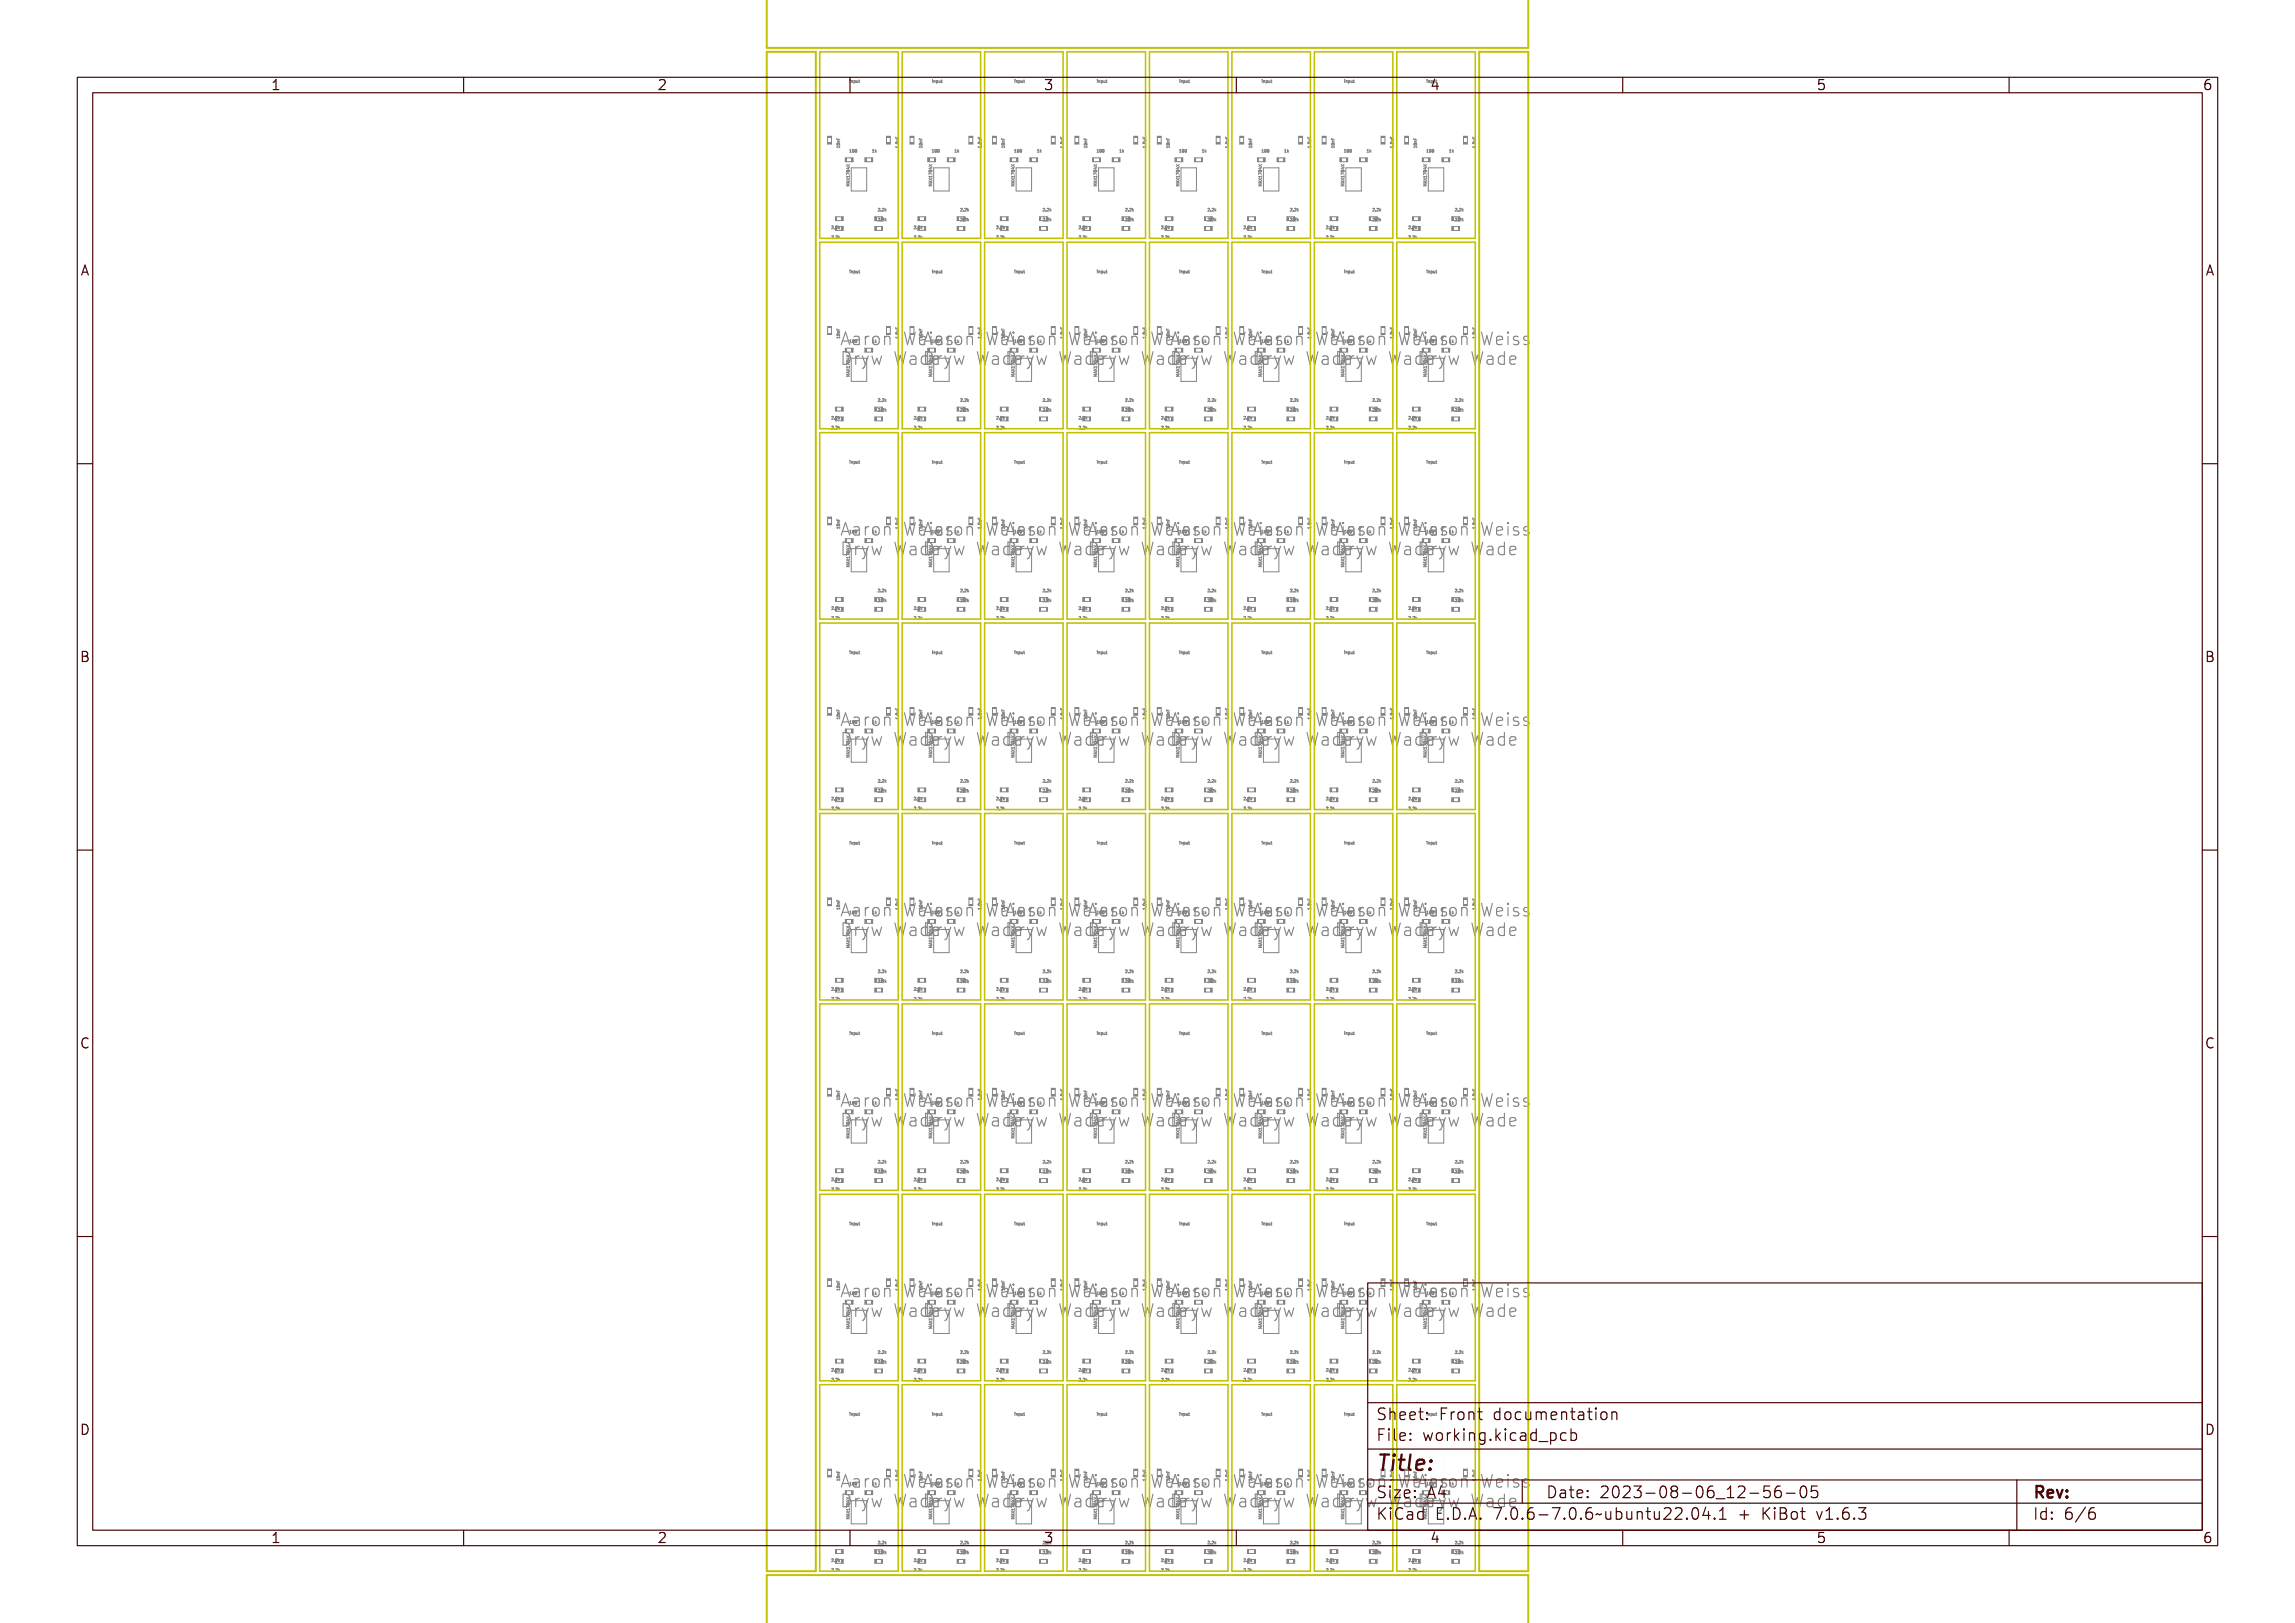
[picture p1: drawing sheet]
<svg xmlns="http://www.w3.org/2000/svg" width="297mm" height="210mm" viewBox="0 0 297 210" stroke-linecap="round" stroke-linejoin="round" font-family="sans-serif">
<defs><g id="words">
<text font-size="2.7" fill="#480000" x="178" y="190.3">Title:</text>
<g font-size="2.2" fill="#848484">
<text x="108.6" y="47.3">Dryw Wade</text>
<text x="108.6" y="44.8">Aaron Weiss</text>
<text x="119.3" y="44.8">Aaron Weiss</text>
<text x="119.3" y="47.3">Dryw Wade</text>
<text x="130" y="44.8">Aaron Weiss</text>
<text x="130" y="47.3">Dryw Wade</text>
<text x="140.6" y="47.3">Dryw Wade</text>
<text x="140.6" y="44.8">Aaron Weiss</text>
<text x="151.3" y="47.3">Dryw Wade</text>
<text x="151.3" y="44.8">Aaron Weiss</text>
<text x="162" y="44.8">Aaron Weiss</text>
<text x="162" y="47.3">Dryw Wade</text>
<text x="172.6" y="47.3">Dryw Wade</text>
<text x="172.6" y="44.8">Aaron Weiss</text>
<text x="183.3" y="47.3">Dryw Wade</text>
<text x="183.3" y="44.8">Aaron Weiss</text>
<text x="108.6" y="69.4">Aaron Weiss</text>
<text x="108.6" y="72">Dryw Wade</text>
<text x="119.3" y="72">Dryw Wade</text>
<text x="119.3" y="69.4">Aaron Weiss</text>
<text x="130" y="72">Dryw Wade</text>
<text x="130" y="69.4">Aaron Weiss</text>
<text x="140.6" y="69.4">Aaron Weiss</text>
<text x="140.6" y="72">Dryw Wade</text>
<text x="151.3" y="72">Dryw Wade</text>
<text x="151.3" y="69.4">Aaron Weiss</text>
<text x="162" y="72">Dryw Wade</text>
<text x="162" y="69.4">Aaron Weiss</text>
<text x="172.6" y="72">Dryw Wade</text>
<text x="172.6" y="69.4">Aaron Weiss</text>
<text x="183.3" y="72">Dryw Wade</text>
<text x="183.3" y="69.4">Aaron Weiss</text>
<text x="108.6" y="94.1">Aaron Weiss</text>
<text x="119.3" y="94.1">Aaron Weiss</text>
<text x="130" y="94.1">Aaron Weiss</text>
<text x="140.6" y="94.1">Aaron Weiss</text>
<text x="151.3" y="94.1">Aaron Weiss</text>
<text x="162" y="94.1">Aaron Weiss</text>
<text x="172.6" y="94.1">Aaron Weiss</text>
<text x="183.3" y="94.1">Aaron Weiss</text>
<text x="108.6" y="96.6">Dryw Wade</text>
<text x="119.3" y="96.6">Dryw Wade</text>
<text x="130" y="96.6">Dryw Wade</text>
<text x="140.6" y="96.6">Dryw Wade</text>
<text x="151.3" y="96.6">Dryw Wade</text>
<text x="162" y="96.6">Dryw Wade</text>
<text x="172.6" y="96.6">Dryw Wade</text>
<text x="183.3" y="96.6">Dryw Wade</text>
<text x="108.6" y="118.7">Aaron Weiss</text>
<text x="119.3" y="118.7">Aaron Weiss</text>
<text x="130" y="118.7">Aaron Weiss</text>
<text x="140.6" y="118.7">Aaron Weiss</text>
<text x="151.3" y="118.7">Aaron Weiss</text>
<text x="162" y="118.7">Aaron Weiss</text>
<text x="172.6" y="118.7">Aaron Weiss</text>
<text x="183.3" y="118.7">Aaron Weiss</text>
<text x="108.6" y="121.3">Dryw Wade</text>
<text x="119.3" y="121.3">Dryw Wade</text>
<text x="130" y="121.3">Dryw Wade</text>
<text x="140.6" y="121.3">Dryw Wade</text>
<text x="151.3" y="121.3">Dryw Wade</text>
<text x="162" y="121.3">Dryw Wade</text>
<text x="172.6" y="121.3">Dryw Wade</text>
<text x="183.3" y="121.3">Dryw Wade</text>
<text x="108.6" y="143.4">Aaron Weiss</text>
<text x="119.3" y="143.4">Aaron Weiss</text>
<text x="130" y="143.4">Aaron Weiss</text>
<text x="140.6" y="143.4">Aaron Weiss</text>
<text x="151.3" y="143.4">Aaron Weiss</text>
<text x="162" y="143.4">Aaron Weiss</text>
<text x="172.6" y="143.4">Aaron Weiss</text>
<text x="183.3" y="143.4">Aaron Weiss</text>
<text x="108.6" y="145.9">Dryw Wade</text>
<text x="119.3" y="145.9">Dryw Wade</text>
<text x="130" y="145.9">Dryw Wade</text>
<text x="140.6" y="145.9">Dryw Wade</text>
<text x="151.3" y="145.9">Dryw Wade</text>
<text x="162" y="145.9">Dryw Wade</text>
<text x="172.6" y="145.9">Dryw Wade</text>
<text x="183.3" y="145.9">Dryw Wade</text>
<text x="108.6" y="168">Aaron Weiss</text>
<text x="119.3" y="168">Aaron Weiss</text>
<text x="130" y="168">Aaron Weiss</text>
<text x="140.6" y="168">Aaron Weiss</text>
<text x="151.3" y="168">Aaron Weiss</text>
<text x="162" y="168">Aaron Weiss</text>
<text x="172.6" y="168">Aaron Weiss</text>
<text x="183.3" y="168">Aaron Weiss</text>
<text x="108.6" y="170.5">Dryw Wade</text>
<text x="119.3" y="170.5">Dryw Wade</text>
<text x="130" y="170.5">Dryw Wade</text>
<text x="140.6" y="170.5">Dryw Wade</text>
<text x="151.3" y="170.5">Dryw Wade</text>
<text x="162" y="170.5">Dryw Wade</text>
<text x="172.6" y="170.5">Dryw Wade</text>
<text x="183.3" y="170.5">Dryw Wade</text>
<text x="108.6" y="195.2">Dryw Wade</text>
<text x="108.6" y="192.6">Aaron Weiss</text>
<text x="119.3" y="195.2">Dryw Wade</text>
<text x="119.3" y="192.6">Aaron Weiss</text>
<text x="130" y="195.2">Dryw Wade</text>
<text x="130" y="192.6">Aaron Weiss</text>
<text x="140.6" y="192.6">Aaron Weiss</text>
<text x="140.6" y="195.2">Dryw Wade</text>
<text x="151.3" y="195.2">Dryw Wade</text>
<text x="151.3" y="192.6">Aaron Weiss</text>
<text x="162" y="195.2">Dryw Wade</text>
<text x="162" y="192.6">Aaron Weiss</text>
<text x="172.6" y="192.6">Aaron Weiss</text>
<text x="183.3" y="192.6">Aaron Weiss</text>
</g>
<g font-size="2.2" fill="#480000">
<text x="172.6" y="195.2">Dryw Wade</text>
<text x="183.3" y="195.2">Dryw Wade</text>
</g>
<g font-size="2" fill="#480000">
<text x="178" y="183.7">Sheet: Front documentation</text>
<text x="178" y="186.5">File: working.kicad_pcb</text>
<text x="178" y="193.9">Size: A4</text>
<text x="178" y="196.6">KiCad E.D.A. 7.0.6-7.0.6~ubuntu22.04.1 + KiBot v1.6.3</text>
<text x="200" y="193.9">Date: 2023-08-06_12-56-05</text>
<text x="263" y="196.6">Id: 6/6</text>
<text x="263" y="193.9">Rev:</text>
</g>
<g font-size="1.7" fill="#480000">
<text x="35" y="11.7">1</text>
<text x="85" y="11.7">2</text>
<text x="135" y="11.7">3</text>
<text x="185" y="11.7">4</text>
<text x="235" y="11.7">5</text>
<text x="285" y="11.7">6</text>
<text x="10.5" y="35.7">A</text>
<text x="285.5" y="35.7">A</text>
<text x="10.5" y="85.6">B</text>
<text x="285.5" y="85.6">B</text>
<text x="10.5" y="135.7">C</text>
<text x="285.5" y="135.7">C</text>
<text x="10.5" y="185.6">D</text>
<text x="285.5" y="185.6">D</text>
<text x="35" y="199.7">1</text>
<text x="85" y="199.7">2</text>
<text x="135" y="199.7">3</text>
<text x="185" y="199.7">4</text>
<text x="235" y="199.7">5</text>
<text x="285" y="199.7">6</text>
</g>
<g font-size=".5" fill="#848484">
<text x="109.9" y="10.7">input</text>
<text x="120.6" y="10.7">input</text>
<text x="131.2" y="10.7">input</text>
<text x="141.9" y="10.7">input</text>
<text x="152.6" y="10.7">input</text>
<text x="163.2" y="10.7">input</text>
<text x="173.9" y="10.7">input</text>
<text x="184.6" y="10.7">input</text>
<text x="108.7" y="19.2" transform="rotate(-90 108.7 19.2)">10nF</text>
<text x="110.1" y="19.7">100</text>
<text x="112.9" y="19.7">1k</text>
<text x="116.3" y="19.2" transform="rotate(-90 116.3 19.2)">1.0uF</text>
<text x="119.3" y="19.2" transform="rotate(-90 119.3 19.2)">10nF</text>
<text x="120.8" y="19.7">100</text>
<text x="123.6" y="19.7">1k</text>
<text x="127" y="19.2" transform="rotate(-90 127 19.2)">1.0uF</text>
<text x="130" y="19.2" transform="rotate(-90 130 19.2)">10nF</text>
<text x="131.4" y="19.7">100</text>
<text x="134.3" y="19.7">1k</text>
<text x="137.6" y="19.2" transform="rotate(-90 137.6 19.2)">1.0uF</text>
<text x="140.7" y="19.2" transform="rotate(-90 140.7 19.2)">10nF</text>
<text x="142.1" y="19.7">100</text>
<text x="144.9" y="19.7">1k</text>
<text x="148.3" y="19.2" transform="rotate(-90 148.3 19.2)">1.0uF</text>
<text x="151.4" y="19.2" transform="rotate(-90 151.4 19.2)">10nF</text>
<text x="152.8" y="19.7">100</text>
<text x="155.6" y="19.7">1k</text>
<text x="159" y="19.2" transform="rotate(-90 159 19.2)">1.0uF</text>
<text x="162" y="19.2" transform="rotate(-90 162 19.2)">10nF</text>
<text x="163.4" y="19.7">100</text>
<text x="166.3" y="19.7">1k</text>
<text x="169.6" y="19.2" transform="rotate(-90 169.6 19.2)">1.0uF</text>
<text x="172.7" y="19.2" transform="rotate(-90 172.7 19.2)">10nF</text>
<text x="174.1" y="19.7">100</text>
<text x="176.9" y="19.7">1k</text>
<text x="180.3" y="19.2" transform="rotate(-90 180.3 19.2)">1.0uF</text>
<text x="184.8" y="19.7">100</text>
<text x="187.6" y="19.7">1k</text>
<text x="191" y="19.2" transform="rotate(-90 191 19.2)">1.0uF</text>
<text x="107.5" y="29.6">2.2k</text>
<text x="113.6" y="27.3">2.2k</text>
<text x="113.6" y="28.6">2.2k</text>
<text x="118.2" y="29.6">2.2k</text>
<text x="124.3" y="28.6">2.2k</text>
<text x="124.3" y="27.3">2.2k</text>
<text x="128.9" y="29.6">2.2k</text>
<text x="134.9" y="28.6">2.2k</text>
<text x="134.9" y="27.3">2.2k</text>
<text x="139.5" y="29.6">2.2k</text>
<text x="145.6" y="27.3">2.2k</text>
<text x="145.6" y="28.6">2.2k</text>
<text x="150.2" y="29.6">2.2k</text>
<text x="156.3" y="27.3">2.2k</text>
<text x="156.3" y="28.6">2.2k</text>
<text x="160.9" y="29.6">2.2k</text>
<text x="166.9" y="27.3">2.2k</text>
<text x="166.9" y="28.6">2.2k</text>
<text x="171.6" y="29.6">2.2k</text>
<text x="177.6" y="27.3">2.2k</text>
<text x="177.6" y="28.6">2.2k</text>
<text x="182.2" y="29.6">2.2k</text>
<text x="188.3" y="28.6">2.2k</text>
<text x="188.3" y="27.3">2.2k</text>
<text x="107.5" y="30.9">2.2k</text>
<text x="109.9" y="35.3">input</text>
<text x="118.2" y="30.9">2.2k</text>
<text x="120.6" y="35.3">input</text>
<text x="128.9" y="30.9">2.2k</text>
<text x="131.2" y="35.3">input</text>
<text x="139.5" y="30.9">2.2k</text>
<text x="141.9" y="35.3">input</text>
<text x="150.2" y="30.9">2.2k</text>
<text x="152.6" y="35.3">input</text>
<text x="160.9" y="30.9">2.2k</text>
<text x="163.2" y="35.3">input</text>
<text x="171.6" y="30.9">2.2k</text>
<text x="173.9" y="35.3">input</text>
<text x="182.2" y="30.9">2.2k</text>
<text x="184.6" y="35.3">input</text>
<text x="108.7" y="43.9" transform="rotate(-90 108.7 43.9)">10nF</text>
<text x="110.1" y="44.4">100</text>
<text x="112.9" y="44.4">1k</text>
<text x="116.3" y="43.9" transform="rotate(-90 116.3 43.9)">1.0uF</text>
<text x="119.3" y="43.9" transform="rotate(-90 119.3 43.9)">10nF</text>
<text x="120.8" y="44.4">100</text>
<text x="123.6" y="44.4">1k</text>
<text x="127" y="43.9" transform="rotate(-90 127 43.9)">1.0uF</text>
<text x="130" y="43.9" transform="rotate(-90 130 43.9)">10nF</text>
<text x="131.4" y="44.4">100</text>
<text x="134.3" y="44.4">1k</text>
<text x="137.6" y="43.9" transform="rotate(-90 137.6 43.9)">1.0uF</text>
<text x="140.7" y="43.9" transform="rotate(-90 140.7 43.9)">10nF</text>
<text x="142.1" y="44.4">100</text>
<text x="144.9" y="44.4">1k</text>
<text x="148.3" y="43.9" transform="rotate(-90 148.3 43.9)">1.0uF</text>
<text x="151.4" y="43.9" transform="rotate(-90 151.4 43.9)">10nF</text>
<text x="152.8" y="44.4">100</text>
<text x="155.6" y="44.4">1k</text>
<text x="159" y="43.9" transform="rotate(-90 159 43.9)">1.0uF</text>
<text x="162" y="43.9" transform="rotate(-90 162 43.9)">10nF</text>
<text x="163.4" y="44.4">100</text>
<text x="166.3" y="44.4">1k</text>
<text x="169.6" y="43.9" transform="rotate(-90 169.6 43.9)">1.0uF</text>
<text x="172.7" y="43.9" transform="rotate(-90 172.7 43.9)">10nF</text>
<text x="174.1" y="44.4">100</text>
<text x="176.9" y="44.4">1k</text>
<text x="180.3" y="43.9" transform="rotate(-90 180.3 43.9)">1.0uF</text>
<text x="183.4" y="43.9" transform="rotate(-90 183.4 43.9)">10nF</text>
<text x="184.8" y="44.4">100</text>
<text x="187.6" y="44.4">1k</text>
<text x="191" y="43.9" transform="rotate(-90 191 43.9)">1.0uF</text>
<text x="113.6" y="52">2.2k</text>
<text x="113.6" y="53.2">2.2k</text>
<text x="124.3" y="52">2.2k</text>
<text x="124.3" y="53.2">2.2k</text>
<text x="134.9" y="53.2">2.2k</text>
<text x="134.9" y="52">2.2k</text>
<text x="145.6" y="52">2.2k</text>
<text x="145.6" y="53.2">2.2k</text>
<text x="156.3" y="53.2">2.2k</text>
<text x="156.3" y="52">2.2k</text>
<text x="166.9" y="53.2">2.2k</text>
<text x="166.9" y="52">2.2k</text>
<text x="177.6" y="53.2">2.2k</text>
<text x="177.6" y="52">2.2k</text>
<text x="188.3" y="52">2.2k</text>
<text x="188.3" y="53.2">2.2k</text>
<text x="107.5" y="55.5">2.2k</text>
<text x="107.5" y="54.3">2.2k</text>
<text x="109.9" y="60">input</text>
<text x="118.2" y="54.3">2.2k</text>
<text x="118.2" y="55.5">2.2k</text>
<text x="120.6" y="60">input</text>
<text x="128.9" y="54.3">2.2k</text>
<text x="128.9" y="55.5">2.2k</text>
<text x="131.2" y="60">input</text>
<text x="139.5" y="55.5">2.2k</text>
<text x="139.5" y="54.3">2.2k</text>
<text x="141.9" y="60">input</text>
<text x="150.2" y="54.3">2.2k</text>
<text x="150.2" y="55.5">2.2k</text>
<text x="152.6" y="60">input</text>
<text x="160.9" y="54.3">2.2k</text>
<text x="160.9" y="55.5">2.2k</text>
<text x="163.2" y="60">input</text>
<text x="171.6" y="55.5">2.2k</text>
<text x="171.6" y="54.3">2.2k</text>
<text x="173.9" y="60">input</text>
<text x="182.2" y="55.5">2.2k</text>
<text x="182.2" y="54.3">2.2k</text>
<text x="184.6" y="60">input</text>
<text x="108.7" y="68.5" transform="rotate(-90 108.7 68.5)">10nF</text>
<text x="110.1" y="69">100</text>
<text x="112.9" y="69">1k</text>
<text x="116.3" y="68.5" transform="rotate(-90 116.3 68.5)">1.0uF</text>
<text x="120.8" y="69">100</text>
<text x="123.6" y="69">1k</text>
<text x="127" y="68.5" transform="rotate(-90 127 68.5)">1.0uF</text>
<text x="130" y="68.5" transform="rotate(-90 130 68.5)">10nF</text>
<text x="131.4" y="69">100</text>
<text x="134.3" y="69">1k</text>
<text x="137.6" y="68.5" transform="rotate(-90 137.6 68.5)">1.0uF</text>
<text x="142.1" y="69">100</text>
<text x="144.9" y="69">1k</text>
<text x="148.3" y="68.5" transform="rotate(-90 148.3 68.5)">1.0uF</text>
<text x="151.4" y="68.5" transform="rotate(-90 151.4 68.5)">10nF</text>
<text x="152.8" y="69">100</text>
<text x="155.6" y="69">1k</text>
<text x="159" y="68.5" transform="rotate(-90 159 68.5)">1.0uF</text>
<text x="162" y="68.5" transform="rotate(-90 162 68.5)">10nF</text>
<text x="163.4" y="69">100</text>
<text x="166.3" y="69">1k</text>
<text x="169.6" y="68.5" transform="rotate(-90 169.6 68.5)">1.0uF</text>
<text x="172.7" y="68.5" transform="rotate(-90 172.7 68.5)">10nF</text>
<text x="174.1" y="69">100</text>
<text x="176.9" y="69">1k</text>
<text x="180.3" y="68.5" transform="rotate(-90 180.3 68.5)">1.0uF</text>
<text x="183.4" y="68.5" transform="rotate(-90 183.4 68.5)">10nF</text>
<text x="184.8" y="69">100</text>
<text x="187.6" y="69">1k</text>
<text x="191" y="68.5" transform="rotate(-90 191 68.5)">1.0uF</text>
<text x="113.6" y="77.9">2.2k</text>
<text x="113.6" y="76.6">2.2k</text>
<text x="124.3" y="77.9">2.2k</text>
<text x="124.3" y="76.6">2.2k</text>
<text x="134.9" y="77.9">2.2k</text>
<text x="134.9" y="76.6">2.2k</text>
<text x="145.6" y="77.9">2.2k</text>
<text x="145.6" y="76.6">2.2k</text>
<text x="156.3" y="77.9">2.2k</text>
<text x="156.3" y="76.6">2.2k</text>
<text x="166.9" y="77.9">2.2k</text>
<text x="166.9" y="76.6">2.2k</text>
<text x="177.6" y="77.9">2.2k</text>
<text x="177.6" y="76.6">2.2k</text>
<text x="188.3" y="76.6">2.2k</text>
<text x="188.3" y="77.9">2.2k</text>
<text x="107.5" y="80.2">2.2k</text>
<text x="107.5" y="78.9">2.2k</text>
<text x="118.2" y="80.2">2.2k</text>
<text x="118.2" y="78.9">2.2k</text>
<text x="128.9" y="80.2">2.2k</text>
<text x="128.9" y="78.9">2.2k</text>
<text x="139.5" y="80.2">2.2k</text>
<text x="139.5" y="78.9">2.2k</text>
<text x="150.2" y="80.2">2.2k</text>
<text x="150.2" y="78.9">2.2k</text>
<text x="160.9" y="80.2">2.2k</text>
<text x="160.9" y="78.9">2.2k</text>
<text x="171.6" y="80.2">2.2k</text>
<text x="171.6" y="78.9">2.2k</text>
<text x="182.2" y="78.9">2.2k</text>
<text x="182.2" y="80.2">2.2k</text>
<text x="109.9" y="84.6">input</text>
<text x="120.6" y="84.6">input</text>
<text x="131.2" y="84.6">input</text>
<text x="141.9" y="84.6">input</text>
<text x="152.6" y="84.6">input</text>
<text x="163.2" y="84.6">input</text>
<text x="173.9" y="84.6">input</text>
<text x="184.6" y="84.6">input</text>
<text x="110.1" y="93.6">100</text>
<text x="112.9" y="93.6">1k</text>
<text x="116.3" y="93.1" transform="rotate(-90 116.3 93.1)">1.0uF</text>
<text x="119.3" y="93.1" transform="rotate(-90 119.3 93.1)">10nF</text>
<text x="120.8" y="93.6">100</text>
<text x="123.6" y="93.6">1k</text>
<text x="127" y="93.1" transform="rotate(-90 127 93.1)">1.0uF</text>
<text x="130" y="93.1" transform="rotate(-90 130 93.1)">10nF</text>
<text x="131.4" y="93.6">100</text>
<text x="134.3" y="93.6">1k</text>
<text x="137.6" y="93.1" transform="rotate(-90 137.6 93.1)">1.0uF</text>
<text x="140.7" y="93.1" transform="rotate(-90 140.7 93.1)">10nF</text>
<text x="142.1" y="93.6">100</text>
<text x="144.9" y="93.6">1k</text>
<text x="148.3" y="93.1" transform="rotate(-90 148.3 93.1)">1.0uF</text>
<text x="151.4" y="93.1" transform="rotate(-90 151.4 93.1)">10nF</text>
<text x="152.8" y="93.6">100</text>
<text x="155.6" y="93.6">1k</text>
<text x="159" y="93.1" transform="rotate(-90 159 93.1)">1.0uF</text>
<text x="162" y="93.1" transform="rotate(-90 162 93.1)">10nF</text>
<text x="163.4" y="93.6">100</text>
<text x="166.3" y="93.6">1k</text>
<text x="169.6" y="93.1" transform="rotate(-90 169.6 93.1)">1.0uF</text>
<text x="172.7" y="93.1" transform="rotate(-90 172.7 93.1)">10nF</text>
<text x="174.1" y="93.6">100</text>
<text x="176.9" y="93.6">1k</text>
<text x="180.3" y="93.1" transform="rotate(-90 180.3 93.1)">1.0uF</text>
<text x="183.4" y="93.1" transform="rotate(-90 183.4 93.1)">10nF</text>
<text x="184.8" y="93.6">100</text>
<text x="187.6" y="93.6">1k</text>
<text x="191" y="93.1" transform="rotate(-90 191 93.1)">1.0uF</text>
<text x="113.6" y="101.3">2.2k</text>
<text x="124.3" y="101.3">2.2k</text>
<text x="134.9" y="101.3">2.2k</text>
<text x="145.6" y="101.3">2.2k</text>
<text x="156.3" y="101.3">2.2k</text>
<text x="166.9" y="101.3">2.2k</text>
<text x="177.6" y="101.3">2.2k</text>
<text x="188.3" y="101.3">2.2k</text>
<text x="107.5" y="104.8">2.2k</text>
<text x="107.5" y="103.5">2.2k</text>
<text x="113.6" y="102.5">2.2k</text>
<text x="118.2" y="103.5">2.2k</text>
<text x="118.2" y="104.8">2.2k</text>
<text x="124.3" y="102.5">2.2k</text>
<text x="128.9" y="104.8">2.2k</text>
<text x="128.9" y="103.5">2.2k</text>
<text x="134.9" y="102.5">2.2k</text>
<text x="139.5" y="103.5">2.2k</text>
<text x="139.5" y="104.8">2.2k</text>
<text x="145.6" y="102.5">2.2k</text>
<text x="150.2" y="104.8">2.2k</text>
<text x="150.2" y="103.5">2.2k</text>
<text x="156.3" y="102.5">2.2k</text>
<text x="160.9" y="104.8">2.2k</text>
<text x="160.9" y="103.5">2.2k</text>
<text x="166.9" y="102.5">2.2k</text>
<text x="171.6" y="104.8">2.2k</text>
<text x="171.6" y="103.5">2.2k</text>
<text x="177.6" y="102.5">2.2k</text>
<text x="182.2" y="104.8">2.2k</text>
<text x="182.2" y="103.5">2.2k</text>
<text x="188.3" y="102.5">2.2k</text>
<text x="109.9" y="109.3">input</text>
<text x="120.6" y="109.3">input</text>
<text x="131.2" y="109.3">input</text>
<text x="141.9" y="109.3">input</text>
<text x="152.6" y="109.3">input</text>
<text x="163.2" y="109.3">input</text>
<text x="173.9" y="109.3">input</text>
<text x="184.6" y="109.3">input</text>
<text x="108.7" y="117.8" transform="rotate(-90 108.7 117.8)">10nF</text>
<text x="110.1" y="118.3">100</text>
<text x="112.9" y="118.3">1k</text>
<text x="116.3" y="117.8" transform="rotate(-90 116.3 117.8)">1.0uF</text>
<text x="119.3" y="117.8" transform="rotate(-90 119.3 117.8)">10nF</text>
<text x="120.8" y="118.3">100</text>
<text x="123.6" y="118.3">1k</text>
<text x="127" y="117.8" transform="rotate(-90 127 117.8)">1.0uF</text>
<text x="130" y="117.8" transform="rotate(-90 130 117.8)">10nF</text>
<text x="131.4" y="118.3">100</text>
<text x="134.3" y="118.3">1k</text>
<text x="137.6" y="117.8" transform="rotate(-90 137.6 117.8)">1.0uF</text>
<text x="140.7" y="117.8" transform="rotate(-90 140.7 117.8)">10nF</text>
<text x="142.1" y="118.3">100</text>
<text x="144.9" y="118.3">1k</text>
<text x="148.3" y="117.8" transform="rotate(-90 148.3 117.8)">1.0uF</text>
<text x="151.4" y="117.8" transform="rotate(-90 151.4 117.8)">10nF</text>
<text x="152.8" y="118.3">100</text>
<text x="155.6" y="118.3">1k</text>
<text x="159" y="117.8" transform="rotate(-90 159 117.8)">1.0uF</text>
<text x="162" y="117.8" transform="rotate(-90 162 117.8)">10nF</text>
<text x="163.4" y="118.3">100</text>
<text x="166.3" y="118.3">1k</text>
<text x="169.6" y="117.8" transform="rotate(-90 169.6 117.8)">1.0uF</text>
<text x="172.7" y="117.8" transform="rotate(-90 172.7 117.8)">10nF</text>
<text x="174.1" y="118.3">100</text>
<text x="176.9" y="118.3">1k</text>
<text x="180.3" y="117.8" transform="rotate(-90 180.3 117.8)">1.0uF</text>
<text x="183.4" y="117.8" transform="rotate(-90 183.4 117.8)">10nF</text>
<text x="184.8" y="118.3">100</text>
<text x="187.6" y="118.3">1k</text>
<text x="191" y="117.8" transform="rotate(-90 191 117.8)">1.0uF</text>
<text x="113.6" y="125.9">2.2k</text>
<text x="124.3" y="125.9">2.2k</text>
<text x="134.9" y="125.9">2.2k</text>
<text x="145.6" y="125.9">2.2k</text>
<text x="156.3" y="125.9">2.2k</text>
<text x="166.9" y="125.9">2.2k</text>
<text x="177.6" y="125.9">2.2k</text>
<text x="188.3" y="125.9">2.2k</text>
<text x="107.5" y="129.4">2.2k</text>
<text x="107.5" y="128.2">2.2k</text>
<text x="113.6" y="127.2">2.2k</text>
<text x="118.2" y="128.2">2.2k</text>
<text x="118.2" y="129.4">2.2k</text>
<text x="124.3" y="127.2">2.2k</text>
<text x="128.9" y="128.2">2.2k</text>
<text x="128.9" y="129.4">2.2k</text>
<text x="134.9" y="127.2">2.2k</text>
<text x="139.5" y="129.4">2.2k</text>
<text x="139.5" y="128.2">2.2k</text>
<text x="145.6" y="127.2">2.2k</text>
<text x="150.2" y="129.4">2.2k</text>
<text x="150.2" y="128.2">2.2k</text>
<text x="156.3" y="127.2">2.2k</text>
<text x="160.9" y="129.4">2.2k</text>
<text x="160.9" y="128.2">2.2k</text>
<text x="166.9" y="127.2">2.2k</text>
<text x="171.6" y="129.4">2.2k</text>
<text x="171.6" y="128.2">2.2k</text>
<text x="177.6" y="127.2">2.2k</text>
<text x="182.2" y="129.4">2.2k</text>
<text x="182.2" y="128.2">2.2k</text>
<text x="188.3" y="127.2">2.2k</text>
<text x="109.9" y="133.9">input</text>
<text x="120.6" y="133.9">input</text>
<text x="131.2" y="133.9">input</text>
<text x="141.9" y="133.9">input</text>
<text x="152.6" y="133.9">input</text>
<text x="163.2" y="133.9">input</text>
<text x="173.9" y="133.9">input</text>
<text x="184.6" y="133.9">input</text>
<text x="108.7" y="142.4" transform="rotate(-90 108.7 142.4)">10nF</text>
<text x="110.1" y="142.9">100</text>
<text x="112.9" y="142.9">1k</text>
<text x="116.3" y="142.4" transform="rotate(-90 116.3 142.4)">1.0uF</text>
<text x="119.3" y="142.4" transform="rotate(-90 119.3 142.4)">10nF</text>
<text x="120.8" y="142.9">100</text>
<text x="123.6" y="142.9">1k</text>
<text x="127" y="142.4" transform="rotate(-90 127 142.4)">1.0uF</text>
<text x="130" y="142.4" transform="rotate(-90 130 142.4)">10nF</text>
<text x="131.4" y="142.9">100</text>
<text x="134.3" y="142.9">1k</text>
<text x="137.6" y="142.4" transform="rotate(-90 137.6 142.4)">1.0uF</text>
<text x="140.7" y="142.4" transform="rotate(-90 140.7 142.4)">10nF</text>
<text x="142.1" y="142.9">100</text>
<text x="144.9" y="142.9">1k</text>
<text x="148.3" y="142.4" transform="rotate(-90 148.3 142.4)">1.0uF</text>
<text x="151.4" y="142.4" transform="rotate(-90 151.4 142.4)">10nF</text>
<text x="152.8" y="142.9">100</text>
<text x="155.6" y="142.9">1k</text>
<text x="159" y="142.4" transform="rotate(-90 159 142.4)">1.0uF</text>
<text x="162" y="142.4" transform="rotate(-90 162 142.4)">10nF</text>
<text x="163.4" y="142.9">100</text>
<text x="166.3" y="142.9">1k</text>
<text x="169.6" y="142.4" transform="rotate(-90 169.6 142.4)">1.0uF</text>
<text x="172.7" y="142.4" transform="rotate(-90 172.7 142.4)">10nF</text>
<text x="174.1" y="142.9">100</text>
<text x="176.9" y="142.9">1k</text>
<text x="180.3" y="142.4" transform="rotate(-90 180.3 142.4)">1.0uF</text>
<text x="183.4" y="142.4" transform="rotate(-90 183.4 142.4)">10nF</text>
<text x="184.8" y="142.9">100</text>
<text x="187.6" y="142.9">1k</text>
<text x="191" y="142.4" transform="rotate(-90 191 142.4)">1.0uF</text>
<text x="107.5" y="152.8">2.2k</text>
<text x="107.5" y="154.1">2.2k</text>
<text x="113.6" y="150.5">2.2k</text>
<text x="113.6" y="151.8">2.2k</text>
<text x="118.2" y="152.8">2.2k</text>
<text x="118.2" y="154.1">2.2k</text>
<text x="124.3" y="150.5">2.2k</text>
<text x="124.3" y="151.8">2.2k</text>
<text x="128.9" y="152.8">2.2k</text>
<text x="128.9" y="154.1">2.2k</text>
<text x="134.9" y="151.8">2.2k</text>
<text x="134.9" y="150.5">2.2k</text>
<text x="139.5" y="152.8">2.2k</text>
<text x="139.5" y="154.1">2.2k</text>
<text x="145.6" y="151.8">2.2k</text>
<text x="145.6" y="150.5">2.2k</text>
<text x="150.2" y="152.8">2.2k</text>
<text x="150.2" y="154.1">2.2k</text>
<text x="156.3" y="150.5">2.2k</text>
<text x="156.3" y="151.8">2.2k</text>
<text x="160.9" y="152.8">2.2k</text>
<text x="160.9" y="154.1">2.2k</text>
<text x="166.9" y="151.8">2.2k</text>
<text x="166.9" y="150.5">2.2k</text>
<text x="171.6" y="152.8">2.2k</text>
<text x="171.6" y="154.1">2.2k</text>
<text x="177.6" y="150.5">2.2k</text>
<text x="177.6" y="151.8">2.2k</text>
<text x="182.2" y="152.8">2.2k</text>
<text x="182.2" y="154.1">2.2k</text>
<text x="188.3" y="151.8">2.2k</text>
<text x="188.3" y="150.5">2.2k</text>
<text x="109.9" y="158.5">input</text>
<text x="120.6" y="158.5">input</text>
<text x="131.2" y="158.5">input</text>
<text x="141.9" y="158.5">input</text>
<text x="152.6" y="158.5">input</text>
<text x="163.2" y="158.5">input</text>
<text x="173.9" y="158.5">input</text>
<text x="184.6" y="158.5">input</text>
<text x="108.7" y="167" transform="rotate(-90 108.7 167)">10nF</text>
<text x="110.1" y="167.5">100</text>
<text x="112.9" y="167.5">1k</text>
<text x="116.3" y="167" transform="rotate(-90 116.3 167)">1.0uF</text>
<text x="119.3" y="167" transform="rotate(-90 119.3 167)">10nF</text>
<text x="120.8" y="167.5">100</text>
<text x="123.6" y="167.5">1k</text>
<text x="127" y="167" transform="rotate(-90 127 167)">1.0uF</text>
<text x="130" y="167" transform="rotate(-90 130 167)">10nF</text>
<text x="131.4" y="167.5">100</text>
<text x="134.3" y="167.5">1k</text>
<text x="137.6" y="167" transform="rotate(-90 137.6 167)">1.0uF</text>
<text x="140.7" y="167" transform="rotate(-90 140.7 167)">10nF</text>
<text x="142.1" y="167.5">100</text>
<text x="144.9" y="167.5">1k</text>
<text x="148.3" y="167" transform="rotate(-90 148.3 167)">1.0uF</text>
<text x="151.4" y="167" transform="rotate(-90 151.4 167)">10nF</text>
<text x="152.8" y="167.5">100</text>
<text x="155.6" y="167.5">1k</text>
<text x="159" y="167" transform="rotate(-90 159 167)">1.0uF</text>
<text x="162" y="167" transform="rotate(-90 162 167)">10nF</text>
<text x="163.4" y="167.5">100</text>
<text x="166.3" y="167.5">1k</text>
<text x="169.6" y="167" transform="rotate(-90 169.6 167)">1.0uF</text>
<text x="172.7" y="167" transform="rotate(-90 172.7 167)">10nF</text>
<text x="174.1" y="167.5">100</text>
<text x="176.9" y="167.5">1k</text>
<text x="180.3" y="167" transform="rotate(-90 180.3 167)">1.0uF</text>
<text x="183.4" y="167" transform="rotate(-90 183.4 167)">10nF</text>
<text x="184.8" y="167.5">100</text>
<text x="187.6" y="167.5">1k</text>
<text x="191" y="167" transform="rotate(-90 191 167)">1.0uF</text>
<text x="107.5" y="178.7">2.2k</text>
<text x="107.5" y="177.5">2.2k</text>
<text x="113.6" y="176.4">2.2k</text>
<text x="113.6" y="175.2">2.2k</text>
<text x="118.2" y="177.5">2.2k</text>
<text x="118.2" y="178.7">2.2k</text>
<text x="124.3" y="176.4">2.2k</text>
<text x="124.3" y="175.2">2.2k</text>
<text x="128.9" y="177.5">2.2k</text>
<text x="128.9" y="178.7">2.2k</text>
<text x="134.9" y="175.2">2.2k</text>
<text x="134.9" y="176.4">2.2k</text>
<text x="139.5" y="178.7">2.2k</text>
<text x="139.5" y="177.5">2.2k</text>
<text x="145.6" y="176.4">2.2k</text>
<text x="145.6" y="175.2">2.2k</text>
<text x="150.2" y="178.7">2.2k</text>
<text x="150.2" y="177.5">2.2k</text>
<text x="156.3" y="176.4">2.2k</text>
<text x="156.3" y="175.2">2.2k</text>
<text x="160.9" y="178.7">2.2k</text>
<text x="160.9" y="177.5">2.2k</text>
<text x="166.9" y="176.4">2.2k</text>
<text x="166.9" y="175.2">2.2k</text>
<text x="171.6" y="178.7">2.2k</text>
<text x="171.6" y="177.5">2.2k</text>
<text x="177.6" y="176.4">2.2k</text>
<text x="177.6" y="175.2">2.2k</text>
<text x="182.2" y="177.5">2.2k</text>
<text x="182.2" y="178.7">2.2k</text>
<text x="188.3" y="175.2">2.2k</text>
<text x="188.3" y="176.4">2.2k</text>
<text x="109.9" y="183.2">input</text>
<text x="120.6" y="183.2">input</text>
<text x="131.2" y="183.2">input</text>
<text x="141.9" y="183.2">input</text>
<text x="152.6" y="183.2">input</text>
<text x="163.2" y="183.2">input</text>
<text x="173.9" y="183.2">input</text>
<text x="108.7" y="191.7" transform="rotate(-90 108.7 191.7)">10nF</text>
<text x="116.3" y="191.7" transform="rotate(-90 116.3 191.7)">1.0uF</text>
<text x="119.3" y="191.7" transform="rotate(-90 119.3 191.7)">10nF</text>
<text x="127" y="191.7" transform="rotate(-90 127 191.7)">1.0uF</text>
<text x="130" y="191.7" transform="rotate(-90 130 191.7)">10nF</text>
<text x="137.6" y="191.7" transform="rotate(-90 137.6 191.7)">1.0uF</text>
<text x="140.7" y="191.7" transform="rotate(-90 140.7 191.7)">10nF</text>
<text x="151.4" y="191.7" transform="rotate(-90 151.4 191.7)">10nF</text>
<text x="159" y="191.7" transform="rotate(-90 159 191.7)">1.0uF</text>
<text x="162" y="191.7" transform="rotate(-90 162 191.7)">10nF</text>
<text x="169.6" y="191.7" transform="rotate(-90 169.6 191.7)">1.0uF</text>
<text x="172.7" y="191.7" transform="rotate(-90 172.7 191.7)">10nF</text>
<text x="180.3" y="191.7" transform="rotate(-90 180.3 191.7)">1.0uF</text>
<text x="183.4" y="191.7" transform="rotate(-90 183.4 191.7)">10nF</text>
<text x="191" y="191.7" transform="rotate(-90 191 191.7)">1.0uF</text>
<text x="110.1" y="192.2">100</text>
<text x="112.9" y="192.2">1k</text>
<text x="120.8" y="192.2">100</text>
<text x="123.6" y="192.2">1k</text>
<text x="131.4" y="192.2">100</text>
<text x="134.3" y="192.2">1k</text>
<text x="142.1" y="192.2">100</text>
<text x="144.9" y="192.2">1k</text>
<text x="152.8" y="192.2">100</text>
<text x="155.6" y="192.2">1k</text>
<text x="163.4" y="192.2">100</text>
<text x="166.3" y="192.2">1k</text>
<text x="174.1" y="192.2">100</text>
<text x="176.9" y="192.2">1k</text>
<text x="184.8" y="192.2">100</text>
<text x="187.6" y="192.2">1k</text>
<text x="107.5" y="203.4">2.2k</text>
<text x="107.5" y="202.1">2.2k</text>
<text x="113.6" y="201.1">2.2k</text>
<text x="113.6" y="199.8">2.2k</text>
<text x="118.2" y="202.1">2.2k</text>
<text x="118.2" y="203.4">2.2k</text>
<text x="124.3" y="199.8">2.2k</text>
<text x="124.3" y="201.1">2.2k</text>
<text x="128.9" y="202.1">2.2k</text>
<text x="128.9" y="203.4">2.2k</text>
<text x="134.9" y="201.1">2.2k</text>
<text x="139.5" y="202.1">2.2k</text>
<text x="139.5" y="203.4">2.2k</text>
<text x="145.6" y="199.8">2.2k</text>
<text x="145.6" y="201.1">2.2k</text>
<text x="150.2" y="203.4">2.2k</text>
<text x="150.2" y="202.1">2.2k</text>
<text x="156.3" y="201.1">2.2k</text>
<text x="156.3" y="199.8">2.2k</text>
<text x="160.9" y="202.1">2.2k</text>
<text x="160.9" y="203.4">2.2k</text>
<text x="166.9" y="199.8">2.2k</text>
<text x="166.9" y="201.1">2.2k</text>
<text x="171.6" y="202.1">2.2k</text>
<text x="171.6" y="203.4">2.2k</text>
<text x="177.6" y="201.1">2.2k</text>
<text x="177.6" y="199.8">2.2k</text>
<text x="182.2" y="202.1">2.2k</text>
<text x="182.2" y="203.4">2.2k</text>
<text x="188.3" y="201.1">2.2k</text>
<text x="188.3" y="199.8">2.2k</text>
</g>
<g font-size=".5" fill="#480000">
<text x="184.6" y="183.2">input</text>
<text x="134.9" y="199.8">2.2k</text>
</g>
</g></defs>
<g fill="none" stroke="#848484" stroke-width=".14">
<path d="M108.8 45.8a.82 .82 0 0 1 1 .7 .82 .82 0 0 1-1 .8zM109 45.9a.55 .55 0 0 1 .5 .3 .55 .55 0 0 1 .1 .6 .43 .43 0 0 1-.6 .4zM109.2 43.2h.2l.5 1.6h-.2l-.1-.4h-.6l-.1 .4h-.2zM109.3 43.4l.2 .8h-.4zM110.2 43.7a.55 .55 0 0 1 .6-.1 .55 .55 0 0 1 .3 .5v.7h-.2v-.2a.42 .42 0 0 1-.6 .2 .42 .42 0 0 1-.2-.5 .42 .42 0 0 1 .5-.2h.3a.38 .38 0 0 0-.3-.4 .38 .38 0 0 0-.4 .2zM110.3 46.1h.2v.3a.43 .43 0 0 1 .7-.2v.2a.39 .39 0 0 0-.5 0 .39 .39 0 0 0-.2 .4v.5h-.2zM110.4 44.3l.5-.1a.34 .34 0 0 1-.2 .4 .34 .34 0 0 1-.4-.1zM111.4 46.1h.2l.3 1 .4-1h.2l-.6 1.5-.2 .2h-.3v-.2h.3l.1-.3zM111.6 43.6h.2v.2a.43 .43 0 0 1 .7-.1v.2a.39 .39 0 0 0-.5-.1 .39 .39 0 0 0-.2 .4v.6h-.2zM112.6 46.1h.2l.2 1 .1-.6h.2l.2 .6 .2-1h.2l-.3 1.2h-.2l-.2-.6-.2 .6h-.2zM112.8 43.7a.6 .6 0 0 1 1 .4 .6 .6 0 0 1-.8 .7 .75 .75 0 0 1-.2-1.1zM113 43.9a.28 .28 0 0 1 .3-.1 .28 .28 0 0 1 .2 .2 .4 .4 0 0 1 0 .5 .4 .4 0 0 1-.4 .1 .61 .61 0 0 1-.1-.7z"/>
<path d="M114.1 43.6h.2v.2a.39 .39 0 0 1 .5-.2 .39 .39 0 0 1 .2 .5v.7h-.2v-.7a.26 .26 0 0 0-.2-.4 .26 .26 0 0 0-.3 .3v.8h-.2zM115.2 45.8h.2l.1 1.2 .2-.8h.3l.1 .8 .2-1.2h.2l-.2 1.5h-.2l-.3-.9-.2 .9h-.2zM116.5 43.2h.2l.2 1.3 .1-.8h.3l.2 .8 .1-1.3h.2l-.2 1.6h-.2l-.2-.9-.3 .9h-.2zM116.7 46.2a.55 .55 0 0 1 .6-.1 .55 .55 0 0 1 .3 .6v.6h-.2v-.1a.42 .42 0 0 1-.5 .2 .42 .42 0 0 1-.2-.5 .42 .42 0 0 1 .5-.3h.2a.38 .38 0 0 0-.3-.4 .38 .38 0 0 0-.4 .2zM116.9 46.8l.5-.1a.34 .34 0 0 1-.1 .5 .34 .34 0 0 1-.4-.1zM118.1 46.3a.39 .39 0 0 1 .6 0v-.6h.2v1.6h-.2v-.1a.45 .45 0 0 1-.6 .1 .45 .45 0 0 1-.2-.6zM118.1 43.8a.53 .53 0 0 1 .6-.2 .53 .53 0 0 1 .3 .7h-.9a.46 .46 0 0 0 .3 .4 .46 .46 0 0 0 .6-.1v.1a.66 .66 0 0 1-.9-.1 .66 .66 0 0 1 0-.8zM118.2 46.4a.25 .25 0 0 1 .4 0l.1 .4a.36 .36 0 0 1-.3 .4 .53 .53 0 0 1-.2-.8zM118.3 43.8h.1a.31 .31 0 0 1 .4 .3h-.6zM119.4 43.6h.5v1.1h.4v.1h-1v-.1h.4v-.9h-.3zM119.4 46.3a.53 .53 0 0 1 .7-.1 .53 .53 0 0 1 .2 .6h-.8a.46 .46 0 0 0 .3 .4 .46 .46 0 0 0 .5-.1v.2a.66 .66 0 0 1-.9-.1 .66 .66 0 0 1 0-.9zM119.4 45.8a.82 .82 0 0 1 1.1 .7 .82 .82 0 0 1-1.1 .8z"/>
<path d="M119.6 46.4l.1-.1a.31 .31 0 0 1 .4 .3h-.6zM119.7 45.9a.55 .55 0 0 1 .5 .3 .55 .55 0 0 1 0 .6 .43 .43 0 0 1-.5 .4zM119.7 43.1h.2v.3h-.2zM119.8 43.2h.3l.5 1.6h-.3l-.1-.4h-.5l-.1 .4h-.3zM119.9 43.4l.3 .8h-.5zM120.8 43.7l.3-.1h.3l.1 .1v.1a.35 .35 0 0 0-.6 .2 .49 .49 0 0 1 .6 .6l-.2 .2h-.3h-.3v-.2a.42 .42 0 0 0 .6-.1v-.1a.5 .5 0 0 1-.6-.6zM120.8 43.7a.55 .55 0 0 1 .6-.1 .55 .55 0 0 1 .3 .5v.7h-.2v-.2a.42 .42 0 0 1-.5 .2 .42 .42 0 0 1-.2-.5 .42 .42 0 0 1 .5-.2h.2a.38 .38 0 0 0-.2-.4 .38 .38 0 0 0-.5 .2zM121 46.1h.2v.3a.43 .43 0 0 1 .6-.2v.2a.39 .39 0 0 0-.4 0 .39 .39 0 0 0-.2 .4v.5h-.2zM121 44.3l.5-.1a.34 .34 0 0 1-.1 .4 .34 .34 0 0 1-.4-.1zM122 46.1h.2l.4 1 .3-1h.2l-.5 1.5-.2 .2h-.3v-.2h.3l.1-.3zM122.1 43.7l.3-.1h.3l.1 .1v.1a.35 .35 0 0 0-.6 .2 .49 .49 0 0 1 .6 .6l-.2 .2h-.3h-.3v-.2a.42 .42 0 0 0 .6-.1v-.1a.5 .5 0 0 1-.6-.6zM122.3 43.6h.2v.2a.43 .43 0 0 1 .6-.1v.2a.39 .39 0 0 0-.4-.1 .39 .39 0 0 0-.2 .4v.6h-.2z"/>
<path d="M123.2 46.1h.2l.2 1 .2-.6h.2l.1 .6 .2-1h.2l-.2 1.2h-.2l-.2-.6-.2 .6h-.2zM123.5 43.7a.6 .6 0 0 1 1 .4 .6 .6 0 0 1-.8 .7 .75 .75 0 0 1-.2-1.1zM123.7 43.9a.28 .28 0 0 1 .3-.1 .28 .28 0 0 1 .2 .2 .4 .4 0 0 1 0 .5 .4 .4 0 0 1-.4 .1 .61 .61 0 0 1-.1-.7zM124.8 43.6h.1v.2a.39 .39 0 0 1 .5-.2 .39 .39 0 0 1 .3 .5v.7h-.2v-.7a.26 .26 0 0 0-.2-.4 .26 .26 0 0 0-.3 .3l-.1 .8h-.1zM125.9 45.8h.2l.1 1.2 .2-.8h.2l.2 .8 .2-1.2h.2l-.3 1.5h-.2l-.2-.9-.2 .9h-.2zM127.2 43.2h.2l.1 1.3 .2-.8h.2l.2 .8 .2-1.3h.2l-.3 1.6h-.2l-.2-.9-.2 .9h-.2zM127.4 46.2a.55 .55 0 0 1 .6-.1 .55 .55 0 0 1 .3 .6v.6h-.2v-.1a.42 .42 0 0 1-.5 .2 .42 .42 0 0 1-.3-.5 .42 .42 0 0 1 .5-.3h.3a.38 .38 0 0 0-.3-.4 .38 .38 0 0 0-.4 .2zM127.6 46.8l.5-.1a.34 .34 0 0 1-.1 .5 .34 .34 0 0 1-.5-.1zM128.7 46.3a.39 .39 0 0 1 .7 0v-.6h.2v1.6h-.2v-.1a.45 .45 0 0 1-.6 .1 .45 .45 0 0 1-.2-.6zM128.8 43.8a.53 .53 0 0 1 .6-.2 .53 .53 0 0 1 .3 .7h-.9a.46 .46 0 0 0 .3 .4 .46 .46 0 0 0 .5-.1v.1a.66 .66 0 0 1-.9-.1 .66 .66 0 0 1 .1-.8zM128.9 46.4a.25 .25 0 0 1 .4 0l.1 .4a.36 .36 0 0 1-.3 .4 .53 .53 0 0 1-.2-.8zM128.9 43.8h.1a.31 .31 0 0 1 .5 .3h-.7z"/>
<path d="M130.1 43.6h.5v1.1h.4v.1h-1v-.1h.4v-.9h-.3zM130.1 46.3a.53 .53 0 0 1 .6-.1 .53 .53 0 0 1 .3 .6h-.9a.46 .46 0 0 0 .3 .4 .46 .46 0 0 0 .5-.1v.2a.66 .66 0 0 1-.8-.1 .66 .66 0 0 1 0-.9zM130.1 45.8a.82 .82 0 0 1 1 .7 .82 .82 0 0 1-1 .8zM130.2 46.4l.1-.1a.31 .31 0 0 1 .5 .3h-.7zM130.3 45.9a.55 .55 0 0 1 .6 .3 .55 .55 0 0 1 0 .6 .43 .43 0 0 1-.6 .4zM130.4 43.1h.2v.3h-.2zM130.5 43.2h.2l.5 1.6h-.2l-.1-.4h-.6l-.1 .4h-.2zM130.6 43.4l.2 .8h-.4zM131.5 43.7l.3-.1h.3v.1v.1a.35 .35 0 0 0-.6 .2h.1a.49 .49 0 0 1 .6 .6l-.3 .2h-.3h-.3v-.2a.42 .42 0 0 0 .7-.1l-.1-.1a.5 .5 0 0 1-.5-.6zM131.5 43.7a.55 .55 0 0 1 .6-.1 .55 .55 0 0 1 .3 .5v.7h-.2v-.2a.42 .42 0 0 1-.5 .2 .42 .42 0 0 1-.3-.5 .42 .42 0 0 1 .5-.2h.3a.38 .38 0 0 0-.3-.4 .38 .38 0 0 0-.4 .2zM131.7 46.1h.2v.3a.43 .43 0 0 1 .6-.2v.2a.39 .39 0 0 0-.4 0 .39 .39 0 0 0-.2 .4v.5h-.2zM131.7 44.3l.5-.1a.34 .34 0 0 1-.1 .4 .34 .34 0 0 1-.5-.1z"/>
<path d="M132.7 46.1h.2l.4 1 .3-1h.2l-.6 1.5-.2 .2h-.2v-.2h.2l.2-.3zM132.8 43.7l.3-.1h.3l.1 .1v.1a.35 .35 0 0 0-.6 .2 .49 .49 0 0 1 .6 .6l-.3 .2h-.3h-.3v-.2a.42 .42 0 0 0 .7-.1l-.1-.1a.5 .5 0 0 1-.5-.6zM133 43.6h.2v.2a.43 .43 0 0 1 .6-.1v.2a.39 .39 0 0 0-.4-.1 .39 .39 0 0 0-.2 .4v.6h-.2zM133.9 46.1h.2l.2 1 .2-.6h.1l.2 .6 .2-1h.2l-.3 1.2h-.2l-.1-.6-.2 .6h-.2zM134.2 43.7a.6 .6 0 0 1 .9 .4 .6 .6 0 0 1-.8 .7 .75 .75 0 0 1-.1-1.1zM134.3 43.9a.28 .28 0 0 1 .3-.1 .28 .28 0 0 1 .2 .2 .4 .4 0 0 1 0 .5 .4 .4 0 0 1-.4 .1 .61 .61 0 0 1-.1-.7zM135.4 43.6h.2v.2a.39 .39 0 0 1 .5-.2 .39 .39 0 0 1 .2 .5v.7h-.2v-.7a.26 .26 0 0 0-.2-.4 .26 .26 0 0 0-.3 .3v.8h-.2zM136.5 45.8h.2l.2 1.2 .2-.8h.2l.2 .8 .1-1.2h.2l-.2 1.5h-.2l-.2-.9-.2 .9h-.2zM137.8 43.2h.2l.2 1.3 .2-.8h.2l.2 .8 .1-1.3h.2l-.2 1.6h-.2l-.2-.9-.2 .9h-.2zM138.1 46.2a.55 .55 0 0 1 .6-.1 .55 .55 0 0 1 .3 .6v.6h-.2v-.1a.42 .42 0 0 1-.6 .2 .42 .42 0 0 1-.2-.5 .42 .42 0 0 1 .5-.3h.3a.38 .38 0 0 0-.3-.4 .38 .38 0 0 0-.4 .2zM138.3 46.8l.5-.1a.34 .34 0 0 1-.2 .5 .34 .34 0 0 1-.4-.1zM139.4 46.3a.39 .39 0 0 1 .7 0v-.6h.2v1.6h-.2v-.1a.45 .45 0 0 1-.6 .1 .45 .45 0 0 1-.2-.6z"/>
<path d="M139.4 43.8a.53 .53 0 0 1 .7-.2 .53 .53 0 0 1 .2 .7h-.8a.46 .46 0 0 0 .3 .4 .46 .46 0 0 0 .5-.1v.1a.66 .66 0 0 1-.9-.1 .66 .66 0 0 1 0-.8zM139.6 46.4a.25 .25 0 0 1 .4 0l.1 .4a.36 .36 0 0 1-.3 .4 .53 .53 0 0 1-.2-.8zM139.6 43.8h.1a.31 .31 0 0 1 .4 .3h-.6zM140.7 43.6h.5v1.1h.4v.1h-1v-.1h.4v-.9h-.3zM140.7 46.3a.53 .53 0 0 1 .7-.1 .53 .53 0 0 1 .2 .6h-.8a.46 .46 0 0 0 .3 .4 .46 .46 0 0 0 .5-.1v.2a.66 .66 0 0 1-.9-.1 .66 .66 0 0 1 0-.9zM140.8 45.8a.82 .82 0 0 1 1 .7 .82 .82 0 0 1-1 .8zM140.9 46.4l.1-.1a.31 .31 0 0 1 .4 .3h-.6zM141 45.9a.55 .55 0 0 1 .5 .3 .55 .55 0 0 1 .1 .6 .43 .43 0 0 1-.6 .4zM141 43.1h.2v.3h-.2zM141.2 43.2h.2l.5 1.6h-.2l-.1-.4h-.6l-.1 .4h-.2zM141.3 43.4l.2 .8h-.4zM142.1 43.7l.3-.1h.3l.1 .1v.1a.35 .35 0 0 0-.6 .2h.1a.49 .49 0 0 1 .5 .6l-.2 .2h-.3h-.3v-.2a.42 .42 0 0 0 .7-.1l-.1-.1a.5 .5 0 0 1-.6-.6z"/>
<path d="M142.2 43.7a.55 .55 0 0 1 .6-.1 .55 .55 0 0 1 .3 .5v.7h-.2v-.2a.42 .42 0 0 1-.6 .2 .42 .42 0 0 1-.2-.5 .42 .42 0 0 1 .5-.2h.3a.38 .38 0 0 0-.3-.4 .38 .38 0 0 0-.4 .2zM142.3 46.1h.2v.3a.43 .43 0 0 1 .7-.2v.2a.39 .39 0 0 0-.5 0 .39 .39 0 0 0-.2 .4v.5h-.2zM142.4 44.3l.5-.1a.34 .34 0 0 1-.2 .4 .34 .34 0 0 1-.4-.1zM143.4 46.1h.2l.3 1 .4-1h.2l-.6 1.5-.2 .2h-.2v-.2h.2l.1-.3zM143.4 43.7l.4-.1h.2l.1 .1v.1a.35 .35 0 0 0-.6 .2h.1a.49 .49 0 0 1 .5 .6l-.2 .2h-.3h-.3v-.2a.42 .42 0 0 0 .7-.1l-.1-.1a.5 .5 0 0 1-.6-.6zM143.6 43.6h.2v.2a.43 .43 0 0 1 .7-.1v.2a.39 .39 0 0 0-.5-.1 .39 .39 0 0 0-.2 .4v.6h-.2zM144.6 46.1h.2l.2 1 .1-.6h.2l.2 .6 .2-1h.2l-.3 1.2h-.2l-.2-.6-.2 .6h-.2zM144.8 43.7a.6 .6 0 0 1 1 .4 .6 .6 0 0 1-.8 .7 .75 .75 0 0 1-.2-1.1zM145 43.9a.28 .28 0 0 1 .3-.1 .28 .28 0 0 1 .2 .2 .4 .4 0 0 1 0 .5 .4 .4 0 0 1-.4 .1 .61 .61 0 0 1-.1-.7zM146.1 43.6h.2v.2a.39 .39 0 0 1 .5-.2 .39 .39 0 0 1 .2 .5v.7h-.2v-.7a.26 .26 0 0 0-.2-.4 .26 .26 0 0 0-.3 .3v.8h-.2zM147.2 45.8h.2l.2 1.2 .1-.8h.3l.1 .8 .2-1.2h.2l-.2 1.5h-.2l-.3-.9-.2 .9h-.2zM148.5 43.2h.2l.2 1.3 .1-.8h.3l.2 .8 .1-1.3h.2l-.2 1.6h-.2l-.2-.9-.3 .9h-.2z"/>
<path d="M148.7 46.2a.55 .55 0 0 1 .6-.1 .55 .55 0 0 1 .3 .6v.6h-.2v-.1a.42 .42 0 0 1-.5 .2 .42 .42 0 0 1-.2-.5 .42 .42 0 0 1 .5-.3h.2a.38 .38 0 0 0-.2-.4 .38 .38 0 0 0-.5 .2zM148.9 46.8l.5-.1a.34 .34 0 0 1-.1 .5 .34 .34 0 0 1-.4-.1zM150.1 46.3a.4 .4 0 0 1 .6 0v-.6h.2v1.6h-.2v-.1a.45 .45 0 0 1-.6 .1 .45 .45 0 0 1-.2-.6zM150.1 43.8a.53 .53 0 0 1 .6-.2 .53 .53 0 0 1 .3 .7h-.8a.46 .46 0 0 0 .3 .4 .46 .46 0 0 0 .5-.1v.1a.66 .66 0 0 1-.9-.1 .66 .66 0 0 1 0-.8zM150.2 46.4a.25 .25 0 0 1 .5 0v.4a.36 .36 0 0 1-.3 .4 .53 .53 0 0 1-.2-.8zM150.3 43.8h.1a.31 .31 0 0 1 .4 .3h-.6zM151.4 43.6h.5v1.1h.4v.1h-1v-.1h.4v-.9h-.3zM151.4 46.3a.53 .53 0 0 1 .7-.1 .53 .53 0 0 1 .2 .6h-.8a.46 .46 0 0 0 .3 .4 .46 .46 0 0 0 .5-.1v.2a.66 .66 0 0 1-.9-.1 .66 .66 0 0 1 0-.9zM151.4 45.8a.82 .82 0 0 1 1.1 .7 .82 .82 0 0 1-1.1 .8zM151.6 46.4l.1-.1a.31 .31 0 0 1 .4 .3h-.6zM151.7 45.9a.55 .55 0 0 1 .5 .3 .55 .55 0 0 1 0 .6 .43 .43 0 0 1-.5 .4zM151.7 43.1h.2v.3h-.2z"/>
<path d="M151.8 43.2h.3l.5 1.6h-.3l-.1-.4h-.5l-.1 .4h-.3zM152 43.4l.2 .8h-.5zM152.8 43.7l.3-.1h.3l.1 .1v.1a.35 .35 0 0 0-.6 .2 .49 .49 0 0 1 .6 .6l-.2 .2h-.3h-.3v-.2a.42 .42 0 0 0 .6-.1v-.1a.5 .5 0 0 1-.6-.6zM152.8 43.7a.55 .55 0 0 1 .6-.1 .55 .55 0 0 1 .3 .5v.7h-.2v-.2a.42 .42 0 0 1-.5 .2 .42 .42 0 0 1-.2-.5 .42 .42 0 0 1 .5-.2h.2a.38 .38 0 0 0-.2-.4 .38 .38 0 0 0-.5 .2zM153 46.1h.2v.3a.43 .43 0 0 1 .6-.2v.2a.39 .39 0 0 0-.4 0 .39 .39 0 0 0-.2 .4v.5h-.2zM153 44.3l.5-.1a.34 .34 0 0 1-.1 .4 .34 .34 0 0 1-.4-.1zM154 46.1h.2l.4 1 .3-1h.2l-.5 1.5-.2 .2h-.3v-.2h.3l.1-.3zM154.1 43.7l.3-.1h.3l.1 .1v.1a.35 .35 0 0 0-.6 .2 .49 .49 0 0 1 .6 .6l-.2 .2h-.3h-.3v-.2a.42 .42 0 0 0 .7-.1l-.1-.1a.5 .5 0 0 1-.6-.6zM154.3 43.6h.2v.2a.43 .43 0 0 1 .6-.1v.2a.39 .39 0 0 0-.4-.1 .39 .39 0 0 0-.2 .4v.6h-.2zM155.2 46.1h.2l.2 1 .2-.6h.2l.1 .6 .3-1h.1l-.2 1.2h-.2l-.2-.6-.2 .6h-.2zM155.5 43.7a.6 .6 0 0 1 1 .4 .6 .6 0 0 1-.8 .7 .75 .75 0 0 1-.2-1.1zM155.7 43.9a.28 .28 0 0 1 .3-.1 .28 .28 0 0 1 .2 .2 .4 .4 0 0 1 0 .5 .4 .4 0 0 1-.4 .1 .61 .61 0 0 1-.1-.7z"/>
<path d="M156.8 43.6h.1v.2a.39 .39 0 0 1 .5-.2 .39 .39 0 0 1 .3 .5v.7h-.2v-.7a.26 .26 0 0 0-.2-.4 .26 .26 0 0 0-.3 .3l-.1 .8h-.1zM157.9 45.8h.2l.1 1.2 .2-.8h.2l.2 .8 .2-1.2h.2l-.3 1.5h-.2l-.2-.9-.2 .9h-.2zM159.2 43.2h.2l.1 1.3 .2-.8h.2l.2 .8 .2-1.3h.2l-.3 1.6h-.2l-.2-.9-.2 .9h-.2zM159.4 46.2a.55 .55 0 0 1 .6-.1 .55 .55 0 0 1 .3 .6v.6h-.2v-.1a.42 .42 0 0 1-.5 .2 .42 .42 0 0 1-.3-.5 .42 .42 0 0 1 .5-.3h.3a.38 .38 0 0 0-.3-.4 .38 .38 0 0 0-.4 .2zM159.6 46.8l.5-.1a.34 .34 0 0 1-.1 .5 .34 .34 0 0 1-.5-.1zM160.7 46.3a.39 .39 0 0 1 .7 0v-.6h.2v1.6h-.2v-.1a.45 .45 0 0 1-.6 .1 .45 .45 0 0 1-.2-.6zM160.8 43.8a.53 .53 0 0 1 .6-.2 .53 .53 0 0 1 .3 .7h-.9a.46 .46 0 0 0 .3 .4 .46 .46 0 0 0 .5-.1v.1a.66 .66 0 0 1-.9-.1 .66 .66 0 0 1 .1-.8zM160.9 46.4a.25 .25 0 0 1 .4 0l.1 .4a.36 .36 0 0 1-.3 .4 .53 .53 0 0 1-.2-.8zM160.9 43.8h.1a.31 .31 0 0 1 .5 .3h-.7zM162.1 43.6h.5v1.1h.4v.1h-1v-.1h.4v-.9h-.3zM162.1 46.3a.53 .53 0 0 1 .6-.1 .53 .53 0 0 1 .3 .6h-.9a.46 .46 0 0 0 .3 .4 .46 .46 0 0 0 .5-.1v.2a.66 .66 0 0 1-.8-.1 .66 .66 0 0 1 0-.9zM162.1 45.8a.82 .82 0 0 1 1 .7 .82 .82 0 0 1-1 .8z"/>
<path d="M162.2 46.4l.2-.1a.31 .31 0 0 1 .4 .3h-.7zM162.3 45.9a.55 .55 0 0 1 .6 .3 .55 .55 0 0 1 0 .6 .43 .43 0 0 1-.6 .4zM162.4 43.1h.2v.3h-.2zM162.5 43.2h.3l.4 1.6h-.2l-.1-.4h-.6l-.1 .4h-.2zM162.6 43.4l.2 .8h-.4zM163.5 43.7l.3-.1h.3v.1v.1a.35 .35 0 0 0-.6 .2h.1a.49 .49 0 0 1 .6 .6l-.3 .2h-.3h-.3v-.2a.42 .42 0 0 0 .7-.1l-.1-.1a.5 .5 0 0 1-.5-.6zM163.5 43.7a.55 .55 0 0 1 .6-.1 .55 .55 0 0 1 .3 .5v.7h-.2v-.2a.42 .42 0 0 1-.5 .2 .42 .42 0 0 1-.3-.5 .42 .42 0 0 1 .5-.2h.3a.38 .38 0 0 0-.3-.4 .38 .38 0 0 0-.4 .2zM163.7 46.1h.2v.3a.43 .43 0 0 1 .6-.2v.2a.39 .39 0 0 0-.4 0 .39 .39 0 0 0-.2 .4v.5h-.2zM163.7 44.3l.5-.1a.34 .34 0 0 1-.1 .4 .34 .34 0 0 1-.5-.1zM164.7 46.1h.2l.4 1 .3-1h.2l-.6 1.5-.2 .2h-.2v-.2h.2l.2-.3zM164.8 43.7l.3-.1h.3l.1 .1v.1a.35 .35 0 0 0-.6 .2 .49 .49 0 0 1 .6 .6l-.3 .2h-.2h-.4v-.2a.42 .42 0 0 0 .7-.1v-.1a.5 .5 0 0 1-.6-.6zM165 43.6h.2v.2a.43 .43 0 0 1 .6-.1v.2a.39 .39 0 0 0-.4-.1 .39 .39 0 0 0-.2 .4v.6h-.2z"/>
<path d="M165.9 46.1h.2l.2 1 .2-.6h.1l.2 .6 .2-1h.2l-.3 1.2h-.2l-.1-.6-.2 .6h-.2zM166.2 43.7a.6 .6 0 0 1 .9 .4 .6 .6 0 0 1-.8 .7 .75 .75 0 0 1-.1-1.1zM166.3 43.9a.28 .28 0 0 1 .3-.1 .28 .28 0 0 1 .2 .2 .4 .4 0 0 1 .1 .5 .4 .4 0 0 1-.5 .1 .61 .61 0 0 1-.1-.7zM167.4 43.6h.2v.2a.39 .39 0 0 1 .5-.2 .39 .39 0 0 1 .2 .5v.7h-.2v-.7a.26 .26 0 0 0-.2-.4 .26 .26 0 0 0-.3 .3v.8h-.2zM168.5 45.8h.2l.2 1.2 .2-.8h.2l.2 .8 .1-1.2h.2l-.2 1.5h-.2l-.2-.9-.2 .9h-.2zM169.8 43.2h.2l.2 1.3 .2-.8h.2l.2 .8 .1-1.3h.3l-.3 1.6h-.2l-.2-.9-.2 .9h-.2zM170.1 46.2a.55 .55 0 0 1 .6-.1 .55 .55 0 0 1 .3 .6v.6h-.2v-.1a.42 .42 0 0 1-.6 .2 .42 .42 0 0 1-.2-.5 .42 .42 0 0 1 .5-.3h.3a.38 .38 0 0 0-.3-.4 .38 .38 0 0 0-.4 .2zM170.3 46.8l.5-.1a.34 .34 0 0 1-.2 .5 .34 .34 0 0 1-.4-.1zM171.4 46.3a.39 .39 0 0 1 .7 0v-.6h.2v1.6h-.2v-.1a.45 .45 0 0 1-.6 .1 .45 .45 0 0 1-.2-.6zM171.4 43.8a.53 .53 0 0 1 .7-.2 .53 .53 0 0 1 .2 .7h-.8a.46 .46 0 0 0 .3 .4 .46 .46 0 0 0 .5-.1v.1a.66 .66 0 0 1-.9-.1 .66 .66 0 0 1 0-.8zM171.6 46.4a.25 .25 0 0 1 .4 0l.1 .4a.36 .36 0 0 1-.3 .4 .53 .53 0 0 1-.2-.8zM171.6 43.8h.1a.31 .31 0 0 1 .4 .3h-.6z"/>
<path d="M172.7 43.6h.5v1.1h.4v.1h-.9v-.1h.3v-.9h-.3zM172.7 46.3a.53 .53 0 0 1 .7-.1 .53 .53 0 0 1 .2 .6h-.8a.46 .46 0 0 0 .3 .4 .46 .46 0 0 0 .5-.1v.2a.66 .66 0 0 1-.9-.1 .66 .66 0 0 1 0-.9zM172.8 45.8a.82 .82 0 0 1 1 .7 .82 .82 0 0 1-1 .8zM172.9 46.4l.1-.1a.31 .31 0 0 1 .5 .3h-.7zM173 45.9a.55 .55 0 0 1 .6 .3 .55 .55 0 0 1 0 .6 .43 .43 0 0 1-.6 .4zM173 43.1h.2v.3h-.2zM173.2 43.2h.2l.5 1.6h-.2l-.1-.4h-.6l-.1 .4h-.2zM173.3 43.4l.2 .8h-.4zM174.1 43.7l.4-.1h.2l.1 .1v.1a.35 .35 0 0 0-.6 .2h.1a.49 .49 0 0 1 .5 .6l-.2 .2h-.3h-.3v-.2a.42 .42 0 0 0 .7-.1l-.1-.1a.5 .5 0 0 1-.6-.6zM174.2 43.7a.55 .55 0 0 1 .6-.1 .55 .55 0 0 1 .3 .5v.7h-.2v-.2a.42 .42 0 0 1-.6 .2 .42 .42 0 0 1-.2-.5 .42 .42 0 0 1 .5-.2h.3a.38 .38 0 0 0-.3-.4 .38 .38 0 0 0-.4 .2zM174.3 46.1h.2v.3a.43 .43 0 0 1 .7-.2v.2a.39 .39 0 0 0-.5 0 .39 .39 0 0 0-.2 .4v.5h-.2zM174.4 44.3l.5-.1a.34 .34 0 0 1-.2 .4 .34 .34 0 0 1-.4-.1z"/>
<path d="M175.4 46.1h.2l.3 1 .4-1h.2l-.6 1.5-.2 .2h-.2v-.2h.2l.1-.3zM175.4 43.7l.4-.1h.2l.1 .1v.1a.35 .35 0 0 0-.6 .2h.1a.49 .49 0 0 1 .6 .6l-.3 .2h-.3h-.3v-.2a.42 .42 0 0 0 .7-.1l-.1-.1a.5 .5 0 0 1-.6-.6zM175.6 43.6h.2v.2a.43 .43 0 0 1 .7-.1v.2a.39 .39 0 0 0-.5-.1 .39 .39 0 0 0-.2 .4v.6h-.2zM176.6 46.1h.2l.2 1 .1-.6h.2l.2 .6 .2-1h.2l-.3 1.2h-.2l-.2-.6-.2 .6h-.2zM176.8 43.7a.6 .6 0 0 1 1 .4 .6 .6 0 0 1-.8 .7 .75 .75 0 0 1-.2-1.1zM177 43.9a.28 .28 0 0 1 .3-.1 .28 .28 0 0 1 .2 .2 .4 .4 0 0 1 0 .5 .4 .4 0 0 1-.4 .1 .61 .61 0 0 1-.1-.7zM178.1 43.6h.2v.2a.39 .39 0 0 1 .5-.2 .39 .39 0 0 1 .2 .5v.7h-.2v-.7a.26 .26 0 0 0-.2-.4 .26 .26 0 0 0-.3 .3v.8h-.2zM179.2 45.8h.2l.2 1.2 .1-.8h.3l.1 .8 .2-1.2h.2l-.2 1.5h-.2l-.3-.9-.2 .9h-.2zM180.5 43.2h.2l.2 1.3 .2-.8h.2l.2 .8 .1-1.3h.2l-.2 1.6h-.2l-.2-.9-.3 .9h-.2zM180.7 46.2a.55 .55 0 0 1 .6-.1 .55 .55 0 0 1 .3 .6v.6h-.2v-.1a.42 .42 0 0 1-.5 .2 .42 .42 0 0 1-.2-.5 .42 .42 0 0 1 .5-.3h.2a.38 .38 0 0 0-.2-.4 .38 .38 0 0 0-.5 .2zM180.9 46.8l.5-.1a.34 .34 0 0 1-.1 .5 .34 .34 0 0 1-.4-.1zM182.1 46.3a.39 .39 0 0 1 .6 0v-.6h.2v1.6h-.2v-.1a.45 .45 0 0 1-.6 .1 .45 .45 0 0 1-.1-.6z"/>
<path d="M182.1 43.8a.53 .53 0 0 1 .7-.2 .53 .53 0 0 1 .2 .7h-.8a.46 .46 0 0 0 .3 .4 .46 .46 0 0 0 .5-.1v.1a.66 .66 0 0 1-.9-.1 .66 .66 0 0 1 0-.8zM182.2 46.4a.25 .25 0 0 1 .5 0v.4a.36 .36 0 0 1-.3 .4 .53 .53 0 0 1-.2-.8zM182.3 43.8h.1a.31 .31 0 0 1 .4 .3h-.6zM183.4 43.6h.5v1.1h.4v.1h-1v-.1h.4v-.9h-.3zM183.4 46.3a.53 .53 0 0 1 .7-.1 .53 .53 0 0 1 .2 .6h-.8a.46 .46 0 0 0 .3 .4 .46 .46 0 0 0 .5-.1v.2a.66 .66 0 0 1-.9-.1 .66 .66 0 0 1 0-.9zM183.4 45.8a.82 .82 0 0 1 1.1 .7 .82 .82 0 0 1-1.1 .8zM183.6 46.4l.1-.1a.31 .31 0 0 1 .4 .3h-.6zM183.7 45.9a.55 .55 0 0 1 .5 .3 .55 .55 0 0 1 0 .6 .43 .43 0 0 1-.5 .4zM183.7 43.1h.2v.3h-.2zM183.8 43.2h.3l.5 1.6h-.2l-.2-.4h-.5l-.1 .4h-.3zM184 43.4l.2 .8h-.5zM184.8 43.7l.3-.1h.3l.1 .1v.1a.35 .35 0 0 0-.6 .2 .49 .49 0 0 1 .6 .6l-.2 .2h-.3h-.3v-.2a.42 .42 0 0 0 .6-.1v-.1a.5 .5 0 0 1-.6-.6z"/>
<path d="M184.8 43.7a.55 .55 0 0 1 .6-.1 .55 .55 0 0 1 .3 .5v.7h-.2v-.2a.42 .42 0 0 1-.5 .2 .42 .42 0 0 1-.2-.5 .42 .42 0 0 1 .5-.2h.2a.38 .38 0 0 0-.2-.4 .38 .38 0 0 0-.5 .2zM185 46.1h.2v.3a.43 .43 0 0 1 .6-.2v.2a.39 .39 0 0 0-.4 0 .39 .39 0 0 0-.2 .4v.5h-.2zM185 44.3l.5-.1a.34 .34 0 0 1-.1 .4 .34 .34 0 0 1-.4-.1zM186 46.1h.2l.4 1 .3-1h.3l-.6 1.5-.2 .2h-.3v-.2h.3l.1-.3zM186.1 43.7l.3-.1h.3l.1 .1v.1a.35 .35 0 0 0-.6 .2 .49 .49 0 0 1 .6 .6l-.2 .2h-.3h-.3v-.2a.42 .42 0 0 0 .7-.1l-.1-.1a.5 .5 0 0 1-.6-.6zM186.3 43.6h.2v.2a.43 .43 0 0 1 .7-.1v.2a.39 .39 0 0 0-.5-.1 .39 .39 0 0 0-.2 .4v.6h-.2zM187.2 46.1h.2l.2 1 .2-.6h.2l.2 .6 .2-1h.1l-.2 1.2h-.2l-.2-.6-.2 .6h-.2zM187.5 43.7a.6 .6 0 0 1 1 .4 .6 .6 0 0 1-.8 .7 .75 .75 0 0 1-.2-1.1zM187.7 43.9a.28 .28 0 0 1 .3-.1 .28 .28 0 0 1 .2 .2 .4 .4 0 0 1 0 .5 .4 .4 0 0 1-.4 .1 .61 .61 0 0 1-.1-.7zM188.8 43.6h.2v.2a.39 .39 0 0 1 .4-.2 .39 .39 0 0 1 .3 .5v.7h-.2v-.7a.26 .26 0 0 0-.2-.4 .26 .26 0 0 0-.3 .3v.8h-.2zM189.9 45.8h.2l.1 1.2 .2-.8h.2l.2 .8 .2-1.2h.2l-.3 1.5h-.2l-.2-.9-.2 .9h-.2zM191.2 43.2h.2l.1 1.3 .2-.8h.2l.2 .8 .2-1.3h.2l-.2 1.6h-.3l-.2-.9-.2 .9h-.2z"/>
<path d="M191.4 46.2a.55 .55 0 0 1 .6-.1 .55 .55 0 0 1 .3 .6v.6h-.2v-.1a.42 .42 0 0 1-.5 .2 .42 .42 0 0 1-.3-.5 .42 .42 0 0 1 .5-.3h.3a.38 .38 0 0 0-.3-.4 .38 .38 0 0 0-.4 .2zM191.6 46.8l.5-.1a.34 .34 0 0 1-.1 .5 .34 .34 0 0 1-.5-.1zM192.7 46.3a.4 .4 0 0 1 .7 0v-.6h.2v1.6h-.2v-.1a.45 .45 0 0 1-.6 .1 .45 .45 0 0 1-.2-.6zM192.8 43.8a.53 .53 0 0 1 .6-.2 .53 .53 0 0 1 .3 .7h-.9a.46 .46 0 0 0 .3 .4 .46 .46 0 0 0 .5-.1v.1a.66 .66 0 0 1-.9-.1 .66 .66 0 0 1 .1-.8zM192.9 46.4a.25 .25 0 0 1 .4 0l.1 .4a.36 .36 0 0 1-.3 .4 .53 .53 0 0 1-.2-.8zM192.9 43.8h.1a.31 .31 0 0 1 .5 .3h-.7zM194.1 43.6h.5v1.1h.4v.1h-1v-.1h.4v-.9h-.3zM194.1 46.3a.53 .53 0 0 1 .6-.1 .53 .53 0 0 1 .3 .6h-.9a.46 .46 0 0 0 .3 .4 .46 .46 0 0 0 .5-.1v.2a.66 .66 0 0 1-.8-.1 .66 .66 0 0 1 0-.9zM194.3 46.4l.1-.1a.31 .31 0 0 1 .4 .3h-.7zM194.4 43.1h.2v.3h-.2zM195.5 43.7l.3-.1h.3v.1v.1a.35 .35 0 0 0-.5 .2 .49 .49 0 0 1 .6 .6l-.3 .2h-.3h-.3v-.2a.42 .42 0 0 0 .7-.1l-.1-.1a.5 .5 0 0 1-.5-.6zM195.6 46l.5 .1 .1 .3-.8 .2"/>
<path d="M196.1 47.1h-.5M196.8 43.7l.3-.1h.3l.1 .1v.1a.35 .35 0 0 0-.6 .2 .49 .49 0 0 1 .6 .6l-.3 .2h-.2h-.3v-.2a.42 .42 0 0 0 .6-.1v-.1a.5 .5 0 0 1-.6-.6zM108.8 70.4a.82 .82 0 0 1 1 .8 .82 .82 0 0 1-1 .8zM109 70.6a.55 .55 0 0 1 .5 .2 .55 .55 0 0 1 .1 .6 .43 .43 0 0 1-.6 .4zM109.2 67.9h.2l.5 1.5h-.2l-.1-.4h-.6l-.1 .4h-.2zM109.3 68l.2 .9h-.4zM110.2 68.3a.55 .55 0 0 1 .6-.1 .55 .55 0 0 1 .3 .6v.6h-.2v-.1a.42 .42 0 0 1-.6 .2 .42 .42 0 0 1-.2-.5 .42 .42 0 0 1 .5-.3h.3a.38 .38 0 0 0-.3-.4 .38 .38 0 0 0-.4 .2zM110.3 70.8h.2v.2a.43 .43 0 0 1 .7-.2v.2a.39 .39 0 0 0-.5 0 .39 .39 0 0 0-.2 .4v.6h-.2zM110.4 68.9l.5-.1a.34 .34 0 0 1-.2 .5 .34 .34 0 0 1-.4-.1zM111.4 70.8h.2l.3 .9 .4-.9h.2l-.6 1.5-.2 .1h-.3v-.1l.3-.1 .1-.2zM111.6 68.2h.2v.3a.43 .43 0 0 1 .7-.2v.2a.39 .39 0 0 0-.5-.1 .39 .39 0 0 0-.2 .4v.6h-.2zM112.6 70.8h.2l.2 1 .1-.7h.2l.2 .7 .2-1h.2l-.3 1.2h-.2l-.2-.7-.2 .7h-.2z"/>
<path d="M112.8 68.4a.6 .6 0 0 1 1 .4 .6 .6 0 0 1-.8 .6 .75 .75 0 0 1-.2-1zM113 68.5a.28 .28 0 0 1 .3-.1 .28 .28 0 0 1 .2 .2 .4 .4 0 0 1 0 .5 .4 .4 0 0 1-.4 .2 .61 .61 0 0 1-.1-.8zM114.1 68.2h.2v.2a.39 .39 0 0 1 .5-.2 .39 .39 0 0 1 .2 .5v.7h-.2v-.7a.26 .26 0 0 0-.2-.3 .26 .26 0 0 0-.3 .2v.8h-.2zM115.2 70.4h.2l.1 1.3 .2-.9h.3l.1 .9 .2-1.3h.2l-.2 1.6h-.2l-.3-1-.2 1h-.2zM116.5 67.9h.2l.2 1.2 .1-.8h.3l.2 .8 .1-1.2h.2l-.2 1.5h-.2l-.2-.9-.3 .9h-.2zM116.7 70.8a.55 .55 0 0 1 .6 0 .55 .55 0 0 1 .3 .5v.7h-.2v-.2a.42 .42 0 0 1-.5 .2 .42 .42 0 0 1-.2-.5 .42 .42 0 0 1 .5-.3h.2a.38 .38 0 0 0-.3-.3 .38 .38 0 0 0-.4 .1zM116.9 71.4h.5a.34 .34 0 0 1-.1 .4 .34 .34 0 0 1-.4-.1zM118.1 70.9a.39 .39 0 0 1 .6 0v-.6h.2v1.7h-.2v-.2a.45 .45 0 0 1-.6 .2 .45 .45 0 0 1-.2-.6zM118.1 68.4a.53 .53 0 0 1 .6-.1 .53 .53 0 0 1 .3 .6h-.9a.46 .46 0 0 0 .3 .4 .46 .46 0 0 0 .6-.1v.2a.66 .66 0 0 1-.9-.1 .66 .66 0 0 1 0-.9zM118.2 71a.25 .25 0 0 1 .4 0l.1 .4a.36 .36 0 0 1-.3 .4 .53 .53 0 0 1-.2-.8zM118.3 68.5l.1-.1a.31 .31 0 0 1 .4 .3h-.6zM119.4 68.2h.5v1.1h.4v.1h-1v-.1h.4v-.9h-.3z"/>
<path d="M119.4 70.9a.53 .53 0 0 1 .7-.1 .53 .53 0 0 1 .2 .6h-.8a.46 .46 0 0 0 .3 .5 .46 .46 0 0 0 .5-.2v.2a.66 .66 0 0 1-.9-.1 .66 .66 0 0 1 0-.9zM119.4 70.4a.82 .82 0 0 1 1.1 .8 .82 .82 0 0 1-1.1 .8zM119.6 71l.1-.1a.31 .31 0 0 1 .4 .4h-.6zM119.7 70.6a.55 .55 0 0 1 .5 .2 .55 .55 0 0 1 0 .6 .43 .43 0 0 1-.5 .4zM119.7 67.8h.2v.2h-.2zM119.8 67.9h.3l.5 1.5h-.3l-.1-.4h-.5l-.1 .4h-.3zM119.9 68l.3 .9h-.5zM120.8 68.3l.3-.1 .3 .1h.1v.2a.35 .35 0 0 0-.6 .1v.1a.49 .49 0 0 1 .6 .6l-.2 .2h-.3l-.3-.1v-.2a.42 .42 0 0 0 .6-.1v-.1a.5 .5 0 0 1-.6-.6zM120.8 68.3a.55 .55 0 0 1 .6-.1 .55 .55 0 0 1 .3 .6v.6h-.2v-.1a.42 .42 0 0 1-.5 .2 .42 .42 0 0 1-.2-.5 .42 .42 0 0 1 .5-.3h.2a.38 .38 0 0 0-.2-.4 .38 .38 0 0 0-.5 .2zM121 70.8h.2v.2a.43 .43 0 0 1 .6-.2v.2a.39 .39 0 0 0-.4 0 .39 .39 0 0 0-.2 .4v.6h-.2zM121 68.9l.5-.1a.34 .34 0 0 1-.1 .5 .34 .34 0 0 1-.4-.1zM122 70.8h.2l.4 .9 .3-.9h.2l-.5 1.5-.2 .1h-.3v-.1l.3-.1 .1-.2z"/>
<path d="M122.1 68.3l.3-.1 .3 .1h.1v.2a.35 .35 0 0 0-.6 .1v.1a.49 .49 0 0 1 .6 .6l-.2 .2h-.3l-.3-.1v-.2a.42 .42 0 0 0 .6-.1v-.1a.5 .5 0 0 1-.6-.6zM122.3 68.2h.2v.3a.43 .43 0 0 1 .6-.2v.2a.39 .39 0 0 0-.4-.1 .39 .39 0 0 0-.2 .4v.6h-.2zM123.2 70.8h.2l.2 1 .2-.7h.2l.1 .7 .2-1h.2l-.2 1.2h-.2l-.2-.7-.2 .7h-.2zM123.5 68.4a.6 .6 0 0 1 1 .4 .6 .6 0 0 1-.8 .6 .75 .75 0 0 1-.2-1zM123.7 68.5a.28 .28 0 0 1 .3-.1 .28 .28 0 0 1 .2 .2 .4 .4 0 0 1 0 .5 .4 .4 0 0 1-.4 .2 .61 .61 0 0 1-.1-.8zM124.8 68.2h.1v.2a.39 .39 0 0 1 .5-.2 .39 .39 0 0 1 .3 .5v.7h-.2v-.7a.26 .26 0 0 0-.2-.3 .26 .26 0 0 0-.3 .2l-.1 .8h-.1zM125.9 70.4h.2l.1 1.3 .2-.9h.2l.2 .9 .2-1.3h.2l-.3 1.6h-.2l-.2-1-.2 1h-.2zM127.2 67.9h.2l.1 1.2 .2-.8h.2l.2 .8 .2-1.2h.2l-.3 1.5h-.2l-.2-.9-.2 .9h-.2zM127.4 70.8a.55 .55 0 0 1 .6 0 .55 .55 0 0 1 .3 .5v.7h-.2v-.2a.42 .42 0 0 1-.5 .2 .42 .42 0 0 1-.3-.5 .42 .42 0 0 1 .5-.3h.3a.38 .38 0 0 0-.3-.3 .38 .38 0 0 0-.4 .1zM127.6 71.4h.5a.34 .34 0 0 1-.1 .4 .34 .34 0 0 1-.5-.1zM128.7 70.9a.39 .39 0 0 1 .7 0v-.6h.2v1.7h-.2v-.2a.45 .45 0 0 1-.6 .2 .45 .45 0 0 1-.2-.6zM128.8 68.4a.53 .53 0 0 1 .6-.1 .53 .53 0 0 1 .3 .6h-.9a.46 .46 0 0 0 .3 .4 .46 .46 0 0 0 .5-.1v.2a.66 .66 0 0 1-.9-.1 .66 .66 0 0 1 .1-.9z"/>
<path d="M128.9 71a.25 .25 0 0 1 .4 0l.1 .4a.36 .36 0 0 1-.3 .4 .53 .53 0 0 1-.2-.8zM128.9 68.5l.1-.1a.31 .31 0 0 1 .5 .3h-.7zM130.1 68.2h.5v1.1h.4v.1h-1v-.1h.4v-.9h-.3zM130.1 70.9a.53 .53 0 0 1 .6-.1 .53 .53 0 0 1 .3 .6h-.9a.46 .46 0 0 0 .3 .5 .46 .46 0 0 0 .5-.2v.2a.66 .66 0 0 1-.8-.1 .66 .66 0 0 1 0-.9zM130.1 70.4a.82 .82 0 0 1 1 .8 .82 .82 0 0 1-1 .8zM130.2 71l.1-.1a.32 .32 0 0 1 .5 .4h-.7zM130.3 70.6a.55 .55 0 0 1 .6 .2 .55 .55 0 0 1 0 .6 .43 .43 0 0 1-.6 .4zM130.4 67.8h.2v.2h-.2zM130.5 67.9h.2l.5 1.5h-.2l-.1-.4h-.6l-.1 .4h-.2zM130.6 68l.2 .9h-.4zM131.5 68.3l.3-.1 .3 .1v.2a.35 .35 0 0 0-.6 .1l.1 .1a.49 .49 0 0 1 .6 .6l-.3 .2h-.3l-.3-.1v-.2a.42 .42 0 0 0 .7-.1l-.1-.1a.5 .5 0 0 1-.5-.6zM131.5 68.3a.55 .55 0 0 1 .6-.1 .55 .55 0 0 1 .3 .6v.6h-.2v-.1a.42 .42 0 0 1-.5 .2 .42 .42 0 0 1-.3-.5 .42 .42 0 0 1 .5-.3h.3a.38 .38 0 0 0-.3-.4 .38 .38 0 0 0-.4 .2z"/>
<path d="M131.7 70.8h.2v.2a.43 .43 0 0 1 .6-.2v.2a.39 .39 0 0 0-.4 0 .39 .39 0 0 0-.2 .4v.6h-.2zM131.7 68.9l.5-.1a.34 .34 0 0 1-.1 .5 .34 .34 0 0 1-.5-.1zM132.7 70.8h.2l.4 .9 .3-.9h.2l-.6 1.5-.2 .1h-.2v-.1l.2-.1 .2-.2zM132.8 68.3l.3-.1 .3 .1h.1v.2a.35 .35 0 0 0-.6 .1v.1a.49 .49 0 0 1 .6 .6l-.3 .2h-.3l-.3-.1v-.2a.42 .42 0 0 0 .7-.1l-.1-.1a.5 .5 0 0 1-.5-.6zM133 68.2h.2v.3a.43 .43 0 0 1 .6-.2v.2a.39 .39 0 0 0-.4-.1 .39 .39 0 0 0-.2 .4v.6h-.2zM133.9 70.8h.2l.2 1 .2-.7h.1l.2 .7 .2-1h.2l-.3 1.2h-.2l-.1-.7-.2 .7h-.2zM134.2 68.4a.6 .6 0 0 1 .9 .4 .6 .6 0 0 1-.8 .6 .75 .75 0 0 1-.1-1zM134.3 68.5a.28 .28 0 0 1 .3-.1 .28 .28 0 0 1 .2 .2 .4 .4 0 0 1 0 .5 .4 .4 0 0 1-.4 .2 .61 .61 0 0 1-.1-.8zM135.4 68.2h.2v.2a.39 .39 0 0 1 .5-.2 .39 .39 0 0 1 .2 .5v.7h-.2v-.7a.26 .26 0 0 0-.2-.3 .26 .26 0 0 0-.3 .2v.8h-.2zM136.5 70.4h.2l.2 1.3 .2-.9h.2l.2 .9 .1-1.3h.2l-.2 1.6h-.2l-.2-1-.2 1h-.2zM137.8 67.9h.2l.2 1.2 .2-.8h.2l.2 .8 .1-1.2h.2l-.2 1.5h-.2l-.2-.9-.2 .9h-.2zM138.1 70.8a.55 .55 0 0 1 .6 0 .55 .55 0 0 1 .3 .5v.7h-.2v-.2a.42 .42 0 0 1-.6 .2 .42 .42 0 0 1-.2-.5 .42 .42 0 0 1 .5-.3h.3a.38 .38 0 0 0-.3-.3 .38 .38 0 0 0-.4 .1z"/>
<path d="M138.3 71.4h.5a.34 .34 0 0 1-.2 .4 .34 .34 0 0 1-.4-.1zM139.4 70.9a.39 .39 0 0 1 .7 0v-.6h.2v1.7h-.2v-.2a.45 .45 0 0 1-.6 .2 .45 .45 0 0 1-.2-.6zM139.4 68.4a.53 .53 0 0 1 .7-.1 .53 .53 0 0 1 .2 .6h-.8a.46 .46 0 0 0 .3 .4 .46 .46 0 0 0 .5-.1v.2a.66 .66 0 0 1-.9-.1 .66 .66 0 0 1 0-.9zM139.6 71a.25 .25 0 0 1 .4 0l.1 .4a.36 .36 0 0 1-.3 .4 .53 .53 0 0 1-.2-.8zM139.6 68.5l.1-.1a.31 .31 0 0 1 .4 .3h-.6zM140.7 68.2h.5v1.1h.4v.1h-1v-.1h.4v-.9h-.3zM140.7 70.9a.53 .53 0 0 1 .7-.1 .53 .53 0 0 1 .2 .6h-.8a.46 .46 0 0 0 .3 .5 .46 .46 0 0 0 .5-.2v.2a.66 .66 0 0 1-.9-.1 .66 .66 0 0 1 0-.9zM140.8 70.4a.82 .82 0 0 1 1 .8 .82 .82 0 0 1-1 .8zM140.9 71l.1-.1a.31 .31 0 0 1 .4 .4h-.6zM141 70.6a.55 .55 0 0 1 .5 .2 .55 .55 0 0 1 .1 .6 .43 .43 0 0 1-.6 .4zM141 67.8h.2v.2h-.2zM141.2 67.9h.2l.5 1.5h-.2l-.1-.4h-.6l-.1 .4h-.2z"/>
<path d="M141.3 68l.2 .9h-.4zM142.1 68.3l.3-.1 .3 .1h.1v.2a.35 .35 0 0 0-.6 .1l.1 .1a.49 .49 0 0 1 .5 .6l-.2 .2h-.3l-.3-.1v-.2a.42 .42 0 0 0 .7-.1l-.1-.1a.5 .5 0 0 1-.6-.6zM142.2 68.3a.55 .55 0 0 1 .6-.1 .55 .55 0 0 1 .3 .6v.6h-.2v-.1a.42 .42 0 0 1-.6 .2 .42 .42 0 0 1-.2-.5 .42 .42 0 0 1 .5-.3h.3a.38 .38 0 0 0-.3-.4 .38 .38 0 0 0-.4 .2zM142.3 70.8h.2v.2a.43 .43 0 0 1 .7-.2v.2a.39 .39 0 0 0-.5 0 .39 .39 0 0 0-.2 .4v.6h-.2zM142.4 68.9l.5-.1a.34 .34 0 0 1-.2 .5 .34 .34 0 0 1-.4-.1zM143.4 70.8h.2l.3 .9 .4-.9h.2l-.6 1.5-.2 .1h-.2v-.1l.2-.1 .1-.2zM143.4 68.3l.4-.1 .2 .1h.1v.2a.35 .35 0 0 0-.6 .1l.1 .1a.49 .49 0 0 1 .5 .6l-.2 .2h-.3l-.3-.1v-.2a.42 .42 0 0 0 .7-.1l-.1-.1a.5 .5 0 0 1-.6-.6zM143.6 68.2h.2v.3a.43 .43 0 0 1 .7-.2v.2a.39 .39 0 0 0-.5-.1 .39 .39 0 0 0-.2 .4v.6h-.2zM144.6 70.8h.2l.2 1 .1-.7h.2l.2 .7 .2-1h.2l-.3 1.2h-.2l-.2-.7-.2 .7h-.2zM144.8 68.4a.6 .6 0 0 1 1 .4 .6 .6 0 0 1-.8 .6 .75 .75 0 0 1-.2-1zM145 68.5a.28 .28 0 0 1 .3-.1 .28 .28 0 0 1 .2 .2 .4 .4 0 0 1 0 .5 .4 .4 0 0 1-.4 .2 .61 .61 0 0 1-.1-.8zM146.1 68.2h.2v.2a.39 .39 0 0 1 .5-.2 .39 .39 0 0 1 .2 .5v.7h-.2v-.7a.26 .26 0 0 0-.2-.3 .26 .26 0 0 0-.3 .2v.8h-.2z"/>
<path d="M147.2 70.4h.2l.2 1.3 .1-.9h.3l.1 .9 .2-1.3h.2l-.2 1.6h-.2l-.3-1-.2 1h-.2zM148.5 67.9h.2l.2 1.2 .1-.8h.3l.2 .8 .1-1.2h.2l-.2 1.5h-.2l-.2-.9-.3 .9h-.2zM148.7 70.8a.55 .55 0 0 1 .6 0 .55 .55 0 0 1 .3 .5v.7h-.2v-.2a.42 .42 0 0 1-.5 .2 .42 .42 0 0 1-.2-.5 .42 .42 0 0 1 .5-.3h.2a.38 .38 0 0 0-.2-.3 .38 .38 0 0 0-.5 .1zM148.9 71.4h.5a.34 .34 0 0 1-.1 .4 .34 .34 0 0 1-.4-.1zM150.1 70.9a.4 .4 0 0 1 .6 0v-.6h.2v1.7h-.2v-.2a.45 .45 0 0 1-.6 .2 .45 .45 0 0 1-.2-.6zM150.1 68.4a.53 .53 0 0 1 .6-.1 .53 .53 0 0 1 .3 .6h-.8a.46 .46 0 0 0 .3 .4 .46 .46 0 0 0 .5-.1v.2a.66 .66 0 0 1-.9-.1 .66 .66 0 0 1 0-.9zM150.2 71a.25 .25 0 0 1 .5 0v.4a.36 .36 0 0 1-.3 .4 .53 .53 0 0 1-.2-.8zM150.3 68.5l.1-.1a.31 .31 0 0 1 .4 .3h-.6zM151.4 68.2h.5v1.1h.4v.1h-1v-.1h.4v-.9h-.3zM151.4 70.9a.53 .53 0 0 1 .7-.1 .53 .53 0 0 1 .2 .6h-.8a.46 .46 0 0 0 .3 .5 .46 .46 0 0 0 .5-.2v.2a.66 .66 0 0 1-.9-.1 .66 .66 0 0 1 0-.9zM151.4 70.4a.82 .82 0 0 1 1.1 .8 .82 .82 0 0 1-1.1 .8zM151.6 71l.1-.1a.31 .31 0 0 1 .4 .4h-.6z"/>
<path d="M151.7 70.6a.55 .55 0 0 1 .5 .2 .55 .55 0 0 1 0 .6 .43 .43 0 0 1-.5 .4zM151.7 67.8h.2v.2h-.2zM151.8 67.9h.3l.5 1.5h-.3l-.1-.4h-.5l-.1 .4h-.3zM152 68l.2 .9h-.5zM152.8 68.3l.3-.1 .3 .1h.1v.2a.35 .35 0 0 0-.6 .1v.1a.49 .49 0 0 1 .6 .6l-.2 .2h-.3l-.3-.1v-.2a.42 .42 0 0 0 .6-.1v-.1a.5 .5 0 0 1-.6-.6zM152.8 68.3a.55 .55 0 0 1 .6-.1 .55 .55 0 0 1 .3 .6v.6h-.2v-.1a.42 .42 0 0 1-.5 .2 .42 .42 0 0 1-.2-.5 .42 .42 0 0 1 .5-.3h.2a.38 .38 0 0 0-.2-.4 .38 .38 0 0 0-.5 .2zM153 70.8h.2v.2a.43 .43 0 0 1 .6-.2v.2a.39 .39 0 0 0-.4 0 .39 .39 0 0 0-.2 .4v.6h-.2zM153 68.9l.5-.1a.34 .34 0 0 1-.1 .5 .34 .34 0 0 1-.4-.1zM154 70.8h.2l.4 .9 .3-.9h.2l-.5 1.5-.2 .1h-.3v-.1l.3-.1 .1-.2zM154.1 68.3l.3-.1 .3 .1h.1v.2a.35 .35 0 0 0-.6 .1v.1a.49 .49 0 0 1 .6 .6l-.2 .2h-.3l-.3-.1v-.2a.42 .42 0 0 0 .7-.1l-.1-.1a.5 .5 0 0 1-.6-.6zM154.3 68.2h.2v.3a.43 .43 0 0 1 .6-.2v.2a.39 .39 0 0 0-.4-.1 .39 .39 0 0 0-.2 .4v.6h-.2zM155.2 70.8h.2l.2 1 .2-.7h.2l.1 .7 .3-1h.1l-.2 1.2h-.2l-.2-.7-.2 .7h-.2z"/>
<path d="M155.5 68.4a.6 .6 0 0 1 1 .4 .6 .6 0 0 1-.8 .6 .75 .75 0 0 1-.2-1zM155.7 68.5a.28 .28 0 0 1 .3-.1 .28 .28 0 0 1 .2 .2 .4 .4 0 0 1 0 .5 .4 .4 0 0 1-.4 .2 .61 .61 0 0 1-.1-.8zM156.8 68.2h.1v.2a.39 .39 0 0 1 .5-.2 .39 .39 0 0 1 .3 .5v.7h-.2v-.7a.26 .26 0 0 0-.2-.3 .26 .26 0 0 0-.3 .2l-.1 .8h-.1zM157.9 70.4h.2l.1 1.3 .2-.9h.2l.2 .9 .2-1.3h.2l-.3 1.6h-.2l-.2-1-.2 1h-.2zM159.2 67.9h.2l.1 1.2 .2-.8h.2l.2 .8 .2-1.2h.2l-.3 1.5h-.2l-.2-.9-.2 .9h-.2zM159.4 70.8a.55 .55 0 0 1 .6 0 .55 .55 0 0 1 .3 .5v.7h-.2v-.2a.42 .42 0 0 1-.5 .2 .42 .42 0 0 1-.3-.5 .42 .42 0 0 1 .5-.3h.3a.38 .38 0 0 0-.3-.3 .38 .38 0 0 0-.4 .1zM159.6 71.4h.5a.34 .34 0 0 1-.1 .4 .34 .34 0 0 1-.5-.1zM160.7 70.9a.39 .39 0 0 1 .7 0v-.6h.2v1.7h-.2v-.2a.45 .45 0 0 1-.6 .2 .45 .45 0 0 1-.2-.6zM160.8 68.4a.53 .53 0 0 1 .6-.1 .53 .53 0 0 1 .3 .6h-.9a.46 .46 0 0 0 .3 .4 .46 .46 0 0 0 .5-.1v.2a.66 .66 0 0 1-.9-.1 .66 .66 0 0 1 .1-.9zM160.9 71a.25 .25 0 0 1 .4 0l.1 .4a.36 .36 0 0 1-.3 .4 .53 .53 0 0 1-.2-.8zM160.9 68.5l.1-.1a.31 .31 0 0 1 .5 .3h-.7zM162.1 68.2h.5v1.1h.4v.1h-1v-.1h.4v-.9h-.3z"/>
<path d="M162.1 70.9a.53 .53 0 0 1 .6-.1 .53 .53 0 0 1 .3 .6h-.9a.46 .46 0 0 0 .3 .5 .46 .46 0 0 0 .5-.2v.2a.66 .66 0 0 1-.8-.1 .66 .66 0 0 1 0-.9zM162.1 70.4a.82 .82 0 0 1 1 .8 .82 .82 0 0 1-1 .8zM162.2 71l.2-.1a.31 .31 0 0 1 .4 .4h-.7zM162.3 70.6a.55 .55 0 0 1 .6 .2 .55 .55 0 0 1 0 .6 .43 .43 0 0 1-.6 .4zM162.4 67.8h.2v.2h-.2zM162.5 67.9h.3l.4 1.5h-.2l-.1-.4h-.6l-.1 .4h-.2zM162.6 68l.2 .9h-.4zM163.5 68.3l.3-.1 .3 .1v.2a.35 .35 0 0 0-.6 .1l.1 .1a.49 .49 0 0 1 .6 .6l-.3 .2h-.3l-.3-.1v-.2a.42 .42 0 0 0 .7-.1l-.1-.1a.5 .5 0 0 1-.5-.6zM163.5 68.3a.55 .55 0 0 1 .6-.1 .55 .55 0 0 1 .3 .6v.6h-.2v-.1a.42 .42 0 0 1-.5 .2 .42 .42 0 0 1-.3-.5 .42 .42 0 0 1 .5-.3h.3a.38 .38 0 0 0-.3-.4 .38 .38 0 0 0-.4 .2zM163.7 70.8h.2v.2a.43 .43 0 0 1 .6-.2v.2a.39 .39 0 0 0-.4 0 .39 .39 0 0 0-.2 .4v.6h-.2zM163.7 68.9l.5-.1a.34 .34 0 0 1-.1 .5 .34 .34 0 0 1-.5-.1zM164.7 70.8h.2l.4 .9 .3-.9h.2l-.6 1.5-.2 .1h-.2v-.1l.2-.1 .2-.2z"/>
<path d="M164.8 68.3l.3-.1 .3 .1h.1v.2a.35 .35 0 0 0-.6 .1v.1a.49 .49 0 0 1 .6 .6l-.3 .2h-.2l-.4-.1v-.2a.42 .42 0 0 0 .7-.1v-.1a.5 .5 0 0 1-.6-.6zM165 68.2h.2v.3a.43 .43 0 0 1 .6-.2v.2a.39 .39 0 0 0-.4-.1 .39 .39 0 0 0-.2 .4v.6h-.2zM165.9 70.8h.2l.2 1 .2-.7h.1l.2 .7 .2-1h.2l-.3 1.2h-.2l-.1-.7-.2 .7h-.2zM166.2 68.4a.6 .6 0 0 1 .9 .4 .6 .6 0 0 1-.8 .6 .75 .75 0 0 1-.1-1zM166.3 68.5a.28 .28 0 0 1 .3-.1 .28 .28 0 0 1 .2 .2 .4 .4 0 0 1 .1 .5 .4 .4 0 0 1-.5 .2 .61 .61 0 0 1-.1-.8zM167.4 68.2h.2v.2a.39 .39 0 0 1 .5-.2 .39 .39 0 0 1 .2 .5v.7h-.2v-.7a.26 .26 0 0 0-.2-.3 .26 .26 0 0 0-.3 .2v.8h-.2zM168.5 70.4h.2l.2 1.3 .2-.9h.2l.2 .9 .1-1.3h.2l-.2 1.6h-.2l-.2-1-.2 1h-.2zM169.8 67.9h.2l.2 1.2 .2-.8h.2l.2 .8 .1-1.2h.3l-.3 1.5h-.2l-.2-.9-.2 .9h-.2zM170.1 70.8a.55 .55 0 0 1 .6 0 .55 .55 0 0 1 .3 .5v.7h-.2v-.2a.42 .42 0 0 1-.6 .2 .42 .42 0 0 1-.2-.5 .42 .42 0 0 1 .5-.3h.3a.38 .38 0 0 0-.3-.3 .38 .38 0 0 0-.4 .1zM170.3 71.4h.5a.34 .34 0 0 1-.2 .4 .34 .34 0 0 1-.4-.1zM171.4 70.9a.39 .39 0 0 1 .7 0v-.6h.2v1.7h-.2v-.2a.45 .45 0 0 1-.6 .2 .45 .45 0 0 1-.2-.6zM171.4 68.4a.53 .53 0 0 1 .7-.1 .53 .53 0 0 1 .2 .6h-.8a.46 .46 0 0 0 .3 .4 .46 .46 0 0 0 .5-.1v.2a.66 .66 0 0 1-.9-.1 .66 .66 0 0 1 0-.9z"/>
<path d="M171.6 71a.25 .25 0 0 1 .4 0l.1 .4a.36 .36 0 0 1-.3 .4 .53 .53 0 0 1-.2-.8zM171.6 68.5l.1-.1a.31 .31 0 0 1 .4 .3h-.6zM172.7 68.2h.5v1.1h.4v.1h-.9v-.1h.3v-.9h-.3zM172.7 70.9a.53 .53 0 0 1 .7-.1 .53 .53 0 0 1 .2 .6h-.8a.46 .46 0 0 0 .3 .5 .46 .46 0 0 0 .5-.2v.2a.66 .66 0 0 1-.9-.1 .66 .66 0 0 1 0-.9zM172.8 70.4a.82 .82 0 0 1 1 .8 .82 .82 0 0 1-1 .8zM172.9 71l.1-.1a.32 .32 0 0 1 .5 .4h-.7zM173 70.6a.55 .55 0 0 1 .6 .2 .55 .55 0 0 1 0 .6 .43 .43 0 0 1-.6 .4zM173 67.8h.2v.2h-.2zM173.2 67.9h.2l.5 1.5h-.2l-.1-.4h-.6l-.1 .4h-.2zM173.3 68l.2 .9h-.4zM174.1 68.3l.4-.1 .2 .1h.1v.2a.35 .35 0 0 0-.6 .1l.1 .1a.49 .49 0 0 1 .5 .6l-.2 .2h-.3l-.3-.1v-.2a.42 .42 0 0 0 .7-.1l-.1-.1a.5 .5 0 0 1-.6-.6zM174.2 68.3a.55 .55 0 0 1 .6-.1 .55 .55 0 0 1 .3 .6v.6h-.2v-.1a.42 .42 0 0 1-.6 .2 .42 .42 0 0 1-.2-.5 .42 .42 0 0 1 .5-.3h.3a.38 .38 0 0 0-.3-.4 .38 .38 0 0 0-.4 .2z"/>
<path d="M174.3 70.8h.2v.2a.43 .43 0 0 1 .7-.2v.2a.39 .39 0 0 0-.5 0 .39 .39 0 0 0-.2 .4v.6h-.2zM174.4 68.9l.5-.1a.34 .34 0 0 1-.2 .5 .34 .34 0 0 1-.4-.1zM175.4 70.8h.2l.3 .9 .4-.9h.2l-.6 1.5-.2 .1h-.2v-.1l.2-.1 .1-.2zM175.4 68.3l.4-.1 .2 .1h.1v.2a.35 .35 0 0 0-.6 .1l.1 .1a.49 .49 0 0 1 .6 .6l-.3 .2h-.3l-.3-.1v-.2a.42 .42 0 0 0 .7-.1l-.1-.1a.5 .5 0 0 1-.6-.6zM175.6 68.2h.2v.3a.43 .43 0 0 1 .7-.2v.2a.39 .39 0 0 0-.5-.1 .39 .39 0 0 0-.2 .4v.6h-.2zM176.6 70.8h.2l.2 1 .1-.7h.2l.2 .7 .2-1h.2l-.3 1.2h-.2l-.2-.7-.2 .7h-.2zM176.8 68.4a.6 .6 0 0 1 1 .4 .6 .6 0 0 1-.8 .6 .75 .75 0 0 1-.2-1zM177 68.5a.28 .28 0 0 1 .3-.1 .28 .28 0 0 1 .2 .2 .4 .4 0 0 1 0 .5 .4 .4 0 0 1-.4 .2 .61 .61 0 0 1-.1-.8zM178.1 68.2h.2v.2a.39 .39 0 0 1 .5-.2 .39 .39 0 0 1 .2 .5v.7h-.2v-.7a.26 .26 0 0 0-.2-.3 .26 .26 0 0 0-.3 .2v.8h-.2zM179.2 70.4h.2l.2 1.3 .1-.9h.3l.1 .9 .2-1.3h.2l-.2 1.6h-.2l-.3-1-.2 1h-.2zM180.5 67.9h.2l.2 1.2 .2-.8h.2l.2 .8 .1-1.2h.2l-.2 1.5h-.2l-.2-.9-.3 .9h-.2zM180.7 70.8a.55 .55 0 0 1 .6 0 .55 .55 0 0 1 .3 .5v.7h-.2v-.2a.42 .42 0 0 1-.5 .2 .42 .42 0 0 1-.2-.5 .42 .42 0 0 1 .5-.3h.2a.38 .38 0 0 0-.2-.3 .38 .38 0 0 0-.5 .1z"/>
<path d="M180.9 71.4h.5a.34 .34 0 0 1-.1 .4 .34 .34 0 0 1-.4-.1zM182.1 70.9a.39 .39 0 0 1 .6 0v-.6h.2v1.7h-.2v-.2a.45 .45 0 0 1-.6 .2 .45 .45 0 0 1-.1-.6zM182.1 68.4a.53 .53 0 0 1 .7-.1 .53 .53 0 0 1 .2 .6h-.8a.46 .46 0 0 0 .3 .4 .46 .46 0 0 0 .5-.1v.2a.66 .66 0 0 1-.9-.1 .66 .66 0 0 1 0-.9zM182.2 71a.25 .25 0 0 1 .5 0v.4a.36 .36 0 0 1-.3 .4 .53 .53 0 0 1-.2-.8zM182.3 68.5l.1-.1a.31 .31 0 0 1 .4 .3h-.6zM183.4 68.2h.5v1.1h.4v.1h-1v-.1h.4v-.9h-.3zM183.4 70.9a.53 .53 0 0 1 .7-.1 .53 .53 0 0 1 .2 .6h-.8a.46 .46 0 0 0 .3 .5 .46 .46 0 0 0 .5-.2v.2a.66 .66 0 0 1-.9-.1 .66 .66 0 0 1 0-.9zM183.4 70.4a.82 .82 0 0 1 1.1 .8 .82 .82 0 0 1-1.1 .8zM183.6 71l.1-.1a.31 .31 0 0 1 .4 .4h-.6zM183.7 70.6a.55 .55 0 0 1 .5 .2 .55 .55 0 0 1 0 .6 .43 .43 0 0 1-.5 .4zM183.7 67.8h.2v.2h-.2zM183.8 67.9h.3l.5 1.5h-.2l-.2-.4h-.5l-.1 .4h-.3z"/>
<path d="M184 68l.2 .9h-.5zM184.8 68.3l.3-.1 .3 .1h.1v.2a.35 .35 0 0 0-.6 .1v.1a.49 .49 0 0 1 .6 .6l-.2 .2h-.3l-.3-.1v-.2a.42 .42 0 0 0 .6-.1v-.1a.5 .5 0 0 1-.6-.6zM184.8 68.3a.55 .55 0 0 1 .6-.1 .55 .55 0 0 1 .3 .6v.6h-.2v-.1a.42 .42 0 0 1-.5 .2 .42 .42 0 0 1-.2-.5 .42 .42 0 0 1 .5-.3h.2a.38 .38 0 0 0-.2-.4 .38 .38 0 0 0-.5 .2zM185 70.8h.2v.2a.43 .43 0 0 1 .6-.2v.2a.39 .39 0 0 0-.4 0 .39 .39 0 0 0-.2 .4v.6h-.2zM185 68.9l.5-.1a.34 .34 0 0 1-.1 .5 .34 .34 0 0 1-.4-.1zM186 70.8h.2l.4 .9 .3-.9h.3l-.6 1.5-.2 .1h-.3v-.1l.3-.1 .1-.2zM186.1 68.3l.3-.1 .3 .1h.1v.2a.35 .35 0 0 0-.6 .1v.1a.49 .49 0 0 1 .6 .6l-.2 .2h-.3l-.3-.1v-.2a.42 .42 0 0 0 .7-.1l-.1-.1a.5 .5 0 0 1-.6-.6zM186.3 68.2h.2v.3a.43 .43 0 0 1 .7-.2v.2a.39 .39 0 0 0-.5-.1 .39 .39 0 0 0-.2 .4v.6h-.2zM187.2 70.8h.2l.2 1 .2-.7h.2l.2 .7 .2-1h.1l-.2 1.2h-.2l-.2-.7-.2 .7h-.2zM187.5 68.4a.6 .6 0 0 1 1 .4 .6 .6 0 0 1-.8 .6 .75 .75 0 0 1-.2-1zM187.7 68.5a.28 .28 0 0 1 .3-.1 .28 .28 0 0 1 .2 .2 .4 .4 0 0 1 0 .5 .4 .4 0 0 1-.4 .2 .61 .61 0 0 1-.1-.8zM188.8 68.2h.2v.2a.39 .39 0 0 1 .4-.2 .39 .39 0 0 1 .3 .5v.7h-.2v-.7a.26 .26 0 0 0-.2-.3 .26 .26 0 0 0-.3 .2v.8h-.2z"/>
<path d="M189.9 70.4h.2l.1 1.3 .2-.9h.2l.2 .9 .2-1.3h.2l-.3 1.6h-.2l-.2-1-.2 1h-.2zM191.2 67.9h.2l.1 1.2 .2-.8h.2l.2 .8 .2-1.2h.2l-.2 1.5h-.3l-.2-.9-.2 .9h-.2zM191.4 70.8a.55 .55 0 0 1 .6 0 .55 .55 0 0 1 .3 .5v.7h-.2v-.2a.42 .42 0 0 1-.5 .2 .42 .42 0 0 1-.3-.5 .42 .42 0 0 1 .5-.3h.3a.38 .38 0 0 0-.3-.3 .38 .38 0 0 0-.4 .1zM191.6 71.4h.5a.34 .34 0 0 1-.1 .4 .34 .34 0 0 1-.5-.1zM192.7 70.9a.4 .4 0 0 1 .7 0v-.6h.2v1.7h-.2v-.2a.45 .45 0 0 1-.6 .2 .45 .45 0 0 1-.2-.6zM192.8 68.4a.53 .53 0 0 1 .6-.1 .53 .53 0 0 1 .3 .6h-.9a.46 .46 0 0 0 .3 .4 .46 .46 0 0 0 .5-.1v.2a.66 .66 0 0 1-.9-.1 .66 .66 0 0 1 .1-.9zM192.9 71a.25 .25 0 0 1 .4 0l.1 .4a.36 .36 0 0 1-.3 .4 .53 .53 0 0 1-.2-.8zM192.9 68.5l.1-.1a.31 .31 0 0 1 .5 .3h-.7zM194.1 68.2h.5v1.1h.4v.1h-1v-.1h.4v-.9h-.3zM194.1 70.9a.53 .53 0 0 1 .6-.1 .53 .53 0 0 1 .3 .6h-.9a.46 .46 0 0 0 .3 .5 .46 .46 0 0 0 .5-.2v.2a.66 .66 0 0 1-.8-.1 .66 .66 0 0 1 0-.9zM194.3 71l.1-.1a.31 .31 0 0 1 .4 .4h-.7zM194.4 67.8h.2v.2h-.2z"/>
<path d="M195.5 68.3l.3-.1 .3 .1v.2a.35 .35 0 0 0-.5 .1v.1a.49 .49 0 0 1 .6 .6l-.3 .2h-.3l-.3-.1v-.2a.42 .42 0 0 0 .7-.1l-.1-.1a.5 .5 0 0 1-.5-.6zM195.6 70.7l.5 .1 .1 .3-.8 .1M196.1 71.7l-.5 .1M196.8 68.3l.3-.1 .3 .1h.1v.2a.35 .35 0 0 0-.6 .1v.1a.49 .49 0 0 1 .6 .6l-.3 .2h-.2l-.3-.1v-.2a.42 .42 0 0 0 .6-.1v-.1a.5 .5 0 0 1-.6-.6zM108.8 95a.82 .82 0 0 1 1 .8 .82 .82 0 0 1-1 .8zM109 95.2a.55 .55 0 0 1 .5 .2 .55 .55 0 0 1 .1 .6 .43 .43 0 0 1-.6 .4zM109.2 92.5h.2l.5 1.6h-.2l-.1-.4h-.6l-.1 .4h-.2zM109.3 92.7l.2 .8h-.4zM110.2 92.9a.55 .55 0 0 1 .6 0 .55 .55 0 0 1 .3 .5v.7h-.2v-.2a.42 .42 0 0 1-.6 .2 .42 .42 0 0 1-.2-.5 .42 .42 0 0 1 .5-.3h.3a.38 .38 0 0 0-.3-.3 .38 .38 0 0 0-.4 .1zM110.3 95.4h.2v.3a.43 .43 0 0 1 .7-.2v.2a.39 .39 0 0 0-.5-.1 .39 .39 0 0 0-.2 .4v.6h-.2zM110.4 93.5h.5a.34 .34 0 0 1-.2 .4 .34 .34 0 0 1-.4-.1zM111.4 95.4h.2l.3 1 .4-1h.2l-.6 1.5-.2 .2h-.3v-.2h.3l.1-.3z"/>
<path d="M111.6 92.9h.2v.2a.43 .43 0 0 1 .7-.2v.2a.39 .39 0 0 0-.5 0 .39 .39 0 0 0-.2 .4v.6h-.2zM112.6 95.4h.2l.2 1 .1-.6h.2l.2 .6 .2-1h.2l-.3 1.2h-.2l-.2-.6-.2 .6h-.2zM112.8 93a.6 .6 0 0 1 1 .4 .6 .6 0 0 1-.8 .7 .75 .75 0 0 1-.2-1.1zM113 93.1a.28 .28 0 0 1 .3-.1 .28 .28 0 0 1 .2 .3 .4 .4 0 0 1 0 .4 .4 .4 0 0 1-.4 .2 .61 .61 0 0 1-.1-.8zM114.1 92.9h.2v.2a.39 .39 0 0 1 .5-.2 .39 .39 0 0 1 .2 .4v.8h-.2v-.8a.26 .26 0 0 0-.2-.3 .26 .26 0 0 0-.3 .2v.9h-.2zM115.2 95h.2l.1 1.3 .2-.8h.3l.1 .8 .2-1.3h.2l-.2 1.6h-.2l-.3-.9-.2 .9h-.2zM116.5 92.5h.2l.2 1.3 .1-.9h.3l.2 .9 .1-1.3h.2l-.2 1.6h-.2l-.2-1-.3 1h-.2zM116.7 95.5a.55 .55 0 0 1 .6-.1 .55 .55 0 0 1 .3 .5v.7h-.2v-.2a.42 .42 0 0 1-.5 .3 .42 .42 0 0 1-.2-.6 .42 .42 0 0 1 .5-.2h.2a.38 .38 0 0 0-.3-.4 .38 .38 0 0 0-.4 .2zM116.9 96.1l.5-.1a.34 .34 0 0 1-.1 .4 .34 .34 0 0 1-.4 0zM118.1 95.6a.39 .39 0 0 1 .6 0v-.6h.2v1.6h-.2v-.1a.45 .45 0 0 1-.6 .1 .45 .45 0 0 1-.2-.6zM118.1 93a.53 .53 0 0 1 .6-.1 .53 .53 0 0 1 .3 .6h-.9a.46 .46 0 0 0 .3 .5 .46 .46 0 0 0 .6-.2v.2a.66 .66 0 0 1-.9-.1 .66 .66 0 0 1 0-.9zM118.2 95.7a.25 .25 0 0 1 .4 0l.1 .3a.36 .36 0 0 1-.3 .5 .53 .53 0 0 1-.2-.8z"/>
<path d="M118.3 93.1l.1-.1a.31 .31 0 0 1 .4 .4h-.6zM119.4 92.9h.5v1h.4v.2h-1v-.2h.4v-.9h-.3zM119.4 95.6a.53 .53 0 0 1 .7-.1 .53 .53 0 0 1 .2 .6h-.8a.46 .46 0 0 0 .3 .4 .46 .46 0 0 0 .5-.1v.2a.66 .66 0 0 1-.9-.1 .66 .66 0 0 1 0-.9zM119.4 95a.82 .82 0 0 1 1.1 .8 .82 .82 0 0 1-1.1 .8zM119.6 95.7l.1-.1a.31 .31 0 0 1 .4 .3h-.6zM119.7 95.2a.55 .55 0 0 1 .5 .2 .55 .55 0 0 1 0 .6 .43 .43 0 0 1-.5 .4zM119.7 92.4h.2v.3h-.2zM119.8 92.5h.3l.5 1.6h-.3l-.1-.4h-.5l-.1 .4h-.3zM119.9 92.7l.3 .8h-.5zM120.8 93l.3-.1h.3h.1v.2a.35 .35 0 0 0-.6 .2 .49 .49 0 0 1 .6 .6l-.2 .2h-.3l-.3-.1v-.2a.42 .42 0 0 0 .6-.1v-.1a.5 .5 0 0 1-.6-.5zM120.8 92.9a.55 .55 0 0 1 .6 0 .55 .55 0 0 1 .3 .5v.7h-.2v-.2a.42 .42 0 0 1-.5 .2 .42 .42 0 0 1-.2-.5 .42 .42 0 0 1 .5-.3h.2a.38 .38 0 0 0-.2-.3 .38 .38 0 0 0-.5 .1zM121 95.4h.2v.3a.43 .43 0 0 1 .6-.2v.2a.39 .39 0 0 0-.4-.1 .39 .39 0 0 0-.2 .4v.6h-.2z"/>
<path d="M121 93.5h.5a.34 .34 0 0 1-.1 .4 .34 .34 0 0 1-.4-.1zM122 95.4h.2l.4 1 .3-1h.2l-.5 1.5-.2 .2h-.3v-.2h.3l.1-.3zM122.1 93l.3-.1h.3h.1v.2a.35 .35 0 0 0-.6 .2 .49 .49 0 0 1 .6 .6l-.2 .2h-.3l-.3-.1v-.2a.42 .42 0 0 0 .6-.1v-.1a.5 .5 0 0 1-.6-.5zM122.3 92.9h.2v.2a.43 .43 0 0 1 .6-.2v.2a.39 .39 0 0 0-.4 0 .39 .39 0 0 0-.2 .4v.6h-.2zM123.2 95.4h.2l.2 1 .2-.6h.2l.1 .6 .2-1h.2l-.2 1.2h-.2l-.2-.6-.2 .6h-.2zM123.5 93a.6 .6 0 0 1 1 .4 .6 .6 0 0 1-.8 .7 .75 .75 0 0 1-.2-1.1zM123.7 93.1a.28 .28 0 0 1 .3-.1 .28 .28 0 0 1 .2 .3 .4 .4 0 0 1 0 .4 .4 .4 0 0 1-.4 .2 .61 .61 0 0 1-.1-.8zM124.8 92.9h.1v.2a.39 .39 0 0 1 .5-.2 .39 .39 0 0 1 .3 .4v.8h-.2v-.8a.26 .26 0 0 0-.2-.3 .26 .26 0 0 0-.3 .2l-.1 .9h-.1zM125.9 95h.2l.1 1.3 .2-.8h.2l.2 .8 .2-1.3h.2l-.3 1.6h-.2l-.2-.9-.2 .9h-.2zM127.2 92.5h.2l.1 1.3 .2-.9h.2l.2 .9 .2-1.3h.2l-.3 1.6h-.2l-.2-1-.2 1h-.2zM127.4 95.5a.55 .55 0 0 1 .6-.1 .55 .55 0 0 1 .3 .5v.7h-.2v-.2a.42 .42 0 0 1-.5 .3 .42 .42 0 0 1-.3-.6 .42 .42 0 0 1 .5-.2h.3a.38 .38 0 0 0-.3-.4 .38 .38 0 0 0-.4 .2zM127.6 96.1l.5-.1a.34 .34 0 0 1-.1 .4 .34 .34 0 0 1-.5 0z"/>
<path d="M128.7 95.6a.39 .39 0 0 1 .7 0v-.6h.2v1.6h-.2v-.1a.45 .45 0 0 1-.6 .1 .45 .45 0 0 1-.2-.6zM128.8 93a.53 .53 0 0 1 .6-.1 .53 .53 0 0 1 .3 .6h-.9a.46 .46 0 0 0 .3 .5 .46 .46 0 0 0 .5-.2v.2a.66 .66 0 0 1-.9-.1 .66 .66 0 0 1 .1-.9zM128.9 95.7a.25 .25 0 0 1 .4 0l.1 .3a.36 .36 0 0 1-.3 .5 .53 .53 0 0 1-.2-.8zM128.9 93.1l.1-.1a.32 .32 0 0 1 .5 .4h-.7zM130.1 92.9h.5v1h.4v.2h-1v-.2h.4v-.9h-.3zM130.1 95.6a.53 .53 0 0 1 .6-.1 .53 .53 0 0 1 .3 .6h-.9a.46 .46 0 0 0 .3 .4 .46 .46 0 0 0 .5-.1v.2a.66 .66 0 0 1-.8-.1 .66 .66 0 0 1 0-.9zM130.1 95a.82 .82 0 0 1 1 .8 .82 .82 0 0 1-1 .8zM130.2 95.7l.1-.1a.31 .31 0 0 1 .5 .3h-.7zM130.3 95.2a.55 .55 0 0 1 .6 .2 .55 .55 0 0 1 0 .6 .43 .43 0 0 1-.6 .4zM130.4 92.4h.2v.3h-.2zM130.5 92.5h.2l.5 1.6h-.2l-.1-.4h-.6l-.1 .4h-.2zM130.6 92.7l.2 .8h-.4z"/>
<path d="M131.5 93l.3-.1h.3v.2a.35 .35 0 0 0-.6 .2h.1a.49 .49 0 0 1 .6 .6l-.3 .2h-.3l-.3-.1v-.2a.42 .42 0 0 0 .7-.1l-.1-.1a.5 .5 0 0 1-.5-.5zM131.5 92.9a.55 .55 0 0 1 .6 0 .55 .55 0 0 1 .3 .5v.7h-.2v-.2a.42 .42 0 0 1-.5 .2 .42 .42 0 0 1-.3-.5 .42 .42 0 0 1 .5-.3h.3a.38 .38 0 0 0-.3-.3 .38 .38 0 0 0-.4 .1zM131.7 95.4h.2v.3a.43 .43 0 0 1 .6-.2v.2a.39 .39 0 0 0-.4-.1 .39 .39 0 0 0-.2 .4v.6h-.2zM131.7 93.5h.5a.34 .34 0 0 1-.1 .4 .34 .34 0 0 1-.5-.1zM132.7 95.4h.2l.4 1 .3-1h.2l-.6 1.5-.2 .2h-.2v-.2h.2l.2-.3zM132.8 93l.3-.1h.3h.1v.2a.35 .35 0 0 0-.6 .2 .49 .49 0 0 1 .6 .6l-.3 .2h-.3l-.3-.1v-.2a.42 .42 0 0 0 .7-.1l-.1-.1a.5 .5 0 0 1-.5-.5zM133 92.9h.2v.2a.43 .43 0 0 1 .6-.2v.2a.39 .39 0 0 0-.4 0 .39 .39 0 0 0-.2 .4v.6h-.2zM133.9 95.4h.2l.2 1 .2-.6h.1l.2 .6 .2-1h.2l-.3 1.2h-.2l-.1-.6-.2 .6h-.2zM134.2 93a.6 .6 0 0 1 .9 .4 .6 .6 0 0 1-.8 .7 .75 .75 0 0 1-.1-1.1zM134.3 93.1a.28 .28 0 0 1 .3-.1 .28 .28 0 0 1 .2 .3 .4 .4 0 0 1 0 .4 .4 .4 0 0 1-.4 .2 .61 .61 0 0 1-.1-.8zM135.4 92.9h.2v.2a.39 .39 0 0 1 .5-.2 .39 .39 0 0 1 .2 .4v.8h-.2v-.8a.26 .26 0 0 0-.2-.3 .26 .26 0 0 0-.3 .2v.9h-.2zM136.5 95h.2l.2 1.3 .2-.8h.2l.2 .8 .1-1.3h.2l-.2 1.6h-.2l-.2-.9-.2 .9h-.2z"/>
<path d="M137.8 92.5h.2l.2 1.3 .2-.9h.2l.2 .9 .1-1.3h.2l-.2 1.6h-.2l-.2-1-.2 1h-.2zM138.1 95.5a.55 .55 0 0 1 .6-.1 .55 .55 0 0 1 .3 .5v.7h-.2v-.2a.42 .42 0 0 1-.6 .3 .42 .42 0 0 1-.2-.6 .42 .42 0 0 1 .5-.2h.3a.38 .38 0 0 0-.3-.4 .38 .38 0 0 0-.4 .2zM138.3 96.1l.5-.1a.34 .34 0 0 1-.2 .4 .34 .34 0 0 1-.4 0zM139.4 95.6a.39 .39 0 0 1 .7 0v-.6h.2v1.6h-.2v-.1a.45 .45 0 0 1-.6 .1 .45 .45 0 0 1-.2-.6zM139.4 93a.53 .53 0 0 1 .7-.1 .53 .53 0 0 1 .2 .6h-.8a.46 .46 0 0 0 .3 .5 .46 .46 0 0 0 .5-.2v.2a.66 .66 0 0 1-.9-.1 .66 .66 0 0 1 0-.9zM139.6 95.7a.25 .25 0 0 1 .4 0l.1 .3a.36 .36 0 0 1-.3 .5 .53 .53 0 0 1-.2-.8zM139.6 93.1l.1-.1a.31 .31 0 0 1 .4 .4h-.6zM140.7 92.9h.5v1h.4v.2h-1v-.2h.4v-.9h-.3zM140.7 95.6a.53 .53 0 0 1 .7-.1 .53 .53 0 0 1 .2 .6h-.8a.46 .46 0 0 0 .3 .4 .46 .46 0 0 0 .5-.1v.2a.66 .66 0 0 1-.9-.1 .66 .66 0 0 1 0-.9zM140.8 95a.82 .82 0 0 1 1 .8 .82 .82 0 0 1-1 .8zM140.9 95.7l.1-.1a.31 .31 0 0 1 .4 .3h-.6zM141 95.2a.55 .55 0 0 1 .5 .2 .55 .55 0 0 1 .1 .6 .43 .43 0 0 1-.6 .4z"/>
<path d="M141 92.4h.2v.3h-.2zM141.2 92.5h.2l.5 1.6h-.2l-.1-.4h-.6l-.1 .4h-.2zM141.3 92.7l.2 .8h-.4zM142.1 93l.3-.1h.3h.1v.2a.35 .35 0 0 0-.6 .2h.1a.49 .49 0 0 1 .5 .6l-.2 .2h-.3l-.3-.1v-.2a.42 .42 0 0 0 .7-.1l-.1-.1a.5 .5 0 0 1-.6-.5zM142.2 92.9a.55 .55 0 0 1 .6 0 .55 .55 0 0 1 .3 .5v.7h-.2v-.2a.42 .42 0 0 1-.6 .2 .42 .42 0 0 1-.2-.5 .42 .42 0 0 1 .5-.3h.3a.38 .38 0 0 0-.3-.3 .38 .38 0 0 0-.4 .1zM142.3 95.4h.2v.3a.43 .43 0 0 1 .7-.2v.2a.39 .39 0 0 0-.5-.1 .39 .39 0 0 0-.2 .4v.6h-.2zM142.4 93.5h.5a.34 .34 0 0 1-.2 .4 .34 .34 0 0 1-.4-.1zM143.4 95.4h.2l.3 1 .4-1h.2l-.6 1.5-.2 .2h-.2v-.2h.2l.1-.3zM143.4 93l.4-.1h.2h.1v.2a.35 .35 0 0 0-.6 .2h.1a.49 .49 0 0 1 .5 .6l-.2 .2h-.3l-.3-.1v-.2a.42 .42 0 0 0 .7-.1l-.1-.1a.5 .5 0 0 1-.6-.5zM143.6 92.9h.2v.2a.43 .43 0 0 1 .7-.2v.2a.39 .39 0 0 0-.5 0 .39 .39 0 0 0-.2 .4v.6h-.2zM144.6 95.4h.2l.2 1 .1-.6h.2l.2 .6 .2-1h.2l-.3 1.2h-.2l-.2-.6-.2 .6h-.2zM144.8 93a.6 .6 0 0 1 1 .4 .6 .6 0 0 1-.8 .7 .75 .75 0 0 1-.2-1.1z"/>
<path d="M145 93.1a.28 .28 0 0 1 .3-.1 .28 .28 0 0 1 .2 .3 .4 .4 0 0 1 0 .4 .4 .4 0 0 1-.4 .2 .61 .61 0 0 1-.1-.8zM146.1 92.9h.2v.2a.39 .39 0 0 1 .5-.2 .39 .39 0 0 1 .2 .4v.8h-.2v-.8a.26 .26 0 0 0-.2-.3 .26 .26 0 0 0-.3 .2v.9h-.2zM147.2 95h.2l.2 1.3 .1-.8h.3l.1 .8 .2-1.3h.2l-.2 1.6h-.2l-.3-.9-.2 .9h-.2zM148.5 92.5h.2l.2 1.3 .1-.9h.3l.2 .9 .1-1.3h.2l-.2 1.6h-.2l-.2-1-.3 1h-.2zM148.7 95.5a.55 .55 0 0 1 .6-.1 .55 .55 0 0 1 .3 .5v.7h-.2v-.2a.42 .42 0 0 1-.5 .3 .42 .42 0 0 1-.2-.6 .42 .42 0 0 1 .5-.2h.2a.38 .38 0 0 0-.2-.4 .38 .38 0 0 0-.5 .2zM148.9 96.1l.5-.1a.34 .34 0 0 1-.1 .4 .34 .34 0 0 1-.4 0zM150.1 95.6a.4 .4 0 0 1 .6 0v-.6h.2v1.6h-.2v-.1a.45 .45 0 0 1-.6 .1 .45 .45 0 0 1-.2-.6zM150.1 93a.53 .53 0 0 1 .6-.1 .53 .53 0 0 1 .3 .6h-.8a.46 .46 0 0 0 .3 .5 .46 .46 0 0 0 .5-.2v.2a.66 .66 0 0 1-.9-.1 .66 .66 0 0 1 0-.9zM150.2 95.7a.25 .25 0 0 1 .5 0v.3a.36 .36 0 0 1-.3 .5 .53 .53 0 0 1-.2-.8zM150.3 93.1l.1-.1a.31 .31 0 0 1 .4 .4h-.6zM151.4 92.9h.5v1h.4v.2h-1v-.2h.4v-.9h-.3zM151.4 95.6a.53 .53 0 0 1 .7-.1 .53 .53 0 0 1 .2 .6h-.8a.46 .46 0 0 0 .3 .4 .46 .46 0 0 0 .5-.1v.2a.66 .66 0 0 1-.9-.1 .66 .66 0 0 1 0-.9z"/>
<path d="M151.4 95a.82 .82 0 0 1 1.1 .8 .82 .82 0 0 1-1.1 .8zM151.6 95.7l.1-.1a.31 .31 0 0 1 .4 .3h-.6zM151.7 95.2a.55 .55 0 0 1 .5 .2 .55 .55 0 0 1 0 .6 .43 .43 0 0 1-.5 .4zM151.7 92.4h.2v.3h-.2zM151.8 92.5h.3l.5 1.6h-.3l-.1-.4h-.5l-.1 .4h-.3zM152 92.7l.2 .8h-.5zM152.8 93l.3-.1h.3h.1v.2a.35 .35 0 0 0-.6 .2 .49 .49 0 0 1 .6 .6l-.2 .2h-.3l-.3-.1v-.2a.42 .42 0 0 0 .6-.1v-.1a.5 .5 0 0 1-.6-.5zM152.8 92.9a.55 .55 0 0 1 .6 0 .55 .55 0 0 1 .3 .5v.7h-.2v-.2a.42 .42 0 0 1-.5 .2 .42 .42 0 0 1-.2-.5 .42 .42 0 0 1 .5-.3h.2a.38 .38 0 0 0-.2-.3 .38 .38 0 0 0-.5 .1zM153 95.4h.2v.3a.43 .43 0 0 1 .6-.2v.2a.39 .39 0 0 0-.4-.1 .39 .39 0 0 0-.2 .4v.6h-.2zM153 93.5h.5a.34 .34 0 0 1-.1 .4 .34 .34 0 0 1-.4-.1zM154 95.4h.2l.4 1 .3-1h.2l-.5 1.5-.2 .2h-.3v-.2h.3l.1-.3zM154.1 93l.3-.1h.3h.1v.2a.35 .35 0 0 0-.6 .2 .49 .49 0 0 1 .6 .6l-.2 .2h-.3l-.3-.1v-.2a.42 .42 0 0 0 .7-.1l-.1-.1a.5 .5 0 0 1-.6-.5z"/>
<path d="M154.3 92.9h.2v.2a.43 .43 0 0 1 .6-.2v.2a.39 .39 0 0 0-.4 0 .39 .39 0 0 0-.2 .4v.6h-.2zM155.2 95.4h.2l.2 1 .2-.6h.2l.1 .6 .3-1h.1l-.2 1.2h-.2l-.2-.6-.2 .6h-.2zM155.5 93a.6 .6 0 0 1 1 .4 .6 .6 0 0 1-.8 .7 .75 .75 0 0 1-.2-1.1zM155.7 93.1a.28 .28 0 0 1 .3-.1 .28 .28 0 0 1 .2 .3 .4 .4 0 0 1 0 .4 .4 .4 0 0 1-.4 .2 .61 .61 0 0 1-.1-.8zM156.8 92.9h.1v.2a.39 .39 0 0 1 .5-.2 .39 .39 0 0 1 .3 .4v.8h-.2v-.8a.26 .26 0 0 0-.2-.3 .26 .26 0 0 0-.3 .2l-.1 .9h-.1zM157.9 95h.2l.1 1.3 .2-.8h.2l.2 .8 .2-1.3h.2l-.3 1.6h-.2l-.2-.9-.2 .9h-.2zM159.2 92.5h.2l.1 1.3 .2-.9h.2l.2 .9 .2-1.3h.2l-.3 1.6h-.2l-.2-1-.2 1h-.2zM159.4 95.5a.55 .55 0 0 1 .6-.1 .55 .55 0 0 1 .3 .5v.7h-.2v-.2a.42 .42 0 0 1-.5 .3 .42 .42 0 0 1-.3-.6 .42 .42 0 0 1 .5-.2h.3a.38 .38 0 0 0-.3-.4 .38 .38 0 0 0-.4 .2zM159.6 96.1l.5-.1a.34 .34 0 0 1-.1 .4 .34 .34 0 0 1-.5 0zM160.7 95.6a.39 .39 0 0 1 .7 0v-.6h.2v1.6h-.2v-.1a.45 .45 0 0 1-.6 .1 .45 .45 0 0 1-.2-.6zM160.8 93a.53 .53 0 0 1 .6-.1 .53 .53 0 0 1 .3 .6h-.9a.46 .46 0 0 0 .3 .5 .46 .46 0 0 0 .5-.2v.2a.66 .66 0 0 1-.9-.1 .66 .66 0 0 1 .1-.9zM160.9 95.7a.25 .25 0 0 1 .4 0l.1 .3a.36 .36 0 0 1-.3 .5 .53 .53 0 0 1-.2-.8z"/>
<path d="M160.9 93.1l.1-.1a.32 .32 0 0 1 .5 .4h-.7zM162.1 92.9h.5v1h.4v.2h-1v-.2h.4v-.9h-.3zM162.1 95.6a.53 .53 0 0 1 .6-.1 .53 .53 0 0 1 .3 .6h-.9a.46 .46 0 0 0 .3 .4 .46 .46 0 0 0 .5-.1v.2a.66 .66 0 0 1-.8-.1 .66 .66 0 0 1 0-.9zM162.1 95a.82 .82 0 0 1 1 .8 .82 .82 0 0 1-1 .8zM162.2 95.7l.2-.1a.31 .31 0 0 1 .4 .3h-.7zM162.3 95.2a.55 .55 0 0 1 .6 .2 .55 .55 0 0 1 0 .6 .43 .43 0 0 1-.6 .4zM162.4 92.4h.2v.3h-.2zM162.5 92.5h.3l.4 1.6h-.2l-.1-.4h-.6l-.1 .4h-.2zM162.6 92.7l.2 .8h-.4zM163.5 93l.3-.1h.3v.2a.35 .35 0 0 0-.6 .2h.1a.49 .49 0 0 1 .6 .6l-.3 .2h-.3l-.3-.1v-.2a.42 .42 0 0 0 .7-.1l-.1-.1a.5 .5 0 0 1-.5-.5zM163.5 92.9a.55 .55 0 0 1 .6 0 .55 .55 0 0 1 .3 .5v.7h-.2v-.2a.42 .42 0 0 1-.5 .2 .42 .42 0 0 1-.3-.5 .42 .42 0 0 1 .5-.3h.3a.38 .38 0 0 0-.3-.3 .38 .38 0 0 0-.4 .1zM163.7 95.4h.2v.3a.43 .43 0 0 1 .6-.2v.2a.39 .39 0 0 0-.4-.1 .39 .39 0 0 0-.2 .4v.6h-.2z"/>
<path d="M163.7 93.5h.5a.34 .34 0 0 1-.1 .4 .34 .34 0 0 1-.5-.1zM164.7 95.4h.2l.4 1 .3-1h.2l-.6 1.5-.2 .2h-.2v-.2h.2l.2-.3zM164.8 93l.3-.1h.3h.1v.2a.35 .35 0 0 0-.6 .2 .49 .49 0 0 1 .6 .6l-.3 .2h-.2l-.4-.1v-.2a.42 .42 0 0 0 .7-.1v-.1a.5 .5 0 0 1-.6-.5zM165 92.9h.2v.2a.43 .43 0 0 1 .6-.2v.2a.39 .39 0 0 0-.4 0 .39 .39 0 0 0-.2 .4v.6h-.2zM165.9 95.4h.2l.2 1 .2-.6h.1l.2 .6 .2-1h.2l-.3 1.2h-.2l-.1-.6-.2 .6h-.2zM166.2 93a.6 .6 0 0 1 .9 .4 .6 .6 0 0 1-.8 .7 .75 .75 0 0 1-.1-1.1zM166.3 93.1a.28 .28 0 0 1 .3-.1 .28 .28 0 0 1 .2 .3 .4 .4 0 0 1 .1 .4 .4 .4 0 0 1-.5 .2 .61 .61 0 0 1-.1-.8zM167.4 92.9h.2v.2a.39 .39 0 0 1 .5-.2 .39 .39 0 0 1 .2 .4v.8h-.2v-.8a.26 .26 0 0 0-.2-.3 .26 .26 0 0 0-.3 .2v.9h-.2zM168.5 95h.2l.2 1.3 .2-.8h.2l.2 .8 .1-1.3h.2l-.2 1.6h-.2l-.2-.9-.2 .9h-.2zM169.8 92.5h.2l.2 1.3 .2-.9h.2l.2 .9 .1-1.3h.3l-.3 1.6h-.2l-.2-1-.2 1h-.2zM170.1 95.5a.55 .55 0 0 1 .6-.1 .55 .55 0 0 1 .3 .5v.7h-.2v-.2a.42 .42 0 0 1-.6 .3 .42 .42 0 0 1-.2-.6 .42 .42 0 0 1 .5-.2h.3a.38 .38 0 0 0-.3-.4 .38 .38 0 0 0-.4 .2zM170.3 96.1l.5-.1a.34 .34 0 0 1-.2 .4 .34 .34 0 0 1-.4 0z"/>
<path d="M171.4 95.6a.39 .39 0 0 1 .7 0v-.6h.2v1.6h-.2v-.1a.45 .45 0 0 1-.6 .1 .45 .45 0 0 1-.2-.6zM171.4 93a.53 .53 0 0 1 .7-.1 .53 .53 0 0 1 .2 .6h-.8a.46 .46 0 0 0 .3 .5 .46 .46 0 0 0 .5-.2v.2a.66 .66 0 0 1-.9-.1 .66 .66 0 0 1 0-.9zM171.6 95.7a.25 .25 0 0 1 .4 0l.1 .3a.36 .36 0 0 1-.3 .5 .53 .53 0 0 1-.2-.8zM171.6 93.1l.1-.1a.31 .31 0 0 1 .4 .4h-.6zM172.7 92.9h.5v1h.4v.2h-.9v-.2h.3v-.9h-.3zM172.7 95.6a.53 .53 0 0 1 .7-.1 .53 .53 0 0 1 .2 .6h-.8a.46 .46 0 0 0 .3 .4 .46 .46 0 0 0 .5-.1v.2a.66 .66 0 0 1-.9-.1 .66 .66 0 0 1 0-.9zM172.8 95a.82 .82 0 0 1 1 .8 .82 .82 0 0 1-1 .8zM172.9 95.7l.1-.1a.31 .31 0 0 1 .5 .3h-.7zM173 95.2a.55 .55 0 0 1 .6 .2 .55 .55 0 0 1 0 .6 .43 .43 0 0 1-.6 .4zM173 92.4h.2v.3h-.2zM173.2 92.5h.2l.5 1.6h-.2l-.1-.4h-.6l-.1 .4h-.2zM173.3 92.7l.2 .8h-.4z"/>
<path d="M174.1 93l.4-.1h.2h.1v.2a.35 .35 0 0 0-.6 .2h.1a.49 .49 0 0 1 .5 .6l-.2 .2h-.3l-.3-.1v-.2a.42 .42 0 0 0 .7-.1l-.1-.1a.5 .5 0 0 1-.6-.5zM174.2 92.9a.55 .55 0 0 1 .6 0 .55 .55 0 0 1 .3 .5v.7h-.2v-.2a.42 .42 0 0 1-.6 .2 .42 .42 0 0 1-.2-.5 .42 .42 0 0 1 .5-.3h.3a.38 .38 0 0 0-.3-.3 .38 .38 0 0 0-.4 .1zM174.3 95.4h.2v.3a.43 .43 0 0 1 .7-.2v.2a.39 .39 0 0 0-.5-.1 .39 .39 0 0 0-.2 .4v.6h-.2zM174.4 93.5h.5a.34 .34 0 0 1-.2 .4 .34 .34 0 0 1-.4-.1zM175.4 95.4h.2l.3 1 .4-1h.2l-.6 1.5-.2 .2h-.2v-.2h.2l.1-.3zM175.4 93l.4-.1h.2h.1v.2a.35 .35 0 0 0-.6 .2h.1a.49 .49 0 0 1 .6 .6l-.3 .2h-.3l-.3-.1v-.2a.42 .42 0 0 0 .7-.1l-.1-.1a.5 .5 0 0 1-.6-.5zM175.6 92.9h.2v.2a.43 .43 0 0 1 .7-.2v.2a.39 .39 0 0 0-.5 0 .39 .39 0 0 0-.2 .4v.6h-.2zM176.6 95.4h.2l.2 1 .1-.6h.2l.2 .6 .2-1h.2l-.3 1.2h-.2l-.2-.6-.2 .6h-.2zM176.8 93a.6 .6 0 0 1 1 .4 .6 .6 0 0 1-.8 .7 .75 .75 0 0 1-.2-1.1zM177 93.1a.28 .28 0 0 1 .3-.1 .28 .28 0 0 1 .2 .3 .4 .4 0 0 1 0 .4 .4 .4 0 0 1-.4 .2 .61 .61 0 0 1-.1-.8zM178.1 92.9h.2v.2a.39 .39 0 0 1 .5-.2 .39 .39 0 0 1 .2 .4v.8h-.2v-.8a.26 .26 0 0 0-.2-.3 .26 .26 0 0 0-.3 .2v.9h-.2zM179.2 95h.2l.2 1.3 .1-.8h.3l.1 .8 .2-1.3h.2l-.2 1.6h-.2l-.3-.9-.2 .9h-.2z"/>
<path d="M180.5 92.5h.2l.2 1.3 .2-.9h.2l.2 .9 .1-1.3h.2l-.2 1.6h-.2l-.2-1-.3 1h-.2zM180.7 95.5a.55 .55 0 0 1 .6-.1 .55 .55 0 0 1 .3 .5v.7h-.2v-.2a.42 .42 0 0 1-.5 .3 .42 .42 0 0 1-.2-.6 .42 .42 0 0 1 .5-.2h.2a.38 .38 0 0 0-.2-.4 .38 .38 0 0 0-.5 .2zM180.9 96.1l.5-.1a.34 .34 0 0 1-.1 .4 .34 .34 0 0 1-.4 0zM182.1 95.6a.39 .39 0 0 1 .6 0v-.6h.2v1.6h-.2v-.1a.45 .45 0 0 1-.6 .1 .45 .45 0 0 1-.1-.6zM182.1 93a.53 .53 0 0 1 .7-.1 .53 .53 0 0 1 .2 .6h-.8a.46 .46 0 0 0 .3 .5 .46 .46 0 0 0 .5-.2v.2a.66 .66 0 0 1-.9-.1 .66 .66 0 0 1 0-.9zM182.2 95.7a.25 .25 0 0 1 .5 0v.3a.36 .36 0 0 1-.3 .5 .53 .53 0 0 1-.2-.8zM182.3 93.1l.1-.1a.31 .31 0 0 1 .4 .4h-.6zM183.4 92.9h.5v1h.4v.2h-1v-.2h.4v-.9h-.3zM183.4 95.6a.53 .53 0 0 1 .7-.1 .53 .53 0 0 1 .2 .6h-.8a.46 .46 0 0 0 .3 .4 .46 .46 0 0 0 .5-.1v.2a.66 .66 0 0 1-.9-.1 .66 .66 0 0 1 0-.9zM183.4 95a.82 .82 0 0 1 1.1 .8 .82 .82 0 0 1-1.1 .8zM183.6 95.7l.1-.1a.31 .31 0 0 1 .4 .3h-.6zM183.7 95.2a.55 .55 0 0 1 .5 .2 .55 .55 0 0 1 0 .6 .43 .43 0 0 1-.5 .4z"/>
<path d="M183.7 92.4h.2v.3h-.2zM183.8 92.5h.3l.5 1.6h-.2l-.2-.4h-.5l-.1 .4h-.3zM184 92.7l.2 .8h-.5zM184.8 93l.3-.1h.3h.1v.2a.35 .35 0 0 0-.6 .2 .49 .49 0 0 1 .6 .6l-.2 .2h-.3l-.3-.1v-.2a.42 .42 0 0 0 .6-.1v-.1a.5 .5 0 0 1-.6-.5zM184.8 92.9a.55 .55 0 0 1 .6 0 .55 .55 0 0 1 .3 .5v.7h-.2v-.2a.42 .42 0 0 1-.5 .2 .42 .42 0 0 1-.2-.5 .42 .42 0 0 1 .5-.3h.2a.38 .38 0 0 0-.2-.3 .38 .38 0 0 0-.5 .1zM185 95.4h.2v.3a.43 .43 0 0 1 .6-.2v.2a.39 .39 0 0 0-.4-.1 .39 .39 0 0 0-.2 .4v.6h-.2zM185 93.5h.5a.34 .34 0 0 1-.1 .4 .34 .34 0 0 1-.4-.1zM186 95.4h.2l.4 1 .3-1h.3l-.6 1.5-.2 .2h-.3v-.2h.3l.1-.3zM186.1 93l.3-.1h.3h.1v.2a.35 .35 0 0 0-.6 .2 .49 .49 0 0 1 .6 .6l-.2 .2h-.3l-.3-.1v-.2a.42 .42 0 0 0 .7-.1l-.1-.1a.5 .5 0 0 1-.6-.5zM186.3 92.9h.2v.2a.43 .43 0 0 1 .7-.2v.2a.39 .39 0 0 0-.5 0 .39 .39 0 0 0-.2 .4v.6h-.2zM187.2 95.4h.2l.2 1 .2-.6h.2l.2 .6 .2-1h.1l-.2 1.2h-.2l-.2-.6-.2 .6h-.2zM187.5 93a.6 .6 0 0 1 1 .4 .6 .6 0 0 1-.8 .7 .75 .75 0 0 1-.2-1.1z"/>
<path d="M187.7 93.1a.28 .28 0 0 1 .3-.1 .28 .28 0 0 1 .2 .3 .4 .4 0 0 1 0 .4 .4 .4 0 0 1-.4 .2 .61 .61 0 0 1-.1-.8zM188.8 92.9h.2v.2a.39 .39 0 0 1 .4-.2 .39 .39 0 0 1 .3 .4v.8h-.2v-.8a.26 .26 0 0 0-.2-.3 .26 .26 0 0 0-.3 .2v.9h-.2zM189.9 95h.2l.1 1.3 .2-.8h.2l.2 .8 .2-1.3h.2l-.3 1.6h-.2l-.2-.9-.2 .9h-.2zM191.2 92.5h.2l.1 1.3 .2-.9h.2l.2 .9 .2-1.3h.2l-.2 1.6h-.3l-.2-1-.2 1h-.2zM191.4 95.5a.55 .55 0 0 1 .6-.1 .55 .55 0 0 1 .3 .5v.7h-.2v-.2a.42 .42 0 0 1-.5 .3 .42 .42 0 0 1-.3-.6 .42 .42 0 0 1 .5-.2h.3a.38 .38 0 0 0-.3-.4 .38 .38 0 0 0-.4 .2zM191.6 96.1l.5-.1a.34 .34 0 0 1-.1 .4 .34 .34 0 0 1-.5 0zM192.7 95.6a.4 .4 0 0 1 .7 0v-.6h.2v1.6h-.2v-.1a.45 .45 0 0 1-.6 .1 .45 .45 0 0 1-.2-.6zM192.8 93a.53 .53 0 0 1 .6-.1 .53 .53 0 0 1 .3 .6h-.9a.46 .46 0 0 0 .3 .5 .46 .46 0 0 0 .5-.2v.2a.66 .66 0 0 1-.9-.1 .66 .66 0 0 1 .1-.9zM192.9 95.7a.25 .25 0 0 1 .4 0l.1 .3a.36 .36 0 0 1-.3 .5 .53 .53 0 0 1-.2-.8zM192.9 93.1l.1-.1a.32 .32 0 0 1 .5 .4h-.7zM194.1 92.9h.5v1h.4v.2h-1v-.2h.4v-.9h-.3zM194.1 95.6a.53 .53 0 0 1 .6-.1 .53 .53 0 0 1 .3 .6h-.9a.46 .46 0 0 0 .3 .4 .46 .46 0 0 0 .5-.1v.2a.66 .66 0 0 1-.8-.1 .66 .66 0 0 1 0-.9z"/>
<path d="M194.3 95.7l.1-.1a.31 .31 0 0 1 .4 .3h-.7zM194.4 92.4h.2v.3h-.2zM195.5 93l.3-.1h.3v.2a.35 .35 0 0 0-.5 .2 .49 .49 0 0 1 .6 .6l-.3 .2h-.3l-.3-.1v-.2a.42 .42 0 0 0 .7-.1l-.1-.1a.5 .5 0 0 1-.5-.5zM195.6 95.3l.5 .1 .1 .3-.8 .2M196.1 96.3l-.5 .1M196.8 93l.3-.1h.3h.1v.2a.35 .35 0 0 0-.6 .2 .49 .49 0 0 1 .6 .6l-.3 .2h-.2l-.3-.1v-.2a.42 .42 0 0 0 .6-.1v-.1a.5 .5 0 0 1-.6-.5zM108.8 119.7a.82 .82 0 0 1 1 .8 .82 .82 0 0 1-1 .8zM109 119.8a.55 .55 0 0 1 .5 .3 .55 .55 0 0 1 .1 .6 .43 .43 0 0 1-.6 .4zM109.2 117.1h.2l.5 1.6h-.2l-.1-.4h-.6l-.1 .4h-.2zM109.3 117.3l.2 .8h-.4zM110.2 117.6a.55 .55 0 0 1 .6-.1 .55 .55 0 0 1 .3 .5v.7h-.2v-.2a.42 .42 0 0 1-.6 .3 .42 .42 0 0 1-.2-.6 .42 .42 0 0 1 .5-.2h.3a.38 .38 0 0 0-.3-.4 .38 .38 0 0 0-.4 .2zM110.4 118.2l.5-.1a.34 .34 0 0 1-.2 .4 .34 .34 0 0 1-.4 0z"/>
<path d="M111.6 117.5h.2v.3a.43 .43 0 0 1 .7-.2v.2a.39 .39 0 0 0-.5-.1 .39 .39 0 0 0-.2 .4v.6h-.2zM112.8 117.7a.6 .6 0 0 1 1 .4 .6 .6 0 0 1-.8 .6 .75 .75 0 0 1-.2-1zM113 117.8a.28 .28 0 0 1 .3-.1 .28 .28 0 0 1 .2 .2 .4 .4 0 0 1 0 .5 .4 .4 0 0 1-.4 .2 .61 .61 0 0 1-.1-.8zM114.1 117.5h.2v.2a.39 .39 0 0 1 .5-.2 .39 .39 0 0 1 .2 .5v.7h-.2v-.7a.26 .26 0 0 0-.2-.3 .26 .26 0 0 0-.3 .2v.8h-.2zM115.2 119.7h.2l.1 1.3 .2-.9h.3l.1 .9 .2-1.3h.2l-.2 1.6h-.2l-.3-1-.2 1h-.2zM116.5 117.1h.2l.2 1.3 .1-.8h.3l.2 .8 .1-1.3h.2l-.2 1.6h-.2l-.2-.9-.3 .9h-.2zM118.1 117.7a.53 .53 0 0 1 .6-.1 .53 .53 0 0 1 .3 .6h-.9a.46 .46 0 0 0 .3 .4 .46 .46 0 0 0 .6-.1v.2a.66 .66 0 0 1-.9-.1 .66 .66 0 0 1 0-.9zM118.3 117.8l.1-.1a.31 .31 0 0 1 .4 .3h-.6zM119.4 117.5h.5v1.1h.4v.1h-1v-.1h.4v-.9h-.3zM119.4 119.7a.82 .82 0 0 1 1.1 .8 .82 .82 0 0 1-1.1 .8zM119.7 119.8a.55 .55 0 0 1 .5 .3 .55 .55 0 0 1 0 .6 .43 .43 0 0 1-.5 .4zM119.7 117.1h.2v.2h-.2z"/>
<path d="M119.8 117.1h.3l.5 1.6h-.3l-.1-.4h-.5l-.1 .4h-.3zM119.9 117.3l.3 .8h-.5zM120.8 117.6l.3-.1h.3l.1 .1v.2a.35 .35 0 0 0-.6 .1v.1a.49 .49 0 0 1 .6 .5l-.2 .2h-.3h-.3v-.2a.42 .42 0 0 0 .6-.1v-.1a.5 .5 0 0 1-.6-.6zM120.8 117.6a.55 .55 0 0 1 .6-.1 .55 .55 0 0 1 .3 .5v.7h-.2v-.2a.42 .42 0 0 1-.5 .3 .42 .42 0 0 1-.2-.6 .42 .42 0 0 1 .5-.2h.2a.38 .38 0 0 0-.2-.4 .38 .38 0 0 0-.5 .2zM121 118.2l.5-.1a.34 .34 0 0 1-.1 .4 .34 .34 0 0 1-.4 0zM122.1 117.6l.3-.1h.3l.1 .1v.2a.35 .35 0 0 0-.6 .1v.1a.49 .49 0 0 1 .6 .5l-.2 .2h-.3h-.3v-.2a.42 .42 0 0 0 .6-.1v-.1a.5 .5 0 0 1-.6-.6zM122.3 117.5h.2v.3a.43 .43 0 0 1 .6-.2v.2a.39 .39 0 0 0-.4-.1 .39 .39 0 0 0-.2 .4v.6h-.2zM123.5 117.7a.6 .6 0 0 1 1 .4 .6 .6 0 0 1-.8 .6 .75 .75 0 0 1-.2-1zM123.7 117.8a.28 .28 0 0 1 .3-.1 .28 .28 0 0 1 .2 .2 .4 .4 0 0 1 0 .5 .4 .4 0 0 1-.4 .2 .61 .61 0 0 1-.1-.8zM124.8 117.5h.1v.2a.39 .39 0 0 1 .5-.2 .39 .39 0 0 1 .3 .5v.7h-.2v-.7a.26 .26 0 0 0-.2-.3 .26 .26 0 0 0-.3 .2l-.1 .8h-.1zM125.9 119.7h.2l.1 1.3 .2-.9h.2l.2 .9 .2-1.3h.2l-.3 1.6h-.2l-.2-1-.2 1h-.2zM127.2 117.1h.2l.1 1.3 .2-.8h.2l.2 .8 .2-1.3h.2l-.3 1.6h-.2l-.2-.9-.2 .9h-.2z"/>
<path d="M128.8 117.7a.53 .53 0 0 1 .6-.1 .53 .53 0 0 1 .3 .6h-.9a.46 .46 0 0 0 .3 .4 .46 .46 0 0 0 .5-.1v.2a.66 .66 0 0 1-.9-.1 .66 .66 0 0 1 .1-.9zM128.9 117.8l.1-.1a.31 .31 0 0 1 .5 .3h-.7zM130.1 117.5h.5v1.1h.4v.1h-1v-.1h.4v-.9h-.3zM130.1 119.7a.82 .82 0 0 1 1 .8 .82 .82 0 0 1-1 .8zM130.3 119.8a.55 .55 0 0 1 .6 .3 .55 .55 0 0 1 0 .6 .43 .43 0 0 1-.6 .4zM130.4 117.1h.2v.2h-.2zM130.5 117.1h.2l.5 1.6h-.2l-.1-.4h-.6l-.1 .4h-.2zM130.6 117.3l.2 .8h-.4zM131.5 117.6l.3-.1h.3v.1v.2a.35 .35 0 0 0-.6 .1l.1 .1a.49 .49 0 0 1 .6 .5l-.3 .2h-.3h-.3v-.2a.42 .42 0 0 0 .7-.1l-.1-.1a.5 .5 0 0 1-.5-.6zM131.5 117.6a.55 .55 0 0 1 .6-.1 .55 .55 0 0 1 .3 .5v.7h-.2v-.2a.42 .42 0 0 1-.5 .3 .42 .42 0 0 1-.3-.6 .42 .42 0 0 1 .5-.2h.3a.38 .38 0 0 0-.3-.4 .38 .38 0 0 0-.4 .2zM131.7 118.2l.5-.1a.34 .34 0 0 1-.1 .4 .34 .34 0 0 1-.5 0zM132.8 117.6l.3-.1h.3l.1 .1v.2a.35 .35 0 0 0-.6 .1v.1a.49 .49 0 0 1 .6 .5l-.3 .2h-.3h-.3v-.2a.42 .42 0 0 0 .7-.1l-.1-.1a.5 .5 0 0 1-.5-.6z"/>
<path d="M133 117.5h.2v.3a.43 .43 0 0 1 .6-.2v.2a.39 .39 0 0 0-.4-.1 .39 .39 0 0 0-.2 .4v.6h-.2zM134.2 117.7a.6 .6 0 0 1 .9 .4 .6 .6 0 0 1-.8 .6 .75 .75 0 0 1-.1-1zM134.3 117.8a.28 .28 0 0 1 .3-.1 .28 .28 0 0 1 .2 .2 .4 .4 0 0 1 0 .5 .4 .4 0 0 1-.4 .2 .61 .61 0 0 1-.1-.8zM135.4 117.5h.2v.2a.39 .39 0 0 1 .5-.2 .39 .39 0 0 1 .2 .5v.7h-.2v-.7a.26 .26 0 0 0-.2-.3 .26 .26 0 0 0-.3 .2v.8h-.2zM136.5 119.7h.2l.2 1.3 .2-.9h.2l.2 .9 .1-1.3h.2l-.2 1.6h-.2l-.2-1-.2 1h-.2zM137.8 117.1h.2l.2 1.3 .2-.8h.2l.2 .8 .1-1.3h.2l-.2 1.6h-.2l-.2-.9-.2 .9h-.2zM139.4 117.7a.53 .53 0 0 1 .7-.1 .53 .53 0 0 1 .2 .6h-.8a.46 .46 0 0 0 .3 .4 .46 .46 0 0 0 .5-.1v.2a.66 .66 0 0 1-.9-.1 .66 .66 0 0 1 0-.9zM139.6 117.8l.1-.1a.31 .31 0 0 1 .4 .3h-.6zM140.7 117.5h.5v1.1h.4v.1h-1v-.1h.4v-.9h-.3zM140.8 119.7a.82 .82 0 0 1 1 .8 .82 .82 0 0 1-1 .8zM141 119.8a.55 .55 0 0 1 .5 .3 .55 .55 0 0 1 .1 .6 .43 .43 0 0 1-.6 .4zM141 117.1h.2v.2h-.2z"/>
<path d="M141.2 117.1h.2l.5 1.6h-.2l-.1-.4h-.6l-.1 .4h-.2zM141.3 117.3l.2 .8h-.4zM142.1 117.6l.3-.1h.3l.1 .1v.2a.35 .35 0 0 0-.6 .1l.1 .1a.49 .49 0 0 1 .5 .5l-.2 .2h-.3h-.3v-.2a.42 .42 0 0 0 .7-.1l-.1-.1a.5 .5 0 0 1-.6-.6zM142.2 117.6a.55 .55 0 0 1 .6-.1 .55 .55 0 0 1 .3 .5v.7h-.2v-.2a.42 .42 0 0 1-.6 .3 .42 .42 0 0 1-.2-.6 .42 .42 0 0 1 .5-.2h.3a.38 .38 0 0 0-.3-.4 .38 .38 0 0 0-.4 .2zM142.4 118.2l.5-.1a.34 .34 0 0 1-.2 .4 .34 .34 0 0 1-.4 0zM143.4 117.6l.4-.1h.2l.1 .1v.2a.35 .35 0 0 0-.6 .1l.1 .1a.49 .49 0 0 1 .5 .5l-.2 .2h-.3h-.3v-.2a.42 .42 0 0 0 .7-.1l-.1-.1a.5 .5 0 0 1-.6-.6zM143.6 117.5h.2v.3a.43 .43 0 0 1 .7-.2v.2a.39 .39 0 0 0-.5-.1 .39 .39 0 0 0-.2 .4v.6h-.2zM144.8 117.7a.6 .6 0 0 1 1 .4 .6 .6 0 0 1-.8 .6 .75 .75 0 0 1-.2-1zM145 117.8a.28 .28 0 0 1 .3-.1 .28 .28 0 0 1 .2 .2 .4 .4 0 0 1 0 .5 .4 .4 0 0 1-.4 .2 .61 .61 0 0 1-.1-.8zM146.1 117.5h.2v.2a.39 .39 0 0 1 .5-.2 .39 .39 0 0 1 .2 .5v.7h-.2v-.7a.26 .26 0 0 0-.2-.3 .26 .26 0 0 0-.3 .2v.8h-.2zM147.2 119.7h.2l.2 1.3 .1-.9h.3l.1 .9 .2-1.3h.2l-.2 1.6h-.2l-.3-1-.2 1h-.2zM148.5 117.1h.2l.2 1.3 .1-.8h.3l.2 .8 .1-1.3h.2l-.2 1.6h-.2l-.2-.9-.3 .9h-.2z"/>
<path d="M150.1 117.7a.53 .53 0 0 1 .6-.1 .53 .53 0 0 1 .3 .6h-.8a.46 .46 0 0 0 .3 .4 .46 .46 0 0 0 .5-.1v.2a.66 .66 0 0 1-.9-.1 .66 .66 0 0 1 0-.9zM150.3 117.8l.1-.1a.31 .31 0 0 1 .4 .3h-.6zM151.4 117.5h.5v1.1h.4v.1h-1v-.1h.4v-.9h-.3zM151.4 119.7a.82 .82 0 0 1 1.1 .8 .82 .82 0 0 1-1.1 .8zM151.7 119.8a.55 .55 0 0 1 .5 .3 .55 .55 0 0 1 0 .6 .43 .43 0 0 1-.5 .4zM151.7 117.1h.2v.2h-.2zM151.8 117.1h.3l.5 1.6h-.3l-.1-.4h-.5l-.1 .4h-.3zM152 117.3l.2 .8h-.5zM152.8 117.6l.3-.1h.3l.1 .1v.2a.35 .35 0 0 0-.6 .1v.1a.49 .49 0 0 1 .6 .5l-.2 .2h-.3h-.3v-.2a.42 .42 0 0 0 .6-.1v-.1a.5 .5 0 0 1-.6-.6zM152.8 117.6a.55 .55 0 0 1 .6-.1 .55 .55 0 0 1 .3 .5v.7h-.2v-.2a.42 .42 0 0 1-.5 .3 .42 .42 0 0 1-.2-.6 .42 .42 0 0 1 .5-.2h.2a.38 .38 0 0 0-.2-.4 .38 .38 0 0 0-.5 .2zM153 118.2l.5-.1a.34 .34 0 0 1-.1 .4 .34 .34 0 0 1-.4 0zM154.1 117.6l.3-.1h.3l.1 .1v.2a.35 .35 0 0 0-.6 .1v.1a.49 .49 0 0 1 .6 .5l-.2 .2h-.3h-.3v-.2a.42 .42 0 0 0 .7-.1l-.1-.1a.5 .5 0 0 1-.6-.6z"/>
<path d="M154.3 117.5h.2v.3a.43 .43 0 0 1 .6-.2v.2a.39 .39 0 0 0-.4-.1 .39 .39 0 0 0-.2 .4v.6h-.2zM155.5 117.7a.6 .6 0 0 1 1 .4 .6 .6 0 0 1-.8 .6 .75 .75 0 0 1-.2-1zM155.7 117.8a.28 .28 0 0 1 .3-.1 .28 .28 0 0 1 .2 .2 .4 .4 0 0 1 0 .5 .4 .4 0 0 1-.4 .2 .61 .61 0 0 1-.1-.8zM156.8 117.5h.1v.2a.39 .39 0 0 1 .5-.2 .39 .39 0 0 1 .3 .5v.7h-.2v-.7a.26 .26 0 0 0-.2-.3 .26 .26 0 0 0-.3 .2l-.1 .8h-.1zM157.9 119.7h.2l.1 1.3 .2-.9h.2l.2 .9 .2-1.3h.2l-.3 1.6h-.2l-.2-1-.2 1h-.2zM159.2 117.1h.2l.1 1.3 .2-.8h.2l.2 .8 .2-1.3h.2l-.3 1.6h-.2l-.2-.9-.2 .9h-.2zM160.8 117.7a.53 .53 0 0 1 .6-.1 .53 .53 0 0 1 .3 .6h-.9a.46 .46 0 0 0 .3 .4 .46 .46 0 0 0 .5-.1v.2a.66 .66 0 0 1-.9-.1 .66 .66 0 0 1 .1-.9zM160.9 117.8l.1-.1a.31 .31 0 0 1 .5 .3h-.7zM162.1 117.5h.5v1.1h.4v.1h-1v-.1h.4v-.9h-.3zM162.1 119.7a.82 .82 0 0 1 1 .8 .82 .82 0 0 1-1 .8zM162.3 119.8a.55 .55 0 0 1 .6 .3 .55 .55 0 0 1 0 .6 .43 .43 0 0 1-.6 .4zM162.4 117.1h.2v.2h-.2z"/>
<path d="M162.5 117.1h.3l.4 1.6h-.2l-.1-.4h-.6l-.1 .4h-.2zM162.6 117.3l.2 .8h-.4zM163.5 117.6l.3-.1h.3v.1v.2a.35 .35 0 0 0-.6 .1l.1 .1a.49 .49 0 0 1 .6 .5l-.3 .2h-.3h-.3v-.2a.42 .42 0 0 0 .7-.1l-.1-.1a.5 .5 0 0 1-.5-.6zM163.5 117.6a.55 .55 0 0 1 .6-.1 .55 .55 0 0 1 .3 .5v.7h-.2v-.2a.42 .42 0 0 1-.5 .3 .42 .42 0 0 1-.3-.6 .42 .42 0 0 1 .5-.2h.3a.38 .38 0 0 0-.3-.4 .38 .38 0 0 0-.4 .2zM163.7 118.2l.5-.1a.34 .34 0 0 1-.1 .4 .34 .34 0 0 1-.5 0zM164.8 117.6l.3-.1h.3l.1 .1v.2a.35 .35 0 0 0-.6 .1v.1a.49 .49 0 0 1 .6 .5l-.3 .2h-.2h-.4v-.2a.42 .42 0 0 0 .7-.1v-.1a.5 .5 0 0 1-.6-.6zM165 117.5h.2v.3a.43 .43 0 0 1 .6-.2v.2a.39 .39 0 0 0-.4-.1 .39 .39 0 0 0-.2 .4v.6h-.2zM166.2 117.7a.6 .6 0 0 1 .9 .4 .6 .6 0 0 1-.8 .6 .75 .75 0 0 1-.1-1zM166.3 117.8a.28 .28 0 0 1 .3-.1 .28 .28 0 0 1 .2 .2 .4 .4 0 0 1 .1 .5 .4 .4 0 0 1-.5 .2 .61 .61 0 0 1-.1-.8zM167.4 117.5h.2v.2a.39 .39 0 0 1 .5-.2 .39 .39 0 0 1 .2 .5v.7h-.2v-.7a.26 .26 0 0 0-.2-.3 .26 .26 0 0 0-.3 .2v.8h-.2zM168.5 119.7h.2l.2 1.3 .2-.9h.2l.2 .9 .1-1.3h.2l-.2 1.6h-.2l-.2-1-.2 1h-.2zM169.8 117.1h.2l.2 1.3 .2-.8h.2l.2 .8 .1-1.3h.3l-.3 1.6h-.2l-.2-.9-.2 .9h-.2z"/>
<path d="M171.4 117.7a.53 .53 0 0 1 .7-.1 .53 .53 0 0 1 .2 .6h-.8a.46 .46 0 0 0 .3 .4 .46 .46 0 0 0 .5-.1v.2a.66 .66 0 0 1-.9-.1 .66 .66 0 0 1 0-.9zM171.6 117.8l.1-.1a.31 .31 0 0 1 .4 .3h-.6zM172.7 117.5h.5v1.1h.4v.1h-.9v-.1h.3v-.9h-.3zM172.8 119.7a.82 .82 0 0 1 1 .8 .82 .82 0 0 1-1 .8zM173 119.8a.55 .55 0 0 1 .6 .3 .55 .55 0 0 1 0 .6 .43 .43 0 0 1-.6 .4zM173 117.1h.2v.2h-.2zM173.2 117.1h.2l.5 1.6h-.2l-.1-.4h-.6l-.1 .4h-.2zM173.3 117.3l.2 .8h-.4zM174.1 117.6l.4-.1h.2l.1 .1v.2a.35 .35 0 0 0-.6 .1l.1 .1a.49 .49 0 0 1 .5 .5l-.2 .2h-.3h-.3v-.2a.42 .42 0 0 0 .7-.1l-.1-.1a.5 .5 0 0 1-.6-.6zM174.2 117.6a.55 .55 0 0 1 .6-.1 .55 .55 0 0 1 .3 .5v.7h-.2v-.2a.42 .42 0 0 1-.6 .3 .42 .42 0 0 1-.2-.6 .42 .42 0 0 1 .5-.2h.3a.38 .38 0 0 0-.3-.4 .38 .38 0 0 0-.4 .2zM174.4 118.2l.5-.1a.34 .34 0 0 1-.2 .4 .34 .34 0 0 1-.4 0zM175.4 117.6l.4-.1h.2l.1 .1v.2a.35 .35 0 0 0-.6 .1l.1 .1a.49 .49 0 0 1 .6 .5l-.3 .2h-.3h-.3v-.2a.42 .42 0 0 0 .7-.1l-.1-.1a.5 .5 0 0 1-.6-.6z"/>
<path d="M175.6 117.5h.2v.3a.43 .43 0 0 1 .7-.2v.2a.39 .39 0 0 0-.5-.1 .39 .39 0 0 0-.2 .4v.6h-.2zM176.8 117.7a.6 .6 0 0 1 1 .4 .6 .6 0 0 1-.8 .6 .75 .75 0 0 1-.2-1zM177 117.8a.28 .28 0 0 1 .3-.1 .28 .28 0 0 1 .2 .2 .4 .4 0 0 1 0 .5 .4 .4 0 0 1-.4 .2 .61 .61 0 0 1-.1-.8zM178.1 117.5h.2v.2a.39 .39 0 0 1 .5-.2 .39 .39 0 0 1 .2 .5v.7h-.2v-.7a.26 .26 0 0 0-.2-.3 .26 .26 0 0 0-.3 .2v.8h-.2zM179.2 119.7h.2l.2 1.3 .1-.9h.3l.1 .9 .2-1.3h.2l-.2 1.6h-.2l-.3-1-.2 1h-.2zM180.5 117.1h.2l.2 1.3 .2-.8h.2l.2 .8 .1-1.3h.2l-.2 1.6h-.2l-.2-.9-.3 .9h-.2zM182.1 117.7a.53 .53 0 0 1 .7-.1 .53 .53 0 0 1 .2 .6h-.8a.46 .46 0 0 0 .3 .4 .46 .46 0 0 0 .5-.1v.2a.66 .66 0 0 1-.9-.1 .66 .66 0 0 1 0-.9zM182.3 117.8l.1-.1a.31 .31 0 0 1 .4 .3h-.6zM183.4 117.5h.5v1.1h.4v.1h-1v-.1h.4v-.9h-.3zM183.4 119.7a.82 .82 0 0 1 1.1 .8 .82 .82 0 0 1-1.1 .8zM183.7 119.8a.55 .55 0 0 1 .5 .3 .55 .55 0 0 1 0 .6 .43 .43 0 0 1-.5 .4zM183.7 117.1h.2v.2h-.2z"/>
<path d="M183.8 117.1h.3l.5 1.6h-.2l-.2-.4h-.5l-.1 .4h-.3zM184 117.3l.2 .8h-.5zM184.8 117.6l.3-.1h.3l.1 .1v.2a.35 .35 0 0 0-.6 .1v.1a.49 .49 0 0 1 .6 .5l-.2 .2h-.3h-.3v-.2a.42 .42 0 0 0 .6-.1v-.1a.5 .5 0 0 1-.6-.6zM184.8 117.6a.55 .55 0 0 1 .6-.1 .55 .55 0 0 1 .3 .5v.7h-.2v-.2a.42 .42 0 0 1-.5 .3 .42 .42 0 0 1-.2-.6 .42 .42 0 0 1 .5-.2h.2a.38 .38 0 0 0-.2-.4 .38 .38 0 0 0-.5 .2zM185 118.2l.5-.1a.34 .34 0 0 1-.1 .4 .34 .34 0 0 1-.4 0zM186.1 117.6l.3-.1h.3l.1 .1v.2a.35 .35 0 0 0-.6 .1v.1a.49 .49 0 0 1 .6 .5l-.2 .2h-.3h-.3v-.2a.42 .42 0 0 0 .7-.1l-.1-.1a.5 .5 0 0 1-.6-.6zM186.3 117.5h.2v.3a.43 .43 0 0 1 .7-.2v.2a.39 .39 0 0 0-.5-.1 .39 .39 0 0 0-.2 .4v.6h-.2zM187.5 117.7a.6 .6 0 0 1 1 .4 .6 .6 0 0 1-.8 .6 .75 .75 0 0 1-.2-1zM187.7 117.8a.28 .28 0 0 1 .3-.1 .28 .28 0 0 1 .2 .2 .4 .4 0 0 1 0 .5 .4 .4 0 0 1-.4 .2 .61 .61 0 0 1-.1-.8zM188.8 117.5h.2v.2a.39 .39 0 0 1 .4-.2 .39 .39 0 0 1 .3 .5v.7h-.2v-.7a.26 .26 0 0 0-.2-.3 .26 .26 0 0 0-.3 .2v.8h-.2zM189.9 119.7h.2l.1 1.3 .2-.9h.2l.2 .9 .2-1.3h.2l-.3 1.6h-.2l-.2-1-.2 1h-.2zM191.2 117.1h.2l.1 1.3 .2-.8h.2l.2 .8 .2-1.3h.2l-.2 1.6h-.3l-.2-.9-.2 .9h-.2z"/>
<path d="M192.8 117.7a.53 .53 0 0 1 .6-.1 .53 .53 0 0 1 .3 .6h-.9a.46 .46 0 0 0 .3 .4 .46 .46 0 0 0 .5-.1v.2a.66 .66 0 0 1-.9-.1 .66 .66 0 0 1 .1-.9zM192.9 117.8l.1-.1a.31 .31 0 0 1 .5 .3h-.7zM194.1 117.5h.5v1.1h.4v.1h-1v-.1h.4v-.9h-.3zM194.4 117.1h.2v.2h-.2zM195.5 117.6l.3-.1h.3v.1v.2a.35 .35 0 0 0-.5 .1v.1a.49 .49 0 0 1 .6 .5l-.3 .2h-.3h-.3v-.2a.42 .42 0 0 0 .7-.1l-.1-.1a.5 .5 0 0 1-.5-.6zM195.6 120h.5l.1 .4-.8 .1M196.8 117.6l.3-.1h.3l.1 .1v.2a.35 .35 0 0 0-.6 .1v.1a.49 .49 0 0 1 .6 .5l-.3 .2h-.2h-.3v-.2a.42 .42 0 0 0 .6-.1v-.1a.5 .5 0 0 1-.6-.6zM110.3 120.1h.2v.2a.43 .43 0 0 1 .7-.2v.2a.39 .39 0 0 0-.5 0 .39 .39 0 0 0-.2 .4v.6h-.2zM111.4 120.1h.2l.3 .9 .4-.9h.2l-.6 1.4-.2 .2h-.3v-.1l.3-.1 .1-.3zM112.6 120.1h.2l.2 .9 .1-.6h.2l.2 .6 .2-.9h.2l-.3 1.2h-.2l-.2-.7-.2 .7h-.2zM116.7 120.1a.55 .55 0 0 1 .6 0 .55 .55 0 0 1 .3 .5v.7h-.2v-.2a.42 .42 0 0 1-.5 .2 .42 .42 0 0 1-.2-.5 .42 .42 0 0 1 .5-.3h.2a.38 .38 0 0 0-.3-.3 .38 .38 0 0 0-.4 .1zM116.9 120.7h.5a.34 .34 0 0 1-.1 .4 .34 .34 0 0 1-.4-.1z"/>
<path d="M118.1 120.2a.4 .4 0 0 1 .6 0v-.6h.2v1.7h-.2v-.2a.45 .45 0 0 1-.6 .1 .45 .45 0 0 1-.2-.5zM118.2 120.3a.25 .25 0 0 1 .4 0l.1 .4a.36 .36 0 0 1-.3 .4 .53 .53 0 0 1-.2-.8zM119.4 120.2a.53 .53 0 0 1 .7-.1 .53 .53 0 0 1 .2 .6h-.8a.46 .46 0 0 0 .3 .4 .46 .46 0 0 0 .5-.1v.2a.66 .66 0 0 1-.9-.1 .66 .66 0 0 1 0-.9zM119.6 120.3l.1-.1a.31 .31 0 0 1 .4 .4h-.6zM121 120.1h.2v.2a.43 .43 0 0 1 .6-.2v.2a.39 .39 0 0 0-.4 0 .39 .39 0 0 0-.2 .4v.6h-.2zM122 120.1h.2l.4 .9 .3-.9h.2l-.5 1.4-.2 .2h-.3v-.1l.3-.1 .1-.3zM123.2 120.1h.2l.2 .9 .2-.6h.2l.1 .6 .2-.9h.2l-.2 1.2h-.2l-.2-.7-.2 .7h-.2zM127.4 120.1a.55 .55 0 0 1 .6 0 .55 .55 0 0 1 .3 .5v.7h-.2v-.2a.42 .42 0 0 1-.5 .2 .42 .42 0 0 1-.3-.5 .42 .42 0 0 1 .5-.3h.3a.38 .38 0 0 0-.3-.3 .38 .38 0 0 0-.4 .1zM127.6 120.7h.5a.34 .34 0 0 1-.1 .4 .34 .34 0 0 1-.5-.1zM128.7 120.2a.4 .4 0 0 1 .7 0v-.6h.2v1.7h-.2v-.2a.45 .45 0 0 1-.6 .1 .45 .45 0 0 1-.2-.5zM128.9 120.3a.25 .25 0 0 1 .4 0l.1 .4a.36 .36 0 0 1-.3 .4 .53 .53 0 0 1-.2-.8zM130.1 120.2a.53 .53 0 0 1 .6-.1 .53 .53 0 0 1 .3 .6h-.9a.46 .46 0 0 0 .3 .4 .46 .46 0 0 0 .5-.1v.2a.66 .66 0 0 1-.8-.1 .66 .66 0 0 1 0-.9z"/>
<path d="M130.2 120.3l.1-.1a.32 .32 0 0 1 .5 .4h-.7zM131.7 120.1h.2v.2a.43 .43 0 0 1 .6-.2v.2a.39 .39 0 0 0-.4 0 .39 .39 0 0 0-.2 .4v.6h-.2zM132.7 120.1h.2l.4 .9 .3-.9h.2l-.6 1.4-.2 .2h-.2v-.1l.2-.1 .2-.3zM133.9 120.1h.2l.2 .9 .2-.6h.1l.2 .6 .2-.9h.2l-.3 1.2h-.2l-.1-.7-.2 .7h-.2zM138.1 120.1a.55 .55 0 0 1 .6 0 .55 .55 0 0 1 .3 .5v.7h-.2v-.2a.42 .42 0 0 1-.6 .2 .42 .42 0 0 1-.2-.5 .42 .42 0 0 1 .5-.3h.3a.38 .38 0 0 0-.3-.3 .38 .38 0 0 0-.4 .1zM138.3 120.7h.5a.34 .34 0 0 1-.2 .4 .34 .34 0 0 1-.4-.1zM139.4 120.2a.4 .4 0 0 1 .7 0v-.6h.2v1.7h-.2v-.2a.45 .45 0 0 1-.6 .1 .45 .45 0 0 1-.2-.5zM139.6 120.3a.25 .25 0 0 1 .4 0l.1 .4a.36 .36 0 0 1-.3 .4 .53 .53 0 0 1-.2-.8zM140.7 120.2a.53 .53 0 0 1 .7-.1 .53 .53 0 0 1 .2 .6h-.8a.46 .46 0 0 0 .3 .4 .46 .46 0 0 0 .5-.1v.2a.66 .66 0 0 1-.9-.1 .66 .66 0 0 1 0-.9zM140.9 120.3l.1-.1a.31 .31 0 0 1 .4 .4h-.6zM142.3 120.1h.2v.2a.43 .43 0 0 1 .7-.2v.2a.39 .39 0 0 0-.5 0 .39 .39 0 0 0-.2 .4v.6h-.2zM143.4 120.1h.2l.3 .9 .4-.9h.2l-.6 1.4-.2 .2h-.2v-.1l.2-.1 .1-.3z"/>
<path d="M144.6 120.1h.2l.2 .9 .1-.6h.2l.2 .6 .2-.9h.2l-.3 1.2h-.2l-.2-.7-.2 .7h-.2zM148.7 120.1a.55 .55 0 0 1 .6 0 .55 .55 0 0 1 .3 .5v.7h-.2v-.2a.42 .42 0 0 1-.5 .2 .42 .42 0 0 1-.2-.5 .42 .42 0 0 1 .5-.3h.2a.38 .38 0 0 0-.2-.3 .38 .38 0 0 0-.5 .1zM148.9 120.7h.5a.34 .34 0 0 1-.1 .4 .34 .34 0 0 1-.4-.1zM150.1 120.2a.4 .4 0 0 1 .6 0v-.6h.2v1.7h-.2v-.2a.45 .45 0 0 1-.6 .1 .45 .45 0 0 1-.2-.5zM150.2 120.3a.25 .25 0 0 1 .5 0v.4a.36 .36 0 0 1-.3 .4 .53 .53 0 0 1-.2-.8zM151.4 120.2a.53 .53 0 0 1 .7-.1 .53 .53 0 0 1 .2 .6h-.8a.46 .46 0 0 0 .3 .4 .46 .46 0 0 0 .5-.1v.2a.66 .66 0 0 1-.9-.1 .66 .66 0 0 1 0-.9zM151.6 120.3l.1-.1a.31 .31 0 0 1 .4 .4h-.6zM153 120.1h.2v.2a.43 .43 0 0 1 .6-.2v.2a.39 .39 0 0 0-.4 0 .39 .39 0 0 0-.2 .4v.6h-.2zM154 120.1h.2l.4 .9 .3-.9h.2l-.5 1.4-.2 .2h-.3v-.1l.3-.1 .1-.3zM155.2 120.1h.2l.2 .9 .2-.6h.2l.1 .6 .3-.9h.1l-.2 1.2h-.2l-.2-.7-.2 .7h-.2zM159.4 120.1a.55 .55 0 0 1 .6 0 .55 .55 0 0 1 .3 .5v.7h-.2v-.2a.42 .42 0 0 1-.5 .2 .42 .42 0 0 1-.3-.5 .42 .42 0 0 1 .5-.3h.3a.38 .38 0 0 0-.3-.3 .38 .38 0 0 0-.4 .1zM159.6 120.7h.5a.34 .34 0 0 1-.1 .4 .34 .34 0 0 1-.5-.1z"/>
<path d="M160.7 120.2a.4 .4 0 0 1 .7 0v-.6h.2v1.7h-.2v-.2a.45 .45 0 0 1-.6 .1 .45 .45 0 0 1-.2-.5zM160.9 120.3a.25 .25 0 0 1 .4 0l.1 .4a.36 .36 0 0 1-.3 .4 .53 .53 0 0 1-.2-.8zM162.1 120.2a.53 .53 0 0 1 .6-.1 .53 .53 0 0 1 .3 .6h-.9a.46 .46 0 0 0 .3 .4 .46 .46 0 0 0 .5-.1v.2a.66 .66 0 0 1-.8-.1 .66 .66 0 0 1 0-.9zM162.2 120.3l.2-.1a.31 .31 0 0 1 .4 .4h-.7zM163.7 120.1h.2v.2a.43 .43 0 0 1 .6-.2v.2a.39 .39 0 0 0-.4 0 .39 .39 0 0 0-.2 .4v.6h-.2zM164.7 120.1h.2l.4 .9 .3-.9h.2l-.6 1.4-.2 .2h-.2v-.1l.2-.1 .2-.3zM165.9 120.1h.2l.2 .9 .2-.6h.1l.2 .6 .2-.9h.2l-.3 1.2h-.2l-.1-.7-.2 .7h-.2zM170.1 120.1a.55 .55 0 0 1 .6 0 .55 .55 0 0 1 .3 .5v.7h-.2v-.2a.42 .42 0 0 1-.6 .2 .42 .42 0 0 1-.2-.5 .42 .42 0 0 1 .5-.3h.3a.38 .38 0 0 0-.3-.3 .38 .38 0 0 0-.4 .1zM170.3 120.7h.5a.34 .34 0 0 1-.2 .4 .34 .34 0 0 1-.4-.1zM171.4 120.2a.4 .4 0 0 1 .7 0v-.6h.2v1.7h-.2v-.2a.45 .45 0 0 1-.6 .1 .45 .45 0 0 1-.2-.5zM171.6 120.3a.25 .25 0 0 1 .4 0l.1 .4a.36 .36 0 0 1-.3 .4 .53 .53 0 0 1-.2-.8zM172.7 120.2a.53 .53 0 0 1 .7-.1 .53 .53 0 0 1 .2 .6h-.8a.46 .46 0 0 0 .3 .4 .46 .46 0 0 0 .5-.1v.2a.66 .66 0 0 1-.9-.1 .66 .66 0 0 1 0-.9z"/>
<path d="M172.9 120.3l.1-.1a.32 .32 0 0 1 .5 .4h-.7zM174.3 120.1h.2v.2a.43 .43 0 0 1 .7-.2v.2a.39 .39 0 0 0-.5 0 .39 .39 0 0 0-.2 .4v.6h-.2zM175.4 120.1h.2l.3 .9 .4-.9h.2l-.6 1.4-.2 .2h-.2v-.1l.2-.1 .1-.3zM176.6 120.1h.2l.2 .9 .1-.6h.2l.2 .6 .2-.9h.2l-.3 1.2h-.2l-.2-.7-.2 .7h-.2zM180.7 120.1a.55 .55 0 0 1 .6 0 .55 .55 0 0 1 .3 .5v.7h-.2v-.2a.42 .42 0 0 1-.5 .2 .42 .42 0 0 1-.2-.5 .42 .42 0 0 1 .5-.3h.2a.38 .38 0 0 0-.2-.3 .38 .38 0 0 0-.5 .1zM180.9 120.7h.5a.34 .34 0 0 1-.1 .4 .34 .34 0 0 1-.4-.1zM182.1 120.2a.4 .4 0 0 1 .6 0v-.6h.2v1.7h-.2v-.2a.45 .45 0 0 1-.6 .1 .45 .45 0 0 1-.1-.5zM182.2 120.3a.25 .25 0 0 1 .5 0v.4a.36 .36 0 0 1-.3 .4 .53 .53 0 0 1-.2-.8zM183.4 120.2a.53 .53 0 0 1 .7-.1 .53 .53 0 0 1 .2 .6h-.8a.46 .46 0 0 0 .3 .4 .46 .46 0 0 0 .5-.1v.2a.66 .66 0 0 1-.9-.1 .66 .66 0 0 1 0-.9zM183.6 120.3l.1-.1a.31 .31 0 0 1 .4 .4h-.6zM185 120.1h.2v.2a.43 .43 0 0 1 .6-.2v.2a.39 .39 0 0 0-.4 0 .39 .39 0 0 0-.2 .4v.6h-.2zM186 120.1h.2l.4 .9 .3-.9h.3l-.6 1.4-.2 .2h-.3v-.1l.3-.1 .1-.3z"/>
<path d="M187.2 120.1h.2l.2 .9 .2-.6h.2l.2 .6 .2-.9h.1l-.2 1.2h-.2l-.2-.7-.2 .7h-.2zM191.4 120.1a.55 .55 0 0 1 .6 0 .55 .55 0 0 1 .3 .5v.7h-.2v-.2a.42 .42 0 0 1-.5 .2 .42 .42 0 0 1-.3-.5 .42 .42 0 0 1 .5-.3h.3a.38 .38 0 0 0-.3-.3 .38 .38 0 0 0-.4 .1zM191.6 120.7h.5a.34 .34 0 0 1-.1 .4 .34 .34 0 0 1-.5-.1zM192.7 120.2a.4 .4 0 0 1 .7 0v-.6h.2v1.7h-.2v-.2a.45 .45 0 0 1-.6 .1 .45 .45 0 0 1-.2-.5zM192.9 120.3a.25 .25 0 0 1 .4 0l.1 .4a.36 .36 0 0 1-.3 .4 .53 .53 0 0 1-.2-.8zM194.1 120.2a.53 .53 0 0 1 .6-.1 .53 .53 0 0 1 .3 .6h-.9a.46 .46 0 0 0 .3 .4 .46 .46 0 0 0 .5-.1v.2a.66 .66 0 0 1-.8-.1 .66 .66 0 0 1 0-.9zM194.3 120.3l.1-.1a.31 .31 0 0 1 .4 .4h-.7zM196.1 121l-.5 .1M108.8 144.3a.82 .82 0 0 1 1 .8 .82 .82 0 0 1-1 .8zM109 144.5a.55 .55 0 0 1 .5 .2 .55 .55 0 0 1 .1 .6 .43 .43 0 0 1-.6 .4zM109.2 141.8h.2l.5 1.6h-.2l-.1-.5h-.6l-.1 .5h-.2zM109.3 142l.2 .8h-.4z"/>
<path d="M110.2 142.2a.55 .55 0 0 1 .6-.1 .55 .55 0 0 1 .3 .6v.7h-.2v-.2a.42 .42 0 0 1-.6 .2 .42 .42 0 0 1-.2-.5 .42 .42 0 0 1 .5-.3h.3a.38 .38 0 0 0-.3-.3 .38 .38 0 0 0-.4 .1zM110.3 144.7h.2v.2a.43 .43 0 0 1 .7-.1v.1a.39 .39 0 0 0-.5 0 .39 .39 0 0 0-.2 .4v.6h-.2zM110.4 142.8h.5a.34 .34 0 0 1-.2 .4 .34 .34 0 0 1-.4-.1zM111.4 144.7h.2l.3 .9 .4-.9h.2l-.6 1.5-.2 .1h-.3v-.1l.3-.1 .1-.2zM111.6 142.2h.2v.2a.43 .43 0 0 1 .7-.2v.2a.39 .39 0 0 0-.5 0 .39 .39 0 0 0-.2 .4v.6h-.2zM112.6 144.7h.2l.2 1 .1-.6h.2l.2 .6 .2-1h.2l-.3 1.2h-.2l-.2-.7-.2 .7h-.2zM112.8 142.3a.6 .6 0 0 1 1 .4 .6 .6 0 0 1-.8 .7 .75 .75 0 0 1-.2-1.1zM113 142.4a.28 .28 0 0 1 .3-.1 .28 .28 0 0 1 .2 .3 .4 .4 0 0 1 0 .4 .4 .4 0 0 1-.4 .2 .61 .61 0 0 1-.1-.8zM114.1 142.2h.2v.1a.39 .39 0 0 1 .5-.1 .39 .39 0 0 1 .2 .4v.8h-.2v-.8a.26 .26 0 0 0-.2-.3 .26 .26 0 0 0-.3 .2v.9h-.2zM115.2 144.3h.2l.1 1.3 .2-.9h.3l.1 .9 .2-1.3h.2l-.2 1.6h-.2l-.3-1-.2 1h-.2zM116.5 141.8h.2l.2 1.3 .1-.9h.3l.2 .9 .1-1.3h.2l-.2 1.6h-.2l-.2-1-.3 1h-.2zM116.7 144.8a.55 .55 0 0 1 .6-.1 .55 .55 0 0 1 .3 .5v.7h-.2v-.2a.42 .42 0 0 1-.5 .2 .42 .42 0 0 1-.2-.5 .42 .42 0 0 1 .5-.3h.2a.38 .38 0 0 0-.3-.3 .38 .38 0 0 0-.4 .2z"/>
<path d="M116.9 145.4l.5-.1a.34 .34 0 0 1-.1 .4 .34 .34 0 0 1-.4-.1zM118.1 144.8a.4 .4 0 0 1 .6 .1v-.7h.2v1.7h-.2v-.2a.45 .45 0 0 1-.6 .2 .45 .45 0 0 1-.2-.6zM118.1 142.3a.53 .53 0 0 1 .6-.1 .53 .53 0 0 1 .3 .6h-.9a.46 .46 0 0 0 .3 .4 .46 .46 0 0 0 .6-.1v.2a.66 .66 0 0 1-.9-.1 .66 .66 0 0 1 0-.9zM118.2 145a.25 .25 0 0 1 .4 0l.1 .3a.36 .36 0 0 1-.3 .5 .53 .53 0 0 1-.2-.8zM118.3 142.4l.1-.1a.31 .31 0 0 1 .4 .4h-.6zM119.4 142.2h.5v1h.4v.2h-1v-.2h.4v-.9h-.3zM119.4 144.8a.53 .53 0 0 1 .7-.1 .53 .53 0 0 1 .2 .6h-.8a.46 .46 0 0 0 .3 .5 .46 .46 0 0 0 .5-.2v.2a.66 .66 0 0 1-.9-.1 .66 .66 0 0 1 0-.9zM119.4 144.3a.82 .82 0 0 1 1.1 .8 .82 .82 0 0 1-1.1 .8zM119.6 144.9h.1a.31 .31 0 0 1 .4 .3h-.6zM119.7 144.5a.55 .55 0 0 1 .5 .2 .55 .55 0 0 1 0 .6 .43 .43 0 0 1-.5 .4zM119.7 141.7h.2v.2h-.2zM119.8 141.8h.3l.5 1.6h-.3l-.1-.5h-.5l-.1 .5h-.3z"/>
<path d="M119.9 142l.3 .8h-.5zM120.8 142.2l.3-.1 .3 .1h.1v.2a.35 .35 0 0 0-.6 .1v.1a.49 .49 0 0 1 .6 .6l-.2 .2h-.3l-.3-.1v-.2a.42 .42 0 0 0 .6-.1v-.1a.5 .5 0 0 1-.6-.6zM120.8 142.2a.55 .55 0 0 1 .6-.1 .55 .55 0 0 1 .3 .6v.7h-.2v-.2a.42 .42 0 0 1-.5 .2 .42 .42 0 0 1-.2-.5 .42 .42 0 0 1 .5-.3h.2a.38 .38 0 0 0-.2-.3 .38 .38 0 0 0-.5 .1zM121 144.7h.2v.2a.43 .43 0 0 1 .6-.1v.1a.39 .39 0 0 0-.4 0 .39 .39 0 0 0-.2 .4v.6h-.2zM121 142.8h.5a.34 .34 0 0 1-.1 .4 .34 .34 0 0 1-.4-.1zM122 144.7h.2l.4 .9 .3-.9h.2l-.5 1.5-.2 .1h-.3v-.1l.3-.1 .1-.2zM122.1 142.2l.3-.1 .3 .1h.1v.2a.35 .35 0 0 0-.6 .1v.1a.49 .49 0 0 1 .6 .6l-.2 .2h-.3l-.3-.1v-.2a.42 .42 0 0 0 .6-.1v-.1a.5 .5 0 0 1-.6-.6zM122.3 142.2h.2v.2a.43 .43 0 0 1 .6-.2v.2a.39 .39 0 0 0-.4 0 .39 .39 0 0 0-.2 .4v.6h-.2zM123.2 144.7h.2l.2 1 .2-.6h.2l.1 .6 .2-1h.2l-.2 1.2h-.2l-.2-.7-.2 .7h-.2zM123.5 142.3a.6 .6 0 0 1 1 .4 .6 .6 0 0 1-.8 .7 .75 .75 0 0 1-.2-1.1zM123.7 142.4a.28 .28 0 0 1 .3-.1 .28 .28 0 0 1 .2 .3 .4 .4 0 0 1 0 .4 .4 .4 0 0 1-.4 .2 .61 .61 0 0 1-.1-.8zM124.8 142.2h.1v.1a.39 .39 0 0 1 .5-.1 .39 .39 0 0 1 .3 .4v.8h-.2v-.8a.26 .26 0 0 0-.2-.3 .26 .26 0 0 0-.3 .2l-.1 .9h-.1z"/>
<path d="M125.9 144.3h.2l.1 1.3 .2-.9h.2l.2 .9 .2-1.3h.2l-.3 1.6h-.2l-.2-1-.2 1h-.2zM127.2 141.8h.2l.1 1.3 .2-.9h.2l.2 .9 .2-1.3h.2l-.3 1.6h-.2l-.2-1-.2 1h-.2zM127.4 144.8a.55 .55 0 0 1 .6-.1 .55 .55 0 0 1 .3 .5v.7h-.2v-.2a.42 .42 0 0 1-.5 .2 .42 .42 0 0 1-.3-.5 .42 .42 0 0 1 .5-.3h.3a.38 .38 0 0 0-.3-.3 .38 .38 0 0 0-.4 .2zM127.6 145.4l.5-.1a.34 .34 0 0 1-.1 .4 .34 .34 0 0 1-.5-.1zM128.7 144.8a.4 .4 0 0 1 .7 .1v-.7h.2v1.7h-.2v-.2a.45 .45 0 0 1-.6 .2 .45 .45 0 0 1-.2-.6zM128.8 142.3a.53 .53 0 0 1 .6-.1 .53 .53 0 0 1 .3 .6h-.9a.46 .46 0 0 0 .3 .4 .46 .46 0 0 0 .5-.1v.2a.66 .66 0 0 1-.9-.1 .66 .66 0 0 1 .1-.9zM128.9 145a.25 .25 0 0 1 .4 0l.1 .3a.36 .36 0 0 1-.3 .5 .53 .53 0 0 1-.2-.8zM128.9 142.4l.1-.1a.32 .32 0 0 1 .5 .4h-.7zM130.1 142.2h.5v1h.4v.2h-1v-.2h.4v-.9h-.3zM130.1 144.8a.53 .53 0 0 1 .6-.1 .53 .53 0 0 1 .3 .6h-.9a.46 .46 0 0 0 .3 .5 .46 .46 0 0 0 .5-.2v.2a.66 .66 0 0 1-.8-.1 .66 .66 0 0 1 0-.9zM130.1 144.3a.82 .82 0 0 1 1 .8 .82 .82 0 0 1-1 .8zM130.2 144.9h.1a.31 .31 0 0 1 .5 .3h-.7z"/>
<path d="M130.3 144.5a.55 .55 0 0 1 .6 .2 .55 .55 0 0 1 0 .6 .43 .43 0 0 1-.6 .4zM130.4 141.7h.2v.2h-.2zM130.5 141.8h.2l.5 1.6h-.2l-.1-.5h-.6l-.1 .5h-.2zM130.6 142l.2 .8h-.4zM131.5 142.2l.3-.1 .3 .1v.2a.35 .35 0 0 0-.6 .1l.1 .1a.49 .49 0 0 1 .6 .6l-.3 .2h-.3l-.3-.1v-.2a.42 .42 0 0 0 .7-.1l-.1-.1a.5 .5 0 0 1-.5-.6zM131.5 142.2a.55 .55 0 0 1 .6-.1 .55 .55 0 0 1 .3 .6v.7h-.2v-.2a.42 .42 0 0 1-.5 .2 .42 .42 0 0 1-.3-.5 .42 .42 0 0 1 .5-.3h.3a.38 .38 0 0 0-.3-.3 .38 .38 0 0 0-.4 .1zM131.7 144.7h.2v.2a.43 .43 0 0 1 .6-.1v.1a.39 .39 0 0 0-.4 0 .39 .39 0 0 0-.2 .4v.6h-.2zM131.7 142.8h.5a.34 .34 0 0 1-.1 .4 .34 .34 0 0 1-.5-.1zM132.7 144.7h.2l.4 .9 .3-.9h.2l-.6 1.5-.2 .1h-.2v-.1l.2-.1 .2-.2zM132.8 142.2l.3-.1 .3 .1h.1v.2a.35 .35 0 0 0-.6 .1v.1a.49 .49 0 0 1 .6 .6l-.3 .2h-.3l-.3-.1v-.2a.42 .42 0 0 0 .7-.1l-.1-.1a.5 .5 0 0 1-.5-.6zM133 142.2h.2v.2a.43 .43 0 0 1 .6-.2v.2a.39 .39 0 0 0-.4 0 .39 .39 0 0 0-.2 .4v.6h-.2zM133.9 144.7h.2l.2 1 .2-.6h.1l.2 .6 .2-1h.2l-.3 1.2h-.2l-.1-.7-.2 .7h-.2z"/>
<path d="M134.2 142.3a.6 .6 0 0 1 .9 .4 .6 .6 0 0 1-.8 .7 .75 .75 0 0 1-.1-1.1zM134.3 142.4a.28 .28 0 0 1 .3-.1 .28 .28 0 0 1 .2 .3 .4 .4 0 0 1 0 .4 .4 .4 0 0 1-.4 .2 .61 .61 0 0 1-.1-.8zM135.4 142.2h.2v.1a.39 .39 0 0 1 .5-.1 .39 .39 0 0 1 .2 .4v.8h-.2v-.8a.26 .26 0 0 0-.2-.3 .26 .26 0 0 0-.3 .2v.9h-.2zM136.5 144.3h.2l.2 1.3 .2-.9h.2l.2 .9 .1-1.3h.2l-.2 1.6h-.2l-.2-1-.2 1h-.2zM137.8 141.8h.2l.2 1.3 .2-.9h.2l.2 .9 .1-1.3h.2l-.2 1.6h-.2l-.2-1-.2 1h-.2zM138.1 144.8a.55 .55 0 0 1 .6-.1 .55 .55 0 0 1 .3 .5v.7h-.2v-.2a.42 .42 0 0 1-.6 .2 .42 .42 0 0 1-.2-.5 .42 .42 0 0 1 .5-.3h.3a.38 .38 0 0 0-.3-.3 .38 .38 0 0 0-.4 .2zM138.3 145.4l.5-.1a.34 .34 0 0 1-.2 .4 .34 .34 0 0 1-.4-.1zM139.4 144.8a.4 .4 0 0 1 .7 .1v-.7h.2v1.7h-.2v-.2a.45 .45 0 0 1-.6 .2 .45 .45 0 0 1-.2-.6zM139.4 142.3a.53 .53 0 0 1 .7-.1 .53 .53 0 0 1 .2 .6h-.8a.46 .46 0 0 0 .3 .4 .46 .46 0 0 0 .5-.1v.2a.66 .66 0 0 1-.9-.1 .66 .66 0 0 1 0-.9zM139.6 145a.25 .25 0 0 1 .4 0l.1 .3a.36 .36 0 0 1-.3 .5 .53 .53 0 0 1-.2-.8zM139.6 142.4l.1-.1a.31 .31 0 0 1 .4 .4h-.6zM140.7 142.2h.5v1h.4v.2h-1v-.2h.4v-.9h-.3z"/>
<path d="M140.7 144.8a.53 .53 0 0 1 .7-.1 .53 .53 0 0 1 .2 .6h-.8a.46 .46 0 0 0 .3 .5 .46 .46 0 0 0 .5-.2v.2a.66 .66 0 0 1-.9-.1 .66 .66 0 0 1 0-.9zM140.8 144.3a.82 .82 0 0 1 1 .8 .82 .82 0 0 1-1 .8zM140.9 144.9h.1a.31 .31 0 0 1 .4 .3h-.6zM141 144.5a.55 .55 0 0 1 .5 .2 .55 .55 0 0 1 .1 .6 .43 .43 0 0 1-.6 .4zM141 141.7h.2v.2h-.2zM141.2 141.8h.2l.5 1.6h-.2l-.1-.5h-.6l-.1 .5h-.2zM141.3 142l.2 .8h-.4zM142.1 142.2l.3-.1 .3 .1h.1v.2a.35 .35 0 0 0-.6 .1l.1 .1a.49 .49 0 0 1 .5 .6l-.2 .2h-.3l-.3-.1v-.2a.42 .42 0 0 0 .7-.1l-.1-.1a.5 .5 0 0 1-.6-.6zM142.2 142.2a.55 .55 0 0 1 .6-.1 .55 .55 0 0 1 .3 .6v.7h-.2v-.2a.42 .42 0 0 1-.6 .2 .42 .42 0 0 1-.2-.5 .42 .42 0 0 1 .5-.3h.3a.38 .38 0 0 0-.3-.3 .38 .38 0 0 0-.4 .1zM142.3 144.7h.2v.2a.43 .43 0 0 1 .7-.1v.1a.39 .39 0 0 0-.5 0 .39 .39 0 0 0-.2 .4v.6h-.2zM142.4 142.8h.5a.34 .34 0 0 1-.2 .4 .34 .34 0 0 1-.4-.1zM143.4 144.7h.2l.3 .9 .4-.9h.2l-.6 1.5-.2 .1h-.2v-.1l.2-.1 .1-.2z"/>
<path d="M143.4 142.2l.4-.1 .2 .1h.1v.2a.35 .35 0 0 0-.6 .1l.1 .1a.49 .49 0 0 1 .5 .6l-.2 .2h-.3l-.3-.1v-.2a.42 .42 0 0 0 .7-.1l-.1-.1a.5 .5 0 0 1-.6-.6zM143.6 142.2h.2v.2a.43 .43 0 0 1 .7-.2v.2a.39 .39 0 0 0-.5 0 .39 .39 0 0 0-.2 .4v.6h-.2zM144.6 144.7h.2l.2 1 .1-.6h.2l.2 .6 .2-1h.2l-.3 1.2h-.2l-.2-.7-.2 .7h-.2zM144.8 142.3a.6 .6 0 0 1 1 .4 .6 .6 0 0 1-.8 .7 .75 .75 0 0 1-.2-1.1zM145 142.4a.28 .28 0 0 1 .3-.1 .28 .28 0 0 1 .2 .3 .4 .4 0 0 1 0 .4 .4 .4 0 0 1-.4 .2 .61 .61 0 0 1-.1-.8zM146.1 142.2h.2v.1a.39 .39 0 0 1 .5-.1 .39 .39 0 0 1 .2 .4v.8h-.2v-.8a.26 .26 0 0 0-.2-.3 .26 .26 0 0 0-.3 .2v.9h-.2zM147.2 144.3h.2l.2 1.3 .1-.9h.3l.1 .9 .2-1.3h.2l-.2 1.6h-.2l-.3-1-.2 1h-.2zM148.5 141.8h.2l.2 1.3 .1-.9h.3l.2 .9 .1-1.3h.2l-.2 1.6h-.2l-.2-1-.3 1h-.2zM148.7 144.8a.55 .55 0 0 1 .6-.1 .55 .55 0 0 1 .3 .5v.7h-.2v-.2a.42 .42 0 0 1-.5 .2 .42 .42 0 0 1-.2-.5 .42 .42 0 0 1 .5-.3h.2a.38 .38 0 0 0-.2-.3 .38 .38 0 0 0-.5 .2zM148.9 145.4l.5-.1a.34 .34 0 0 1-.1 .4 .34 .34 0 0 1-.4-.1zM150.1 144.8a.4 .4 0 0 1 .6 .1v-.7h.2v1.7h-.2v-.2a.45 .45 0 0 1-.6 .2 .45 .45 0 0 1-.2-.6zM150.1 142.3a.53 .53 0 0 1 .6-.1 .53 .53 0 0 1 .3 .6h-.8a.46 .46 0 0 0 .3 .4 .46 .46 0 0 0 .5-.1v.2a.66 .66 0 0 1-.9-.1 .66 .66 0 0 1 0-.9z"/>
<path d="M150.2 145a.25 .25 0 0 1 .5 0v.3a.36 .36 0 0 1-.3 .5 .53 .53 0 0 1-.2-.8zM150.3 142.4l.1-.1a.31 .31 0 0 1 .4 .4h-.6zM151.4 142.2h.5v1h.4v.2h-1v-.2h.4v-.9h-.3zM151.4 144.8a.53 .53 0 0 1 .7-.1 .53 .53 0 0 1 .2 .6h-.8a.46 .46 0 0 0 .3 .5 .46 .46 0 0 0 .5-.2v.2a.66 .66 0 0 1-.9-.1 .66 .66 0 0 1 0-.9zM151.4 144.3a.82 .82 0 0 1 1.1 .8 .82 .82 0 0 1-1.1 .8zM151.6 144.9h.1a.31 .31 0 0 1 .4 .3h-.6zM151.7 144.5a.55 .55 0 0 1 .5 .2 .55 .55 0 0 1 0 .6 .43 .43 0 0 1-.5 .4zM151.7 141.7h.2v.2h-.2zM151.8 141.8h.3l.5 1.6h-.3l-.1-.5h-.5l-.1 .5h-.3zM152 142l.2 .8h-.5zM152.8 142.2l.3-.1 .3 .1h.1v.2a.35 .35 0 0 0-.6 .1v.1a.49 .49 0 0 1 .6 .6l-.2 .2h-.3l-.3-.1v-.2a.42 .42 0 0 0 .6-.1v-.1a.5 .5 0 0 1-.6-.6zM152.8 142.2a.55 .55 0 0 1 .6-.1 .55 .55 0 0 1 .3 .6v.7h-.2v-.2a.42 .42 0 0 1-.5 .2 .42 .42 0 0 1-.2-.5 .42 .42 0 0 1 .5-.3h.2a.38 .38 0 0 0-.2-.3 .38 .38 0 0 0-.5 .1z"/>
<path d="M153 144.7h.2v.2a.43 .43 0 0 1 .6-.1v.1a.39 .39 0 0 0-.4 0 .39 .39 0 0 0-.2 .4v.6h-.2zM153 142.8h.5a.34 .34 0 0 1-.1 .4 .34 .34 0 0 1-.4-.1zM154 144.7h.2l.4 .9 .3-.9h.2l-.5 1.5-.2 .1h-.3v-.1l.3-.1 .1-.2zM154.1 142.2l.3-.1 .3 .1h.1v.2a.35 .35 0 0 0-.6 .1v.1a.49 .49 0 0 1 .6 .6l-.2 .2h-.3l-.3-.1v-.2a.42 .42 0 0 0 .7-.1l-.1-.1a.5 .5 0 0 1-.6-.6zM154.3 142.2h.2v.2a.43 .43 0 0 1 .6-.2v.2a.39 .39 0 0 0-.4 0 .39 .39 0 0 0-.2 .4v.6h-.2zM155.2 144.7h.2l.2 1 .2-.6h.2l.1 .6 .3-1h.1l-.2 1.2h-.2l-.2-.7-.2 .7h-.2zM155.5 142.3a.6 .6 0 0 1 1 .4 .6 .6 0 0 1-.8 .7 .75 .75 0 0 1-.2-1.1zM155.7 142.4a.28 .28 0 0 1 .3-.1 .28 .28 0 0 1 .2 .3 .4 .4 0 0 1 0 .4 .4 .4 0 0 1-.4 .2 .61 .61 0 0 1-.1-.8zM156.8 142.2h.1v.1a.39 .39 0 0 1 .5-.1 .39 .39 0 0 1 .3 .4v.8h-.2v-.8a.26 .26 0 0 0-.2-.3 .26 .26 0 0 0-.3 .2l-.1 .9h-.1zM157.9 144.3h.2l.1 1.3 .2-.9h.2l.2 .9 .2-1.3h.2l-.3 1.6h-.2l-.2-1-.2 1h-.2zM159.2 141.8h.2l.1 1.3 .2-.9h.2l.2 .9 .2-1.3h.2l-.3 1.6h-.2l-.2-1-.2 1h-.2zM159.4 144.8a.55 .55 0 0 1 .6-.1 .55 .55 0 0 1 .3 .5v.7h-.2v-.2a.42 .42 0 0 1-.5 .2 .42 .42 0 0 1-.3-.5 .42 .42 0 0 1 .5-.3h.3a.38 .38 0 0 0-.3-.3 .38 .38 0 0 0-.4 .2z"/>
<path d="M159.6 145.4l.5-.1a.34 .34 0 0 1-.1 .4 .34 .34 0 0 1-.5-.1zM160.7 144.8a.4 .4 0 0 1 .7 .1v-.7h.2v1.7h-.2v-.2a.45 .45 0 0 1-.6 .2 .45 .45 0 0 1-.2-.6zM160.8 142.3a.53 .53 0 0 1 .6-.1 .53 .53 0 0 1 .3 .6h-.9a.46 .46 0 0 0 .3 .4 .46 .46 0 0 0 .5-.1v.2a.66 .66 0 0 1-.9-.1 .66 .66 0 0 1 .1-.9zM160.9 145a.25 .25 0 0 1 .4 0l.1 .3a.36 .36 0 0 1-.3 .5 .53 .53 0 0 1-.2-.8zM160.9 142.4l.1-.1a.32 .32 0 0 1 .5 .4h-.7zM162.1 142.2h.5v1h.4v.2h-1v-.2h.4v-.9h-.3zM162.1 144.8a.53 .53 0 0 1 .6-.1 .53 .53 0 0 1 .3 .6h-.9a.46 .46 0 0 0 .3 .5 .46 .46 0 0 0 .5-.2v.2a.66 .66 0 0 1-.8-.1 .66 .66 0 0 1 0-.9zM162.1 144.3a.82 .82 0 0 1 1 .8 .82 .82 0 0 1-1 .8zM162.2 144.9h.2a.31 .31 0 0 1 .4 .3h-.7zM162.3 144.5a.55 .55 0 0 1 .6 .2 .55 .55 0 0 1 0 .6 .43 .43 0 0 1-.6 .4zM162.4 141.7h.2v.2h-.2zM162.5 141.8h.3l.4 1.6h-.2l-.1-.5h-.6l-.1 .5h-.2z"/>
<path d="M162.6 142l.2 .8h-.4zM163.5 142.2l.3-.1 .3 .1v.2a.35 .35 0 0 0-.6 .1l.1 .1a.49 .49 0 0 1 .6 .6l-.3 .2h-.3l-.3-.1v-.2a.42 .42 0 0 0 .7-.1l-.1-.1a.5 .5 0 0 1-.5-.6zM163.5 142.2a.55 .55 0 0 1 .6-.1 .55 .55 0 0 1 .3 .6v.7h-.2v-.2a.42 .42 0 0 1-.5 .2 .42 .42 0 0 1-.3-.5 .42 .42 0 0 1 .5-.3h.3a.38 .38 0 0 0-.3-.3 .38 .38 0 0 0-.4 .1zM163.7 144.7h.2v.2a.43 .43 0 0 1 .6-.1v.1a.39 .39 0 0 0-.4 0 .39 .39 0 0 0-.2 .4v.6h-.2zM163.7 142.8h.5a.34 .34 0 0 1-.1 .4 .34 .34 0 0 1-.5-.1zM164.7 144.7h.2l.4 .9 .3-.9h.2l-.6 1.5-.2 .1h-.2v-.1l.2-.1 .2-.2zM164.8 142.2l.3-.1 .3 .1h.1v.2a.35 .35 0 0 0-.6 .1v.1a.49 .49 0 0 1 .6 .6l-.3 .2h-.2l-.4-.1v-.2a.42 .42 0 0 0 .7-.1v-.1a.5 .5 0 0 1-.6-.6zM165 142.2h.2v.2a.43 .43 0 0 1 .6-.2v.2a.39 .39 0 0 0-.4 0 .39 .39 0 0 0-.2 .4v.6h-.2zM165.9 144.7h.2l.2 1 .2-.6h.1l.2 .6 .2-1h.2l-.3 1.2h-.2l-.1-.7-.2 .7h-.2zM166.2 142.3a.6 .6 0 0 1 .9 .4 .6 .6 0 0 1-.8 .7 .75 .75 0 0 1-.1-1.1zM166.3 142.4a.28 .28 0 0 1 .3-.1 .28 .28 0 0 1 .2 .3 .4 .4 0 0 1 .1 .4 .4 .4 0 0 1-.5 .2 .61 .61 0 0 1-.1-.8zM167.4 142.2h.2v.1a.39 .39 0 0 1 .5-.1 .39 .39 0 0 1 .2 .4v.8h-.2v-.8a.26 .26 0 0 0-.2-.3 .26 .26 0 0 0-.3 .2v.9h-.2z"/>
<path d="M168.5 144.3h.2l.2 1.3 .2-.9h.2l.2 .9 .1-1.3h.2l-.2 1.6h-.2l-.2-1-.2 1h-.2zM169.8 141.8h.2l.2 1.3 .2-.9h.2l.2 .9 .1-1.3h.3l-.3 1.6h-.2l-.2-1-.2 1h-.2zM170.1 144.8a.55 .55 0 0 1 .6-.1 .55 .55 0 0 1 .3 .5v.7h-.2v-.2a.42 .42 0 0 1-.6 .2 .42 .42 0 0 1-.2-.5 .42 .42 0 0 1 .5-.3h.3a.38 .38 0 0 0-.3-.3 .38 .38 0 0 0-.4 .2zM170.3 145.4l.5-.1a.34 .34 0 0 1-.2 .4 .34 .34 0 0 1-.4-.1zM171.4 144.8a.4 .4 0 0 1 .7 .1v-.7h.2v1.7h-.2v-.2a.45 .45 0 0 1-.6 .2 .45 .45 0 0 1-.2-.6zM171.4 142.3a.53 .53 0 0 1 .7-.1 .53 .53 0 0 1 .2 .6h-.8a.46 .46 0 0 0 .3 .4 .46 .46 0 0 0 .5-.1v.2a.66 .66 0 0 1-.9-.1 .66 .66 0 0 1 0-.9zM171.6 145a.25 .25 0 0 1 .4 0l.1 .3a.36 .36 0 0 1-.3 .5 .53 .53 0 0 1-.2-.8zM171.6 142.4l.1-.1a.31 .31 0 0 1 .4 .4h-.6zM172.7 142.2h.5v1h.4v.2h-.9v-.2h.3v-.9h-.3zM172.7 144.8a.53 .53 0 0 1 .7-.1 .53 .53 0 0 1 .2 .6h-.8a.46 .46 0 0 0 .3 .5 .46 .46 0 0 0 .5-.2v.2a.66 .66 0 0 1-.9-.1 .66 .66 0 0 1 0-.9zM172.8 144.3a.82 .82 0 0 1 1 .8 .82 .82 0 0 1-1 .8zM172.9 144.9h.1a.31 .31 0 0 1 .5 .3h-.7z"/>
<path d="M173 144.5a.55 .55 0 0 1 .6 .2 .55 .55 0 0 1 0 .6 .43 .43 0 0 1-.6 .4zM173 141.7h.2v.2h-.2zM173.2 141.8h.2l.5 1.6h-.2l-.1-.5h-.6l-.1 .5h-.2zM173.3 142l.2 .8h-.4zM174.1 142.2l.4-.1 .2 .1h.1v.2a.35 .35 0 0 0-.6 .1l.1 .1a.49 .49 0 0 1 .5 .6l-.2 .2h-.3l-.3-.1v-.2a.42 .42 0 0 0 .7-.1l-.1-.1a.5 .5 0 0 1-.6-.6zM174.2 142.2a.55 .55 0 0 1 .6-.1 .55 .55 0 0 1 .3 .6v.7h-.2v-.2a.42 .42 0 0 1-.6 .2 .42 .42 0 0 1-.2-.5 .42 .42 0 0 1 .5-.3h.3a.38 .38 0 0 0-.3-.3 .38 .38 0 0 0-.4 .1zM174.3 144.7h.2v.2a.43 .43 0 0 1 .7-.1v.1a.39 .39 0 0 0-.5 0 .39 .39 0 0 0-.2 .4v.6h-.2zM174.4 142.8h.5a.34 .34 0 0 1-.2 .4 .34 .34 0 0 1-.4-.1zM175.4 144.7h.2l.3 .9 .4-.9h.2l-.6 1.5-.2 .1h-.2v-.1l.2-.1 .1-.2zM175.4 142.2l.4-.1 .2 .1h.1v.2a.35 .35 0 0 0-.6 .1l.1 .1a.49 .49 0 0 1 .6 .6l-.3 .2h-.3l-.3-.1v-.2a.42 .42 0 0 0 .7-.1l-.1-.1a.5 .5 0 0 1-.6-.6zM175.6 142.2h.2v.2a.43 .43 0 0 1 .7-.2v.2a.39 .39 0 0 0-.5 0 .39 .39 0 0 0-.2 .4v.6h-.2zM176.6 144.7h.2l.2 1 .1-.6h.2l.2 .6 .2-1h.2l-.3 1.2h-.2l-.2-.7-.2 .7h-.2z"/>
<path d="M176.8 142.3a.6 .6 0 0 1 1 .4 .6 .6 0 0 1-.8 .7 .75 .75 0 0 1-.2-1.1zM177 142.4a.28 .28 0 0 1 .3-.1 .28 .28 0 0 1 .2 .3 .4 .4 0 0 1 0 .4 .4 .4 0 0 1-.4 .2 .61 .61 0 0 1-.1-.8zM178.1 142.2h.2v.1a.39 .39 0 0 1 .5-.1 .39 .39 0 0 1 .2 .4v.8h-.2v-.8a.26 .26 0 0 0-.2-.3 .26 .26 0 0 0-.3 .2v.9h-.2zM179.2 144.3h.2l.2 1.3 .1-.9h.3l.1 .9 .2-1.3h.2l-.2 1.6h-.2l-.3-1-.2 1h-.2zM180.5 141.8h.2l.2 1.3 .2-.9h.2l.2 .9 .1-1.3h.2l-.2 1.6h-.2l-.2-1-.3 1h-.2zM180.7 144.8a.55 .55 0 0 1 .6-.1 .55 .55 0 0 1 .3 .5v.7h-.2v-.2a.42 .42 0 0 1-.5 .2 .42 .42 0 0 1-.2-.5 .42 .42 0 0 1 .5-.3h.2a.38 .38 0 0 0-.2-.3 .38 .38 0 0 0-.5 .2zM180.9 145.4l.5-.1a.34 .34 0 0 1-.1 .4 .34 .34 0 0 1-.4-.1zM182.1 144.8a.4 .4 0 0 1 .6 .1v-.7h.2v1.7h-.2v-.2a.45 .45 0 0 1-.6 .2 .45 .45 0 0 1-.1-.6zM182.1 142.3a.53 .53 0 0 1 .7-.1 .53 .53 0 0 1 .2 .6h-.8a.46 .46 0 0 0 .3 .4 .46 .46 0 0 0 .5-.1v.2a.66 .66 0 0 1-.9-.1 .66 .66 0 0 1 0-.9zM182.2 145a.25 .25 0 0 1 .5 0v.3a.36 .36 0 0 1-.3 .5 .53 .53 0 0 1-.2-.8zM182.3 142.4l.1-.1a.31 .31 0 0 1 .4 .4h-.6zM183.4 142.2h.5v1h.4v.2h-1v-.2h.4v-.9h-.3z"/>
<path d="M183.4 144.8a.53 .53 0 0 1 .7-.1 .53 .53 0 0 1 .2 .6h-.8a.46 .46 0 0 0 .3 .5 .46 .46 0 0 0 .5-.2v.2a.66 .66 0 0 1-.9-.1 .66 .66 0 0 1 0-.9zM183.4 144.3a.82 .82 0 0 1 1.1 .8 .82 .82 0 0 1-1.1 .8zM183.6 144.9h.1a.31 .31 0 0 1 .4 .3h-.6zM183.7 144.5a.55 .55 0 0 1 .5 .2 .55 .55 0 0 1 0 .6 .43 .43 0 0 1-.5 .4zM183.7 141.7h.2v.2h-.2zM183.8 141.8h.3l.5 1.6h-.2l-.2-.5h-.5l-.1 .5h-.3zM184 142l.2 .8h-.5zM184.8 142.2l.3-.1 .3 .1h.1v.2a.35 .35 0 0 0-.6 .1v.1a.49 .49 0 0 1 .6 .6l-.2 .2h-.3l-.3-.1v-.2a.42 .42 0 0 0 .6-.1v-.1a.5 .5 0 0 1-.6-.6zM184.8 142.2a.55 .55 0 0 1 .6-.1 .55 .55 0 0 1 .3 .6v.7h-.2v-.2a.42 .42 0 0 1-.5 .2 .42 .42 0 0 1-.2-.5 .42 .42 0 0 1 .5-.3h.2a.38 .38 0 0 0-.2-.3 .38 .38 0 0 0-.5 .1zM185 144.7h.2v.2a.43 .43 0 0 1 .6-.1v.1a.39 .39 0 0 0-.4 0 .39 .39 0 0 0-.2 .4v.6h-.2zM185 142.8h.5a.34 .34 0 0 1-.1 .4 .34 .34 0 0 1-.4-.1zM186 144.7h.2l.4 .9 .3-.9h.3l-.6 1.5-.2 .1h-.3v-.1l.3-.1 .1-.2z"/>
<path d="M186.1 142.2l.3-.1 .3 .1h.1v.2a.35 .35 0 0 0-.6 .1v.1a.49 .49 0 0 1 .6 .6l-.2 .2h-.3l-.3-.1v-.2a.42 .42 0 0 0 .7-.1l-.1-.1a.5 .5 0 0 1-.6-.6zM186.3 142.2h.2v.2a.43 .43 0 0 1 .7-.2v.2a.39 .39 0 0 0-.5 0 .39 .39 0 0 0-.2 .4v.6h-.2zM187.2 144.7h.2l.2 1 .2-.6h.2l.2 .6 .2-1h.1l-.2 1.2h-.2l-.2-.7-.2 .7h-.2zM187.5 142.3a.6 .6 0 0 1 1 .4 .6 .6 0 0 1-.8 .7 .75 .75 0 0 1-.2-1.1zM187.7 142.4a.28 .28 0 0 1 .3-.1 .28 .28 0 0 1 .2 .3 .4 .4 0 0 1 0 .4 .4 .4 0 0 1-.4 .2 .61 .61 0 0 1-.1-.8zM188.8 142.2h.2v.1a.39 .39 0 0 1 .4-.1 .39 .39 0 0 1 .3 .4v.8h-.2v-.8a.26 .26 0 0 0-.2-.3 .26 .26 0 0 0-.3 .2v.9h-.2zM189.9 144.3h.2l.1 1.3 .2-.9h.2l.2 .9 .2-1.3h.2l-.3 1.6h-.2l-.2-1-.2 1h-.2zM191.2 141.8h.2l.1 1.3 .2-.9h.2l.2 .9 .2-1.3h.2l-.2 1.6h-.3l-.2-1-.2 1h-.2zM191.4 144.8a.55 .55 0 0 1 .6-.1 .55 .55 0 0 1 .3 .5v.7h-.2v-.2a.42 .42 0 0 1-.5 .2 .42 .42 0 0 1-.3-.5 .42 .42 0 0 1 .5-.3h.3a.38 .38 0 0 0-.3-.3 .38 .38 0 0 0-.4 .2zM191.6 145.4l.5-.1a.34 .34 0 0 1-.1 .4 .34 .34 0 0 1-.5-.1zM192.7 144.8a.4 .4 0 0 1 .7 .1v-.7h.2v1.7h-.2v-.2a.45 .45 0 0 1-.6 .2 .45 .45 0 0 1-.2-.6zM192.8 142.3a.53 .53 0 0 1 .6-.1 .53 .53 0 0 1 .3 .6h-.9a.46 .46 0 0 0 .3 .4 .46 .46 0 0 0 .5-.1v.2a.66 .66 0 0 1-.9-.1 .66 .66 0 0 1 .1-.9z"/>
<path d="M192.9 145a.25 .25 0 0 1 .4 0l.1 .3a.36 .36 0 0 1-.3 .5 .53 .53 0 0 1-.2-.8zM192.9 142.4l.1-.1a.32 .32 0 0 1 .5 .4h-.7zM194.1 142.2h.5v1h.4v.2h-1v-.2h.4v-.9h-.3zM194.1 144.8a.53 .53 0 0 1 .6-.1 .53 .53 0 0 1 .3 .6h-.9a.46 .46 0 0 0 .3 .5 .46 .46 0 0 0 .5-.2v.2a.66 .66 0 0 1-.8-.1 .66 .66 0 0 1 0-.9zM194.3 144.9h.1a.31 .31 0 0 1 .4 .3h-.7zM194.4 141.7h.2v.2h-.2zM195.5 142.2l.3-.1 .3 .1v.2a.35 .35 0 0 0-.5 .1v.1a.49 .49 0 0 1 .6 .6l-.3 .2h-.3l-.3-.1v-.2a.42 .42 0 0 0 .7-.1l-.1-.1a.5 .5 0 0 1-.5-.6zM195.6 144.6l.5 .1 .1 .3-.8 .1M196.1 145.6l-.5 .1M196.8 142.2l.3-.1 .3 .1h.1v.2a.35 .35 0 0 0-.6 .1v.1a.49 .49 0 0 1 .6 .6l-.3 .2h-.2l-.3-.1v-.2a.42 .42 0 0 0 .6-.1v-.1a.5 .5 0 0 1-.6-.6zM108.8 168.9a.82 .82 0 0 1 1 .8 .82 .82 0 0 1-1 .8zM109 169.1a.55 .55 0 0 1 .5 .2 .55 .55 0 0 1 .1 .6 .43 .43 0 0 1-.6 .5z"/>
<path d="M109.2 166.4h.2l.5 1.6h-.2l-.1-.4h-.6l-.1 .4h-.2zM109.3 166.6l.2 .8h-.4zM110.2 166.9a.55 .55 0 0 1 .6-.1 .55 .55 0 0 1 .3 .5v.7h-.2v-.2a.42 .42 0 0 1-.6 .2 .42 .42 0 0 1-.2-.5 .42 .42 0 0 1 .5-.3h.3a.38 .38 0 0 0-.3-.3 .38 .38 0 0 0-.4 .2zM110.3 169.3h.2v.3a.43 .43 0 0 1 .7-.2v.2a.39 .39 0 0 0-.5-.1 .39 .39 0 0 0-.2 .4v.6h-.2zM110.4 167.5l.5-.1a.34 .34 0 0 1-.2 .4 .34 .34 0 0 1-.4-.1zM111.4 169.3h.2l.3 1 .4-1h.2l-.6 1.5-.2 .2h-.3v-.2h.3l.1-.3zM111.6 166.8h.2v.2a.43 .43 0 0 1 .7-.2v.2a.39 .39 0 0 0-.5 0 .39 .39 0 0 0-.2 .4v.6h-.2zM112.6 169.3h.2l.2 1 .1-.6h.2l.2 .6 .2-1h.2l-.3 1.2h-.2l-.2-.6-.2 .6h-.2zM112.8 166.9a.6 .6 0 0 1 1 .4 .6 .6 0 0 1-.8 .7 .75 .75 0 0 1-.2-1.1zM113 167.1a.28 .28 0 0 1 .3-.2 .28 .28 0 0 1 .2 .3 .4 .4 0 0 1 0 .5 .4 .4 0 0 1-.4 .1 .61 .61 0 0 1-.1-.7zM114.1 166.8h.2v.2a.39 .39 0 0 1 .5-.2 .39 .39 0 0 1 .2 .5v.7h-.2v-.7a.26 .26 0 0 0-.2-.4 .26 .26 0 0 0-.3 .3v.8h-.2zM115.2 168.9h.2l.1 1.3 .2-.8h.3l.1 .8 .2-1.3h.2l-.2 1.6h-.2l-.3-.9-.2 .9h-.2z"/>
<path d="M116.5 166.4h.2l.2 1.3 .1-.9h.3l.2 .9 .1-1.3h.2l-.2 1.6h-.2l-.2-1-.3 1h-.2zM116.7 169.4a.55 .55 0 0 1 .6-.1 .55 .55 0 0 1 .3 .6v.6h-.2v-.1a.42 .42 0 0 1-.5 .2 .42 .42 0 0 1-.2-.6 .42 .42 0 0 1 .5-.2h.2a.38 .38 0 0 0-.3-.4 .38 .38 0 0 0-.4 .2zM116.9 170l.5-.1a.34 .34 0 0 1-.1 .4 .34 .34 0 0 1-.4 0zM118.1 169.5a.4 .4 0 0 1 .6 0v-.6h.2v1.6h-.2v-.1a.45 .45 0 0 1-.6 .1 .45 .45 0 0 1-.2-.6zM118.1 166.9a.53 .53 0 0 1 .6-.1 .53 .53 0 0 1 .3 .6h-.9a.46 .46 0 0 0 .3 .5 .46 .46 0 0 0 .6-.2v.2a.66 .66 0 0 1-.9-.1 .66 .66 0 0 1 0-.9zM118.2 169.6a.25 .25 0 0 1 .4 0l.1 .3a.36 .36 0 0 1-.3 .5 .53 .53 0 0 1-.2-.8zM118.3 167h.1a.31 .31 0 0 1 .4 .3h-.6zM119.4 166.8h.5v1h.4v.2h-1v-.2h.4v-.8h-.3zM119.4 169.5a.53 .53 0 0 1 .7-.1 .53 .53 0 0 1 .2 .6h-.8a.46 .46 0 0 0 .3 .4 .46 .46 0 0 0 .5-.1v.2a.66 .66 0 0 1-.9-.1 .66 .66 0 0 1 0-.9zM119.4 168.9a.82 .82 0 0 1 1.1 .8 .82 .82 0 0 1-1.1 .8zM119.6 169.6l.1-.1a.31 .31 0 0 1 .4 .3h-.6zM119.7 169.1a.55 .55 0 0 1 .5 .2 .55 .55 0 0 1 0 .6 .43 .43 0 0 1-.5 .5z"/>
<path d="M119.7 166.3h.2v.3h-.2zM119.8 166.4h.3l.5 1.6h-.3l-.1-.4h-.5l-.1 .4h-.3zM119.9 166.6l.3 .8h-.5zM120.8 166.9l.3-.1h.3h.1v.2a.35 .35 0 0 0-.6 .2 .49 .49 0 0 1 .6 .6l-.2 .2h-.3h-.3v-.3a.42 .42 0 0 0 .6 0v-.2a.5 .5 0 0 1-.6-.5zM120.8 166.9a.55 .55 0 0 1 .6-.1 .55 .55 0 0 1 .3 .5v.7h-.2v-.2a.42 .42 0 0 1-.5 .2 .42 .42 0 0 1-.2-.5 .42 .42 0 0 1 .5-.3h.2a.38 .38 0 0 0-.2-.3 .38 .38 0 0 0-.5 .2zM121 169.3h.2v.3a.43 .43 0 0 1 .6-.2v.2a.39 .39 0 0 0-.4-.1 .39 .39 0 0 0-.2 .4v.6h-.2zM121 167.5l.5-.1a.34 .34 0 0 1-.1 .4 .34 .34 0 0 1-.4-.1zM122 169.3h.2l.4 1 .3-1h.2l-.5 1.5-.2 .2h-.3v-.2h.3l.1-.3zM122.1 166.9l.3-.1h.3h.1v.2a.35 .35 0 0 0-.6 .2 .49 .49 0 0 1 .6 .6l-.2 .2h-.3h-.3v-.3a.42 .42 0 0 0 .6 0v-.2a.5 .5 0 0 1-.6-.5zM122.3 166.8h.2v.2a.43 .43 0 0 1 .6-.2v.2a.39 .39 0 0 0-.4 0 .39 .39 0 0 0-.2 .4v.6h-.2zM123.2 169.3h.2l.2 1 .2-.6h.2l.1 .6 .2-1h.2l-.2 1.2h-.2l-.2-.6-.2 .6h-.2zM123.5 166.9a.6 .6 0 0 1 1 .4 .6 .6 0 0 1-.8 .7 .75 .75 0 0 1-.2-1.1z"/>
<path d="M123.7 167.1a.28 .28 0 0 1 .3-.2 .28 .28 0 0 1 .2 .3 .4 .4 0 0 1 0 .5 .4 .4 0 0 1-.4 .1 .61 .61 0 0 1-.1-.7zM124.8 166.8h.1v.2a.39 .39 0 0 1 .5-.2 .39 .39 0 0 1 .3 .5v.7h-.2v-.7a.26 .26 0 0 0-.2-.4 .26 .26 0 0 0-.3 .3l-.1 .8h-.1zM125.9 168.9h.2l.1 1.3 .2-.8h.2l.2 .8 .2-1.3h.2l-.3 1.6h-.2l-.2-.9-.2 .9h-.2zM127.2 166.4h.2l.1 1.3 .2-.9h.2l.2 .9 .2-1.3h.2l-.3 1.6h-.2l-.2-1-.2 1h-.2zM127.4 169.4a.55 .55 0 0 1 .6-.1 .55 .55 0 0 1 .3 .6v.6h-.2v-.1a.42 .42 0 0 1-.5 .2 .42 .42 0 0 1-.3-.6 .42 .42 0 0 1 .5-.2h.3a.38 .38 0 0 0-.3-.4 .38 .38 0 0 0-.4 .2zM127.6 170l.5-.1a.34 .34 0 0 1-.1 .4 .34 .34 0 0 1-.5 0zM128.7 169.5a.4 .4 0 0 1 .7 0v-.6h.2v1.6h-.2v-.1a.45 .45 0 0 1-.6 .1 .45 .45 0 0 1-.2-.6zM128.8 166.9a.53 .53 0 0 1 .6-.1 .53 .53 0 0 1 .3 .6h-.9a.46 .46 0 0 0 .3 .5 .46 .46 0 0 0 .5-.2v.2a.66 .66 0 0 1-.9-.1 .66 .66 0 0 1 .1-.9zM128.9 169.6a.25 .25 0 0 1 .4 0l.1 .3a.36 .36 0 0 1-.3 .5 .53 .53 0 0 1-.2-.8zM128.9 167h.1a.31 .31 0 0 1 .5 .3h-.7zM130.1 166.8h.5v1h.4v.2h-1v-.2h.4v-.8h-.3zM130.1 169.5a.53 .53 0 0 1 .6-.1 .53 .53 0 0 1 .3 .6h-.9a.46 .46 0 0 0 .3 .4 .46 .46 0 0 0 .5-.1v.2a.66 .66 0 0 1-.8-.1 .66 .66 0 0 1 0-.9z"/>
<path d="M130.1 168.9a.82 .82 0 0 1 1 .8 .82 .82 0 0 1-1 .8zM130.2 169.6l.1-.1a.31 .31 0 0 1 .5 .3h-.7zM130.3 169.1a.55 .55 0 0 1 .6 .2 .55 .55 0 0 1 0 .6 .43 .43 0 0 1-.6 .5zM130.4 166.3h.2v.3h-.2zM130.5 166.4h.2l.5 1.6h-.2l-.1-.4h-.6l-.1 .4h-.2zM130.6 166.6l.2 .8h-.4zM131.5 166.9l.3-.1h.3v.2a.35 .35 0 0 0-.6 .2h.1a.49 .49 0 0 1 .6 .6l-.3 .2h-.3h-.3v-.3a.42 .42 0 0 0 .7 0l-.1-.2a.5 .5 0 0 1-.5-.5zM131.5 166.9a.55 .55 0 0 1 .6-.1 .55 .55 0 0 1 .3 .5v.7h-.2v-.2a.42 .42 0 0 1-.5 .2 .42 .42 0 0 1-.3-.5 .42 .42 0 0 1 .5-.3h.3a.38 .38 0 0 0-.3-.3 .38 .38 0 0 0-.4 .2zM131.7 169.3h.2v.3a.43 .43 0 0 1 .6-.2v.2a.39 .39 0 0 0-.4-.1 .39 .39 0 0 0-.2 .4v.6h-.2zM131.7 167.5l.5-.1a.34 .34 0 0 1-.1 .4 .34 .34 0 0 1-.5-.1zM132.7 169.3h.2l.4 1 .3-1h.2l-.6 1.5-.2 .2h-.2v-.2h.2l.2-.3zM132.8 166.9l.3-.1h.3h.1v.2a.35 .35 0 0 0-.6 .2 .49 .49 0 0 1 .6 .6l-.3 .2h-.3h-.3v-.3a.42 .42 0 0 0 .7 0l-.1-.2a.5 .5 0 0 1-.5-.5z"/>
<path d="M133 166.8h.2v.2a.43 .43 0 0 1 .6-.2v.2a.39 .39 0 0 0-.4 0 .39 .39 0 0 0-.2 .4v.6h-.2zM133.9 169.3h.2l.2 1 .2-.6h.1l.2 .6 .2-1h.2l-.3 1.2h-.2l-.1-.6-.2 .6h-.2zM134.2 166.9a.6 .6 0 0 1 .9 .4 .6 .6 0 0 1-.8 .7 .75 .75 0 0 1-.1-1.1zM134.3 167.1a.28 .28 0 0 1 .3-.2 .28 .28 0 0 1 .2 .3 .4 .4 0 0 1 0 .5 .4 .4 0 0 1-.4 .1 .61 .61 0 0 1-.1-.7zM135.4 166.8h.2v.2a.39 .39 0 0 1 .5-.2 .39 .39 0 0 1 .2 .5v.7h-.2v-.7a.26 .26 0 0 0-.2-.4 .26 .26 0 0 0-.3 .3v.8h-.2zM136.5 168.9h.2l.2 1.3 .2-.8h.2l.2 .8 .1-1.3h.2l-.2 1.6h-.2l-.2-.9-.2 .9h-.2zM137.8 166.4h.2l.2 1.3 .2-.9h.2l.2 .9 .1-1.3h.2l-.2 1.6h-.2l-.2-1-.2 1h-.2zM138.1 169.4a.55 .55 0 0 1 .6-.1 .55 .55 0 0 1 .3 .6v.6h-.2v-.1a.42 .42 0 0 1-.6 .2 .42 .42 0 0 1-.2-.6 .42 .42 0 0 1 .5-.2h.3a.38 .38 0 0 0-.3-.4 .38 .38 0 0 0-.4 .2zM138.3 170l.5-.1a.34 .34 0 0 1-.2 .4 .34 .34 0 0 1-.4 0zM139.4 169.5a.4 .4 0 0 1 .7 0v-.6h.2v1.6h-.2v-.1a.45 .45 0 0 1-.6 .1 .45 .45 0 0 1-.2-.6zM139.4 166.9a.53 .53 0 0 1 .7-.1 .53 .53 0 0 1 .2 .6h-.8a.46 .46 0 0 0 .3 .5 .46 .46 0 0 0 .5-.2v.2a.66 .66 0 0 1-.9-.1 .66 .66 0 0 1 0-.9zM139.6 169.6a.25 .25 0 0 1 .4 0l.1 .3a.36 .36 0 0 1-.3 .5 .53 .53 0 0 1-.2-.8z"/>
<path d="M139.6 167h.1a.31 .31 0 0 1 .4 .3h-.6zM140.7 166.8h.5v1h.4v.2h-1v-.2h.4v-.8h-.3zM140.7 169.5a.53 .53 0 0 1 .7-.1 .53 .53 0 0 1 .2 .6h-.8a.46 .46 0 0 0 .3 .4 .46 .46 0 0 0 .5-.1v.2a.66 .66 0 0 1-.9-.1 .66 .66 0 0 1 0-.9zM140.8 168.9a.82 .82 0 0 1 1 .8 .82 .82 0 0 1-1 .8zM140.9 169.6l.1-.1a.31 .31 0 0 1 .4 .3h-.6zM141 169.1a.55 .55 0 0 1 .5 .2 .55 .55 0 0 1 .1 .6 .43 .43 0 0 1-.6 .5zM141 166.3h.2v.3h-.2zM141.2 166.4h.2l.5 1.6h-.2l-.1-.4h-.6l-.1 .4h-.2zM141.3 166.6l.2 .8h-.4zM142.1 166.9l.3-.1h.3h.1v.2a.35 .35 0 0 0-.6 .2h.1a.49 .49 0 0 1 .5 .6l-.2 .2h-.3h-.3v-.3a.42 .42 0 0 0 .7 0l-.1-.2a.5 .5 0 0 1-.6-.5zM142.2 166.9a.55 .55 0 0 1 .6-.1 .55 .55 0 0 1 .3 .5v.7h-.2v-.2a.42 .42 0 0 1-.6 .2 .42 .42 0 0 1-.2-.5 .42 .42 0 0 1 .5-.3h.3a.38 .38 0 0 0-.3-.3 .38 .38 0 0 0-.4 .2zM142.3 169.3h.2v.3a.43 .43 0 0 1 .7-.2v.2a.39 .39 0 0 0-.5-.1 .39 .39 0 0 0-.2 .4v.6h-.2z"/>
<path d="M142.4 167.5l.5-.1a.34 .34 0 0 1-.2 .4 .34 .34 0 0 1-.4-.1zM143.4 169.3h.2l.3 1 .4-1h.2l-.6 1.5-.2 .2h-.2v-.2h.2l.1-.3zM143.4 166.9l.4-.1h.2h.1v.2a.35 .35 0 0 0-.6 .2h.1a.49 .49 0 0 1 .5 .6l-.2 .2h-.3h-.3v-.3a.42 .42 0 0 0 .7 0l-.1-.2a.5 .5 0 0 1-.6-.5zM143.6 166.8h.2v.2a.43 .43 0 0 1 .7-.2v.2a.39 .39 0 0 0-.5 0 .39 .39 0 0 0-.2 .4v.6h-.2zM144.6 169.3h.2l.2 1 .1-.6h.2l.2 .6 .2-1h.2l-.3 1.2h-.2l-.2-.6-.2 .6h-.2zM144.8 166.9a.6 .6 0 0 1 1 .4 .6 .6 0 0 1-.8 .7 .75 .75 0 0 1-.2-1.1zM145 167.1a.28 .28 0 0 1 .3-.2 .28 .28 0 0 1 .2 .3 .4 .4 0 0 1 0 .5 .4 .4 0 0 1-.4 .1 .61 .61 0 0 1-.1-.7zM146.1 166.8h.2v.2a.39 .39 0 0 1 .5-.2 .39 .39 0 0 1 .2 .5v.7h-.2v-.7a.26 .26 0 0 0-.2-.4 .26 .26 0 0 0-.3 .3v.8h-.2zM147.2 168.9h.2l.2 1.3 .1-.8h.3l.1 .8 .2-1.3h.2l-.2 1.6h-.2l-.3-.9-.2 .9h-.2zM148.5 166.4h.2l.2 1.3 .1-.9h.3l.2 .9 .1-1.3h.2l-.2 1.6h-.2l-.2-1-.3 1h-.2zM148.7 169.4a.55 .55 0 0 1 .6-.1 .55 .55 0 0 1 .3 .6v.6h-.2v-.1a.42 .42 0 0 1-.5 .2 .42 .42 0 0 1-.2-.6 .42 .42 0 0 1 .5-.2h.2a.38 .38 0 0 0-.2-.4 .38 .38 0 0 0-.5 .2zM148.9 170l.5-.1a.34 .34 0 0 1-.1 .4 .34 .34 0 0 1-.4 0z"/>
<path d="M150.1 169.5a.4 .4 0 0 1 .6 0v-.6h.2v1.6h-.2v-.1a.45 .45 0 0 1-.6 .1 .45 .45 0 0 1-.2-.6zM150.1 166.9a.53 .53 0 0 1 .6-.1 .53 .53 0 0 1 .3 .6h-.8a.46 .46 0 0 0 .3 .5 .46 .46 0 0 0 .5-.2v.2a.66 .66 0 0 1-.9-.1 .66 .66 0 0 1 0-.9zM150.2 169.6a.25 .25 0 0 1 .5 0v.3a.36 .36 0 0 1-.3 .5 .53 .53 0 0 1-.2-.8zM150.3 167h.1a.31 .31 0 0 1 .4 .3h-.6zM151.4 166.8h.5v1h.4v.2h-1v-.2h.4v-.8h-.3zM151.4 169.5a.53 .53 0 0 1 .7-.1 .53 .53 0 0 1 .2 .6h-.8a.46 .46 0 0 0 .3 .4 .46 .46 0 0 0 .5-.1v.2a.66 .66 0 0 1-.9-.1 .66 .66 0 0 1 0-.9zM151.4 168.9a.82 .82 0 0 1 1.1 .8 .82 .82 0 0 1-1.1 .8zM151.6 169.6l.1-.1a.31 .31 0 0 1 .4 .3h-.6zM151.7 169.1a.55 .55 0 0 1 .5 .2 .55 .55 0 0 1 0 .6 .43 .43 0 0 1-.5 .5zM151.7 166.3h.2v.3h-.2zM151.8 166.4h.3l.5 1.6h-.3l-.1-.4h-.5l-.1 .4h-.3zM152 166.6l.2 .8h-.5z"/>
<path d="M152.8 166.9l.3-.1h.3h.1v.2a.35 .35 0 0 0-.6 .2 .49 .49 0 0 1 .6 .6l-.2 .2h-.3h-.3v-.3a.42 .42 0 0 0 .6 0v-.2a.5 .5 0 0 1-.6-.5zM152.8 166.9a.55 .55 0 0 1 .6-.1 .55 .55 0 0 1 .3 .5v.7h-.2v-.2a.42 .42 0 0 1-.5 .2 .42 .42 0 0 1-.2-.5 .42 .42 0 0 1 .5-.3h.2a.38 .38 0 0 0-.2-.3 .38 .38 0 0 0-.5 .2zM153 169.3h.2v.3a.43 .43 0 0 1 .6-.2v.2a.39 .39 0 0 0-.4-.1 .39 .39 0 0 0-.2 .4v.6h-.2zM153 167.5l.5-.1a.34 .34 0 0 1-.1 .4 .34 .34 0 0 1-.4-.1zM154 169.3h.2l.4 1 .3-1h.2l-.5 1.5-.2 .2h-.3v-.2h.3l.1-.3zM154.1 166.9l.3-.1h.3h.1v.2a.35 .35 0 0 0-.6 .2 .49 .49 0 0 1 .6 .6l-.2 .2h-.3h-.3v-.3a.42 .42 0 0 0 .7 0l-.1-.2a.5 .5 0 0 1-.6-.5zM154.3 166.8h.2v.2a.43 .43 0 0 1 .6-.2v.2a.39 .39 0 0 0-.4 0 .39 .39 0 0 0-.2 .4v.6h-.2zM155.2 169.3h.2l.2 1 .2-.6h.2l.1 .6 .3-1h.1l-.2 1.2h-.2l-.2-.6-.2 .6h-.2zM155.5 166.9a.6 .6 0 0 1 1 .4 .6 .6 0 0 1-.8 .7 .75 .75 0 0 1-.2-1.1zM155.7 167.1a.28 .28 0 0 1 .3-.2 .28 .28 0 0 1 .2 .3 .4 .4 0 0 1 0 .5 .4 .4 0 0 1-.4 .1 .61 .61 0 0 1-.1-.7zM156.8 166.8h.1v.2a.39 .39 0 0 1 .5-.2 .39 .39 0 0 1 .3 .5v.7h-.2v-.7a.26 .26 0 0 0-.2-.4 .26 .26 0 0 0-.3 .3l-.1 .8h-.1zM157.9 168.9h.2l.1 1.3 .2-.8h.2l.2 .8 .2-1.3h.2l-.3 1.6h-.2l-.2-.9-.2 .9h-.2z"/>
<path d="M159.2 166.4h.2l.1 1.3 .2-.9h.2l.2 .9 .2-1.3h.2l-.3 1.6h-.2l-.2-1-.2 1h-.2zM159.4 169.4a.55 .55 0 0 1 .6-.1 .55 .55 0 0 1 .3 .6v.6h-.2v-.1a.42 .42 0 0 1-.5 .2 .42 .42 0 0 1-.3-.6 .42 .42 0 0 1 .5-.2h.3a.38 .38 0 0 0-.3-.4 .38 .38 0 0 0-.4 .2zM159.6 170l.5-.1a.34 .34 0 0 1-.1 .4 .34 .34 0 0 1-.5 0zM160.7 169.5a.4 .4 0 0 1 .7 0v-.6h.2v1.6h-.2v-.1a.45 .45 0 0 1-.6 .1 .45 .45 0 0 1-.2-.6zM160.8 166.9a.53 .53 0 0 1 .6-.1 .53 .53 0 0 1 .3 .6h-.9a.46 .46 0 0 0 .3 .5 .46 .46 0 0 0 .5-.2v.2a.66 .66 0 0 1-.9-.1 .66 .66 0 0 1 .1-.9zM160.9 169.6a.25 .25 0 0 1 .4 0l.1 .3a.36 .36 0 0 1-.3 .5 .53 .53 0 0 1-.2-.8zM160.9 167h.1a.31 .31 0 0 1 .5 .3h-.7zM162.1 166.8h.5v1h.4v.2h-1v-.2h.4v-.8h-.3zM162.1 169.5a.53 .53 0 0 1 .6-.1 .53 .53 0 0 1 .3 .6h-.9a.46 .46 0 0 0 .3 .4 .46 .46 0 0 0 .5-.1v.2a.66 .66 0 0 1-.8-.1 .66 .66 0 0 1 0-.9zM162.1 168.9a.82 .82 0 0 1 1 .8 .82 .82 0 0 1-1 .8zM162.2 169.6l.2-.1a.31 .31 0 0 1 .4 .3h-.7zM162.3 169.1a.55 .55 0 0 1 .6 .2 .55 .55 0 0 1 0 .6 .43 .43 0 0 1-.6 .5z"/>
<path d="M162.4 166.3h.2v.3h-.2zM162.5 166.4h.3l.4 1.6h-.2l-.1-.4h-.6l-.1 .4h-.2zM162.6 166.6l.2 .8h-.4zM163.5 166.9l.3-.1h.3v.2a.35 .35 0 0 0-.6 .2h.1a.49 .49 0 0 1 .6 .6l-.3 .2h-.3h-.3v-.3a.42 .42 0 0 0 .7 0l-.1-.2a.5 .5 0 0 1-.5-.5zM163.5 166.9a.55 .55 0 0 1 .6-.1 .55 .55 0 0 1 .3 .5v.7h-.2v-.2a.42 .42 0 0 1-.5 .2 .42 .42 0 0 1-.3-.5 .42 .42 0 0 1 .5-.3h.3a.38 .38 0 0 0-.3-.3 .38 .38 0 0 0-.4 .2zM163.7 169.3h.2v.3a.43 .43 0 0 1 .6-.2v.2a.39 .39 0 0 0-.4-.1 .39 .39 0 0 0-.2 .4v.6h-.2zM163.7 167.5l.5-.1a.34 .34 0 0 1-.1 .4 .34 .34 0 0 1-.5-.1zM164.7 169.3h.2l.4 1 .3-1h.2l-.6 1.5-.2 .2h-.2v-.2h.2l.2-.3zM164.8 166.9l.3-.1h.3h.1v.2a.35 .35 0 0 0-.6 .2 .49 .49 0 0 1 .6 .6l-.3 .2h-.2h-.4v-.3a.42 .42 0 0 0 .7 0v-.2a.5 .5 0 0 1-.6-.5zM165 166.8h.2v.2a.43 .43 0 0 1 .6-.2v.2a.39 .39 0 0 0-.4 0 .39 .39 0 0 0-.2 .4v.6h-.2zM165.9 169.3h.2l.2 1 .2-.6h.1l.2 .6 .2-1h.2l-.3 1.2h-.2l-.1-.6-.2 .6h-.2zM166.2 166.9a.6 .6 0 0 1 .9 .4 .6 .6 0 0 1-.8 .7 .75 .75 0 0 1-.1-1.1z"/>
<path d="M166.3 167.1a.28 .28 0 0 1 .3-.2 .28 .28 0 0 1 .2 .3 .4 .4 0 0 1 .1 .5 .4 .4 0 0 1-.5 .1 .61 .61 0 0 1-.1-.7zM167.4 166.8h.2v.2a.39 .39 0 0 1 .5-.2 .39 .39 0 0 1 .2 .5v.7h-.2v-.7a.26 .26 0 0 0-.2-.4 .26 .26 0 0 0-.3 .3v.8h-.2zM168.5 168.9h.2l.2 1.3 .2-.8h.2l.2 .8 .1-1.3h.2l-.2 1.6h-.2l-.2-.9-.2 .9h-.2zM169.8 166.4h.2l.2 1.3 .2-.9h.2l.2 .9 .1-1.3h.3l-.3 1.6h-.2l-.2-1-.2 1h-.2zM170.1 169.4a.55 .55 0 0 1 .6-.1 .55 .55 0 0 1 .3 .6v.6h-.2v-.1a.42 .42 0 0 1-.6 .2 .42 .42 0 0 1-.2-.6 .42 .42 0 0 1 .5-.2h.3a.38 .38 0 0 0-.3-.4 .38 .38 0 0 0-.4 .2zM170.3 170l.5-.1a.34 .34 0 0 1-.2 .4 .34 .34 0 0 1-.4 0zM171.4 169.5a.4 .4 0 0 1 .7 0v-.6h.2v1.6h-.2v-.1a.45 .45 0 0 1-.6 .1 .45 .45 0 0 1-.2-.6zM171.4 166.9a.53 .53 0 0 1 .7-.1 .53 .53 0 0 1 .2 .6h-.8a.46 .46 0 0 0 .3 .5 .46 .46 0 0 0 .5-.2v.2a.66 .66 0 0 1-.9-.1 .66 .66 0 0 1 0-.9zM171.6 169.6a.25 .25 0 0 1 .4 0l.1 .3a.36 .36 0 0 1-.3 .5 .53 .53 0 0 1-.2-.8zM171.6 167h.1a.31 .31 0 0 1 .4 .3h-.6zM172.7 166.8h.5v1h.4v.2h-.9v-.2h.3v-.8h-.3zM172.7 169.5a.53 .53 0 0 1 .7-.1 .53 .53 0 0 1 .2 .6h-.8a.46 .46 0 0 0 .3 .4 .46 .46 0 0 0 .5-.1v.2a.66 .66 0 0 1-.9-.1 .66 .66 0 0 1 0-.9z"/>
<path d="M172.8 168.9a.82 .82 0 0 1 1 .8 .82 .82 0 0 1-1 .8zM172.9 169.6l.1-.1a.31 .31 0 0 1 .5 .3h-.7zM173 169.1a.55 .55 0 0 1 .6 .2 .55 .55 0 0 1 0 .6 .43 .43 0 0 1-.6 .5zM173 166.3h.2v.3h-.2zM173.2 166.4h.2l.5 1.6h-.2l-.1-.4h-.6l-.1 .4h-.2zM173.3 166.6l.2 .8h-.4zM174.1 166.9l.4-.1h.2h.1v.2a.35 .35 0 0 0-.6 .2h.1a.49 .49 0 0 1 .5 .6l-.2 .2h-.3h-.3v-.3a.42 .42 0 0 0 .7 0l-.1-.2a.5 .5 0 0 1-.6-.5zM174.2 166.9a.55 .55 0 0 1 .6-.1 .55 .55 0 0 1 .3 .5v.7h-.2v-.2a.42 .42 0 0 1-.6 .2 .42 .42 0 0 1-.2-.5 .42 .42 0 0 1 .5-.3h.3a.38 .38 0 0 0-.3-.3 .38 .38 0 0 0-.4 .2zM174.3 169.3h.2v.3a.43 .43 0 0 1 .7-.2v.2a.39 .39 0 0 0-.5-.1 .39 .39 0 0 0-.2 .4v.6h-.2zM174.4 167.5l.5-.1a.34 .34 0 0 1-.2 .4 .34 .34 0 0 1-.4-.1zM175.4 169.3h.2l.3 1 .4-1h.2l-.6 1.5-.2 .2h-.2v-.2h.2l.1-.3zM175.4 166.9l.4-.1h.2h.1v.2a.35 .35 0 0 0-.6 .2h.1a.49 .49 0 0 1 .6 .6l-.3 .2h-.3h-.3v-.3a.42 .42 0 0 0 .7 0l-.1-.2a.5 .5 0 0 1-.6-.5z"/>
<path d="M175.6 166.8h.2v.2a.43 .43 0 0 1 .7-.2v.2a.39 .39 0 0 0-.5 0 .39 .39 0 0 0-.2 .4v.6h-.2zM176.6 169.3h.2l.2 1 .1-.6h.2l.2 .6 .2-1h.2l-.3 1.2h-.2l-.2-.6-.2 .6h-.2zM176.8 166.9a.6 .6 0 0 1 1 .4 .6 .6 0 0 1-.8 .7 .75 .75 0 0 1-.2-1.1zM177 167.1a.28 .28 0 0 1 .3-.2 .28 .28 0 0 1 .2 .3 .4 .4 0 0 1 0 .5 .4 .4 0 0 1-.4 .1 .61 .61 0 0 1-.1-.7zM178.1 166.8h.2v.2a.39 .39 0 0 1 .5-.2 .39 .39 0 0 1 .2 .5v.7h-.2v-.7a.26 .26 0 0 0-.2-.4 .26 .26 0 0 0-.3 .3v.8h-.2zM179.2 168.9h.2l.2 1.3 .1-.8h.3l.1 .8 .2-1.3h.2l-.2 1.6h-.2l-.3-.9-.2 .9h-.2zM180.5 166.4h.2l.2 1.3 .2-.9h.2l.2 .9 .1-1.3h.2l-.2 1.6h-.2l-.2-1-.3 1h-.2zM180.7 169.4a.55 .55 0 0 1 .6-.1 .55 .55 0 0 1 .3 .6v.6h-.2v-.1a.42 .42 0 0 1-.5 .2 .42 .42 0 0 1-.2-.6 .42 .42 0 0 1 .5-.2h.2a.38 .38 0 0 0-.2-.4 .38 .38 0 0 0-.5 .2zM180.9 170l.5-.1a.34 .34 0 0 1-.1 .4 .34 .34 0 0 1-.4 0zM182.1 169.5a.4 .4 0 0 1 .6 0v-.6h.2v1.6h-.2v-.1a.45 .45 0 0 1-.6 .1 .45 .45 0 0 1-.1-.6zM182.1 166.9a.53 .53 0 0 1 .7-.1 .53 .53 0 0 1 .2 .6h-.8a.46 .46 0 0 0 .3 .5 .46 .46 0 0 0 .5-.2v.2a.66 .66 0 0 1-.9-.1 .66 .66 0 0 1 0-.9zM182.2 169.6a.25 .25 0 0 1 .5 0v.3a.36 .36 0 0 1-.3 .5 .53 .53 0 0 1-.2-.8z"/>
<path d="M182.3 167h.1a.31 .31 0 0 1 .4 .3h-.6zM183.4 166.8h.5v1h.4v.2h-1v-.2h.4v-.8h-.3zM183.4 169.5a.53 .53 0 0 1 .7-.1 .53 .53 0 0 1 .2 .6h-.8a.46 .46 0 0 0 .3 .4 .46 .46 0 0 0 .5-.1v.2a.66 .66 0 0 1-.9-.1 .66 .66 0 0 1 0-.9zM183.4 168.9a.82 .82 0 0 1 1.1 .8 .82 .82 0 0 1-1.1 .8zM183.6 169.6l.1-.1a.31 .31 0 0 1 .4 .3h-.6zM183.7 169.1a.55 .55 0 0 1 .5 .2 .55 .55 0 0 1 0 .6 .43 .43 0 0 1-.5 .5zM183.7 166.3h.2v.3h-.2zM183.8 166.4h.3l.5 1.6h-.2l-.2-.4h-.5l-.1 .4h-.3zM184 166.6l.2 .8h-.5zM184.8 166.9l.3-.1h.3h.1v.2a.35 .35 0 0 0-.6 .2 .49 .49 0 0 1 .6 .6l-.2 .2h-.3h-.3v-.3a.42 .42 0 0 0 .6 0v-.2a.5 .5 0 0 1-.6-.5zM184.8 166.9a.55 .55 0 0 1 .6-.1 .55 .55 0 0 1 .3 .5v.7h-.2v-.2a.42 .42 0 0 1-.5 .2 .42 .42 0 0 1-.2-.5 .42 .42 0 0 1 .5-.3h.2a.38 .38 0 0 0-.2-.3 .38 .38 0 0 0-.5 .2zM185 169.3h.2v.3a.43 .43 0 0 1 .6-.2v.2a.39 .39 0 0 0-.4-.1 .39 .39 0 0 0-.2 .4v.6h-.2z"/>
<path d="M185 167.5l.5-.1a.34 .34 0 0 1-.1 .4 .34 .34 0 0 1-.4-.1zM186 169.3h.2l.4 1 .3-1h.3l-.6 1.5-.2 .2h-.3v-.2h.3l.1-.3zM186.1 166.9l.3-.1h.3h.1v.2a.35 .35 0 0 0-.6 .2 .49 .49 0 0 1 .6 .6l-.2 .2h-.3h-.3v-.3a.42 .42 0 0 0 .7 0l-.1-.2a.5 .5 0 0 1-.6-.5zM186.3 166.8h.2v.2a.43 .43 0 0 1 .7-.2v.2a.39 .39 0 0 0-.5 0 .39 .39 0 0 0-.2 .4v.6h-.2zM187.2 169.3h.2l.2 1 .2-.6h.2l.2 .6 .2-1h.1l-.2 1.2h-.2l-.2-.6-.2 .6h-.2zM187.5 166.9a.6 .6 0 0 1 1 .4 .6 .6 0 0 1-.8 .7 .75 .75 0 0 1-.2-1.1zM187.7 167.1a.28 .28 0 0 1 .3-.2 .28 .28 0 0 1 .2 .3 .4 .4 0 0 1 0 .5 .4 .4 0 0 1-.4 .1 .61 .61 0 0 1-.1-.7zM188.8 166.8h.2v.2a.39 .39 0 0 1 .4-.2 .39 .39 0 0 1 .3 .5v.7h-.2v-.7a.26 .26 0 0 0-.2-.4 .26 .26 0 0 0-.3 .3v.8h-.2zM189.9 168.9h.2l.1 1.3 .2-.8h.2l.2 .8 .2-1.3h.2l-.3 1.6h-.2l-.2-.9-.2 .9h-.2zM191.2 166.4h.2l.1 1.3 .2-.9h.2l.2 .9 .2-1.3h.2l-.2 1.6h-.3l-.2-1-.2 1h-.2zM191.4 169.4a.55 .55 0 0 1 .6-.1 .55 .55 0 0 1 .3 .6v.6h-.2v-.1a.42 .42 0 0 1-.5 .2 .42 .42 0 0 1-.3-.6 .42 .42 0 0 1 .5-.2h.3a.38 .38 0 0 0-.3-.4 .38 .38 0 0 0-.4 .2zM191.6 170l.5-.1a.34 .34 0 0 1-.1 .4 .34 .34 0 0 1-.5 0z"/>
<path d="M192.7 169.5a.4 .4 0 0 1 .7 0v-.6h.2v1.6h-.2v-.1a.45 .45 0 0 1-.6 .1 .45 .45 0 0 1-.2-.6zM192.8 166.9a.53 .53 0 0 1 .6-.1 .53 .53 0 0 1 .3 .6h-.9a.46 .46 0 0 0 .3 .5 .46 .46 0 0 0 .5-.2v.2a.66 .66 0 0 1-.9-.1 .66 .66 0 0 1 .1-.9zM192.9 169.6a.25 .25 0 0 1 .4 0l.1 .3a.36 .36 0 0 1-.3 .5 .53 .53 0 0 1-.2-.8zM192.9 167h.1a.31 .31 0 0 1 .5 .3h-.7zM194.1 166.8h.5v1h.4v.2h-1v-.2h.4v-.8h-.3zM194.1 169.5a.53 .53 0 0 1 .6-.1 .53 .53 0 0 1 .3 .6h-.9a.46 .46 0 0 0 .3 .4 .46 .46 0 0 0 .5-.1v.2a.66 .66 0 0 1-.8-.1 .66 .66 0 0 1 0-.9zM194.3 169.6l.1-.1a.31 .31 0 0 1 .4 .3h-.7zM194.4 166.3h.2v.3h-.2zM195.5 166.9l.3-.1h.3v.2a.35 .35 0 0 0-.5 .2 .49 .49 0 0 1 .6 .6l-.3 .2h-.3h-.3v-.3a.42 .42 0 0 0 .7 0l-.1-.2a.5 .5 0 0 1-.5-.5zM195.6 169.2l.5 .1 .1 .3-.8 .2M196.1 170.2l-.5 .1M196.8 166.9l.3-.1h.3h.1v.2a.35 .35 0 0 0-.6 .2 .49 .49 0 0 1 .6 .6l-.3 .2h-.2h-.3v-.3a.42 .42 0 0 0 .6 0v-.2a.5 .5 0 0 1-.6-.5z"/>
<path d="M108.8 193.6a.82 .82 0 0 1 1 .8 .82 .82 0 0 1-1 .8zM109 193.8a.55 .55 0 0 1 .5 .2 .55 .55 0 0 1 .1 .6 .43 .43 0 0 1-.6 .4zM109.2 191h.2l.5 1.6h-.2l-.1-.4h-.6l-.1 .4h-.2zM109.3 191.2l.2 .8h-.4zM110.2 191.5a.55 .55 0 0 1 .6-.1 .55 .55 0 0 1 .3 .5v.7h-.2v-.1a.42 .42 0 0 1-.6 .2 .42 .42 0 0 1-.2-.6 .42 .42 0 0 1 .5-.2h.3a.38 .38 0 0 0-.3-.4 .38 .38 0 0 0-.4 .2zM110.3 194h.2v.2a.43 .43 0 0 1 .7-.2v.2a.39 .39 0 0 0-.5 0 .39 .39 0 0 0-.2 .4v.6h-.2zM110.4 192.1l.5-.1a.34 .34 0 0 1-.2 .4 .34 .34 0 0 1-.4 0zM111.4 194h.2l.3 .9 .4-.9h.2l-.6 1.5-.2 .1h-.3v-.1l.3-.1 .1-.2zM111.6 191.4h.2v.3a.43 .43 0 0 1 .7-.2v.2a.39 .39 0 0 0-.5-.1 .39 .39 0 0 0-.2 .4v.6h-.2zM112.6 194h.2l.2 .9 .1-.6h.2l.2 .6 .2-.9h.2l-.3 1.2h-.2l-.2-.7-.2 .7h-.2zM112.8 191.6a.6 .6 0 0 1 1 .4 .6 .6 0 0 1-.8 .6 .75 .75 0 0 1-.2-1zM113 191.7a.28 .28 0 0 1 .3-.1 .28 .28 0 0 1 .2 .2 .4 .4 0 0 1 0 .5 .4 .4 0 0 1-.4 .2 .61 .61 0 0 1-.1-.8z"/>
<path d="M114.1 191.4h.2v.2a.39 .39 0 0 1 .5-.2 .39 .39 0 0 1 .2 .5v.7h-.2v-.7a.26 .26 0 0 0-.2-.3 .26 .26 0 0 0-.3 .2v.8h-.2zM115.2 193.6h.2l.1 1.3 .2-.9h.3l.1 .9 .2-1.3h.2l-.2 1.6h-.2l-.3-1-.2 1h-.2zM116.5 191h.2l.2 1.3 .1-.8h.3l.2 .8 .1-1.3h.2l-.2 1.6h-.2l-.2-.9-.3 .9h-.2zM116.7 194a.55 .55 0 0 1 .6 0 .55 .55 0 0 1 .3 .5v.7h-.2v-.2a.42 .42 0 0 1-.5 .2 .42 .42 0 0 1-.2-.5 .42 .42 0 0 1 .5-.3h.2a.38 .38 0 0 0-.3-.3 .38 .38 0 0 0-.4 .1zM116.9 194.6h.5a.34 .34 0 0 1-.1 .4 .34 .34 0 0 1-.4-.1zM118.1 194.1a.39 .39 0 0 1 .6 0v-.6h.2v1.7h-.2v-.2a.45 .45 0 0 1-.6 .1 .45 .45 0 0 1-.2-.5zM118.1 191.6a.53 .53 0 0 1 .6-.1 .53 .53 0 0 1 .3 .6h-.9a.46 .46 0 0 0 .3 .4 .46 .46 0 0 0 .6-.1v.2a.66 .66 0 0 1-.9-.1 .66 .66 0 0 1 0-.9zM118.2 194.2a.25 .25 0 0 1 .4 0l.1 .4a.36 .36 0 0 1-.3 .4 .53 .53 0 0 1-.2-.8zM118.3 191.7l.1-.1a.31 .31 0 0 1 .4 .3h-.6zM119.4 191.4h.5v1.1h.4v.1h-1v-.1h.4v-.9h-.3zM119.4 194.1a.53 .53 0 0 1 .7-.1 .53 .53 0 0 1 .2 .6h-.8a.46 .46 0 0 0 .3 .4 .46 .46 0 0 0 .5-.1v.2a.66 .66 0 0 1-.9-.1 .66 .66 0 0 1 0-.9zM119.4 193.6a.82 .82 0 0 1 1.1 .8 .82 .82 0 0 1-1.1 .8z"/>
<path d="M119.6 194.2l.1-.1a.31 .31 0 0 1 .4 .4h-.6zM119.7 193.8a.55 .55 0 0 1 .5 .2 .55 .55 0 0 1 0 .6 .43 .43 0 0 1-.5 .4zM119.7 191h.2v.2h-.2zM119.8 191h.3l.5 1.6h-.3l-.1-.4h-.5l-.1 .4h-.3zM119.9 191.2l.3 .8h-.5zM120.8 191.5l.3-.1 .3 .1h.1v.2a.35 .35 0 0 0-.6 .1v.1a.49 .49 0 0 1 .6 .5l-.2 .2-.3 .1-.3-.1v-.2a.42 .42 0 0 0 .6-.1v-.1a.5 .5 0 0 1-.6-.6zM120.8 191.5a.55 .55 0 0 1 .6-.1 .55 .55 0 0 1 .3 .5v.7h-.2v-.1a.42 .42 0 0 1-.5 .2 .42 .42 0 0 1-.2-.6 .42 .42 0 0 1 .5-.2h.2a.38 .38 0 0 0-.2-.4 .38 .38 0 0 0-.5 .2zM121 194h.2v.2a.43 .43 0 0 1 .6-.2v.2a.39 .39 0 0 0-.4 0 .39 .39 0 0 0-.2 .4v.6h-.2zM121 192.1l.5-.1a.34 .34 0 0 1-.1 .4 .34 .34 0 0 1-.4 0zM122 194h.2l.4 .9 .3-.9h.2l-.5 1.5-.2 .1h-.3v-.1l.3-.1 .1-.2zM122.1 191.5l.3-.1 .3 .1h.1v.2a.35 .35 0 0 0-.6 .1v.1a.49 .49 0 0 1 .6 .5l-.2 .2-.3 .1-.3-.1v-.2a.42 .42 0 0 0 .6-.1v-.1a.5 .5 0 0 1-.6-.6zM122.3 191.4h.2v.3a.43 .43 0 0 1 .6-.2v.2a.39 .39 0 0 0-.4-.1 .39 .39 0 0 0-.2 .4v.6h-.2z"/>
<path d="M123.2 194h.2l.2 .9 .2-.6h.2l.1 .6 .2-.9h.2l-.2 1.2h-.2l-.2-.7-.2 .7h-.2zM123.5 191.6a.6 .6 0 0 1 1 .4 .6 .6 0 0 1-.8 .6 .75 .75 0 0 1-.2-1zM123.7 191.7a.28 .28 0 0 1 .3-.1 .28 .28 0 0 1 .2 .2 .4 .4 0 0 1 0 .5 .4 .4 0 0 1-.4 .2 .61 .61 0 0 1-.1-.8zM124.8 191.4h.1v.2a.39 .39 0 0 1 .5-.2 .39 .39 0 0 1 .3 .5v.7h-.2v-.7a.26 .26 0 0 0-.2-.3 .26 .26 0 0 0-.3 .2l-.1 .8h-.1zM125.9 193.6h.2l.1 1.3 .2-.9h.2l.2 .9 .2-1.3h.2l-.3 1.6h-.2l-.2-1-.2 1h-.2zM127.2 191h.2l.1 1.3 .2-.8h.2l.2 .8 .2-1.3h.2l-.3 1.6h-.2l-.2-.9-.2 .9h-.2zM127.4 194a.55 .55 0 0 1 .6 0 .55 .55 0 0 1 .3 .5v.7h-.2v-.2a.42 .42 0 0 1-.5 .2 .42 .42 0 0 1-.3-.5 .42 .42 0 0 1 .5-.3h.3a.38 .38 0 0 0-.3-.3 .38 .38 0 0 0-.4 .1zM127.6 194.6h.5a.34 .34 0 0 1-.1 .4 .34 .34 0 0 1-.5-.1zM128.7 194.1a.39 .39 0 0 1 .7 0v-.6h.2v1.7h-.2v-.2a.45 .45 0 0 1-.6 .1 .45 .45 0 0 1-.2-.5zM128.8 191.6a.53 .53 0 0 1 .6-.1 .53 .53 0 0 1 .3 .6h-.9a.46 .46 0 0 0 .3 .4 .46 .46 0 0 0 .5-.1v.2a.66 .66 0 0 1-.9-.1 .66 .66 0 0 1 .1-.9zM128.9 194.2a.25 .25 0 0 1 .4 0l.1 .4a.36 .36 0 0 1-.3 .4 .53 .53 0 0 1-.2-.8zM128.9 191.7l.1-.1a.31 .31 0 0 1 .5 .3h-.7z"/>
<path d="M130.1 191.4h.5v1.1h.4v.1h-1v-.1h.4v-.9h-.3zM130.1 194.1a.53 .53 0 0 1 .6-.1 .53 .53 0 0 1 .3 .6h-.9a.46 .46 0 0 0 .3 .4 .46 .46 0 0 0 .5-.1v.2a.66 .66 0 0 1-.8-.1 .66 .66 0 0 1 0-.9zM130.1 193.6a.82 .82 0 0 1 1 .8 .82 .82 0 0 1-1 .8zM130.2 194.2l.1-.1a.32 .32 0 0 1 .5 .4h-.7zM130.3 193.8a.55 .55 0 0 1 .6 .2 .55 .55 0 0 1 0 .6 .43 .43 0 0 1-.6 .4zM130.4 191h.2v.2h-.2zM130.5 191h.2l.5 1.6h-.2l-.1-.4h-.6l-.1 .4h-.2zM130.6 191.2l.2 .8h-.4zM131.5 191.5l.3-.1 .3 .1v.2a.35 .35 0 0 0-.6 .1l.1 .1a.49 .49 0 0 1 .6 .5l-.3 .2-.3 .1-.3-.1v-.2a.42 .42 0 0 0 .7-.1l-.1-.1a.5 .5 0 0 1-.5-.6zM131.5 191.5a.55 .55 0 0 1 .6-.1 .55 .55 0 0 1 .3 .5v.7h-.2v-.1a.42 .42 0 0 1-.5 .2 .42 .42 0 0 1-.3-.6 .42 .42 0 0 1 .5-.2h.3a.38 .38 0 0 0-.3-.4 .38 .38 0 0 0-.4 .2zM131.7 194h.2v.2a.43 .43 0 0 1 .6-.2v.2a.39 .39 0 0 0-.4 0 .39 .39 0 0 0-.2 .4v.6h-.2zM131.7 192.1l.5-.1a.34 .34 0 0 1-.1 .4 .34 .34 0 0 1-.5 0z"/>
<path d="M132.7 194h.2l.4 .9 .3-.9h.2l-.6 1.5-.2 .1h-.2v-.1l.2-.1 .2-.2zM132.8 191.5l.3-.1 .3 .1h.1v.2a.35 .35 0 0 0-.6 .1v.1a.49 .49 0 0 1 .6 .5l-.3 .2-.3 .1-.3-.1v-.2a.42 .42 0 0 0 .7-.1l-.1-.1a.5 .5 0 0 1-.5-.6zM133 191.4h.2v.3a.43 .43 0 0 1 .6-.2v.2a.39 .39 0 0 0-.4-.1 .39 .39 0 0 0-.2 .4v.6h-.2zM133.9 194h.2l.2 .9 .2-.6h.1l.2 .6 .2-.9h.2l-.3 1.2h-.2l-.1-.7-.2 .7h-.2zM134.2 191.6a.6 .6 0 0 1 .9 .4 .6 .6 0 0 1-.8 .6 .75 .75 0 0 1-.1-1zM134.3 191.7a.28 .28 0 0 1 .3-.1 .28 .28 0 0 1 .2 .2 .4 .4 0 0 1 0 .5 .4 .4 0 0 1-.4 .2 .61 .61 0 0 1-.1-.8zM135.4 191.4h.2v.2a.39 .39 0 0 1 .5-.2 .39 .39 0 0 1 .2 .5v.7h-.2v-.7a.26 .26 0 0 0-.2-.3 .26 .26 0 0 0-.3 .2v.8h-.2zM136.5 193.6h.2l.2 1.3 .2-.9h.2l.2 .9 .1-1.3h.2l-.2 1.6h-.2l-.2-1-.2 1h-.2zM137.8 191h.2l.2 1.3 .2-.8h.2l.2 .8 .1-1.3h.2l-.2 1.6h-.2l-.2-.9-.2 .9h-.2zM138.1 194a.55 .55 0 0 1 .6 0 .55 .55 0 0 1 .3 .5v.7h-.2v-.2a.42 .42 0 0 1-.6 .2 .42 .42 0 0 1-.2-.5 .42 .42 0 0 1 .5-.3h.3a.38 .38 0 0 0-.3-.3 .38 .38 0 0 0-.4 .1zM138.3 194.6h.5a.34 .34 0 0 1-.2 .4 .34 .34 0 0 1-.4-.1zM139.4 194.1a.39 .39 0 0 1 .7 0v-.6h.2v1.7h-.2v-.2a.45 .45 0 0 1-.6 .1 .45 .45 0 0 1-.2-.5z"/>
<path d="M139.4 191.6a.53 .53 0 0 1 .7-.1 .53 .53 0 0 1 .2 .6h-.8a.46 .46 0 0 0 .3 .4 .46 .46 0 0 0 .5-.1v.2a.66 .66 0 0 1-.9-.1 .66 .66 0 0 1 0-.9zM139.6 194.2a.25 .25 0 0 1 .4 0l.1 .4a.36 .36 0 0 1-.3 .4 .53 .53 0 0 1-.2-.8zM139.6 191.7l.1-.1a.31 .31 0 0 1 .4 .3h-.6zM140.7 191.4h.5v1.1h.4v.1h-1v-.1h.4v-.9h-.3zM140.7 194.1a.53 .53 0 0 1 .7-.1 .53 .53 0 0 1 .2 .6h-.8a.46 .46 0 0 0 .3 .4 .46 .46 0 0 0 .5-.1v.2a.66 .66 0 0 1-.9-.1 .66 .66 0 0 1 0-.9zM140.8 193.6a.82 .82 0 0 1 1 .8 .82 .82 0 0 1-1 .8zM140.9 194.2l.1-.1a.31 .31 0 0 1 .4 .4h-.6zM141 193.8a.55 .55 0 0 1 .5 .2 .55 .55 0 0 1 .1 .6 .43 .43 0 0 1-.6 .4zM141 191h.2v.2h-.2zM141.2 191h.2l.5 1.6h-.2l-.1-.4h-.6l-.1 .4h-.2zM141.3 191.2l.2 .8h-.4zM142.1 191.5l.3-.1 .3 .1h.1v.2a.35 .35 0 0 0-.6 .1l.1 .1a.49 .49 0 0 1 .5 .5l-.2 .2-.3 .1-.3-.1v-.2a.42 .42 0 0 0 .7-.1l-.1-.1a.5 .5 0 0 1-.6-.6z"/>
<path d="M142.2 191.5a.55 .55 0 0 1 .6-.1 .55 .55 0 0 1 .3 .5v.7h-.2v-.1a.42 .42 0 0 1-.6 .2 .42 .42 0 0 1-.2-.6 .42 .42 0 0 1 .5-.2h.3a.38 .38 0 0 0-.3-.4 .38 .38 0 0 0-.4 .2zM142.3 194h.2v.2a.43 .43 0 0 1 .7-.2v.2a.39 .39 0 0 0-.5 0 .39 .39 0 0 0-.2 .4v.6h-.2zM142.4 192.1l.5-.1a.34 .34 0 0 1-.2 .4 .34 .34 0 0 1-.4 0zM143.4 194h.2l.3 .9 .4-.9h.2l-.6 1.5-.2 .1h-.2v-.1l.2-.1 .1-.2zM143.4 191.5l.4-.1 .2 .1h.1v.2a.35 .35 0 0 0-.6 .1l.1 .1a.49 .49 0 0 1 .5 .5l-.2 .2-.3 .1-.3-.1v-.2a.42 .42 0 0 0 .7-.1l-.1-.1a.5 .5 0 0 1-.6-.6zM143.6 191.4h.2v.3a.43 .43 0 0 1 .7-.2v.2a.39 .39 0 0 0-.5-.1 .39 .39 0 0 0-.2 .4v.6h-.2zM144.6 194h.2l.2 .9 .1-.6h.2l.2 .6 .2-.9h.2l-.3 1.2h-.2l-.2-.7-.2 .7h-.2zM144.8 191.6a.6 .6 0 0 1 1 .4 .6 .6 0 0 1-.8 .6 .75 .75 0 0 1-.2-1zM145 191.7a.28 .28 0 0 1 .3-.1 .28 .28 0 0 1 .2 .2 .4 .4 0 0 1 0 .5 .4 .4 0 0 1-.4 .2 .61 .61 0 0 1-.1-.8zM146.1 191.4h.2v.2a.39 .39 0 0 1 .5-.2 .39 .39 0 0 1 .2 .5v.7h-.2v-.7a.26 .26 0 0 0-.2-.3 .26 .26 0 0 0-.3 .2v.8h-.2zM147.2 193.6h.2l.2 1.3 .1-.9h.3l.1 .9 .2-1.3h.2l-.2 1.6h-.2l-.3-1-.2 1h-.2zM148.5 191h.2l.2 1.3 .1-.8h.3l.2 .8 .1-1.3h.2l-.2 1.6h-.2l-.2-.9-.3 .9h-.2z"/>
<path d="M148.7 194a.55 .55 0 0 1 .6 0 .55 .55 0 0 1 .3 .5v.7h-.2v-.2a.42 .42 0 0 1-.5 .2 .42 .42 0 0 1-.2-.5 .42 .42 0 0 1 .5-.3h.2a.38 .38 0 0 0-.2-.3 .38 .38 0 0 0-.5 .1zM148.9 194.6h.5a.34 .34 0 0 1-.1 .4 .34 .34 0 0 1-.4-.1zM150.1 194.1a.4 .4 0 0 1 .6 0v-.6h.2v1.7h-.2v-.2a.45 .45 0 0 1-.6 .1 .45 .45 0 0 1-.2-.5zM150.1 191.6a.53 .53 0 0 1 .6-.1 .53 .53 0 0 1 .3 .6h-.8a.46 .46 0 0 0 .3 .4 .46 .46 0 0 0 .5-.1v.2a.66 .66 0 0 1-.9-.1 .66 .66 0 0 1 0-.9zM150.2 194.2a.25 .25 0 0 1 .5 0v.4a.36 .36 0 0 1-.3 .4 .53 .53 0 0 1-.2-.8zM150.3 191.7l.1-.1a.31 .31 0 0 1 .4 .3h-.6zM151.4 191.4h.5v1.1h.4v.1h-1v-.1h.4v-.9h-.3zM151.4 194.1a.53 .53 0 0 1 .7-.1 .53 .53 0 0 1 .2 .6h-.8a.46 .46 0 0 0 .3 .4 .46 .46 0 0 0 .5-.1v.2a.66 .66 0 0 1-.9-.1 .66 .66 0 0 1 0-.9zM151.4 193.6a.82 .82 0 0 1 1.1 .8 .82 .82 0 0 1-1.1 .8zM151.6 194.2l.1-.1a.31 .31 0 0 1 .4 .4h-.6zM151.7 193.8a.55 .55 0 0 1 .5 .2 .55 .55 0 0 1 0 .6 .43 .43 0 0 1-.5 .4zM151.7 191h.2v.2h-.2z"/>
<path d="M151.8 191h.3l.5 1.6h-.3l-.1-.4h-.5l-.1 .4h-.3zM152 191.2l.2 .8h-.5zM152.8 191.5l.3-.1 .3 .1h.1v.2a.35 .35 0 0 0-.6 .1v.1a.49 .49 0 0 1 .6 .5l-.2 .2-.3 .1-.3-.1v-.2a.42 .42 0 0 0 .6-.1v-.1a.5 .5 0 0 1-.6-.6zM152.8 191.5a.55 .55 0 0 1 .6-.1 .55 .55 0 0 1 .3 .5v.7h-.2v-.1a.42 .42 0 0 1-.5 .2 .42 .42 0 0 1-.2-.6 .42 .42 0 0 1 .5-.2h.2a.38 .38 0 0 0-.2-.4 .38 .38 0 0 0-.5 .2zM153 194h.2v.2a.43 .43 0 0 1 .6-.2v.2a.39 .39 0 0 0-.4 0 .39 .39 0 0 0-.2 .4v.6h-.2zM153 192.1l.5-.1a.34 .34 0 0 1-.1 .4 .34 .34 0 0 1-.4 0zM154 194h.2l.4 .9 .3-.9h.2l-.5 1.5-.2 .1h-.3v-.1l.3-.1 .1-.2zM154.1 191.5l.3-.1 .3 .1h.1v.2a.35 .35 0 0 0-.6 .1v.1a.49 .49 0 0 1 .6 .5l-.2 .2-.3 .1-.3-.1v-.2a.42 .42 0 0 0 .7-.1l-.1-.1a.5 .5 0 0 1-.6-.6zM154.3 191.4h.2v.3a.43 .43 0 0 1 .6-.2v.2a.39 .39 0 0 0-.4-.1 .39 .39 0 0 0-.2 .4v.6h-.2zM155.2 194h.2l.2 .9 .2-.6h.2l.1 .6 .3-.9h.1l-.2 1.2h-.2l-.2-.7-.2 .7h-.2zM155.5 191.6a.6 .6 0 0 1 1 .4 .6 .6 0 0 1-.8 .6 .75 .75 0 0 1-.2-1zM155.7 191.7a.28 .28 0 0 1 .3-.1 .28 .28 0 0 1 .2 .2 .4 .4 0 0 1 0 .5 .4 .4 0 0 1-.4 .2 .61 .61 0 0 1-.1-.8z"/>
<path d="M156.8 191.4h.1v.2a.39 .39 0 0 1 .5-.2 .39 .39 0 0 1 .3 .5v.7h-.2v-.7a.26 .26 0 0 0-.2-.3 .26 .26 0 0 0-.3 .2l-.1 .8h-.1zM157.9 193.6h.2l.1 1.3 .2-.9h.2l.2 .9 .2-1.3h.2l-.3 1.6h-.2l-.2-1-.2 1h-.2zM159.2 191h.2l.1 1.3 .2-.8h.2l.2 .8 .2-1.3h.2l-.3 1.6h-.2l-.2-.9-.2 .9h-.2zM159.4 194a.55 .55 0 0 1 .6 0 .55 .55 0 0 1 .3 .5v.7h-.2v-.2a.42 .42 0 0 1-.5 .2 .42 .42 0 0 1-.3-.5 .42 .42 0 0 1 .5-.3h.3a.38 .38 0 0 0-.3-.3 .38 .38 0 0 0-.4 .1zM159.6 194.6h.5a.34 .34 0 0 1-.1 .4 .34 .34 0 0 1-.5-.1zM160.7 194.1a.39 .39 0 0 1 .7 0v-.6h.2v1.7h-.2v-.2a.45 .45 0 0 1-.6 .1 .45 .45 0 0 1-.2-.5zM160.8 191.6a.53 .53 0 0 1 .6-.1 .53 .53 0 0 1 .3 .6h-.9a.46 .46 0 0 0 .3 .4 .46 .46 0 0 0 .5-.1v.2a.66 .66 0 0 1-.9-.1 .66 .66 0 0 1 .1-.9zM160.9 194.2a.25 .25 0 0 1 .4 0l.1 .4a.36 .36 0 0 1-.3 .4 .53 .53 0 0 1-.2-.8zM160.9 191.7l.1-.1a.31 .31 0 0 1 .5 .3h-.7zM162.1 191.4h.5v1.1h.4v.1h-1v-.1h.4v-.9h-.3zM162.1 194.1a.53 .53 0 0 1 .6-.1 .53 .53 0 0 1 .3 .6h-.9a.46 .46 0 0 0 .3 .4 .46 .46 0 0 0 .5-.1v.2a.66 .66 0 0 1-.8-.1 .66 .66 0 0 1 0-.9zM162.1 193.6a.82 .82 0 0 1 1 .8 .82 .82 0 0 1-1 .8z"/>
<path d="M162.2 194.2l.2-.1a.31 .31 0 0 1 .4 .4h-.7zM162.3 193.8a.55 .55 0 0 1 .6 .2 .55 .55 0 0 1 0 .6 .43 .43 0 0 1-.6 .4zM162.4 191h.2v.2h-.2zM162.5 191h.3l.4 1.6h-.2l-.1-.4h-.6l-.1 .4h-.2zM162.6 191.2l.2 .8h-.4zM163.5 191.5l.3-.1 .3 .1v.2a.35 .35 0 0 0-.6 .1l.1 .1a.49 .49 0 0 1 .6 .5l-.3 .2-.3 .1-.3-.1v-.2a.42 .42 0 0 0 .7-.1l-.1-.1a.5 .5 0 0 1-.5-.6zM163.5 191.5a.55 .55 0 0 1 .6-.1 .55 .55 0 0 1 .3 .5v.7h-.2v-.1a.42 .42 0 0 1-.5 .2 .42 .42 0 0 1-.3-.6 .42 .42 0 0 1 .5-.2h.3a.38 .38 0 0 0-.3-.4 .38 .38 0 0 0-.4 .2zM163.7 194h.2v.2a.43 .43 0 0 1 .6-.2v.2a.39 .39 0 0 0-.4 0 .39 .39 0 0 0-.2 .4v.6h-.2zM163.7 192.1l.5-.1a.34 .34 0 0 1-.1 .4 .34 .34 0 0 1-.5 0zM164.7 194h.2l.4 .9 .3-.9h.2l-.6 1.5-.2 .1h-.2v-.1l.2-.1 .2-.2zM164.8 191.5l.3-.1 .3 .1h.1v.2a.35 .35 0 0 0-.6 .1v.1a.49 .49 0 0 1 .6 .5l-.3 .2-.2 .1-.4-.1v-.2a.42 .42 0 0 0 .7-.1v-.1a.5 .5 0 0 1-.6-.6zM165 191.4h.2v.3a.43 .43 0 0 1 .6-.2v.2a.39 .39 0 0 0-.4-.1 .39 .39 0 0 0-.2 .4v.6h-.2z"/>
<path d="M165.9 194h.2l.2 .9 .2-.6h.1l.2 .6 .2-.9h.2l-.3 1.2h-.2l-.1-.7-.2 .7h-.2zM166.2 191.6a.6 .6 0 0 1 .9 .4 .6 .6 0 0 1-.8 .6 .75 .75 0 0 1-.1-1zM166.3 191.7a.28 .28 0 0 1 .3-.1 .28 .28 0 0 1 .2 .2 .4 .4 0 0 1 .1 .5 .4 .4 0 0 1-.5 .2 .61 .61 0 0 1-.1-.8zM167.4 191.4h.2v.2a.39 .39 0 0 1 .5-.2 .39 .39 0 0 1 .2 .5v.7h-.2v-.7a.26 .26 0 0 0-.2-.3 .26 .26 0 0 0-.3 .2v.8h-.2zM168.5 193.6h.2l.2 1.3 .2-.9h.2l.2 .9 .1-1.3h.2l-.2 1.6h-.2l-.2-1-.2 1h-.2zM169.8 191h.2l.2 1.3 .2-.8h.2l.2 .8 .1-1.3h.3l-.3 1.6h-.2l-.2-.9-.2 .9h-.2zM170.1 194a.55 .55 0 0 1 .6 0 .55 .55 0 0 1 .3 .5v.7h-.2v-.2a.42 .42 0 0 1-.6 .2 .42 .42 0 0 1-.2-.5 .42 .42 0 0 1 .5-.3h.3a.38 .38 0 0 0-.3-.3 .38 .38 0 0 0-.4 .1zM170.3 194.6h.5a.34 .34 0 0 1-.2 .4 .34 .34 0 0 1-.4-.1zM171.4 194.1a.39 .39 0 0 1 .7 0v-.6h.2v1.7h-.2v-.2a.45 .45 0 0 1-.6 .1 .45 .45 0 0 1-.2-.5zM171.4 191.6a.53 .53 0 0 1 .7-.1 .53 .53 0 0 1 .2 .6h-.8a.46 .46 0 0 0 .3 .4 .46 .46 0 0 0 .5-.1v.2a.66 .66 0 0 1-.9-.1 .66 .66 0 0 1 0-.9zM171.6 194.2a.25 .25 0 0 1 .4 0l.1 .4a.36 .36 0 0 1-.3 .4 .53 .53 0 0 1-.2-.8zM171.6 191.7l.1-.1a.31 .31 0 0 1 .4 .3h-.6z"/>
<path d="M172.7 191.4h.5v1.1h.4v.1h-.9v-.1h.3v-.9h-.3zM172.7 194.1a.53 .53 0 0 1 .7-.1 .53 .53 0 0 1 .2 .6h-.8a.46 .46 0 0 0 .3 .4 .46 .46 0 0 0 .5-.1v.2a.66 .66 0 0 1-.9-.1 .66 .66 0 0 1 0-.9zM172.8 193.6a.82 .82 0 0 1 1 .8 .82 .82 0 0 1-1 .8zM172.9 194.2l.1-.1a.32 .32 0 0 1 .5 .4h-.7zM173 193.8a.55 .55 0 0 1 .6 .2 .55 .55 0 0 1 0 .6 .43 .43 0 0 1-.6 .4zM173 191h.2v.2h-.2zM173.2 191h.2l.5 1.6h-.2l-.1-.4h-.6l-.1 .4h-.2zM173.3 191.2l.2 .8h-.4zM174.1 191.5l.4-.1 .2 .1h.1v.2a.35 .35 0 0 0-.6 .1l.1 .1a.49 .49 0 0 1 .5 .5l-.2 .2-.3 .1-.3-.1v-.2a.42 .42 0 0 0 .7-.1l-.1-.1a.5 .5 0 0 1-.6-.6zM174.2 191.5a.55 .55 0 0 1 .6-.1 .55 .55 0 0 1 .3 .5v.7h-.2v-.1a.42 .42 0 0 1-.6 .2 .42 .42 0 0 1-.2-.6 .42 .42 0 0 1 .5-.2h.3a.38 .38 0 0 0-.3-.4 .38 .38 0 0 0-.4 .2zM174.3 194h.2v.2a.43 .43 0 0 1 .7-.2v.2a.39 .39 0 0 0-.5 0 .39 .39 0 0 0-.2 .4v.6h-.2zM174.4 192.1l.5-.1a.34 .34 0 0 1-.2 .4 .34 .34 0 0 1-.4 0z"/>
<path d="M175.4 194h.2l.3 .9 .4-.9h.2l-.6 1.5-.2 .1h-.2v-.1l.2-.1 .1-.2zM175.4 191.5l.4-.1 .2 .1h.1v.2a.35 .35 0 0 0-.6 .1l.1 .1a.49 .49 0 0 1 .6 .5l-.3 .2-.3 .1-.3-.1v-.2a.42 .42 0 0 0 .7-.1l-.1-.1a.5 .5 0 0 1-.6-.6zM175.6 191.4h.2v.3a.43 .43 0 0 1 .7-.2v.2a.39 .39 0 0 0-.5-.1 .39 .39 0 0 0-.2 .4v.6h-.2zM176.6 194h.2l.2 .9 .1-.6h.2l.2 .6 .2-.9h.2l-.3 1.2h-.2l-.2-.7-.2 .7h-.2zM176.8 191.6a.6 .6 0 0 1 1 .4 .6 .6 0 0 1-.8 .6 .75 .75 0 0 1-.2-1zM177 191.7a.28 .28 0 0 1 .3-.1 .28 .28 0 0 1 .2 .2 .4 .4 0 0 1 0 .5 .4 .4 0 0 1-.4 .2 .61 .61 0 0 1-.1-.8zM178.1 191.4h.2v.2a.39 .39 0 0 1 .5-.2 .39 .39 0 0 1 .2 .5v.7h-.2v-.7a.26 .26 0 0 0-.2-.3 .26 .26 0 0 0-.3 .2v.8h-.2zM179.2 193.6h.2l.2 1.3 .1-.9h.3l.1 .9 .2-1.3h.2l-.2 1.6h-.2l-.3-1-.2 1h-.2zM180.5 191h.2l.2 1.3 .2-.8h.2l.2 .8 .1-1.3h.2l-.2 1.6h-.2l-.2-.9-.3 .9h-.2zM180.7 194a.55 .55 0 0 1 .6 0 .55 .55 0 0 1 .3 .5v.7h-.2v-.2a.42 .42 0 0 1-.5 .2 .42 .42 0 0 1-.2-.5 .42 .42 0 0 1 .5-.3h.2a.38 .38 0 0 0-.2-.3 .38 .38 0 0 0-.5 .1zM180.9 194.6h.5a.34 .34 0 0 1-.1 .4 .34 .34 0 0 1-.4-.1zM182.1 194.1a.39 .39 0 0 1 .6 0v-.6h.2v1.7h-.2v-.2a.45 .45 0 0 1-.6 .1 .45 .45 0 0 1-.1-.5z"/>
<path d="M182.1 191.6a.53 .53 0 0 1 .7-.1 .53 .53 0 0 1 .2 .6h-.8a.46 .46 0 0 0 .3 .4 .46 .46 0 0 0 .5-.1v.2a.66 .66 0 0 1-.9-.1 .66 .66 0 0 1 0-.9zM182.2 194.2a.25 .25 0 0 1 .5 0v.4a.36 .36 0 0 1-.3 .4 .53 .53 0 0 1-.2-.8zM182.3 191.7l.1-.1a.31 .31 0 0 1 .4 .3h-.6zM183.4 191.4h.5v1.1h.4v.1h-1v-.1h.4v-.9h-.3zM183.4 194.1a.53 .53 0 0 1 .7-.1 .53 .53 0 0 1 .2 .6h-.8a.46 .46 0 0 0 .3 .4 .46 .46 0 0 0 .5-.1v.2a.66 .66 0 0 1-.9-.1 .66 .66 0 0 1 0-.9zM183.4 193.6a.82 .82 0 0 1 1.1 .8 .82 .82 0 0 1-1.1 .8zM183.6 194.2l.1-.1a.31 .31 0 0 1 .4 .4h-.6zM183.7 193.8a.55 .55 0 0 1 .5 .2 .55 .55 0 0 1 0 .6 .43 .43 0 0 1-.5 .4zM183.7 191h.2v.2h-.2zM183.8 191h.3l.5 1.6h-.2l-.2-.4h-.5l-.1 .4h-.3zM184 191.2l.2 .8h-.5zM184.8 191.5l.3-.1 .3 .1h.1v.2a.35 .35 0 0 0-.6 .1v.1a.49 .49 0 0 1 .6 .5l-.2 .2-.3 .1-.3-.1v-.2a.42 .42 0 0 0 .6-.1v-.1a.5 .5 0 0 1-.6-.6z"/>
<path d="M184.8 191.5a.55 .55 0 0 1 .6-.1 .55 .55 0 0 1 .3 .5v.7h-.2v-.1a.42 .42 0 0 1-.5 .2 .42 .42 0 0 1-.2-.6 .42 .42 0 0 1 .5-.2h.2a.38 .38 0 0 0-.2-.4 .38 .38 0 0 0-.5 .2zM185 194h.2v.2a.43 .43 0 0 1 .6-.2v.2a.39 .39 0 0 0-.4 0 .39 .39 0 0 0-.2 .4v.6h-.2zM185 192.1l.5-.1a.34 .34 0 0 1-.1 .4 .34 .34 0 0 1-.4 0zM186 194h.2l.4 .9 .3-.9h.3l-.6 1.5-.2 .1h-.3v-.1l.3-.1 .1-.2zM186.1 191.5l.3-.1 .3 .1h.1v.2a.35 .35 0 0 0-.6 .1v.1a.49 .49 0 0 1 .6 .5l-.2 .2-.3 .1-.3-.1v-.2a.42 .42 0 0 0 .7-.1l-.1-.1a.5 .5 0 0 1-.6-.6zM186.3 191.4h.2v.3a.43 .43 0 0 1 .7-.2v.2a.39 .39 0 0 0-.5-.1 .39 .39 0 0 0-.2 .4v.6h-.2zM187.2 194h.2l.2 .9 .2-.6h.2l.2 .6 .2-.9h.1l-.2 1.2h-.2l-.2-.7-.2 .7h-.2zM187.5 191.6a.6 .6 0 0 1 1 .4 .6 .6 0 0 1-.8 .6 .75 .75 0 0 1-.2-1zM187.7 191.7a.28 .28 0 0 1 .3-.1 .28 .28 0 0 1 .2 .2 .4 .4 0 0 1 0 .5 .4 .4 0 0 1-.4 .2 .61 .61 0 0 1-.1-.8zM188.8 191.4h.2v.2a.39 .39 0 0 1 .4-.2 .39 .39 0 0 1 .3 .5v.7h-.2v-.7a.26 .26 0 0 0-.2-.3 .26 .26 0 0 0-.3 .2v.8h-.2zM189.9 193.6h.2l.1 1.3 .2-.9h.2l.2 .9 .2-1.3h.2l-.3 1.6h-.2l-.2-1-.2 1h-.2zM191.2 191h.2l.1 1.3 .2-.8h.2l.2 .8 .2-1.3h.2l-.2 1.6h-.3l-.2-.9-.2 .9h-.2z"/>
<path d="M191.4 194a.55 .55 0 0 1 .6 0 .55 .55 0 0 1 .3 .5v.7h-.2v-.2a.42 .42 0 0 1-.5 .2 .42 .42 0 0 1-.3-.5 .42 .42 0 0 1 .5-.3h.3a.38 .38 0 0 0-.3-.3 .38 .38 0 0 0-.4 .1zM191.6 194.6h.5a.34 .34 0 0 1-.1 .4 .34 .34 0 0 1-.5-.1zM192.7 194.1a.4 .4 0 0 1 .7 0v-.6h.2v1.7h-.2v-.2a.45 .45 0 0 1-.6 .1 .45 .45 0 0 1-.2-.5zM192.8 191.6a.53 .53 0 0 1 .6-.1 .53 .53 0 0 1 .3 .6h-.9a.46 .46 0 0 0 .3 .4 .46 .46 0 0 0 .5-.1v.2a.66 .66 0 0 1-.9-.1 .66 .66 0 0 1 .1-.9zM192.9 194.2a.25 .25 0 0 1 .4 0l.1 .4a.36 .36 0 0 1-.3 .4 .53 .53 0 0 1-.2-.8zM192.9 191.7l.1-.1a.31 .31 0 0 1 .5 .3h-.7zM194.1 191.4h.5v1.1h.4v.1h-1v-.1h.4v-.9h-.3zM194.1 194.1a.53 .53 0 0 1 .6-.1 .53 .53 0 0 1 .3 .6h-.9a.46 .46 0 0 0 .3 .4 .46 .46 0 0 0 .5-.1v.2a.66 .66 0 0 1-.8-.1 .66 .66 0 0 1 0-.9zM194.3 194.2l.1-.1a.31 .31 0 0 1 .4 .4h-.7zM194.4 191h.2v.2h-.2zM195.5 191.5l.3-.1 .3 .1v.2a.35 .35 0 0 0-.5 .1v.1a.49 .49 0 0 1 .6 .5l-.3 .2-.3 .1-.3-.1v-.2a.42 .42 0 0 0 .7-.1l-.1-.1a.5 .5 0 0 1-.5-.6zM195.6 193.9l.5 .1 .1 .3-.8 .1"/>
<path d="M196.8 191.5l.3-.1 .3 .1h.1v.2a.35 .35 0 0 0-.6 .1v.1a.49 .49 0 0 1 .6 .5l-.3 .2-.2 .1-.3-.1v-.2a.42 .42 0 0 0 .6-.1v-.1a.5 .5 0 0 1-.6-.6z"/>
</g>
<g fill="none" stroke="#848484" stroke-width=".13">
<path d="M108.3 19h.3h.1v.1h-.3l-.1 .1zM108.3 18.1l.1 .1h.1v-.1v.1l.2 .1h-.4zM108.3 18.7a.17 .17 0 0 1 .2-.1 .17 .17 0 0 1 .1 .3h-.2zM108.4 18.7l.2 .1h-.2zM108.4 18.4h.3l-.3 .1 .3 .1h-.3zM110 10.4h.1v.3h.1h-.3h.1zM110 19.7h.2M110 19.4h.1M110 10.3l.1 .1zM110.1 19.4h.2v.3h.1h-.2v-.3zM110.2 10.4l.2 .1v.2l-.1-.2-.1 .2zM110.5 19.4a.16 .16 0 0 1 .1 .1 .16 .16 0 0 1-.2 .2z"/>
<path d="M110.5 19.4l.1 .1-.1 .2zM110.5 10.4l.1 .1a.12 .12 0 0 1 .1 .1 .12 .12 0 0 1-.1 .1l-.1 .1zM110.8 19.4a.16 .16 0 0 1 .1 .1 .16 .16 0 0 1-.2 .2zM110.8 19.4l.1 .1-.1 .2zM110.8 10.4l.1 .3 .1-.3v.3h-.2zM111.1 10.4h.1h.1l-.1 .1 .1 .2h-.1zM115.9 19h.4v.1h-.3v.1zM115.9 17.8l.1 .1h.1v-.1v.1l.2 .1h-.4zM115.9 18.4a.17 .17 0 0 1 .3 0 .17 .17 0 0 1 .1 .2h-.3zM116 18.4l.3 .1h-.2zM116 18.1h.3v.1l-.3 .1 .3-.1zM116.2 18.7l.1 .1z"/>
<path d="M119 19h.3v.1h-.3v.1zM119 18.1v.1h.1l.1-.1v.1l.1 .1h-.3zM119 18.7a.17 .17 0 0 1 .2-.1 .17 .17 0 0 1 .1 .3h-.3zM119 18.7l.3 .1h-.2zM119.1 18.4h.2l-.2 .1 .2 .1h-.2zM120.6 10.4h.1v.3h.1h-.2h.1zM120.6 19.7h.2M120.7 19.4h-.1M120.7 10.3v.1zM120.8 19.4h.1v.3h.1h-.2l.1-.3zM120.9 10.4l.2 .1v.2l-.1-.2-.1 .2zM121.1 19.4a.16 .16 0 0 1 .2 .1 .16 .16 0 0 1-.2 .2z"/>
<path d="M121.2 19.4l.1 .1-.1 .2zM121.2 10.4v.1a.12 .12 0 0 1 .2 .1 .12 .12 0 0 1-.2 .1v.1zM121.4 19.4a.16 .16 0 0 1 .2 .1 .16 .16 0 0 1-.2 .2zM121.5 19.4l.1 .1-.1 .2zM121.5 10.4l.1 .3 .1-.3v.3h-.2zM121.8 10.4h.2l-.1 .1 .1 .2h-.1zM126.6 19h.3h.1v.1h-.3l-.1 .1zM126.6 17.8l.1 .1h.1v-.1v.1l.2 .1h-.4zM126.6 18.4a.17 .17 0 0 1 .2 0 .17 .17 0 0 1 .1 .2h-.2zM126.7 18.4l.2 .1h-.2zM126.7 18.1h.3v.1l-.3 .1 .2-.1zM126.9 18.7l.1 .1z"/>
<path d="M129.7 19h.3v.1h-.3v.1zM129.7 18.1v.1h.1v-.1v.1l.2 .1h-.3zM129.7 18.7a.17 .17 0 0 1 .2-.1 .17 .17 0 0 1 .1 .3h-.3zM129.7 18.7l.3 .1h-.2zM129.8 18.4h.2l-.2 .1 .2 .1h-.3zM131.3 10.4h.1v.3h.1h-.2h.1zM131.3 19.7h.2M131.3 19.4h.1M131.4 10.3v.1zM131.5 19.4h.1v.3h.1h-.2l.1-.3zM131.6 10.4l.2 .1v.2l-.1-.2-.1 .2zM131.8 19.4a.16 .16 0 0 1 .2 .1 .16 .16 0 0 1-.2 .2z"/>
<path d="M131.8 19.4l.1 .1v.2zM131.9 10.4v.1a.12 .12 0 0 1 .2 .1 .12 .12 0 0 1-.2 .1v.1zM132.1 19.4a.16 .16 0 0 1 .2 .1 .16 .16 0 0 1-.2 .2zM132.1 19.4l.1 .1v.2zM132.2 10.4l.1 .3 .1-.3v.3h-.2zM132.4 10.4h.1h.2l-.1 .1 .1 .2h-.2zM137.3 19h.3v.1h-.3v.1zM137.3 17.8v.1h.1l.1-.1v.1l.1 .1h-.3zM137.3 18.4a.17 .17 0 0 1 .2 0 .17 .17 0 0 1 .1 .2h-.3zM137.3 18.4l.3 .1h-.2zM137.4 18.1h.2v.1l-.2 .1 .2-.1zM137.6 18.7v.1z"/>
<path d="M140.3 19h.3h.1v.1h-.3l-.1 .1zM140.3 18.1l.1 .1h.1v-.1v.1l.2 .1h-.4zM140.3 18.7a.17 .17 0 0 1 .3-.1 .17 .17 0 0 1 0 .3h-.2zM140.4 18.7l.3 .1h-.3zM140.4 18.4h.3l-.3 .1 .3 .1h-.3zM142 10.4h.1v.3h.1h-.3h.1zM142 19.7h.2M142 19.4h.1M142 10.3l.1 .1zM142.2 19.4h.1v.3h.1h-.2v-.3zM142.2 10.4l.2 .1v.2l-.1-.2-.1 .2zM142.5 19.4a.16 .16 0 0 1 .2 .1 .18 .18 0 0 1-.3 .2z"/>
<path d="M142.5 19.4l.1 .1-.1 .2zM142.5 10.4l.1 .1a.12 .12 0 0 1 .2 .1 .12 .12 0 0 1-.2 .1l-.1 .1zM142.8 19.4a.16 .16 0 0 1 .1 .1 .16 .16 0 0 1-.2 .2zM142.8 19.4l.1 .1-.1 .2zM142.8 10.4l.1 .3 .1-.3v.3h-.2zM143.1 10.4h.1h.1l-.1 .1 .1 .2h-.1zM147.9 19h.4v.1h-.3v.1zM147.9 17.8l.1 .1h.1v-.1v.1l.2 .1h-.4zM148 18.4a.17 .17 0 0 1 .2-.1 .17 .17 0 0 1 .1 .3h-.3zM148 18.4l.3 .1h-.2zM148 18.1h.3v.1l-.3 .1 .3-.1zM148.2 18.7l.1 .1z"/>
<path d="M151 19h.3h.1v.1h-.4v.1zM151 18.1v.1h.1l.1-.1v.1l.2 .1h-.4zM151 18.7a.17 .17 0 0 1 .2-.1 .17 .17 0 0 1 .1 .3h-.3zM151 18.7l.3 .1h-.2zM151.1 18.4h.3l-.3 .1 .3 .1h-.3zM152.6 10.4h.1v.3h.1h-.2h.1zM152.6 19.7h.2M152.7 19.4h-.1M152.7 10.3v.1zM152.8 19.4h.1v.3h.1h-.2l.1-.3zM152.9 10.4l.2 .1v.2l-.1-.2-.1 .2zM153.2 19.4a.16 .16 0 0 1 .1 .1 .16 .16 0 0 1-.2 .2z"/>
<path d="M153.2 19.4l.1 .1-.1 .2zM153.2 10.4v.1a.12 .12 0 0 1 .2 .1 .12 .12 0 0 1-.2 .1v.1zM153.4 19.4a.16 .16 0 0 1 .2 .1 .16 .16 0 0 1-.2 .2zM153.5 19.4l.1 .1-.1 .2zM153.5 10.4l.1 .3 .1-.3v.3h-.2zM153.8 10.4h.2l-.1 .1 .1 .2h-.1zM158.6 19h.3h.1v.1h-.3l-.1 .1zM158.6 17.8l.1 .1h.1v-.1v.1l.2 .1h-.4zM158.6 18.4a.17 .17 0 0 1 .2 0 .17 .17 0 0 1 .1 .2h-.2zM158.7 18.4l.2 .1h-.2zM158.7 18.1h.3v.1l-.3 .1 .2-.1zM158.9 18.7l.1 .1z"/>
<path d="M161.7 19h.3v.1h-.3v.1zM161.7 18.1v.1h.1v-.1v.1l.2 .1h-.3zM161.7 18.7a.17 .17 0 0 1 .2-.1 .17 .17 0 0 1 .1 .3h-.3zM161.7 18.7l.3 .1h-.2zM161.8 18.4h.2l-.2 .1 .2 .1h-.2zM163.3 10.4h.1v.3h.1h-.2h.1zM163.3 19.7h.2M163.3 19.4h.1M163.4 10.3v.1zM163.5 19.4h.1v.3h.1h-.2l.1-.3zM163.6 10.4l.2 .1v.2l-.1-.2-.1 .2zM163.8 19.4a.16 .16 0 0 1 .2 .1 .16 .16 0 0 1-.2 .2z"/>
<path d="M163.8 19.4l.1 .1v.2zM163.9 10.4v.1a.12 .12 0 0 1 .2 .1 .12 .12 0 0 1-.2 .1v.1zM164.1 19.4a.16 .16 0 0 1 .2 .1 .16 .16 0 0 1-.2 .2zM164.1 19.4l.1 .1v.2zM164.2 10.4l.1 .3 .1-.3v.3h-.2zM164.4 10.4h.1h.2l-.1 .1 .1 .2h-.2zM169.3 19h.3v.1h-.3v.1zM169.3 17.8v.1h.1l.1-.1v.1l.1 .1h-.3zM169.3 18.4a.17 .17 0 0 1 .2 0 .17 .17 0 0 1 .1 .2h-.3zM169.3 18.4l.3 .1h-.2zM169.4 18.1h.2v.1l-.2 .1 .2-.1zM169.6 18.7v.1z"/>
<path d="M172.3 19h.3h.1v.1h-.3l-.1 .1zM172.3 18.1l.1 .1h.1v-.1v.1l.2 .1h-.4zM172.3 18.7a.17 .17 0 0 1 .3-.1 .17 .17 0 0 1 0 .3h-.2zM172.4 18.7l.3 .1h-.3zM172.4 18.4h.3l-.2 .1 .2 .1h-.3zM174 10.4h.1v.3h.1h-.3h.1zM174 19.7h.2M174 19.4h.1M174 10.3l.1 .1zM174.2 19.4h.1v.3h.1h-.2v-.3zM174.2 10.4l.2 .1 .1 .2-.1-.2-.2 .2zM174.5 19.4a.16 .16 0 0 1 .2 .1 .16 .16 0 0 1-.2 .2z"/>
<path d="M174.5 19.4l.1 .1-.1 .2zM174.5 10.4l.1 .1a.12 .12 0 0 1 .2 .1 .12 .12 0 0 1-.2 .1l-.1 .1zM174.8 19.4a.16 .16 0 0 1 .2 .1 .18 .18 0 0 1-.3 .2zM174.8 19.4l.1 .1-.1 .2zM174.8 10.4l.1 .3 .1-.3v.3h-.1zM175.1 10.4h.1h.1l-.1 .1 .1 .2h-.1zM179.9 19h.4v.1h-.3v.1zM179.9 17.8l.1 .1h.1v-.1v.1l.2 .1h-.4zM180 18.4a.17 .17 0 0 1 .2 0 .17 .17 0 0 1 .1 .2h-.3zM180 18.4l.3 .1h-.2zM180 18.1h.3v.1l-.3 .1 .3-.1zM180.2 18.7l.1 .1z"/>
<path d="M183 17.9v.2h.3M183 19h.3h.1v.1h-.4v.1zM183 18.1v.1h.1l.1-.1v.1l.2 .1h-.4zM183 18.7a.17 .17 0 0 1 .2-.1 .17 .17 0 0 1 .1 .3h-.3zM183 18.7l.3 .1h-.2zM183.1 18.4h.2M183.1 18.4h.3l-.3 .1 .3 .1h-.3zM183.1 17.9v.2M183.3 18.6a.18 .18 0 0 0-.2-.1 .18 .18 0 0 0-.1 .2h.3M183.3 18.6h.1M183.3 18.6v.1M183.3 18.7h.1"/>
<path d="M183.3 18.9v.2M183.3 19h-.3l.1 .1M183.3 18.2l-.2 .1v.1M184.6 19.7h.3M184.7 19.4h-.1M184.8 19.4h.2v.3h-.2l.1-.3zM185.2 19.4a.16 .16 0 0 1 .1 .1 .16 .16 0 0 1-.2 .2zM185.2 19.4l.1 .1-.1 .2zM185.4 19.4a.16 .16 0 0 1 .2 .1 .16 .16 0 0 1-.2 .2zM185.5 19.4l.1 .1-.1 .2zM190.6 19h.3h.1v.1h-.3l-.1 .1zM190.6 17.8l.1 .1h.1v-.1v.1l.2 .1h-.4z"/>
<path d="M190.6 18.4a.17 .17 0 0 1 .2-.1 .17 .17 0 0 1 .1 .3h-.2zM190.7 18.4l.2 .1h-.2zM190.7 18.1h.3v.1l-.3 .1 .2-.1zM190.9 18.7l.1 .1zM107.6 29.3h.2l-.2 .3h.2h-.2l.1-.2zM107.6 30.5l.2 .1-.2 .3h.2h-.2l.1-.3zM108 29.6h.1M108 30.8v.1zM108.2 29.3h.2l-.2 .3h.2h-.2l.1-.2zM108.2 30.5l.2 .1-.2 .3h.2h-.2l.1-.3zM108.5 29.2v.3l.2-.1-.1 .1 .1 .1-.1-.1-.1 .1zM108.5 30.5v.2l.2-.1-.1 .1 .1 .2-.1-.1-.1 .1z"/>
<path d="M109.6 23.1l.3 .2M109.6 21.3l.3 .2M109.6 22.1v.1M109.6 22.2h.1M109.6 23.3h.4l-.4 .1 .2 .1-.2 .1h.4h-.4l.2-.1zM109.6 23.1l.4-.1-.1 .1 .1 .2zM109.6 22.7l.2 .1 .2-.1-.2 .2 .2 .1-.2-.1-.2 .1 .1-.1zM109.6 22.5h.3l.1-.1v.3l-.1-.1h-.3v.1zM109.6 22.2l.4 .1-.4-.1v.2zM109.6 21.6l.3-.1 .1 .1h-.1l-.1 .2zM109.6 21.2l.2 .1 .2-.1-.2 .2 .2 .1-.2-.1-.2 .1 .1-.1zM109.6 21.9a.18 .18 0 0 1 .2-.1 .18 .18 0 0 1 .1 .3h-.3z"/>
<path d="M109.6 22.1h.3M109.6 22.2h.3M109.6 22.1h.1M109.6 21.9l.3 .1h-.2zM109.6 23.2l.2-.1v.1zM109.6 21.6h.2v.2zM109.7 21.7h.2M109.8 21.6v.3l-.3-.1M109.8 23.5v.1M109.9 22.1h.1M109.9 22.1v.1M109.9 22.2h.1"/>
<path d="M109.9 23.8h-.3l.2 .1-.2 .1h.3M109.9 22.8h-.3l.1 .2M109.9 23.4l-.3 .1 .3 .2M109.9 23.1l-.3 .2M109.9 22.7v.3M109.9 22.5l-.3-.1v.2M109.9 21.3l-.3 .2M110 35.1h.1v.2h.1h-.3h.1zM110 35h.1zM110.2 35.1h.2v.2l-.1-.2-.1 .2zM110.5 35.1h.1a.12 .12 0 0 1 .1 .1 .12 .12 0 0 1-.1 .1l-.1 .1zM110.8 35.1l.1 .2 .1-.2v.2h-.2z"/>
<path d="M111.1 35.1l.1-.1 .1 .1h-.1l.1 .2h-.1zM113.6 27h.2l-.1 .3h.2h-.3l.2-.2zM113.6 28.3h.2l-.1 .3h.2h-.3l.2-.3zM114 27.3h.1zM114 28.5l.1 .1zM114.2 27h.2l-.1 .3h.1h-.2l.2-.2zM114.2 28.3h.2l-.1 .3h.1h-.2l.2-.3zM114.5 27l.1 .2 .2-.1-.1 .1 .1 .1-.2-.1-.1 .1zM114.5 28.2l.1 .3 .2-.2-.1 .1 .1 .2-.2-.1-.1 .1zM118.3 30.5l.2 .1-.2 .3h.2h-.2l.1-.3zM118.3 29.3h.2l-.2 .3h.2h-.2l.1-.2zM118.6 30.8l.1 .1z"/>
<path d="M118.6 29.6h.1zM118.8 30.5l.2 .1-.1 .3h.2h-.3l.2-.3zM118.8 29.3h.2l-.1 .3h.2h-.3l.2-.2zM119.2 30.5v.2l.2-.1-.1 .1 .1 .2-.2-.1v.1zM119.2 29.2v.3l.2-.1-.1 .1 .1 .1-.2-.1v.1zM120.2 23.1l.4 .2M120.2 21.3l.4 .2M120.2 22.1v.1M120.2 22.2h.1M120.3 23.3h.3l-.3 .1 .2 .1-.2 .1h.3h-.3l.1-.1zM120.3 23.1l.3-.1-.1 .1 .1 .2zM120.3 22.7l.1 .1 .2-.1-.1 .2 .1 .1-.2-.1-.1 .1 .1-.1z"/>
<path d="M120.3 22.5h.3v-.1v.3v-.1h-.3v.1zM120.3 22.2l.3 .1-.3-.1v.2zM120.3 21.6l.2-.1 .1 .1h-.1v.2zM120.3 21.2l.1 .1 .2-.1-.1 .2 .1 .1-.2-.1-.1 .1 .1-.1zM120.3 21.9a.18 .18 0 0 1 .2-.1 .18 .18 0 0 1 .1 .3h-.3zM120.3 22.1h.3M120.3 22.2h.3M120.3 22.1h-.1M120.3 21.9l.3 .1h-.2zM120.3 23.2l.2-.1v.1zM120.3 21.6h.2v.2zM120.4 21.7h.2"/>
<path d="M120.5 21.6v.3l-.3-.1M120.5 23.5v.1M120.6 22.1h.1M120.6 22.1v.1M120.6 22.2h.1M120.6 23.8h-.4l.3 .1-.3 .1h.4M120.6 22.8h-.4l.1 .2M120.6 23.4l-.4 .1 .4 .2M120.6 23.1l-.4 .2M120.6 22.7v.3M120.6 22.5l-.4-.1v.2M120.6 21.3l-.4 .2"/>
<path d="M120.6 35.1h.1v.2h.1h-.2h.1zM120.7 35h.1M120.9 35.1h.2v.2l-.1-.2-.1 .2zM121.2 35.1a.12 .12 0 0 1 .2 .1 .12 .12 0 0 1-.2 .1v.1zM121.5 35.1l.1 .2 .1-.2v.2h-.2zM121.8 35.1v-.1l.2 .1h-.1l.1 .2h-.1zM124.3 28.3h.2l-.1 .3h.1h-.2l.2-.3zM124.3 27h.2l-.1 .3h.1h-.2l.2-.2zM124.7 28.5v.1zM124.7 27.3h.1M124.9 28.3h.2l-.2 .3h.2h-.2l.2-.3zM124.9 27h.2l-.2 .3h.2h-.2l.2-.2z"/>
<path d="M125.2 28.2l.1 .3 .1-.2-.1 .1 .1 .2-.1-.1-.1 .1zM125.2 27l.1 .2 .1-.1-.1 .1 .1 .1-.1-.1-.1 .1zM128.9 30.5l.2 .1-.1 .3h.1h-.2l.2-.3zM128.9 29.3h.2l-.1 .3h.1h-.2l.2-.2zM129.3 30.8l.1 .1zM129.3 29.6h.1zM129.5 30.5l.2 .1-.1 .3h.1h-.2l.2-.3zM129.5 29.3h.2l-.1 .3h.1h-.2l.2-.2zM129.8 30.5l.1 .2 .1-.1-.1 .1 .2 .2-.2-.1-.1 .1zM129.8 29.2l.1 .3 .1-.1-.1 .1 .2 .1-.2-.1-.1 .1zM130.9 23.1l.4 .2M130.9 21.3l.4 .2"/>
<path d="M130.9 23.3h.4l-.3 .1 .2 .1-.2 .1h.3h-.4l.2-.1zM130.9 23.1l.4-.1-.1 .1 .1 .2zM130.9 22.7l.2 .1 .2-.1-.2 .2 .2 .1-.2-.1-.2 .1 .2-.1zM130.9 22.5h.3l.1-.1v.3l-.1-.1h-.2l-.1 .1zM130.9 22.2l.4 .1-.3-.1-.1 .2zM130.9 21.6l.3-.1 .1 .1h-.1v.2zM130.9 21.2l.2 .1 .2-.1-.2 .2 .2 .1-.2-.1-.2 .1 .2-.1zM130.9 21.9a.18 .18 0 0 1 .3-.1 .18 .18 0 0 1 0 .3h-.2zM130.9 22.1a.18 .18 0 0 1 .2-.1 .18 .18 0 0 1 .2 .2h-.1a.18 .18 0 0 1-.2 .1 .18 .18 0 0 1-.1-.2zM131 21.9l.3 .1h-.3zM131 23.2l.2-.1v.1zM131 21.6h.2v.2z"/>
<path d="M131 21.7h.3M131.1 21.6v.3l-.2-.1M131.2 23.5v.1M131.3 23.8h-.4l.3 .1-.3 .1h.4M131.3 22.8h-.4l.1 .2M131.3 23.4l-.4 .1 .4 .2M131.3 23.1l-.4 .2M131.3 22.7v.3M131.3 22.5l-.4-.1v.2M131.3 21.3l-.4 .2M131.3 35.1h.1v.2h.1h-.2h.1zM131.4 35h.1"/>
<path d="M131.6 35.1h.2v.2l-.1-.2-.1 .2zM131.9 35.1a.12 .12 0 0 1 .2 .1 .12 .12 0 0 1-.2 .1v.1zM132.2 35.1l.1 .2 .1-.2v.2h-.2zM132.5 35l.2 .1h-.1l.1 .2h-.2v-.2h-.1zM135 28.3h.2l-.2 .3h.2h-.2l.1-.3zM135 27h.2l-.2 .3h.2h-.2l.1-.2zM135.3 28.5l.1 .1zM135.3 27.3h.1zM135.6 28.3h.2l-.2 .3h.2h-.2l.1-.3zM135.6 27h.2l-.2 .3h.2h-.2l.1-.2zM135.9 28.2v.3l.2-.2-.1 .1 .1 .2-.1-.1-.1 .1zM135.9 27v.2l.2-.1-.1 .1 .1 .1-.1-.1-.1 .1z"/>
<path d="M139.6 30.5l.2 .1-.2 .3h.2h-.2l.2-.3zM139.6 29.3h.2l-.2 .3h.2h-.2l.2-.2zM140 30.8v.1zM140 29.6h.1M140.2 30.5l.2 .1-.2 .3h.2h-.2l.1-.3zM140.2 29.3h.2l-.2 .3h.2h-.2l.1-.2zM140.5 30.5v.2l.2-.1-.1 .1 .1 .2-.1-.1-.1 .1zM140.5 29.2v.3l.2-.1-.1 .1 .1 .1-.1-.1-.1 .1zM141.6 23.1l.3 .2M141.6 21.3l.3 .2M141.6 23.3h.4l-.4 .1 .2 .1-.2 .1h.4h-.4l.2-.1zM141.6 23.1l.4-.1-.1 .1 .1 .2z"/>
<path d="M141.6 22.7l.2 .1 .2-.1-.2 .2 .2 .1-.2-.1-.2 .1 .1-.1zM141.6 22.5h.3l.1-.1v.3l-.1-.1h-.3v.1zM141.6 22.2l.4 .1-.4-.1v.2zM141.6 21.6l.3-.1 .1 .1h-.1l-.1 .2zM141.6 21.2l.2 .1 .2-.1-.2 .2 .2 .1-.2-.1-.2 .1 .1-.1zM141.6 21.9a.18 .18 0 0 1 .2-.1 .18 .18 0 0 1 .1 .3h-.3zM141.6 22.1a.18 .18 0 0 1 .2-.1 .18 .18 0 0 1 .1 .2 .18 .18 0 0 1-.2 .1 .18 .18 0 0 1-.1-.2zM141.6 21.9l.3 .1h-.2zM141.6 23.2l.2-.1v.1zM141.6 21.6h.2v.2zM141.7 21.7h.2M141.8 21.6v.3l-.3-.1"/>
<path d="M141.8 23.5v.1M141.9 23.8h-.3l.2 .1-.2 .1h.3M141.9 22.8h-.3l.1 .2M141.9 23.4l-.3 .1 .3 .2M141.9 23.1l-.3 .2M141.9 22.7v.3M141.9 22.5l-.3-.1v.2M141.9 21.3l-.3 .2M142 35.1h.1v.2h.1h-.3h.1zM142 35h.1zM142.2 35.1h.2v.2l-.1-.2-.1 .2zM142.5 35.1h.1a.12 .12 0 0 1 .2 .1 .12 .12 0 0 1-.2 .1l-.1 .1z"/>
<path d="M142.8 35.1l.1 .2 .1-.2v.2h-.2zM143.1 35.1l.1-.1 .1 .1h-.1l.1 .2h-.1zM145.6 27h.3l-.2 .3h.2h-.3l.2-.2zM145.6 28.3h.3l-.2 .3h.2h-.3l.2-.3zM146 27.3h.1zM146 28.5l.1 .1zM146.2 27h.2l-.1 .3h.1h-.2l.2-.2zM146.2 28.3h.2l-.1 .3h.1h-.2l.2-.3zM146.5 27l.1 .2 .2-.1-.1 .1 .1 .1-.2-.1-.1 .1zM146.5 28.2l.1 .3 .2-.2-.1 .1 .1 .2-.2-.1-.1 .1zM150.3 29.3h.2l-.2 .3h.2h-.2l.1-.2zM150.3 30.5l.2 .1-.2 .3h.2h-.2l.1-.3z"/>
<path d="M150.6 29.6h.1zM150.6 30.8l.1 .1zM150.8 29.3h.3l-.2 .3h.2h-.3l.2-.2zM150.8 30.5l.3 .1-.2 .3h.2h-.3l.2-.3zM151.2 29.2v.3l.2-.1-.1 .1 .1 .1-.2-.1v.1zM151.2 30.5v.2l.2-.1-.1 .1 .1 .2-.2-.1v.1zM152.2 23.1l.4 .2M152.2 21.3l.4 .2M152.2 22.1v.1M152.2 22.2h.1M152.3 23.3h.3l-.3 .1 .2 .1-.2 .1h.3h-.3l.1-.1zM152.3 23.1l.3-.1-.1 .1 .1 .2z"/>
<path d="M152.3 22.7l.1 .1 .2-.1-.1 .2 .1 .1-.2-.1-.1 .1 .1-.1zM152.3 22.5h.3v-.1v.3v-.1h-.3v.1zM152.3 22.2l.3 .1-.3-.1v.2zM152.3 21.6l.2-.1 .1 .1h-.1v.2zM152.3 21.2l.1 .1 .2-.1-.1 .2 .1 .1-.2-.1-.1 .1 .1-.1zM152.3 21.9a.18 .18 0 0 1 .2-.1 .18 .18 0 0 1 .1 .3h-.3zM152.3 22.1h.3M152.3 22.2h.3M152.3 22.1h-.1M152.3 21.9l.3 .1h-.2zM152.3 23.2l.2-.1v.1zM152.3 21.6h.2v.2z"/>
<path d="M152.4 21.7h.2M152.5 21.6v.3l-.3-.1M152.5 23.5v.1M152.6 22.1h.1M152.6 22.1v.1M152.6 22.2h.1M152.6 23.8h-.4l.3 .1-.3 .1h.4M152.6 22.8h-.4l.1 .2M152.6 23.4l-.4 .1 .4 .2M152.6 23.1l-.4 .2M152.6 22.7v.3M152.6 22.5l-.4-.1v.2"/>
<path d="M152.6 21.3l-.4 .2M152.6 35.1h.1v.2h.1h-.2h.1zM152.7 35h.1M152.9 35.1h.2v.2l-.1-.2-.1 .2zM153.2 35.1a.12 .12 0 0 1 .2 .1 .12 .12 0 0 1-.2 .1v.1zM153.5 35.1l.1 .2 .1-.2v.2h-.2zM153.8 35.1v-.1l.2 .1h-.1l.1 .2h-.1zM156.3 27h.2l-.1 .3h.1h-.2l.2-.2zM156.3 28.3h.2l-.1 .3h.1h-.2l.2-.3zM156.7 27.3h.1M156.7 28.5v.1zM156.9 27h.2l-.1 .3h.1h-.2l.2-.2z"/>
<path d="M156.9 28.3h.2l-.1 .3h.1h-.2l.2-.3zM157.2 27l.1 .2 .1-.1-.1 .1 .1 .1-.1-.1-.1 .1zM157.2 28.2l.1 .3 .1-.2-.1 .1 .1 .2-.1-.1-.1 .1zM160.9 29.3h.2l-.1 .3h.1h-.2l.2-.2zM160.9 30.5l.2 .1-.1 .3h.1h-.2l.2-.3zM161.3 29.6h.1zM161.3 30.8l.1 .1zM161.5 29.3h.2l-.1 .3h.1h-.2l.2-.2zM161.5 30.5l.2 .1-.1 .3h.1h-.2l.2-.3zM161.8 29.2l.1 .3 .1-.1-.1 .1 .2 .1-.2-.1-.1 .1zM161.8 30.5l.1 .2 .1-.1-.1 .1 .2 .2-.2-.1-.1 .1zM162.9 23.1l.4 .2"/>
<path d="M162.9 21.3l.4 .2M162.9 22.1v.1M162.9 22.2h.1M162.9 23.3h.4l-.3 .1 .2 .1-.2 .1h.3h-.4l.2-.1zM162.9 23.1l.4-.1-.1 .1 .1 .2zM162.9 22.7l.2 .1 .2-.1-.2 .2 .2 .1-.2-.1-.2 .1 .2-.1zM162.9 22.5h.3l.1-.1v.3l-.1-.1h-.2l-.1 .1zM162.9 22.2l.4 .1-.3-.1-.1 .2zM162.9 21.6l.3-.1 .1 .1h-.1v.2zM162.9 21.2l.2 .1 .2-.1-.2 .2 .2 .1-.2-.1-.2 .1 .2-.1zM162.9 21.9a.18 .18 0 0 1 .3-.1 .18 .18 0 0 1 .1 .3h-.3zM162.9 22.1h.3"/>
<path d="M162.9 22.2h.3M162.9 22.1h.1M163 21.9l.3 .1h-.3zM163 23.2l.2-.1v.1zM163 21.6h.2v.2zM163 21.7h.3M163.2 21.6v.3l-.3-.1M163.2 23.5v.1M163.2 22.1h.1M163.3 22.1v.1M163.3 22.2h-.1M163.3 23.8h-.4l.3 .1-.3 .1h.4"/>
<path d="M163.3 22.8h-.4l.1 .2M163.3 23.4l-.4 .1 .4 .2M163.3 23.1l-.4 .2M163.3 22.7v.3M163.3 22.5l-.4-.1v.2M163.3 21.3l-.4 .2M163.3 35.1h.1v.2h.1h-.2h.1zM163.4 35h.1M163.6 35.1h.2v.2l-.1-.2-.1 .2zM163.9 35.1a.12 .12 0 0 1 .2 .1 .12 .12 0 0 1-.2 .1v.1zM164.2 35.1l.1 .2 .1-.2v.2h-.2zM164.4 35.1l.1-.1 .2 .1h-.1l.1 .2h-.2z"/>
<path d="M167 27h.2l-.2 .3h.2h-.2l.1-.2zM167 28.3h.2l-.2 .3h.2h-.2l.1-.3zM167.4 27.3h.1M167.4 28.5v.1zM167.6 27h.2l-.2 .3h.2h-.2l.1-.2zM167.6 28.3h.2l-.2 .3h.2h-.2l.1-.3zM167.9 27v.2l.2-.1-.1 .1 .1 .1-.1-.1-.1 .1zM167.9 28.2v.3l.2-.2-.1 .1 .1 .2-.1-.1-.1 .1zM171.6 30.5l.2 .1-.2 .3h.2h-.2l.2-.3zM171.6 29.3h.2l-.2 .3h.2h-.2l.2-.2zM172 30.8v.1zM172 29.6h.1"/>
<path d="M172.2 30.5l.2 .1-.2 .3h.2h-.2l.1-.3zM172.2 29.3h.2l-.2 .3h.2h-.2l.1-.2zM172.5 30.5v.2l.2-.1-.1 .1 .1 .2-.1-.1-.1 .1zM172.5 29.2v.3l.2-.1-.1 .1 .1 .1-.1-.1-.1 .1zM173.6 23.1l.3 .2M173.6 21.3l.3 .2M173.6 23.3h.4l-.4 .1 .2 .1-.2 .1h.4h-.4l.2-.1zM173.6 23.1l.4-.1-.1 .1 .1 .2zM173.6 22.7l.2 .1 .2-.1-.2 .2 .2 .1-.2-.1-.2 .1 .1-.1zM173.6 22.5h.3l.1-.1v.3l-.1-.1h-.3v.1zM173.6 22.2l.4 .1-.4-.1v.2zM173.6 21.6l.3-.1 .1 .1h-.1l-.1 .2z"/>
<path d="M173.6 21.2l.2 .1 .2-.1-.2 .2 .2 .1-.2-.1-.2 .1 .1-.1zM173.6 21.9a.18 .18 0 0 1 .2-.1 .18 .18 0 0 1 .1 .3h-.3zM173.6 22.1a.18 .18 0 0 1 .2-.1 .18 .18 0 0 1 .1 .2 .18 .18 0 0 1-.2 .1 .18 .18 0 0 1-.1-.2zM173.6 21.9l.3 .1h-.2zM173.6 23.2l.2-.1v.1zM173.6 21.6h.2v.2zM173.7 21.7h.2M173.8 21.6v.3l-.3-.1M173.8 23.5v.1M173.9 23.8h-.3l.2 .1-.2 .1h.3M173.9 23.4l-.3 .1 .3 .2M173.9 23.1l-.3 .2"/>
<path d="M173.9 22.7v.3M173.9 22.8h-.3l.1 .2M173.9 22.5l-.3-.1v.2M173.9 21.3l-.3 .2M174 35.1h.1v.2h.1h-.3h.1zM174 35h.1zM174.2 35.1h.2l.1 .2-.1-.2-.2 .2zM174.5 35.1h.1a.12 .12 0 0 1 .2 .1 .12 .12 0 0 1-.2 .1l-.1 .1zM174.8 35.1l.1 .2 .1-.2v.2h-.1zM175.1 35.1l.1-.1 .1 .1h-.1l.1 .2h-.1zM177.6 27h.3l-.2 .3h.2h-.3l.2-.2zM177.6 28.3h.3l-.2 .3h.2h-.3l.2-.3z"/>
<path d="M178 27.3h.1zM178 28.5l.1 .1zM178.2 27h.2l-.1 .3h.2h-.3l.2-.2zM178.2 28.3h.2l-.1 .3h.2h-.3l.2-.3zM178.6 27v.2l.2-.1-.1 .1 .1 .1-.2-.1v.1zM178.6 28.2v.3l.2-.2-.1 .1 .1 .2-.2-.1v.1zM182.3 30.5l.2 .1-.2 .3h.2h-.2l.1-.3zM182.3 29.3h.2l-.2 .3h.2h-.2l.1-.2zM182.6 30.8l.1 .1zM182.6 29.6h.1zM182.8 30.5l.3 .1-.2 .3h.2h-.3l.2-.3zM182.8 29.3h.3l-.2 .3h.2h-.3l.2-.2z"/>
<path d="M183.2 30.5v.2l.2-.1-.1 .1 .1 .2-.2-.1v.1zM183.2 29.2v.3l.2-.1-.1 .1 .1 .1-.2-.1v.1zM184.2 23.1l.4 .2M184.2 21.3l.4 .2M184.3 23.3h.3l-.3 .1 .2 .1-.2 .1h.3h-.3l.1-.1zM184.3 23.1l.3-.1-.1 .1 .1 .2zM184.3 22.7l.1 .1 .2-.1-.1 .2 .1 .1-.2-.1-.1 .1 .1-.1zM184.3 22.5h.3v-.1v.3v-.1h-.3v.1zM184.3 22.2l.3 .1-.3-.1v.2zM184.3 21.6l.2-.1 .1 .1h-.1v.2zM184.3 21.2l.1 .1 .2-.1-.1 .2 .1 .1-.2-.1-.1 .1 .1-.1zM184.3 21.9a.18 .18 0 0 1 .2-.1 .18 .18 0 0 1 .1 .3h-.3z"/>
<path d="M184.3 22.1a.18 .18 0 0 1 .2-.1 .18 .18 0 0 1 .1 .2 .18 .18 0 0 1-.2 .1 .18 .18 0 0 1-.1-.2zM184.3 21.9l.3 .1h-.2zM184.3 23.2l.2-.1v.1zM184.3 21.6h.2v.2zM184.4 21.7h.2M184.5 21.6v.3l-.3-.1M184.5 23.5v.1M184.6 23.8h-.4l.3 .1-.3 .1h.4M184.6 22.8h-.4l.1 .2M184.6 23.4l-.4 .1 .4 .2M184.6 23.1l-.4 .2M184.6 22.7v.3"/>
<path d="M184.6 22.5l-.4-.1v.2M184.6 21.3l-.4 .2M184.6 35.1h.1v.2h.1h-.2h.1zM184.7 35h.1M184.9 35.1h.2v.2l-.1-.2-.1 .2zM185.2 35.1a.12 .12 0 0 1 .2 .1 .12 .12 0 0 1-.2 .1v.1zM185.5 35.1l.1 .2 .1-.2v.2h-.2zM185.9 35l.1 .1h-.1l.1 .2h-.1v-.2h-.1zM188.3 28.3h.2l-.1 .3h.1h-.2l.2-.3zM188.3 27h.2l-.1 .3h.1h-.2l.2-.2zM188.7 28.5v.1zM188.7 27.3h.1"/>
<path d="M188.9 28.3h.2l-.1 .3h.1h-.2l.2-.3zM188.9 27h.2l-.1 .3h.1h-.2l.2-.2zM189.2 28.2l.1 .3 .1-.2-.1 .1 .1 .2-.1-.1-.1 .1zM189.2 27l.1 .2 .1-.1-.1 .1 .1 .1-.1-.1-.1 .1zM107.6 55.2h.2l-.2 .3h.2h-.2l.1-.2zM107.6 53.9l.2 .1-.2 .2 .2 .1h-.2l.1-.3zM108 55.5h.1M108 54.2v.1zM108.2 55.2h.2l-.2 .3h.2h-.2l.1-.2zM108.2 53.9l.2 .1-.2 .2 .2 .1h-.2l.1-.3zM108.5 55.2v.2l.2-.1-.1 .1 .1 .1-.1-.1-.1 .1zM108.5 53.9v.2l.2-.1-.1 .1 .1 .2-.1-.2-.1 .2z"/>
<path d="M109.6 48.4l.2 .2-.2 .1h.3M110 59.7h.1v.2l.1 .1h-.3l.1-.1zM110 59.6l.1 .1zM110.2 59.7h.2v.3l-.1-.3-.1 .3zM110.5 59.7h.1a.12 .12 0 0 1 .1 .1 .12 .12 0 0 1-.1 .1l-.1 .2zM110.8 59.7l.1 .2 .1-.2v.3h-.2zM111.1 59.7l.1-.1 .1 .1h-.1l.1 .3h-.1zM113.6 51.6l.2 .1-.1 .2 .2 .1h-.3l.2-.3zM113.6 52.9h.2l-.1 .3h.2h-.3l.2-.2zM114 51.9l.1 .1zM114 53.2h.1zM114.2 51.6l.2 .1-.1 .2 .1 .1h-.2l.2-.3z"/>
<path d="M114.2 52.9h.2l-.1 .3h.1h-.2l.2-.2zM114.5 51.6l.1 .2 .2-.1-.1 .1 .1 .2-.2-.2-.1 .2zM114.5 52.9l.1 .2 .2-.1-.1 .1 .1 .1-.2-.1-.1 .1zM118.3 53.9l.2 .1-.2 .2 .2 .1h-.2l.1-.3zM118.3 55.2h.2l-.2 .3h.2h-.2l.1-.2zM118.6 54.2l.1 .1zM118.6 55.5h.1zM118.8 53.9l.2 .1-.1 .2 .2 .1h-.3l.2-.3zM118.8 55.2h.2l-.1 .3h.2h-.3l.2-.2zM119.2 53.9v.2l.2-.1-.1 .1 .1 .2-.2-.2v.2zM119.2 55.2v.2l.2-.1-.1 .1 .1 .1-.2-.1v.1zM120.2 48.4l.3 .2-.3 .1h.4"/>
<path d="M120.6 59.7h.1v.2l.1 .1h-.2l.1-.1zM120.7 59.6v.1zM120.9 59.7h.2v.3l-.1-.3-.1 .3zM121.2 59.7a.12 .12 0 0 1 .2 .1 .12 .12 0 0 1-.2 .1v.2zM121.5 59.7l.1 .2 .1-.2v.3h-.2zM121.8 59.7v-.1l.2 .1h-.1l.1 .3h-.1zM124.3 51.6l.2 .1-.1 .2 .1 .1h-.2l.2-.3zM124.3 52.9h.2l-.1 .3h.1h-.2l.2-.2zM124.7 51.9v.1zM124.7 53.2h.1M124.9 51.6l.2 .1-.2 .2 .2 .1h-.2l.2-.3zM124.9 52.9h.2l-.2 .3h.2h-.2l.2-.2z"/>
<path d="M125.2 51.6l.1 .2 .1-.1-.1 .1 .1 .2-.1-.2-.1 .2zM125.2 52.9l.1 .2 .1-.1-.1 .1 .1 .1-.1-.1-.1 .1zM128.9 53.9l.2 .1-.1 .2 .1 .1h-.2l.2-.3zM128.9 55.2h.2l-.1 .3h.1h-.2l.2-.2zM129.3 54.2l.1 .1zM129.3 55.5h.1zM129.5 53.9l.2 .1-.1 .2 .1 .1h-.2l.2-.3zM129.5 55.2h.2l-.1 .3h.1h-.2l.2-.2zM129.8 53.9l.1 .2 .1-.1-.1 .1 .2 .2-.2-.2-.1 .2zM129.8 55.2l.1 .2 .1-.1-.1 .1 .2 .1-.2-.1-.1 .1zM130.9 48.4l.3 .2-.3 .1h.4M131.3 59.7h.1v.2l.1 .1h-.2l.1-.1z"/>
<path d="M131.4 59.6v.1zM131.6 59.7h.2v.3l-.1-.3-.1 .3zM131.9 59.7a.12 .12 0 0 1 .2 .1 .12 .12 0 0 1-.2 .1v.2zM132.2 59.7l.1 .2 .1-.2v.3h-.2zM132.5 59.6l.2 .1h-.1l.1 .3-.2-.1v-.2h-.1zM135 52.9h.2l-.2 .3h.2h-.2l.1-.2zM135 51.6l.2 .1-.2 .2 .2 .1h-.2l.1-.3zM135.3 53.2h.1zM135.3 51.9l.1 .1zM135.6 52.9h.2l-.2 .3h.2h-.2l.1-.2zM135.6 51.6l.2 .1-.2 .2 .2 .1h-.2l.1-.3zM135.9 52.9v.2l.2-.1-.1 .1 .1 .1-.1-.1-.1 .1z"/>
<path d="M135.9 51.6v.2l.2-.1-.1 .1 .1 .2-.1-.2-.1 .2zM139.6 55.2h.2l-.2 .3h.2h-.2l.2-.2zM139.6 53.9l.2 .1-.2 .2 .2 .1h-.2l.2-.3zM140 55.5h.1M140 54.2v.1zM140.2 55.2h.2l-.2 .3h.2h-.2l.1-.2zM140.2 53.9l.2 .1-.2 .2 .2 .1h-.2l.1-.3zM140.5 55.2v.2l.2-.1-.1 .1 .1 .1-.1-.1-.1 .1zM140.5 53.9v.2l.2-.1-.1 .1 .1 .2-.1-.2-.1 .2zM141.6 48.4l.2 .2-.2 .1h.3M142 59.7h.1v.2l.1 .1h-.3l.1-.1zM142 59.6l.1 .1z"/>
<path d="M142.2 59.7h.2v.3l-.1-.3-.1 .3zM142.5 59.7h.1a.12 .12 0 0 1 .2 .1 .12 .12 0 0 1-.2 .1l-.1 .2zM142.8 59.7l.1 .2 .1-.2v.3h-.2zM143.2 59.6l.1 .1h-.1l.1 .3-.1-.1v-.2h-.1zM145.6 51.6l.3 .1-.2 .2 .2 .1h-.3l.2-.3zM145.6 52.9h.3l-.2 .3h.2h-.3l.2-.2zM146 51.9l.1 .1zM146 53.2h.1zM146.2 51.6l.2 .1-.1 .2 .1 .1h-.2l.2-.3zM146.2 52.9h.2l-.1 .3h.1h-.2l.2-.2zM146.5 51.6l.1 .2 .2-.1-.1 .1 .1 .2-.2-.2-.1 .2zM146.5 52.9l.1 .2 .2-.1-.1 .1 .1 .1-.2-.1-.1 .1z"/>
<path d="M150.3 53.9l.2 .1-.2 .2 .2 .1h-.2l.1-.3zM150.3 55.2h.2l-.2 .3h.2h-.2l.1-.2zM150.6 54.2l.1 .1zM150.6 55.5h.1zM150.8 53.9l.3 .1-.2 .2 .2 .1h-.3l.2-.3zM150.8 55.2h.3l-.2 .3h.2h-.3l.2-.2zM151.2 53.9v.2l.2-.1-.1 .1 .1 .2-.2-.2v.2zM151.2 55.2v.2l.2-.1-.1 .1 .1 .1-.2-.1v.1zM152.2 48.4l.3 .2-.3 .1h.4M152.6 59.7h.1v.2l.1 .1h-.2l.1-.1zM152.7 59.6v.1zM152.9 59.7h.2v.3l-.1-.3-.1 .3z"/>
<path d="M153.2 59.7a.12 .12 0 0 1 .2 .1 .12 .12 0 0 1-.2 .1v.2zM153.5 59.7l.1 .2 .1-.2v.3h-.2zM153.8 59.7v-.1l.2 .1h-.1l.1 .3h-.1zM156.3 52.9h.2l-.1 .3h.1h-.2l.2-.2zM156.3 51.6l.2 .1-.1 .2 .1 .1h-.2l.2-.3zM156.7 53.2h.1M156.7 51.9v.1zM156.9 52.9h.2l-.1 .3h.1h-.2l.2-.2zM156.9 51.6l.2 .1-.1 .2 .1 .1h-.2l.2-.3zM157.2 52.9l.1 .2 .1-.1-.1 .1 .1 .1-.1-.1-.1 .1zM157.2 51.6l.1 .2 .1-.1-.1 .1 .1 .2-.1-.2-.1 .2zM160.9 53.9l.2 .1-.1 .2 .1 .1h-.2l.2-.3z"/>
<path d="M160.9 55.2h.2l-.1 .3h.1h-.2l.2-.2zM161.3 54.2l.1 .1zM161.3 55.5h.1zM161.5 53.9l.2 .1-.1 .2 .1 .1h-.2l.2-.3zM161.5 55.2h.2l-.1 .3h.1h-.2l.2-.2zM161.8 53.9l.1 .2 .1-.1-.1 .1 .2 .2-.2-.2-.1 .2zM161.8 55.2l.1 .2 .1-.1-.1 .1 .2 .1-.2-.1-.1 .1zM162.9 48.4l.3 .2-.3 .1h.4M163.3 59.7h.1v.2l.1 .1h-.2l.1-.1zM163.4 59.6v.1zM163.6 59.7h.2v.3l-.1-.3-.1 .3zM163.9 59.7a.12 .12 0 0 1 .2 .1 .12 .12 0 0 1-.2 .1v.2z"/>
<path d="M164.2 59.7l.1 .2 .1-.2v.3h-.2zM164.4 59.7l.1-.1 .2 .1h-.1l.1 .3h-.2zM167 52.9h.2l-.2 .3h.2h-.2l.1-.2zM167 51.6l.2 .1-.2 .2 .2 .1h-.2l.1-.3zM167.4 53.2h.1M167.4 51.9v.1zM167.6 52.9h.2l-.2 .3h.2h-.2l.1-.2zM167.6 51.6l.2 .1-.2 .2 .2 .1h-.2l.1-.3zM167.9 52.9v.2l.2-.1-.1 .1 .1 .1-.1-.1-.1 .1zM167.9 51.6v.2l.2-.1-.1 .1 .1 .2-.1-.2-.1 .2zM171.6 55.2h.2l-.2 .3h.2h-.2l.2-.2zM171.6 53.9l.2 .1-.2 .2 .2 .1h-.2l.2-.3z"/>
<path d="M172 55.5h.1M172 54.2v.1zM172.2 55.2h.2l-.2 .3h.2h-.2l.1-.2zM172.2 53.9l.2 .1-.2 .2 .2 .1h-.2l.1-.3zM172.5 55.2v.2l.2-.1-.1 .1 .1 .1-.1-.1-.1 .1zM172.5 53.9v.2l.2-.1-.1 .1 .1 .2-.1-.2-.1 .2zM173.6 48.4l.2 .2-.2 .1h.3M174 59.7h.1v.2l.1 .1h-.3l.1-.1zM174 59.6l.1 .1zM174.2 59.7h.2l.1 .3-.1-.3-.2 .3zM174.5 59.7h.1a.12 .12 0 0 1 .2 .1 .12 .12 0 0 1-.2 .1l-.1 .2zM174.8 59.7l.1 .2 .1-.2v.3h-.1z"/>
<path d="M175.2 59.6l.1 .1h-.1l.1 .3-.1-.1v-.2h-.1zM177.6 52.9h.3l-.2 .3h.2h-.3l.2-.2zM177.6 51.6l.3 .1-.2 .2 .2 .1h-.3l.2-.3zM178 53.2h.1zM178 51.9l.1 .1zM178.2 52.9h.2l-.1 .3h.2h-.3l.2-.2zM178.2 51.6l.2 .1-.1 .2 .2 .1h-.3l.2-.3zM178.6 52.9v.2l.2-.1-.1 .1 .1 .1-.2-.1v.1zM178.6 51.6v.2l.2-.1-.1 .1 .1 .2-.2-.2v.2zM182.3 55.2h.2l-.2 .3h.2h-.2l.1-.2zM182.3 53.9l.2 .1-.2 .2 .2 .1h-.2l.1-.3zM182.6 55.5h.1z"/>
<path d="M182.6 54.2l.1 .1zM182.8 55.2h.3l-.2 .3h.2h-.3l.2-.2zM182.8 53.9l.3 .1-.2 .2 .2 .1h-.3l.2-.3zM183.2 55.2v.2l.2-.1-.1 .1 .1 .1-.2-.1v.1zM183.2 53.9v.2l.2-.1-.1 .1 .1 .2-.2-.2v.2zM184.2 48.4l.3 .2-.3 .1h.4M184.6 59.7h.1v.2l.1 .1h-.2l.1-.1zM184.7 59.6v.1zM184.9 59.7h.2v.3l-.1-.3-.1 .3zM185.2 59.7a.12 .12 0 0 1 .2 .1 .12 .12 0 0 1-.2 .1v.2zM185.5 59.7l.1 .2 .1-.2v.3h-.2zM185.9 59.6l.1 .1h-.1l.1 .3-.1-.1v-.2h-.1z"/>
<path d="M188.3 51.6l.2 .1-.1 .2 .1 .1h-.2l.2-.3zM188.3 52.9h.2l-.1 .3h.1h-.2l.2-.2zM188.7 51.9v.1zM188.7 53.2h.1M188.9 51.6l.2 .1-.1 .2 .1 .1h-.2l.2-.3zM188.9 52.9h.2l-.1 .3h.1h-.2l.2-.2zM189.2 51.6l.1 .2 .1-.1-.1 .1 .1 .2-.1-.2-.1 .2zM189.2 52.9l.1 .2 .1-.1-.1 .1 .1 .1-.1-.1-.1 .1zM107.6 79.8l.2 .1-.2 .2 .2 .1h-.2l.1-.3zM107.6 78.6h.2l-.2 .3h.2h-.2l.1-.3zM108 78.8v.1zM108.2 79.8l.2 .1-.2 .2 .2 .1h-.2l.1-.3z"/>
<path d="M108.2 78.6h.2l-.2 .3h.2h-.2l.1-.3zM108.5 79.8v.2l.2-.1-.1 .1 .1 .2-.1-.2-.1 .2zM108.5 78.5v.2l.2-.1-.1 .1 .1 .2-.1-.1-.1 .1zM109.6 73.1l.2 .1-.2 .1h.3M113.6 77.5l.2 .1-.1 .2 .2 .1h-.3l.2-.3zM113.6 76.3h.2l-.1 .3h.2h-.3l.2-.2zM114 77.8l.1 .1zM114 76.5l.1 .1zM114.2 77.5l.2 .1-.1 .2 .1 .1h-.2l.2-.3zM114.2 76.3h.2l-.1 .3h.1h-.2l.2-.2zM114.5 77.5l.1 .2 .2-.1-.1 .1 .1 .2-.2-.2-.1 .2zM114.5 76.2l.1 .3 .2-.2-.1 .1 .1 .2-.2-.1-.1 .1z"/>
<path d="M118.3 79.8l.2 .1-.2 .2 .2 .1h-.2l.1-.3zM118.3 78.6h.2l-.2 .3h.2h-.2l.1-.3zM118.6 78.8l.1 .1zM118.8 79.8l.2 .1-.1 .2 .2 .1h-.3l.2-.3zM118.8 78.6h.2l-.1 .3h.2h-.3l.2-.3zM119.2 79.8v.2l.2-.1-.1 .1 .1 .2-.2-.2v.2zM119.2 78.5v.2l.2-.1-.1 .1 .1 .2-.2-.1v.1zM120.2 73.1l.3 .1-.3 .1h.4M124.3 77.5l.2 .1-.1 .2 .1 .1h-.2l.2-.3zM124.3 76.3h.2l-.1 .3h.1h-.2l.2-.2zM124.7 77.8v.1zM124.7 76.5v.1z"/>
<path d="M124.9 77.5l.2 .1-.2 .2 .2 .1h-.2l.2-.3zM124.9 76.3h.2l-.2 .3h.2h-.2l.2-.2zM125.2 77.5l.1 .2 .1-.1-.1 .1 .1 .2-.1-.2-.1 .2zM125.2 76.2l.1 .3 .1-.2-.1 .1 .1 .2-.1-.1-.1 .1zM128.9 79.8l.2 .1-.1 .2 .1 .1h-.2l.2-.3zM128.9 78.6h.2l-.1 .3h.1h-.2l.2-.3zM129.3 78.8l.1 .1zM129.5 79.8l.2 .1-.1 .2 .1 .1h-.2l.2-.3zM129.5 78.6h.2l-.1 .3h.1h-.2l.2-.3zM129.8 79.8l.1 .2 .1-.1-.1 .1 .2 .2-.2-.2-.1 .2zM129.8 78.5l.1 .2 .1-.1-.1 .1 .2 .2-.2-.1-.1 .1zM130.9 73.1l.3 .1-.3 .1h.4"/>
<path d="M135 77.5l.2 .1-.2 .2 .2 .1h-.2l.1-.3zM135 76.3h.2l-.2 .3h.2h-.2l.1-.2zM135.3 77.8l.1 .1zM135.3 76.5l.1 .1zM135.6 77.5l.2 .1-.2 .2 .2 .1h-.2l.1-.3zM135.6 76.3h.2l-.2 .3h.2h-.2l.1-.2zM135.9 77.5v.2l.2-.1-.1 .1 .1 .2-.1-.2-.1 .2zM135.9 76.2v.3l.2-.2-.1 .1 .1 .2-.1-.1-.1 .1zM139.6 79.8l.2 .1-.2 .2 .2 .1h-.2l.2-.3zM139.6 78.6h.2l-.2 .3h.2h-.2l.2-.3zM140 78.8v.1zM140.2 79.8l.2 .1-.2 .2 .2 .1h-.2l.1-.3z"/>
<path d="M140.2 78.6h.2l-.2 .3h.2h-.2l.1-.3zM140.5 79.8v.2l.2-.1-.1 .1 .1 .2-.1-.2-.1 .2zM140.5 78.5v.2l.2-.1-.1 .1 .1 .2-.1-.1-.1 .1zM141.6 73.1l.2 .1-.2 .1h.3M145.6 77.5l.3 .1-.2 .2 .2 .1h-.3l.2-.3zM145.6 76.3h.3l-.2 .3h.2h-.3l.2-.2zM146 77.8l.1 .1zM146 76.5l.1 .1zM146.2 77.5l.2 .1-.1 .2 .1 .1h-.2l.2-.3zM146.2 76.3h.2l-.1 .3h.1h-.2l.2-.2zM146.5 77.5l.1 .2 .2-.1-.1 .1 .1 .2-.2-.2-.1 .2zM146.5 76.2l.1 .3 .2-.2-.1 .1 .1 .2-.2-.1-.1 .1z"/>
<path d="M150.3 79.8l.2 .1-.2 .2 .2 .1h-.2l.1-.3zM150.3 78.6h.2l-.2 .3h.2h-.2l.1-.3zM150.6 78.8l.1 .1zM150.8 79.8l.3 .1-.2 .2 .2 .1h-.3l.2-.3zM150.8 78.6h.3l-.2 .3h.2h-.3l.2-.3zM151.2 79.8v.2l.2-.1-.1 .1 .1 .2-.2-.2v.2zM151.2 78.5v.2l.2-.1-.1 .1 .1 .2-.2-.1v.1zM152.2 73.1l.3 .1-.3 .1h.4M156.3 77.5l.2 .1-.1 .2 .1 .1h-.2l.2-.3zM156.3 76.3h.2l-.1 .3h.1h-.2l.2-.2zM156.7 77.8v.1zM156.7 76.5v.1z"/>
<path d="M156.9 77.5l.2 .1-.1 .2 .1 .1h-.2l.2-.3zM156.9 76.3h.2l-.1 .3h.1h-.2l.2-.2zM157.2 77.5l.1 .2 .1-.1-.1 .1 .1 .2-.1-.2-.1 .2zM157.2 76.2l.1 .3 .1-.2-.1 .1 .1 .2-.1-.1-.1 .1zM160.9 79.8l.2 .1-.1 .2 .1 .1h-.2l.2-.3zM160.9 78.6h.2l-.1 .3h.1h-.2l.2-.3zM161.3 78.8l.1 .1zM161.5 79.8l.2 .1-.1 .2 .1 .1h-.2l.2-.3zM161.5 78.6h.2l-.1 .3h.1h-.2l.2-.3zM161.8 79.8l.1 .2 .1-.1-.1 .1 .2 .2-.2-.2-.1 .2zM161.8 78.5l.1 .2 .1-.1-.1 .1 .2 .2-.2-.1-.1 .1zM162.9 73.1l.3 .1-.3 .1h.4"/>
<path d="M167 77.5l.2 .1-.2 .2 .2 .1h-.2l.1-.3zM167 76.3h.2l-.2 .3h.2h-.2l.1-.2zM167.4 77.8v.1zM167.4 76.5v.1zM167.6 77.5l.2 .1-.2 .2 .2 .1h-.2l.1-.3zM167.6 76.3h.2l-.2 .3h.2h-.2l.1-.2zM167.9 77.5v.2l.2-.1-.1 .1 .1 .2-.1-.2-.1 .2zM167.9 76.2v.3l.2-.2-.1 .1 .1 .2-.1-.1-.1 .1zM171.6 79.8l.2 .1-.2 .2 .2 .1h-.2l.2-.3zM171.6 78.6h.2l-.2 .3h.2h-.2l.2-.3zM172 78.8v.1zM172.2 79.8l.2 .1-.2 .2 .2 .1h-.2l.1-.3z"/>
<path d="M172.2 78.6h.2l-.2 .3h.2h-.2l.1-.3zM172.5 79.8v.2l.2-.1-.1 .1 .1 .2-.1-.2-.1 .2zM172.5 78.5v.2l.2-.1-.1 .1 .1 .2-.1-.1-.1 .1zM173.6 73.1l.2 .1-.2 .1h.3M177.6 77.5l.3 .1-.2 .2 .2 .1h-.3l.2-.3zM177.6 76.3h.3l-.2 .3h.2h-.3l.2-.2zM178 77.8l.1 .1zM178 76.5l.1 .1zM178.2 77.5l.2 .1-.1 .2 .2 .1h-.3l.2-.3zM178.2 76.3h.2l-.1 .3h.2h-.3l.2-.2zM178.6 77.5v.2l.2-.1-.1 .1 .1 .2-.2-.2v.2zM178.6 76.2v.3l.2-.2-.1 .1 .1 .2-.2-.1v.1z"/>
<path d="M182.3 78.6h.2l-.2 .3h.2h-.2l.1-.3zM182.3 79.8l.2 .1-.2 .2 .2 .1h-.2l.1-.3zM182.6 78.8l.1 .1zM182.8 78.6h.3l-.2 .3h.2h-.3l.2-.3zM182.8 79.8l.3 .1-.2 .2 .2 .1h-.3l.2-.3zM183.2 78.5v.2l.2-.1-.1 .1 .1 .2-.2-.1v.1zM183.2 79.8v.2l.2-.1-.1 .1 .1 .2-.2-.2v.2zM184.2 73.1l.3 .1-.3 .1h.4M188.3 76.3h.2l-.1 .3h.1h-.2l.2-.2zM188.3 77.5l.2 .1-.1 .2 .1 .1h-.2l.2-.3zM188.7 76.5v.1zM188.7 77.8v.1z"/>
<path d="M188.9 76.3h.2l-.1 .3h.1h-.2l.2-.2zM188.9 77.5l.2 .1-.1 .2 .1 .1h-.2l.2-.3zM189.2 76.2l.1 .3 .1-.2-.1 .1 .1 .2-.1-.1-.1 .1zM189.2 77.5l.1 .2 .1-.1-.1 .1 .1 .2-.1-.2-.1 .2zM108 80.1v.1zM109.6 97.7l.2 .1-.2 .2h.3M110 84.3h.1v.3h.1h-.3h.1zM110 84.2l.1 .1zM110.2 84.3l.2 .1v.2l-.1-.2-.1 .2zM110.5 84.3l.1 .1a.12 .12 0 0 1 .1 .1 .12 .12 0 0 1-.1 .1l-.1 .1zM110.8 84.3l.1 .3 .1-.3v.3h-.2zM111.1 84.3h.1h.1l-.1 .1 .1 .2h-.1z"/>
<path d="M118.6 80.1l.1 .1zM120.2 97.7l.3 .1-.3 .2h.4M120.6 84.3h.1v.3h.1h-.2h.1zM120.7 84.2v.1zM120.9 84.3l.2 .1v.2l-.1-.2-.1 .2zM121.2 84.3v.1a.12 .12 0 0 1 .2 .1 .12 .12 0 0 1-.2 .1v.1zM121.5 84.3l.1 .3 .1-.3v.3h-.2zM121.8 84.3h.2l-.1 .1 .1 .2h-.1zM129.3 80.1l.1 .1zM130.9 97.7l.3 .1-.3 .2h.4M131.3 84.3h.1v.3h.1h-.2h.1zM131.4 84.2v.1z"/>
<path d="M131.6 84.3l.2 .1v.2l-.1-.2-.1 .2zM131.9 84.3v.1a.12 .12 0 0 1 .2 .1 .12 .12 0 0 1-.2 .1v.1zM132.2 84.3l.1 .3 .1-.3v.3h-.2zM132.5 84.3h.2l-.1 .1 .1 .2h-.2v-.2h-.1zM140 80.1v.1zM141.6 97.7l.2 .1-.2 .2h.3M142 84.3h.1v.3h.1h-.3h.1zM142 84.2l.1 .1zM142.2 84.3l.2 .1v.2l-.1-.2-.1 .2zM142.5 84.3l.1 .1a.12 .12 0 0 1 .2 .1 .12 .12 0 0 1-.2 .1l-.1 .1zM142.8 84.3l.1 .3 .1-.3v.3h-.2zM143.1 84.3h.1h.1l-.1 .1 .1 .2h-.1z"/>
<path d="M150.6 80.1l.1 .1zM152.2 97.7l.3 .1-.3 .2h.4M152.6 84.3h.1v.3h.1h-.2h.1zM152.7 84.2v.1zM152.9 84.3l.2 .1v.2l-.1-.2-.1 .2zM153.2 84.3v.1a.12 .12 0 0 1 .2 .1 .12 .12 0 0 1-.2 .1v.1zM153.5 84.3l.1 .3 .1-.3v.3h-.2zM153.8 84.3h.2l-.1 .1 .1 .2h-.1zM161.3 80.1l.1 .1zM162.9 97.7l.3 .1-.3 .2h.4M163.3 84.3h.1v.3h.1h-.2h.1zM163.4 84.2v.1z"/>
<path d="M163.6 84.3l.2 .1v.2l-.1-.2-.1 .2zM163.9 84.3v.1a.12 .12 0 0 1 .2 .1 .12 .12 0 0 1-.2 .1v.1zM164.2 84.3l.1 .3 .1-.3v.3h-.2zM164.4 84.3h.1h.2l-.1 .1 .1 .2h-.2zM172 80.1v.1zM173.6 97.7l.2 .1-.2 .2h.3M174 84.3h.1v.3h.1h-.3h.1zM174 84.2l.1 .1zM174.2 84.3l.2 .1 .1 .2-.1-.2-.2 .2zM174.5 84.3l.1 .1a.12 .12 0 0 1 .2 .1 .12 .12 0 0 1-.2 .1l-.1 .1zM174.8 84.3l.1 .3 .1-.3v.3h-.1zM175.1 84.3h.1h.1l-.1 .1 .1 .2h-.1z"/>
<path d="M182.6 80.1l.1 .1zM184.2 97.7l.3 .1-.3 .2h.4M184.6 84.3h.1v.3h.1h-.2h.1zM184.7 84.2v.1zM184.9 84.3l.2 .1v.2l-.1-.2-.1 .2zM185.2 84.3v.1a.12 .12 0 0 1 .2 .1 .12 .12 0 0 1-.2 .1v.1zM185.5 84.3l.1 .3 .1-.3v.3h-.2zM185.9 84.3h.1l-.1 .1 .1 .2h-.1v-.2h-.1zM107.6 104.5h.2l-.2 .3h.2h-.2l.1-.3zM107.6 103.2h.2l-.2 .3h.2h-.2l.1-.2zM108 104.7v.1zM108 103.5h.1"/>
<path d="M108.2 104.5h.2l-.2 .3h.2h-.2l.1-.3zM108.2 103.2h.2l-.2 .3h.2h-.2l.1-.2zM108.5 104.4v.3l.2-.2-.1 .1 .1 .2-.1-.1-.1 .1zM108.5 103.2v.2l.2-.1-.1 .1 .1 .1-.1-.1-.1 .1zM110 109h.1v.2l.1 .1h-.3l.1-.1zM110 108.9h.1zM110.2 109h.2v.3l-.1-.3-.1 .3zM110.5 109h.1a.12 .12 0 0 1 .1 .1 .12 .12 0 0 1-.1 .1l-.1 .2zM110.8 109l.1 .2 .1-.2v.3l-.2-.1zM111.1 109l.1-.1 .1 .1h-.1l.1 .3-.1-.1zM113.6 100.9h.2l-.1 .3 .2 .1h-.3l.2-.3zM113.6 102.2h.2l-.1 .3h.2h-.3l.2-.2z"/>
<path d="M114 101.2l.1 .1zM114 102.4l.1 .1zM114.2 100.9h.2l-.1 .3 .1 .1h-.2l.2-.3zM114.2 102.2h.2l-.1 .3h.1h-.2l.2-.2zM114.5 100.9l.1 .2 .2-.1-.1 .1 .1 .2-.2-.2-.1 .2zM114.5 102.1l.1 .3 .2-.1-.1 .1 .1 .1-.2-.1-.1 .1zM118.3 103.2h.2l-.2 .3h.2h-.2l.1-.2zM118.3 104.5h.2l-.2 .3h.2h-.2l.1-.3zM118.6 103.5h.1zM118.6 104.7l.1 .1zM118.8 103.2h.2l-.1 .3h.2h-.3l.2-.2zM118.8 104.5h.2l-.1 .3h.2h-.3l.2-.3z"/>
<path d="M119.2 103.2v.2l.2-.1-.1 .1 .1 .1-.2-.1v.1zM119.2 104.4v.3l.2-.2-.1 .1 .1 .2-.2-.1v.1zM120.6 109h.1v.2l.1 .1h-.2l.1-.1zM120.7 108.9h.1M120.9 109h.2v.3l-.1-.3-.1 .3zM121.2 109a.12 .12 0 0 1 .2 .1 .12 .12 0 0 1-.2 .1v.2zM121.5 109l.1 .2 .1-.2v.3l-.2-.1zM121.8 109v-.1l.2 .1h-.1l.1 .3-.1-.1zM124.3 100.9h.2l-.1 .3 .1 .1h-.2l.2-.3zM124.3 102.2h.2l-.1 .3h.1h-.2l.2-.2zM124.7 101.2v.1zM124.7 102.4v.1z"/>
<path d="M124.9 100.9h.2l-.2 .3 .2 .1h-.2l.2-.3zM124.9 102.2h.2l-.2 .3h.2h-.2l.2-.2zM125.2 100.9l.1 .2 .1-.1-.1 .1 .1 .2-.1-.2-.1 .2zM125.2 102.1l.1 .3 .1-.1-.1 .1 .1 .1-.1-.1-.1 .1zM128.9 104.5h.2l-.1 .3h.1h-.2l.2-.3zM128.9 103.2h.2l-.1 .3h.1h-.2l.2-.2zM129.3 104.7l.1 .1zM129.3 103.5h.1zM129.5 104.5h.2l-.1 .3h.1h-.2l.2-.3zM129.5 103.2h.2l-.1 .3h.1h-.2l.2-.2zM129.8 104.4l.1 .3 .1-.2-.1 .1 .2 .2-.2-.1-.1 .1zM129.8 103.2l.1 .2 .1-.1-.1 .1 .2 .1-.2-.1-.1 .1z"/>
<path d="M131.3 109h.1v.2l.1 .1h-.2l.1-.1zM131.4 108.9h.1M131.6 109h.2v.3l-.1-.3-.1 .3zM131.9 109a.12 .12 0 0 1 .2 .1 .12 .12 0 0 1-.2 .1v.2zM132.2 109l.1 .2 .1-.2v.3l-.2-.1zM132.5 108.9l.2 .1h-.1l.1 .3-.2-.1v-.2h-.1zM135 102.2h.2l-.2 .3h.2h-.2l.1-.2zM135 100.9h.2l-.2 .3 .2 .1h-.2l.1-.3zM135.3 102.4l.1 .1zM135.3 101.2l.1 .1zM135.6 102.2h.2l-.2 .3h.2h-.2l.1-.2zM135.6 100.9h.2l-.2 .3 .2 .1h-.2l.1-.3z"/>
<path d="M135.9 102.1v.3l.2-.1-.1 .1 .1 .1-.1-.1-.1 .1zM135.9 100.9v.2l.2-.1-.1 .1 .1 .2-.1-.2-.1 .2zM139.6 103.2h.2l-.2 .3h.2h-.2l.2-.2zM139.6 104.5h.2l-.2 .3h.2h-.2l.2-.3zM140 103.5h.1M140 104.7v.1zM140.2 103.2h.2l-.2 .3h.2h-.2l.1-.2zM140.2 104.5h.2l-.2 .3h.2h-.2l.1-.3zM140.5 103.2v.2l.2-.1-.1 .1 .1 .1-.1-.1-.1 .1zM140.5 104.4v.3l.2-.2-.1 .1 .1 .2-.1-.1-.1 .1zM142 109h.1v.2l.1 .1h-.3l.1-.1zM142 108.9h.1z"/>
<path d="M142.2 109h.2v.3l-.1-.3-.1 .3zM142.5 109h.1a.12 .12 0 0 1 .2 .1 .12 .12 0 0 1-.2 .1l-.1 .2zM142.8 109l.1 .2 .1-.2v.3l-.2-.1zM143.1 109l.1-.1 .1 .1h-.1l.1 .3-.1-.1zM145.6 100.9h.3l-.2 .3 .2 .1h-.3l.2-.3zM145.6 102.2h.3l-.2 .3h.2h-.3l.2-.2zM146 101.2l.1 .1zM146 102.4l.1 .1zM146.2 100.9h.2l-.1 .3 .1 .1h-.2l.2-.3zM146.2 102.2h.2l-.1 .3h.1h-.2l.2-.2zM146.5 100.9l.1 .2 .2-.1-.1 .1 .1 .2-.2-.2-.1 .2zM146.5 102.1l.1 .3 .2-.1-.1 .1 .1 .1-.2-.1-.1 .1z"/>
<path d="M150.3 104.5h.2l-.2 .3h.2h-.2l.1-.3zM150.3 103.2h.2l-.2 .3h.2h-.2l.1-.2zM150.6 104.7l.1 .1zM150.6 103.5h.1zM150.8 104.5h.3l-.2 .3h.2h-.3l.2-.3zM150.8 103.2h.3l-.2 .3h.2h-.3l.2-.2zM151.2 104.4v.3l.2-.2-.1 .1 .1 .2-.2-.1v.1zM151.2 103.2v.2l.2-.1-.1 .1 .1 .1-.2-.1v.1zM152.6 109h.1v.2l.1 .1h-.2l.1-.1zM152.7 108.9h.1M152.9 109h.2v.3l-.1-.3-.1 .3zM153.2 109a.12 .12 0 0 1 .2 .1 .12 .12 0 0 1-.2 .1v.2z"/>
<path d="M153.5 109l.1 .2 .1-.2v.3l-.2-.1zM153.8 109v-.1l.2 .1h-.1l.1 .3-.1-.1zM156.3 102.2h.2l-.1 .3h.1h-.2l.2-.2zM156.3 100.9h.2l-.1 .3 .1 .1h-.2l.2-.3zM156.7 102.4v.1zM156.7 101.2v.1zM156.9 102.2h.2l-.1 .3h.1h-.2l.2-.2zM156.9 100.9h.2l-.1 .3 .1 .1h-.2l.2-.3zM157.2 102.1l.1 .3 .1-.1-.1 .1 .1 .1-.1-.1-.1 .1zM157.2 100.9l.1 .2 .1-.1-.1 .1 .1 .2-.1-.2-.1 .2zM160.9 104.5h.2l-.1 .3h.1h-.2l.2-.3zM160.9 103.2h.2l-.1 .3h.1h-.2l.2-.2z"/>
<path d="M161.3 104.7l.1 .1zM161.3 103.5h.1zM161.5 104.5h.2l-.1 .3h.1h-.2l.2-.3zM161.5 103.2h.2l-.1 .3h.1h-.2l.2-.2zM161.8 104.4l.1 .3 .1-.2-.1 .1 .2 .2-.2-.1-.1 .1zM161.8 103.2l.1 .2 .1-.1-.1 .1 .2 .1-.2-.1-.1 .1zM163.3 109h.1v.2l.1 .1h-.2l.1-.1zM163.4 108.9h.1M163.6 109h.2v.3l-.1-.3-.1 .3zM163.9 109a.12 .12 0 0 1 .2 .1 .12 .12 0 0 1-.2 .1v.2zM164.2 109l.1 .2 .1-.2v.3l-.2-.1zM164.4 109l.1-.1 .2 .1h-.1l.1 .3-.2-.1z"/>
<path d="M167 100.9h.2l-.2 .3 .2 .1h-.2l.1-.3zM167 102.2h.2l-.2 .3h.2h-.2l.1-.2zM167.4 101.2v.1zM167.4 102.4v.1zM167.6 100.9h.2l-.2 .3 .2 .1h-.2l.1-.3zM167.6 102.2h.2l-.2 .3h.2h-.2l.1-.2zM167.9 100.9v.2l.2-.1-.1 .1 .1 .2-.1-.2-.1 .2zM167.9 102.1v.3l.2-.1-.1 .1 .1 .1-.1-.1-.1 .1zM171.6 104.5h.2l-.2 .3h.2h-.2l.2-.3zM171.6 103.2h.2l-.2 .3h.2h-.2l.2-.2zM172 104.7v.1zM172 103.5h.1"/>
<path d="M172.2 104.5h.2l-.2 .3h.2h-.2l.1-.3zM172.2 103.2h.2l-.2 .3h.2h-.2l.1-.2zM172.5 104.4v.3l.2-.2-.1 .1 .1 .2-.1-.1-.1 .1zM172.5 103.2v.2l.2-.1-.1 .1 .1 .1-.1-.1-.1 .1zM174 109h.1v.2l.1 .1h-.3l.1-.1zM174 108.9h.1zM174.2 109h.2l.1 .3-.1-.3-.2 .3zM174.5 109h.1a.12 .12 0 0 1 .2 .1 .12 .12 0 0 1-.2 .1l-.1 .2zM174.8 109l.1 .2 .1-.2v.3l-.1-.1zM175.1 109l.1-.1 .1 .1h-.1l.1 .3-.1-.1zM177.6 100.9h.3l-.2 .3 .2 .1h-.3l.2-.3zM177.6 102.2h.3l-.2 .3h.2h-.3l.2-.2z"/>
<path d="M178 101.2l.1 .1zM178 102.4l.1 .1zM178.2 100.9h.2l-.1 .3 .2 .1h-.3l.2-.3zM178.2 102.2h.2l-.1 .3h.2h-.3l.2-.2zM178.6 100.9v.2l.2-.1-.1 .1 .1 .2-.2-.2v.2zM178.6 102.1v.3l.2-.1-.1 .1 .1 .1-.2-.1v.1zM182.3 104.5h.2l-.2 .3h.2h-.2l.1-.3zM182.3 103.2h.2l-.2 .3h.2h-.2l.1-.2zM182.6 104.7l.1 .1zM182.6 103.5h.1zM182.8 104.5h.3l-.2 .3h.2h-.3l.2-.3zM182.8 103.2h.3l-.2 .3h.2h-.3l.2-.2z"/>
<path d="M183.2 104.4v.3l.2-.2-.1 .1 .1 .2-.2-.1v.1zM183.2 103.2v.2l.2-.1-.1 .1 .1 .1-.2-.1v.1zM184.6 109h.1v.2l.1 .1h-.2l.1-.1zM184.7 108.9h.1M184.9 109h.2v.3l-.1-.3-.1 .3zM185.2 109a.12 .12 0 0 1 .2 .1 .12 .12 0 0 1-.2 .1v.2zM185.5 109l.1 .2 .1-.2v.3l-.2-.1zM185.9 108.9l.1 .1h-.1l.1 .3-.1-.1v-.2h-.1zM188.3 100.9h.2l-.1 .3 .1 .1h-.2l.2-.3zM188.3 102.2h.2l-.1 .3h.1h-.2l.2-.2zM188.7 101.2v.1zM188.7 102.4v.1z"/>
<path d="M188.9 100.9h.2l-.1 .3 .1 .1h-.2l.2-.3zM188.9 102.2h.2l-.1 .3h.1h-.2l.2-.2zM189.2 100.9l.1 .2 .1-.1-.1 .1 .1 .2-.1-.2-.1 .2zM189.2 102.1l.1 .3 .1-.1-.1 .1 .1 .1-.1-.1-.1 .1zM107.6 129.1h.2l-.2 .3h.2h-.2l.1-.2zM107.6 127.8l.2 .1-.2 .2 .2 .1h-.2l.1-.3zM108 129.4h.1M108 128.1v.1zM108.2 129.1h.2l-.2 .3h.2h-.2l.1-.2zM108.2 127.8l.2 .1-.2 .2 .2 .1h-.2l.1-.3zM108.5 129.1v.2l.2-.1-.1 .1 .1 .1-.1-.1-.1 .1zM108.5 127.8v.2l.2-.1-.1 .1 .1 .2-.1-.2-.1 .2z"/>
<path d="M109.6 122.4l.2 .1-.2 .1h.3M110 133.6h.1v.3h.1h-.3h.1zM110 133.5l.1 .1zM110.2 133.6h.2v.3l-.1-.2-.1 .2zM110.5 133.6l.1 .1a.12 .12 0 0 1 .1 .1 .12 .12 0 0 1-.1 .1l-.1 .1zM110.8 133.6l.1 .3 .1-.3v.3h-.2zM111.1 133.6l.1-.1 .1 .1-.1 .1 .1 .2h-.1zM113.6 125.5l.2 .1-.1 .2 .2 .1h-.3l.2-.3zM113.6 126.8l.2 .1-.1 .2 .2 .1h-.3l.2-.3zM114 125.8l.1 .1zM114 127.1l.1 .1zM114.2 125.5l.2 .1-.1 .2 .1 .1h-.2l.2-.3z"/>
<path d="M114.2 126.8l.2 .1-.1 .2 .1 .1h-.2l.2-.3zM114.5 125.5l.1 .2 .2-.1-.1 .1 .1 .2-.2-.1-.1 .1zM114.5 126.8l.1 .2 .2-.1-.1 .1 .1 .2-.2-.2-.1 .2zM118.3 127.8l.2 .1-.2 .2 .2 .1h-.2l.1-.3zM118.3 129.1h.2l-.2 .3h.2h-.2l.1-.2zM118.6 128.1l.1 .1zM118.6 129.4h.1zM118.8 127.8l.2 .1-.1 .2 .2 .1h-.3l.2-.3zM118.8 129.1h.2l-.1 .3h.2h-.3l.2-.2zM119.2 127.8v.2l.2-.1-.1 .1 .1 .2-.2-.2v.2zM119.2 129.1v.2l.2-.1-.1 .1 .1 .1-.2-.1v.1zM120.2 122.4l.3 .1-.3 .1h.4"/>
<path d="M120.6 133.6h.1v.3h.1h-.2h.1zM120.7 133.5v.1zM120.9 133.6h.2v.3l-.1-.2-.1 .2zM121.2 133.6v.1a.12 .12 0 0 1 .2 .1 .12 .12 0 0 1-.2 .1v.1zM121.5 133.6l.1 .3 .1-.3v.3h-.2zM121.8 133.6v-.1l.2 .1-.1 .1 .1 .2h-.1zM124.3 126.8l.2 .1-.1 .2 .1 .1h-.2l.2-.3zM124.3 125.5l.2 .1-.1 .2 .1 .1h-.2l.2-.3zM124.7 127.1v.1zM124.7 125.8v.1zM124.9 126.8l.2 .1-.2 .2 .2 .1h-.2l.2-.3zM124.9 125.5l.2 .1-.2 .2 .2 .1h-.2l.2-.3z"/>
<path d="M125.2 126.8l.1 .2 .1-.1-.1 .1 .1 .2-.1-.2-.1 .2zM125.2 125.5l.1 .2 .1-.1-.1 .1 .1 .2-.1-.1-.1 .1zM128.9 127.8l.2 .1-.1 .2 .1 .1h-.2l.2-.3zM128.9 129.1h.2l-.1 .3h.1h-.2l.2-.2zM129.3 128.1l.1 .1zM129.3 129.4h.1zM129.5 127.8l.2 .1-.1 .2 .1 .1h-.2l.2-.3zM129.5 129.1h.2l-.1 .3h.1h-.2l.2-.2zM129.8 127.8l.1 .2 .1-.1-.1 .1 .2 .2-.2-.2-.1 .2zM129.8 129.1l.1 .2 .1-.1-.1 .1 .2 .1-.2-.1-.1 .1zM130.9 122.4l.3 .1-.3 .1h.4M131.3 133.6h.1v.3h.1h-.2h.1z"/>
<path d="M131.4 133.5v.1zM131.6 133.6h.2v.3l-.1-.2-.1 .2zM131.9 133.6v.1a.12 .12 0 0 1 .2 .1 .12 .12 0 0 1-.2 .1v.1zM132.2 133.6l.1 .3 .1-.3v.3h-.2zM132.4 133.6l.1-.1 .2 .1-.1 .1 .1 .2h-.2zM135 125.5l.2 .1-.2 .2 .2 .1h-.2l.1-.3zM135 126.8l.2 .1-.2 .2 .2 .1h-.2l.1-.3zM135.3 125.8l.1 .1zM135.3 127.1l.1 .1zM135.6 125.5l.2 .1-.2 .2 .2 .1h-.2l.1-.3zM135.6 126.8l.2 .1-.2 .2 .2 .1h-.2l.1-.3zM135.9 125.5v.2l.2-.1-.1 .1 .1 .2-.1-.1-.1 .1z"/>
<path d="M135.9 126.8v.2l.2-.1-.1 .1 .1 .2-.1-.2-.1 .2zM139.6 129.1h.2l-.2 .3h.2h-.2l.2-.2zM139.6 127.8l.2 .1-.2 .2 .2 .1h-.2l.2-.3zM140 129.4h.1M140 128.1v.1zM140.2 129.1h.2l-.2 .3h.2h-.2l.1-.2zM140.2 127.8l.2 .1-.2 .2 .2 .1h-.2l.1-.3zM140.5 129.1v.2l.2-.1-.1 .1 .1 .1-.1-.1-.1 .1zM140.5 127.8v.2l.2-.1-.1 .1 .1 .2-.1-.2-.1 .2zM141.6 122.4l.2 .1-.2 .1h.3M142 133.6h.1v.3h.1h-.3h.1zM142 133.5l.1 .1z"/>
<path d="M142.2 133.6h.2v.3l-.1-.2-.1 .2zM142.5 133.6l.1 .1a.12 .12 0 0 1 .2 .1 .12 .12 0 0 1-.2 .1l-.1 .1zM142.8 133.6l.1 .3 .1-.3v.3h-.2zM143.1 133.6l.1-.1 .1 .1-.1 .1 .1 .2h-.1zM145.6 125.5l.3 .1-.2 .2 .2 .1h-.3l.2-.3zM145.6 126.8l.3 .1-.2 .2 .2 .1h-.3l.2-.3zM146 125.8l.1 .1zM146 127.1l.1 .1zM146.2 125.5l.2 .1-.1 .2 .1 .1h-.2l.2-.3zM146.2 126.8l.2 .1-.1 .2 .1 .1h-.2l.2-.3zM146.5 125.5l.1 .2 .2-.1-.1 .1 .1 .2-.2-.1-.1 .1zM146.5 126.8l.1 .2 .2-.1-.1 .1 .1 .2-.2-.2-.1 .2z"/>
<path d="M150.3 129.1h.2l-.2 .3h.2h-.2l.1-.2zM150.3 127.8l.2 .1-.2 .2 .2 .1h-.2l.1-.3zM150.6 129.4h.1zM150.6 128.1l.1 .1zM150.8 129.1h.3l-.2 .3h.2h-.3l.2-.2zM150.8 127.8l.3 .1-.2 .2 .2 .1h-.3l.2-.3zM151.2 129.1v.2l.2-.1-.1 .1 .1 .1-.2-.1v.1zM151.2 127.8v.2l.2-.1-.1 .1 .1 .2-.2-.2v.2zM152.2 122.4l.3 .1-.3 .1h.4M152.6 133.6h.1v.3h.1h-.2h.1zM152.7 133.5v.1zM152.9 133.6h.2v.3l-.1-.2-.1 .2z"/>
<path d="M153.2 133.6v.1a.12 .12 0 0 1 .2 .1 .12 .12 0 0 1-.2 .1v.1zM153.5 133.6l.1 .3 .1-.3v.3h-.2zM153.8 133.6v-.1l.2 .1-.1 .1 .1 .2h-.1zM156.3 125.5l.2 .1-.1 .2 .1 .1h-.2l.2-.3zM156.3 126.8l.2 .1-.1 .2 .1 .1h-.2l.2-.3zM156.7 125.8v.1zM156.7 127.1v.1zM156.9 125.5l.2 .1-.1 .2 .1 .1h-.2l.2-.3zM156.9 126.8l.2 .1-.1 .2 .1 .1h-.2l.2-.3zM157.2 125.5l.1 .2 .1-.1-.1 .1 .1 .2-.1-.1-.1 .1zM157.2 126.8l.1 .2 .1-.1-.1 .1 .1 .2-.1-.2-.1 .2zM160.9 129.1h.2l-.1 .3h.1h-.2l.2-.2z"/>
<path d="M160.9 127.8l.2 .1-.1 .2 .1 .1h-.2l.2-.3zM161.3 129.4h.1zM161.3 128.1l.1 .1zM161.5 129.1h.2l-.1 .3h.1h-.2l.2-.2zM161.5 127.8l.2 .1-.1 .2 .1 .1h-.2l.2-.3zM161.8 129.1l.1 .2 .1-.1-.1 .1 .2 .1-.2-.1-.1 .1zM161.8 127.8l.1 .2 .1-.1-.1 .1 .2 .2-.2-.2-.1 .2zM162.9 122.4l.3 .1-.3 .1h.4M163.3 133.6h.1v.3h.1h-.2h.1zM163.4 133.5v.1zM163.6 133.6h.2v.3l-.1-.2-.1 .2zM163.9 133.6v.1a.12 .12 0 0 1 .2 .1 .12 .12 0 0 1-.2 .1v.1z"/>
<path d="M164.2 133.6l.1 .3 .1-.3v.3h-.2zM164.4 133.6l.1-.1 .2 .1-.1 .1 .1 .2h-.2zM167 126.8l.2 .1-.2 .2 .2 .1h-.2l.1-.3zM167 125.5l.2 .1-.2 .2 .2 .1h-.2l.1-.3zM167.4 127.1v.1zM167.4 125.8v.1zM167.6 126.8l.2 .1-.2 .2 .2 .1h-.2l.1-.3zM167.6 125.5l.2 .1-.2 .2 .2 .1h-.2l.1-.3zM167.9 126.8v.2l.2-.1-.1 .1 .1 .2-.1-.2-.1 .2zM167.9 125.5v.2l.2-.1-.1 .1 .1 .2-.1-.1-.1 .1zM171.6 129.1h.2l-.2 .3h.2h-.2l.2-.2zM171.6 127.8l.2 .1-.2 .2 .2 .1h-.2l.2-.3z"/>
<path d="M172 129.4h.1M172 128.1v.1zM172.2 129.1h.2l-.2 .3h.2h-.2l.1-.2zM172.2 127.8l.2 .1-.2 .2 .2 .1h-.2l.1-.3zM172.5 129.1v.2l.2-.1-.1 .1 .1 .1-.1-.1-.1 .1zM172.5 127.8v.2l.2-.1-.1 .1 .1 .2-.1-.2-.1 .2zM173.6 122.4l.2 .1-.2 .1h.3M174 133.6h.1v.3h.1h-.3h.1zM174 133.5l.1 .1zM174.2 133.6h.2l.1 .3-.1-.2-.2 .2zM174.5 133.6l.1 .1a.12 .12 0 0 1 .2 .1 .12 .12 0 0 1-.2 .1l-.1 .1zM174.8 133.6l.1 .3 .1-.3v.3h-.1z"/>
<path d="M175.1 133.6l.1-.1 .1 .1-.1 .1 .1 .2h-.1zM177.6 126.8l.3 .1-.2 .2 .2 .1h-.3l.2-.3zM177.6 125.5l.3 .1-.2 .2 .2 .1h-.3l.2-.3zM178 127.1l.1 .1zM178 125.8l.1 .1zM178.2 126.8l.2 .1-.1 .2 .2 .1h-.3l.2-.3zM178.2 125.5l.2 .1-.1 .2 .2 .1h-.3l.2-.3zM178.6 126.8v.2l.2-.1-.1 .1 .1 .2-.2-.2v.2zM178.6 125.5v.2l.2-.1-.1 .1 .1 .2-.2-.1v.1zM182.3 129.1h.2l-.2 .3h.2h-.2l.1-.2zM182.3 127.8l.2 .1-.2 .2 .2 .1h-.2l.1-.3zM182.6 129.4h.1z"/>
<path d="M182.6 128.1l.1 .1zM182.8 129.1h.3l-.2 .3h.2h-.3l.2-.2zM182.8 127.8l.3 .1-.2 .2 .2 .1h-.3l.2-.3zM183.2 129.1v.2l.2-.1-.1 .1 .1 .1-.2-.1v.1zM183.2 127.8v.2l.2-.1-.1 .1 .1 .2-.2-.2v.2zM184.2 122.4l.3 .1-.3 .1h.4M184.6 133.6h.1v.3h.1h-.2h.1zM184.7 133.5v.1zM184.9 133.6h.2v.3l-.1-.2-.1 .2zM185.2 133.6v.1a.12 .12 0 0 1 .2 .1 .12 .12 0 0 1-.2 .1v.1zM185.5 133.6l.1 .3 .1-.3v.3h-.2zM185.8 133.6l.1-.1 .1 .1-.1 .1 .1 .2h-.1z"/>
<path d="M188.3 126.8l.2 .1-.1 .2 .1 .1h-.2l.2-.3zM188.3 125.5l.2 .1-.1 .2 .1 .1h-.2l.2-.3zM188.7 127.1v.1zM188.7 125.8v.1zM188.9 126.8l.2 .1-.1 .2 .1 .1h-.2l.2-.3zM188.9 125.5l.2 .1-.1 .2 .1 .1h-.2l.2-.3zM189.2 126.8l.1 .2 .1-.1-.1 .1 .1 .2-.1-.2-.1 .2zM189.2 125.5l.1 .2 .1-.1-.1 .1 .1 .2-.1-.1-.1 .1zM107.6 152.5h.2l-.2 .3h.2h-.2l.1-.2zM107.6 153.7l.2 .1-.2 .2 .2 .1h-.2l.1-.3zM108 152.7v.1zM108 154v.1z"/>
<path d="M108.2 152.5h.2l-.2 .3h.2h-.2l.1-.2zM108.2 153.7l.2 .1-.2 .2 .2 .1h-.2l.1-.3zM108.5 152.4v.3l.2-.2-.1 .1 .1 .2-.1-.1-.1 .1zM108.5 153.7v.2l.2-.1-.1 .1 .1 .2-.1-.2-.1 .2zM109.6 147l.2 .1-.2 .1h.3M110 158.3h.1v.2h.1h-.3h.1zM110 158.2h.1zM110.2 158.3h.2v.2l-.1-.2-.1 .2zM110.5 158.3h.1a.12 .12 0 0 1 .1 .1 .12 .12 0 0 1-.1 .1l-.1 .1zM110.8 158.3l.1 .2 .1-.2v.2h-.2zM111.2 158.2l.1 .1h-.1l.1 .2h-.1v-.2h-.1zM113.6 150.2h.2l-.1 .3h.2h-.3l.2-.2z"/>
<path d="M113.6 151.5h.2l-.1 .3h.2h-.3l.2-.3zM114 150.5h.1zM114 151.7l.1 .1zM114.2 150.2h.2l-.1 .3h.1h-.2l.2-.2zM114.2 151.5h.2l-.1 .3h.1h-.2l.2-.3zM114.5 150.2l.1 .2 .2-.1-.1 .1 .1 .1-.2-.1-.1 .1zM114.5 151.4l.1 .2 .2-.1-.1 .1 .1 .2-.2-.1-.1 .1zM118.3 152.5h.2l-.2 .3h.2h-.2l.1-.2zM118.3 153.7l.2 .1-.2 .2 .2 .1h-.2l.1-.3zM118.6 152.7l.1 .1zM118.6 154l.1 .1zM118.8 152.5h.2l-.1 .3h.2h-.3l.2-.2z"/>
<path d="M118.8 153.7l.2 .1-.1 .2 .2 .1h-.3l.2-.3zM119.2 152.4v.3l.2-.2-.1 .1 .1 .2-.2-.1v.1zM119.2 153.7v.2l.2-.1-.1 .1 .1 .2-.2-.2v.2zM120.2 147l.3 .1-.3 .1h.4M120.6 158.3h.1v.2h.1h-.2h.1zM120.7 158.2h.1M120.9 158.3h.2v.2l-.1-.2-.1 .2zM121.2 158.3a.12 .12 0 0 1 .2 .1 .12 .12 0 0 1-.2 .1v.1zM121.5 158.3l.1 .2 .1-.2v.2h-.2zM121.8 158.2l.2 .1h-.1l.1 .2h-.2v-.2zM124.3 150.2h.2l-.1 .3h.1h-.2l.2-.2zM124.3 151.5h.2l-.1 .3h.1h-.2l.2-.3z"/>
<path d="M124.7 150.5h.1M124.7 151.7v.1zM124.9 150.2h.2l-.2 .3h.2h-.2l.2-.2zM124.9 151.5h.2l-.2 .3h.2h-.2l.2-.3zM125.2 150.2l.1 .2 .1-.1-.1 .1 .1 .1-.1-.1-.1 .1zM125.2 151.4l.1 .2 .1-.1-.1 .1 .1 .2-.1-.1-.1 .1zM128.9 152.5h.2l-.1 .3h.1h-.2l.2-.2zM128.9 153.7l.2 .1-.1 .2 .1 .1h-.2l.2-.3zM129.3 152.7l.1 .1zM129.3 154l.1 .1zM129.5 152.5h.2l-.1 .3h.1h-.2l.2-.2zM129.5 153.7l.2 .1-.1 .2 .1 .1h-.2l.2-.3z"/>
<path d="M129.8 152.4l.1 .3 .1-.2-.1 .1 .2 .2-.2-.1-.1 .1zM129.8 153.7l.1 .2 .1-.1-.1 .1 .2 .2-.2-.2-.1 .2zM130.9 147l.3 .1-.3 .1h.4M131.3 158.3h.1v.2h.1h-.2h.1zM131.4 158.2h.1M131.6 158.3h.2v.2l-.1-.2-.1 .2zM131.9 158.3a.12 .12 0 0 1 .2 .1 .12 .12 0 0 1-.2 .1v.1zM132.2 158.3l.1 .2 .1-.2v.2h-.2zM132.5 158.2l.2 .1h-.1l.1 .2h-.2v-.2h-.1zM135 151.5h.2l-.2 .3h.2h-.2l.1-.3zM135 150.2h.2l-.2 .3h.2h-.2l.1-.2zM135.3 151.7l.1 .1z"/>
<path d="M135.3 150.5h.1zM135.6 151.5h.2l-.2 .3h.2h-.2l.1-.3zM135.6 150.2h.2l-.2 .3h.2h-.2l.1-.2zM135.9 151.4v.2l.2-.1-.1 .1 .1 .2-.1-.1-.1 .1zM135.9 150.2v.2l.2-.1-.1 .1 .1 .1-.1-.1-.1 .1zM139.6 152.5h.2l-.2 .3h.2h-.2l.2-.2zM139.6 153.7l.2 .1-.2 .2 .2 .1h-.2l.2-.3zM140 152.7v.1zM140 154v.1zM140.2 152.5h.2l-.2 .3h.2h-.2l.1-.2zM140.2 153.7l.2 .1-.2 .2 .2 .1h-.2l.1-.3zM140.5 152.4v.3l.2-.2-.1 .1 .1 .2-.1-.1-.1 .1z"/>
<path d="M140.5 153.7v.2l.2-.1-.1 .1 .1 .2-.1-.2-.1 .2zM141.6 147l.2 .1-.2 .1h.3M142 158.3h.1v.2h.1h-.3h.1zM142 158.2h.1zM142.2 158.3h.2v.2l-.1-.2-.1 .2zM142.5 158.3h.1a.12 .12 0 0 1 .2 .1 .12 .12 0 0 1-.2 .1l-.1 .1zM142.8 158.3l.1 .2 .1-.2v.2h-.2zM143.2 158.2l.1 .1h-.1l.1 .2h-.1v-.2h-.1zM145.6 151.5h.3l-.2 .3h.2h-.3l.2-.3zM145.6 150.2h.3l-.2 .3h.2h-.3l.2-.2zM146 151.7l.1 .1zM146 150.5h.1z"/>
<path d="M146.2 151.5h.2l-.1 .3h.1h-.2l.2-.3zM146.2 150.2h.2l-.1 .3h.1h-.2l.2-.2zM146.5 151.4l.1 .2 .2-.1-.1 .1 .1 .2-.2-.1-.1 .1zM146.5 150.2l.1 .2 .2-.1-.1 .1 .1 .1-.2-.1-.1 .1zM150.3 152.5h.2l-.2 .3h.2h-.2l.1-.2zM150.3 153.7l.2 .1-.2 .2 .2 .1h-.2l.1-.3zM150.6 152.7l.1 .1zM150.6 154l.1 .1zM150.8 152.5h.3l-.2 .3h.2h-.3l.2-.2zM150.8 153.7l.3 .1-.2 .2 .2 .1h-.3l.2-.3zM151.2 152.4v.3l.2-.2-.1 .1 .1 .2-.2-.1v.1zM151.2 153.7v.2l.2-.1-.1 .1 .1 .2-.2-.2v.2z"/>
<path d="M152.2 147l.3 .1-.3 .1h.4M152.6 158.3h.1v.2h.1h-.2h.1zM152.7 158.2h.1M152.9 158.3h.2v.2l-.1-.2-.1 .2zM153.2 158.3a.12 .12 0 0 1 .2 .1 .12 .12 0 0 1-.2 .1v.1zM153.5 158.3l.1 .2 .1-.2v.2h-.2zM153.8 158.2l.2 .1h-.1l.1 .2h-.1l-.1-.2zM156.3 150.2h.2l-.1 .3h.1h-.2l.2-.2zM156.3 151.5h.2l-.1 .3h.1h-.2l.2-.3zM156.7 150.5h.1M156.7 151.7v.1zM156.9 150.2h.2l-.1 .3h.1h-.2l.2-.2z"/>
<path d="M156.9 151.5h.2l-.1 .3h.1h-.2l.2-.3zM157.2 150.2l.1 .2 .1-.1-.1 .1 .1 .1-.1-.1-.1 .1zM157.2 151.4l.1 .2 .1-.1-.1 .1 .1 .2-.1-.1-.1 .1zM160.9 152.5h.2l-.1 .3h.1h-.2l.2-.2zM160.9 153.7l.2 .1-.1 .2 .1 .1h-.2l.2-.3zM161.3 152.7l.1 .1zM161.3 154l.1 .1zM161.5 152.5h.2l-.1 .3h.1h-.2l.2-.2zM161.5 153.7l.2 .1-.1 .2 .1 .1h-.2l.2-.3zM161.8 152.4l.1 .3 .1-.2-.1 .1 .2 .2-.2-.1-.1 .1zM161.8 153.7l.1 .2 .1-.1-.1 .1 .2 .2-.2-.2-.1 .2zM162.9 147l.3 .1-.3 .1h.4"/>
<path d="M163.3 158.3h.1v.2h.1h-.2h.1zM163.4 158.2h.1M163.6 158.3h.2v.2l-.1-.2-.1 .2zM163.9 158.3a.12 .12 0 0 1 .2 .1 .12 .12 0 0 1-.2 .1v.1zM164.2 158.3l.1 .2 .1-.2v.2h-.2zM164.5 158.2l.2 .1h-.1l.1 .2h-.2v-.2h-.1zM167 151.5h.2l-.2 .3h.2h-.2l.1-.3zM167 150.2h.2l-.2 .3h.2h-.2l.1-.2zM167.4 151.7v.1zM167.4 150.5h.1M167.6 151.5h.2l-.2 .3h.2h-.2l.1-.3zM167.6 150.2h.2l-.2 .3h.2h-.2l.1-.2z"/>
<path d="M167.9 151.4v.2l.2-.1-.1 .1 .1 .2-.1-.1-.1 .1zM167.9 150.2v.2l.2-.1-.1 .1 .1 .1-.1-.1-.1 .1zM171.6 152.5h.2l-.2 .3h.2h-.2l.2-.2zM171.6 153.7l.2 .1-.2 .2 .2 .1h-.2l.2-.3zM172 152.7v.1zM172 154v.1zM172.2 152.5h.2l-.2 .3h.2h-.2l.1-.2zM172.2 153.7l.2 .1-.2 .2 .2 .1h-.2l.1-.3zM172.5 152.4v.3l.2-.2-.1 .1 .1 .2-.1-.1-.1 .1zM172.5 153.7v.2l.2-.1-.1 .1 .1 .2-.1-.2-.1 .2zM173.6 147l.2 .1-.2 .1h.3M174 158.3h.1v.2h.1h-.3h.1z"/>
<path d="M174 158.2h.1zM174.2 158.3h.2l.1 .2-.1-.2-.2 .2zM174.5 158.3h.1a.12 .12 0 0 1 .2 .1 .12 .12 0 0 1-.2 .1l-.1 .1zM174.8 158.3l.1 .2 .1-.2v.2h-.1zM175.2 158.2l.1 .1h-.1l.1 .2h-.1v-.2h-.1zM177.6 150.2h.3l-.2 .3h.2h-.3l.2-.2zM177.6 151.5h.3l-.2 .3h.2h-.3l.2-.3zM178 150.5h.1zM178 151.7l.1 .1zM178.2 150.2h.2l-.1 .3h.2h-.3l.2-.2zM178.2 151.5h.2l-.1 .3h.2h-.3l.2-.3zM178.6 150.2v.2l.2-.1-.1 .1 .1 .1-.2-.1v.1z"/>
<path d="M178.6 151.4v.2l.2-.1-.1 .1 .1 .2-.2-.1v.1zM182.3 152.5h.2l-.2 .3h.2h-.2l.1-.2zM182.3 153.7l.2 .1-.2 .2 .2 .1h-.2l.1-.3zM182.6 152.7l.1 .1zM182.6 154l.1 .1zM182.8 152.5h.3l-.2 .3h.2h-.3l.2-.2zM182.8 153.7l.3 .1-.2 .2 .2 .1h-.3l.2-.3zM183.2 152.4v.3l.2-.2-.1 .1 .1 .2-.2-.1v.1zM183.2 153.7v.2l.2-.1-.1 .1 .1 .2-.2-.2v.2zM184.2 147l.3 .1-.3 .1h.4M184.6 158.3h.1v.2h.1h-.2h.1zM184.7 158.2h.1"/>
<path d="M184.9 158.3h.2v.2l-.1-.2-.1 .2zM185.2 158.3a.12 .12 0 0 1 .2 .1 .12 .12 0 0 1-.2 .1v.1zM185.5 158.3l.1 .2 .1-.2v.2h-.2zM185.9 158.2l.1 .1h-.1l.1 .2h-.1v-.2h-.1zM188.3 151.5h.2l-.1 .3h.1h-.2l.2-.3zM188.3 150.2h.2l-.1 .3h.1h-.2l.2-.2zM188.7 151.7v.1zM188.7 150.5h.1M188.9 151.5h.2l-.1 .3h.1h-.2l.2-.3zM188.9 150.2h.2l-.1 .3h.1h-.2l.2-.2zM189.2 151.4l.1 .2 .1-.1-.1 .1 .1 .2-.1-.1-.1 .1zM189.2 150.2l.1 .2 .1-.1-.1 .1 .1 .1-.1-.1-.1 .1z"/>
<path d="M107.6 178.4h.2l-.2 .3h.2h-.2l.1-.2zM107.6 177.1h.2l-.2 .3 .2 .1h-.2l.1-.3zM108 178.6v.1zM108 177.4v.1zM108.2 178.4h.2l-.2 .3h.2h-.2l.1-.2zM108.2 177.1h.2l-.2 .3 .2 .1h-.2l.1-.3zM108.5 178.3v.3l.2-.1-.1 .1 .1 .1-.1-.1-.1 .1zM108.5 177.1v.2l.2-.1-.1 .1 .1 .2-.1-.2-.1 .2zM109.6 171.6l.2 .2-.2 .1h.3M113.6 176.1h.2l-.1 .3h.2h-.3l.2-.2zM113.6 174.8l.2 .1-.1 .2 .2 .1h-.3l.2-.3zM114 176.4h.1z"/>
<path d="M114 175.1l.1 .1zM114.2 176.1h.2l-.1 .3h.1h-.2l.2-.2zM114.2 174.8l.2 .1-.1 .2 .1 .1h-.2l.2-.3zM114.5 176.1l.1 .2 .2-.1-.1 .1 .1 .1-.2-.1-.1 .1zM114.5 174.8l.1 .2 .2-.1-.1 .1 .1 .2-.2-.2-.1 .2zM118.3 177.1h.2l-.2 .3 .2 .1h-.2l.1-.3zM118.3 178.4h.2l-.2 .3h.2h-.2l.1-.2zM118.6 177.4l.1 .1zM118.6 178.6l.1 .1zM118.8 177.1h.2l-.1 .3 .2 .1h-.3l.2-.3zM118.8 178.4h.2l-.1 .3h.2h-.3l.2-.2zM119.2 177.1v.2l.2-.1-.1 .1 .1 .2-.2-.2v.2z"/>
<path d="M119.2 178.3v.3l.2-.1-.1 .1 .1 .1-.2-.1v.1zM120.2 171.6l.3 .2-.3 .1h.4M124.3 176.1h.2l-.1 .3h.1h-.2l.2-.2zM124.3 174.8l.2 .1-.1 .2 .1 .1h-.2l.2-.3zM124.7 176.4h.1M124.7 175.1v.1zM124.9 176.1h.2l-.2 .3h.2h-.2l.2-.2zM124.9 174.8l.2 .1-.2 .2 .2 .1h-.2l.2-.3zM125.2 176.1l.1 .2 .1-.1-.1 .1 .1 .1-.1-.1-.1 .1zM125.2 174.8l.1 .2 .1-.1-.1 .1 .1 .2-.1-.2-.1 .2zM128.9 177.1h.2l-.1 .3 .1 .1h-.2l.2-.3zM128.9 178.4h.2l-.1 .3h.1h-.2l.2-.2z"/>
<path d="M129.3 177.4l.1 .1zM129.3 178.6l.1 .1zM129.5 177.1h.2l-.1 .3 .1 .1h-.2l.2-.3zM129.5 178.4h.2l-.1 .3h.1h-.2l.2-.2zM129.8 177.1l.1 .2 .1-.1-.1 .1 .2 .2-.2-.2-.1 .2zM129.8 178.3l.1 .3 .1-.1-.1 .1 .2 .1-.2-.1-.1 .1zM130.9 171.6l.3 .2-.3 .1h.4M135 174.8l.2 .1-.2 .2 .2 .1h-.2l.1-.3zM135 176.1h.2l-.2 .3h.2h-.2l.1-.2zM135.3 175.1l.1 .1zM135.3 176.4h.1zM135.6 174.8l.2 .1-.2 .2 .2 .1h-.2l.1-.3z"/>
<path d="M135.6 176.1h.2l-.2 .3h.2h-.2l.1-.2zM135.9 174.8v.2l.2-.1-.1 .1 .1 .2-.1-.2-.1 .2zM135.9 176.1v.2l.2-.1-.1 .1 .1 .1-.1-.1-.1 .1zM139.6 178.4h.2l-.2 .3h.2h-.2l.2-.2zM139.6 177.1h.2l-.2 .3 .2 .1h-.2l.2-.3zM140 178.6v.1zM140 177.4v.1zM140.2 178.4h.2l-.2 .3h.2h-.2l.1-.2zM140.2 177.1h.2l-.2 .3 .2 .1h-.2l.1-.3zM140.5 178.3v.3l.2-.1-.1 .1 .1 .1-.1-.1-.1 .1zM140.5 177.1v.2l.2-.1-.1 .1 .1 .2-.1-.2-.1 .2zM141.6 171.6l.2 .2-.2 .1h.3"/>
<path d="M145.6 176.1h.3l-.2 .3h.2h-.3l.2-.2zM145.6 174.8l.3 .1-.2 .2 .2 .1h-.3l.2-.3zM146 176.4h.1zM146 175.1l.1 .1zM146.2 176.1h.2l-.1 .3h.1h-.2l.2-.2zM146.2 174.8l.2 .1-.1 .2 .1 .1h-.2l.2-.3zM146.5 176.1l.1 .2 .2-.1-.1 .1 .1 .1-.2-.1-.1 .1zM146.5 174.8l.1 .2 .2-.1-.1 .1 .1 .2-.2-.2-.1 .2zM150.3 178.4h.2l-.2 .3h.2h-.2l.1-.2zM150.3 177.1h.2l-.2 .3 .2 .1h-.2l.1-.3zM150.6 178.6l.1 .1zM150.6 177.4l.1 .1z"/>
<path d="M150.8 178.4h.3l-.2 .3h.2h-.3l.2-.2zM150.8 177.1h.3l-.2 .3 .2 .1h-.3l.2-.3zM151.2 178.3v.3l.2-.1-.1 .1 .1 .1-.2-.1v.1zM151.2 177.1v.2l.2-.1-.1 .1 .1 .2-.2-.2v.2zM152.2 171.6l.3 .2-.3 .1h.4M156.3 176.1h.2l-.1 .3h.1h-.2l.2-.2zM156.3 174.8l.2 .1-.1 .2 .1 .1h-.2l.2-.3zM156.7 176.4h.1M156.7 175.1v.1zM156.9 176.1h.2l-.1 .3h.1h-.2l.2-.2zM156.9 174.8l.2 .1-.1 .2 .1 .1h-.2l.2-.3zM157.2 176.1l.1 .2 .1-.1-.1 .1 .1 .1-.1-.1-.1 .1z"/>
<path d="M157.2 174.8l.1 .2 .1-.1-.1 .1 .1 .2-.1-.2-.1 .2zM160.9 178.4h.2l-.1 .3h.1h-.2l.2-.2zM160.9 177.1h.2l-.1 .3 .1 .1h-.2l.2-.3zM161.3 178.6l.1 .1zM161.3 177.4l.1 .1zM161.5 178.4h.2l-.1 .3h.1h-.2l.2-.2zM161.5 177.1h.2l-.1 .3 .1 .1h-.2l.2-.3zM161.8 178.3l.1 .3 .1-.1-.1 .1 .2 .1-.2-.1-.1 .1zM161.8 177.1l.1 .2 .1-.1-.1 .1 .2 .2-.2-.2-.1 .2zM162.9 171.6l.3 .2-.3 .1h.4M167 176.1h.2l-.2 .3h.2h-.2l.1-.2zM167 174.8l.2 .1-.2 .2 .2 .1h-.2l.1-.3z"/>
<path d="M167.4 176.4h.1M167.4 175.1v.1zM167.6 176.1h.2l-.2 .3h.2h-.2l.1-.2zM167.6 174.8l.2 .1-.2 .2 .2 .1h-.2l.1-.3zM167.9 176.1v.2l.2-.1-.1 .1 .1 .1-.1-.1-.1 .1zM167.9 174.8v.2l.2-.1-.1 .1 .1 .2-.1-.2-.1 .2zM171.6 178.4h.2l-.2 .3h.2h-.2l.2-.2zM171.6 177.1h.2l-.2 .3 .2 .1h-.2l.2-.3zM172 178.6v.1zM172 177.4v.1zM172.2 178.4h.2l-.2 .3h.2h-.2l.1-.2zM172.2 177.1h.2l-.2 .3 .2 .1h-.2l.1-.3z"/>
<path d="M172.5 178.3v.3l.2-.1-.1 .1 .1 .1-.1-.1-.1 .1zM172.5 177.1v.2l.2-.1-.1 .1 .1 .2-.1-.2-.1 .2zM173.6 171.6l.2 .2-.2 .1h.3M177.6 176.1h.3l-.2 .3h.2h-.3l.2-.2zM177.6 174.8l.3 .1-.2 .2 .2 .1h-.3l.2-.3zM178 176.4h.1zM178 175.1l.1 .1zM178.2 176.1h.2l-.1 .3h.2h-.3l.2-.2zM178.2 174.8l.2 .1-.1 .2 .2 .1h-.3l.2-.3zM178.6 176.1v.2l.2-.1-.1 .1 .1 .1-.2-.1v.1zM178.6 174.8v.2l.2-.1-.1 .1 .1 .2-.2-.2v.2zM182.3 177.1h.2l-.2 .3 .2 .1h-.2l.1-.3z"/>
<path d="M182.3 178.4h.2l-.2 .3h.2h-.2l.1-.2zM182.6 177.4l.1 .1zM182.6 178.6l.1 .1zM182.8 177.1h.3l-.2 .3 .2 .1h-.3l.2-.3zM182.8 178.4h.3l-.2 .3h.2h-.3l.2-.2zM183.2 177.1v.2l.2-.1-.1 .1 .1 .2-.2-.2v.2zM183.2 178.3v.3l.2-.1-.1 .1 .1 .1-.2-.1v.1zM184.2 171.6l.3 .2-.3 .1h.4M188.3 174.8l.2 .1-.1 .2 .1 .1h-.2l.2-.3zM188.3 176.1h.2l-.1 .3h.1h-.2l.2-.2zM188.7 175.1v.1zM188.7 176.4h.1"/>
<path d="M188.9 174.8l.2 .1-.1 .2 .1 .1h-.2l.2-.3zM188.9 176.1h.2l-.1 .3h.1h-.2l.2-.2zM189.2 174.8l.1 .2 .1-.1-.1 .1 .1 .2-.1-.2-.1 .2zM189.2 176.1l.1 .2 .1-.1-.1 .1 .1 .1-.1-.1-.1 .1zM109.6 196.3l.2 .1-.2 .1h.3M110 182.9h.1v.2l.1 .1h-.3l.1-.1zM110 182.8l.1 .1zM110.2 194.2v3h2v-3M110.2 182.9h.2v.3l-.1-.3-.1 .3zM110.5 182.9h.1a.12 .12 0 0 1 .1 .1 .12 .12 0 0 1-.1 .1l-.1 .2zM110.8 182.9l.1 .2 .1-.2v.3l-.2-.1zM111.2 182.8l.1 .1h-.1l.1 .3-.1-.1v-.2h-.1z"/>
<path d="M113.6 199.5h.2l-.1 .3h.2h-.3l.2-.3zM114 199.7l.1 .1zM114.2 199.5h.2l-.1 .3h.1h-.2l.2-.3zM114.5 199.4l.1 .2 .2-.1-.1 .1 .1 .2-.2-.1-.1 .1zM120.2 196.3l.3 .1-.3 .1h.4M120.6 182.9h.1v.2l.1 .1h-.2l.1-.1zM120.7 182.8v.1zM120.9 182.9h.2v.3l-.1-.3-.1 .3zM121.2 182.9a.12 .12 0 0 1 .2 .1 .12 .12 0 0 1-.2 .1v.2zM121.5 182.9l.1 .2 .1-.2v.3l-.2-.1zM121.8 182.9v-.1l.2 .1h-.1l.1 .3-.1-.1zM124.3 199.5h.2l-.1 .3h.1h-.2l.2-.3z"/>
<path d="M124.7 199.7v.1zM124.9 199.5h.2l-.2 .3h.2h-.2l.2-.3zM125.2 199.4l.1 .2 .1-.1-.1 .1 .1 .2-.1-.1-.1 .1zM130.9 196.3l.3 .1-.3 .1h.4M131.3 182.9h.1v.2l.1 .1h-.2l.1-.1zM131.4 182.8v.1zM131.6 182.9h.2v.3l-.1-.3-.1 .3zM131.9 182.9a.12 .12 0 0 1 .2 .1 .12 .12 0 0 1-.2 .1v.2zM132.2 182.9l.1 .2 .1-.2v.3l-.2-.1zM132.5 182.8l.2 .1h-.1l.1 .3-.2-.1v-.2h-.1zM141.6 196.3l.2 .1-.2 .1h.3M142 182.9h.1v.2l.1 .1h-.3l.1-.1z"/>
<path d="M142 182.8l.1 .1zM142.2 182.9h.2v.3l-.1-.3-.1 .3zM142.5 182.9h.1a.12 .12 0 0 1 .2 .1 .12 .12 0 0 1-.2 .1l-.1 .2zM142.8 182.9l.1 .2 .1-.2v.3l-.2-.1zM143.2 182.8l.1 .1h-.1l.1 .3-.1-.1v-.2h-.1zM145.6 199.5h.3l-.2 .3h.2h-.3l.2-.3zM146 199.7l.1 .1zM146.2 199.5h.2l-.1 .3h.1h-.2l.2-.3zM146.5 199.4l.1 .2 .2-.1-.1 .1 .1 .2-.2-.1-.1 .1zM147.9 190.2v.2M152.2 196.3l.3 .1-.3 .1h.4M152.6 182.9h.1v.2l.1 .1h-.2l.1-.1z"/>
<path d="M152.7 182.8v.1zM152.9 182.9h.2v.3l-.1-.3-.1 .3zM153.2 182.9a.12 .12 0 0 1 .2 .1 .12 .12 0 0 1-.2 .1v.2zM153.5 182.9l.1 .2 .1-.2v.3l-.2-.1zM153.8 182.9v-.1l.2 .1h-.1l.1 .3-.1-.1zM156.3 199.5h.2l-.1 .3h.1h-.2l.2-.3zM156.7 199.7v.1zM156.9 199.5h.2l-.1 .3h.1h-.2l.2-.3zM157.2 199.4l.1 .2 .1-.1-.1 .1 .1 .2-.1-.1-.1 .1zM162.9 196.3l.3 .1-.3 .1h.4M163.3 182.9h.1v.2l.1 .1h-.2l.1-.1zM163.4 182.8v.1z"/>
<path d="M163.6 182.9h.2v.3l-.1-.3-.1 .3zM163.9 182.9a.12 .12 0 0 1 .2 .1 .12 .12 0 0 1-.2 .1v.2zM164.2 182.9l.1 .2 .1-.2v.3l-.2-.1zM164.4 182.9l.1-.1 .2 .1h-.1l.1 .3-.2-.1zM167 199.5h.2l-.2 .3h.2h-.2l.1-.3zM167.4 199.7v.1zM167.6 199.5h.2l-.2 .3h.2h-.2l.1-.3zM167.9 199.4v.2l.2-.1-.1 .1 .1 .2-.1-.1-.1 .1zM173.6 196.3l.2 .1-.2 .1h.3M174 182.9h.1v.2l.1 .1h-.3l.1-.1zM174 182.8l.1 .1zM174.2 182.9h.2l.1 .3-.1-.3-.2 .3z"/>
<path d="M174.5 182.9h.1a.12 .12 0 0 1 .2 .1 .12 .12 0 0 1-.2 .1l-.1 .2zM174.8 182.9l.1 .2 .1-.2v.3l-.1-.1zM175.1 182.9l.1-.1 .1 .1h-.1l.1 .3-.1-.1zM177.6 199.5h.3l-.2 .3h.2h-.3l.2-.3zM178 199.7l.1 .1zM178.2 199.5h.2l-.1 .3h.2h-.3l.2-.3zM178.6 199.4v.2l.2-.1-.1 .1 .1 .2-.2-.1v.1zM188.3 199.5h.2l-.1 .3h.1h-.2l.2-.3zM188.7 199.7v.1zM188.9 199.5h.2l-.1 .3h.1h-.2l.2-.3zM189.2 199.4l.1 .2 .1-.1-.1 .1 .1 .2-.1-.1-.1 .1zM107.6 203l.2 .1-.2 .2 .2 .1h-.2l.1-.3z"/>
<path d="M107.6 201.7l.2 .1-.2 .2 .2 .1h-.2l.1-.3zM108 203.3v.1zM108 202v.1zM108.2 203l.2 .1-.2 .2 .2 .1h-.2l.1-.3zM108.2 201.7l.2 .1-.2 .2 .2 .1h-.2l.1-.3zM108.5 203v.2l.2-.1-.1 .1 .1 .2-.1-.2-.1 .2zM108.5 201.7v.2l.2-.1-.1 .1 .1 .2-.1-.1-.1 .1zM113.6 200.7l.2 .1-.1 .2 .2 .1h-.3l.2-.3zM114 201l.1 .1zM114.2 200.7l.2 .1-.1 .2 .1 .1h-.2l.2-.3zM114.5 200.7l.1 .2 .2-.1-.1 .1 .1 .2-.2-.2-.1 .2zM118.3 201.7l.2 .1-.2 .2 .2 .1h-.2l.1-.3z"/>
<path d="M118.3 203l.2 .1-.2 .2 .2 .1h-.2l.1-.3zM118.6 202l.1 .1zM118.6 203.3l.1 .1zM118.8 201.7l.2 .1-.1 .2 .2 .1h-.3l.2-.3zM118.8 203l.2 .1-.1 .2 .2 .1h-.3l.2-.3zM119.2 201.7v.2l.2-.1-.1 .1 .1 .2-.2-.1v.1zM119.2 203v.2l.2-.1-.1 .1 .1 .2-.2-.2v.2zM124.3 200.7l.2 .1-.1 .2 .1 .1h-.2l.2-.3zM124.7 201v.1zM124.9 200.7l.2 .1-.2 .2 .2 .1h-.2l.2-.3zM125.2 200.7l.1 .2 .1-.1-.1 .1 .1 .2-.1-.2-.1 .2zM128.9 201.7l.2 .1-.1 .2 .1 .1h-.2l.2-.3z"/>
<path d="M128.9 203l.2 .1-.1 .2 .1 .1h-.2l.2-.3zM129.3 202l.1 .1zM129.3 203.3l.1 .1zM129.5 201.7l.2 .1-.1 .2 .1 .1h-.2l.2-.3zM129.5 203l.2 .1-.1 .2 .1 .1h-.2l.2-.3zM129.8 201.7l.1 .2 .1-.1-.1 .1 .2 .2-.2-.1-.1 .1zM129.8 203l.1 .2 .1-.1-.1 .1 .2 .2-.2-.2-.1 .2zM135 200.7l.2 .1-.2 .2 .2 .1h-.2l.1-.3zM135.3 201l.1 .1zM135.6 200.7l.2 .1-.2 .2 .2 .1h-.2l.1-.3zM135.9 200.7v.2l.2-.1-.1 .1 .1 .2-.1-.2-.1 .2zM139.6 201.7l.2 .1-.2 .2 .2 .1h-.2l.2-.3z"/>
<path d="M139.6 203l.2 .1-.2 .2 .2 .1h-.2l.2-.3zM140 202v.1zM140 203.3v.1zM140.2 201.7l.2 .1-.2 .2 .2 .1h-.2l.1-.3zM140.2 203l.2 .1-.2 .2 .2 .1h-.2l.1-.3zM140.5 201.7v.2l.2-.1-.1 .1 .1 .2-.1-.1-.1 .1zM140.5 203v.2l.2-.1-.1 .1 .1 .2-.1-.2-.1 .2zM145.6 200.7l.3 .1-.2 .2 .2 .1h-.3l.2-.3zM146 201l.1 .1zM146.2 200.7l.2 .1-.1 .2 .1 .1h-.2l.2-.3zM146.5 200.7l.1 .2 .2-.1-.1 .1 .1 .2-.2-.2-.1 .2zM150.3 203l.2 .1-.2 .2 .2 .1h-.2l.1-.3z"/>
<path d="M150.3 201.7l.2 .1-.2 .2 .2 .1h-.2l.1-.3zM150.6 203.3l.1 .1zM150.6 202l.1 .1zM150.8 203l.3 .1-.2 .2 .2 .1h-.3l.2-.3zM150.8 201.7l.3 .1-.2 .2 .2 .1h-.3l.2-.3zM151.2 203v.2l.2-.1-.1 .1 .1 .2-.2-.2v.2zM151.2 201.7v.2l.2-.1-.1 .1 .1 .2-.2-.1v.1zM156.3 200.7l.2 .1-.1 .2 .1 .1h-.2l.2-.3zM156.7 201v.1zM156.9 200.7l.2 .1-.1 .2 .1 .1h-.2l.2-.3zM157.2 200.7l.1 .2 .1-.1-.1 .1 .1 .2-.1-.2-.1 .2zM160.9 201.7l.2 .1-.1 .2 .1 .1h-.2l.2-.3z"/>
<path d="M160.9 203l.2 .1-.1 .2 .1 .1h-.2l.2-.3zM161.3 202l.1 .1zM161.3 203.3l.1 .1zM161.5 201.7l.2 .1-.1 .2 .1 .1h-.2l.2-.3zM161.5 203l.2 .1-.1 .2 .1 .1h-.2l.2-.3zM161.8 201.7l.1 .2 .1-.1-.1 .1 .2 .2-.2-.1-.1 .1zM161.8 203l.1 .2 .1-.1-.1 .1 .2 .2-.2-.2-.1 .2zM167 200.7l.2 .1-.2 .2 .2 .1h-.2l.1-.3zM167.4 201v.1zM167.6 200.7l.2 .1-.2 .2 .2 .1h-.2l.1-.3zM167.9 200.7v.2l.2-.1-.1 .1 .1 .2-.1-.2-.1 .2zM171.6 201.7l.2 .1-.2 .2 .2 .1h-.2l.2-.3z"/>
<path d="M171.6 203l.2 .1-.2 .2 .2 .1h-.2l.2-.3zM172 202v.1zM172 203.3v.1zM172.1 200.5h1v.5h-1zM172.2 201.7l.2 .1-.2 .2 .2 .1h-.2l.1-.3zM172.2 203l.2 .1-.2 .2 .2 .1h-.2l.1-.3zM172.5 201.7v.2l.2-.1-.1 .1 .1 .2-.1-.1-.1 .1zM172.5 203v.2l.2-.1-.1 .1 .1 .2-.1-.2-.1 .2zM177.6 200.7l.3 .1-.2 .2 .2 .1h-.3l.2-.3zM178 201l.1 .1zM178.2 200.7l.2 .1-.1 .2 .2 .1h-.3l.2-.3zM178.6 200.7v.2l.2-.1-.1 .1 .1 .2-.2-.2v.2z"/>
<path d="M182.3 201.7l.2 .1-.2 .2 .2 .1h-.2l.1-.3zM182.3 203l.2 .1-.2 .2 .2 .1h-.2l.1-.3zM182.6 202l.1 .1zM182.6 203.3l.1 .1zM182.8 201.7l.3 .1-.2 .2 .2 .1h-.3l.2-.3zM182.8 203l.3 .1-.2 .2 .2 .1h-.3l.2-.3zM183.2 201.7v.2l.2-.1-.1 .1 .1 .2-.2-.1v.1zM183.2 203v.2l.2-.1-.1 .1 .1 .2-.2-.2v.2zM188.3 200.7l.2 .1-.1 .2 .1 .1h-.2l.2-.3zM188.7 201v.1zM188.9 200.7l.2 .1-.1 .2 .1 .1h-.2l.2-.3zM189.2 200.7l.1 .2 .1-.1-.1 .1 .1 .2-.1-.2-.1 .2z"/>
<circle cx="108.5" cy="18.8" r=".03"/>
<circle cx="110.5" cy="19.5" r=".03"/>
<circle cx="110.6" cy="10.6" r=".09"/>
<circle cx="110.8" cy="19.5" r=".03"/>
<circle cx="116.1" cy="18.5" r=".03"/>
<circle cx="119.2" cy="18.8" r=".03"/>
<circle cx="121.2" cy="19.5" r=".03"/>
<circle cx="121.3" cy="10.6" r=".09"/>
<circle cx="121.5" cy="19.5" r=".03"/>
<circle cx="126.8" cy="18.5" r=".03"/>
<circle cx="129.8" cy="18.8" r=".03"/>
<circle cx="131.9" cy="19.5" r=".03"/>
<circle cx="132" cy="10.6" r=".09"/>
<circle cx="132.2" cy="19.5" r=".03"/>
<circle cx="137.5" cy="18.5" r=".03"/>
<circle cx="140.5" cy="18.8" r=".03"/>
<circle cx="142.5" cy="19.5" r=".03"/>
<circle cx="142.6" cy="10.6" r=".09"/>
<circle cx="142.8" cy="19.5" r=".03"/>
<circle cx="148.1" cy="18.5" r=".03"/>
<circle cx="151.2" cy="18.8" r=".03"/>
<circle cx="153.2" cy="19.5" r=".03"/>
<circle cx="153.3" cy="10.6" r=".09"/>
<circle cx="153.5" cy="19.5" r=".03"/>
<circle cx="158.8" cy="18.5" r=".03"/>
<circle cx="161.8" cy="18.8" r=".03"/>
<circle cx="163.9" cy="19.5" r=".03"/>
<circle cx="164" cy="10.6" r=".09"/>
<circle cx="164.2" cy="19.5" r=".03"/>
<circle cx="169.5" cy="18.5" r=".03"/>
<circle cx="172.5" cy="18.8" r=".03"/>
<circle cx="174.5" cy="19.5" r=".03"/>
<circle cx="174.6" cy="10.6" r=".09"/>
<circle cx="174.8" cy="19.5" r=".03"/>
<circle cx="180.1" cy="18.5" r=".03"/>
<circle cx="183.2" cy="18.8" r=".03"/>
<circle cx="185.2" cy="19.5" r=".03"/>
<circle cx="185.5" cy="19.5" r=".03"/>
<circle cx="190.8" cy="18.5" r=".03"/>
<circle cx="109.8" cy="22" r=".03"/>
<circle cx="110.6" cy="35.2" r=".09"/>
<circle cx="120.4" cy="22" r=".03"/>
<circle cx="121.3" cy="35.2" r=".09"/>
<circle cx="131.1" cy="22" r=".03"/>
<circle cx="132" cy="35.2" r=".09"/>
<circle cx="141.8" cy="22" r=".03"/>
<circle cx="142.6" cy="35.2" r=".09"/>
<circle cx="152.4" cy="22" r=".03"/>
<circle cx="153.3" cy="35.2" r=".09"/>
<circle cx="163.1" cy="22" r=".03"/>
<circle cx="164" cy="35.2" r=".09"/>
<circle cx="173.8" cy="22" r=".03"/>
<circle cx="174.6" cy="35.2" r=".09"/>
<circle cx="184.4" cy="22" r=".03"/>
<circle cx="185.3" cy="35.2" r=".09"/>
<circle cx="110.6" cy="59.8" r=".09"/>
<circle cx="121.3" cy="59.8" r=".09"/>
<circle cx="132" cy="59.8" r=".09"/>
<circle cx="142.6" cy="59.8" r=".09"/>
<circle cx="153.3" cy="59.8" r=".09"/>
<circle cx="164" cy="59.8" r=".09"/>
<circle cx="174.6" cy="59.8" r=".09"/>
<circle cx="185.3" cy="59.8" r=".09"/>
<circle cx="110.6" cy="84.5" r=".09"/>
<circle cx="121.3" cy="84.5" r=".09"/>
<circle cx="132" cy="84.5" r=".09"/>
<circle cx="142.6" cy="84.5" r=".09"/>
<circle cx="153.3" cy="84.5" r=".09"/>
<circle cx="164" cy="84.5" r=".09"/>
<circle cx="174.6" cy="84.5" r=".09"/>
<circle cx="185.3" cy="84.5" r=".09"/>
<circle cx="110.6" cy="109.1" r=".09"/>
<circle cx="121.3" cy="109.1" r=".09"/>
<circle cx="132" cy="109.1" r=".09"/>
<circle cx="142.6" cy="109.1" r=".09"/>
<circle cx="153.3" cy="109.1" r=".09"/>
<circle cx="164" cy="109.1" r=".09"/>
<circle cx="174.6" cy="109.1" r=".09"/>
<circle cx="185.3" cy="109.1" r=".09"/>
<circle cx="110.6" cy="133.7" r=".09"/>
<circle cx="121.3" cy="133.7" r=".09"/>
<circle cx="132" cy="133.7" r=".09"/>
<circle cx="142.6" cy="133.7" r=".09"/>
<circle cx="153.3" cy="133.7" r=".09"/>
<circle cx="164" cy="133.7" r=".09"/>
<circle cx="174.6" cy="133.7" r=".09"/>
<circle cx="185.3" cy="133.7" r=".09"/>
<circle cx="110.6" cy="158.4" r=".09"/>
<circle cx="121.3" cy="158.4" r=".09"/>
<circle cx="132" cy="158.4" r=".09"/>
<circle cx="142.6" cy="158.4" r=".09"/>
<circle cx="153.3" cy="158.4" r=".09"/>
<circle cx="164" cy="158.4" r=".09"/>
<circle cx="174.6" cy="158.4" r=".09"/>
<circle cx="185.3" cy="158.4" r=".09"/>
<circle cx="110.6" cy="183" r=".09"/>
<circle cx="121.3" cy="183" r=".09"/>
<circle cx="132" cy="183" r=".09"/>
<circle cx="142.6" cy="183" r=".09"/>
<circle cx="153.3" cy="183" r=".09"/>
<circle cx="164" cy="183" r=".09"/>
<circle cx="174.6" cy="183" r=".09"/>
</g>
<g fill="#848484">
<path d="M172.1 200.5h.2v.5h-.2z" fill-rule="evenodd"/>
<path d="M172.9 200.5h.2v.5h-.2z" fill-rule="evenodd"/>
</g>
<path d="M174.2 21.7h2v3h-2zM189.4 117.2v-1h.5v1" fill="none" stroke="#848484" stroke-width=".13"/>
<path d="M189.4 116.2h.5v.2h-.5z" fill-rule="evenodd" fill="#848484"/>
<path d="M155.9 78.6h1v.5h-1z" fill="none" stroke="#848484" stroke-width=".13"/>
<g fill="#848484">
<path d="M156.7 78.6h.2v.5h-.2z" fill-rule="evenodd"/>
<path d="M155.9 78.6h.2v.5h-.2z" fill-rule="evenodd"/>
</g>
<path d="M117.8 166.5v-1h.5v1" fill="none" stroke="#848484" stroke-width=".13"/>
<path d="M117.8 165.5h.5v.2h-.5z" fill-rule="evenodd" fill="#848484"/>
<path d="M128.4 92.5v-.9h.5v.9" fill="none" stroke="#848484" stroke-width=".13"/>
<path d="M128.4 91.6h.5v.1h-.5z" fill-rule="evenodd" fill="#848484"/>
<path d="M150.8 177.1h1v.5h-1z" fill="none" stroke="#848484" stroke-width=".13"/>
<g fill="#848484">
<path d="M150.8 177.1h.2v.5h-.2z" fill-rule="evenodd"/>
<path d="M151.6 177.1h.2v.5h-.2z" fill-rule="evenodd"/>
</g>
<path d="M184.8 21.7h2v3h-2zM177.2 54h1v.5h-1z" fill="none" stroke="#848484" stroke-width=".13"/>
<g fill="#848484">
<path d="M178 54h.2v.5h-.2z" fill-rule="evenodd"/>
<path d="M177.2 54h.2v.5h-.2z" fill-rule="evenodd"/>
</g>
<path d="M168.1 191.1v-1h.5v1" fill="none" stroke="#848484" stroke-width=".13"/>
<path d="M168.1 190.1h.5v.2h-.5z" fill-rule="evenodd" fill="#848484"/>
<path d="M125.4 92.5v-.9h.5v.9" fill="none" stroke="#848484" stroke-width=".13"/>
<path d="M125.4 91.6h.5v.1h-.5z" fill-rule="evenodd" fill="#848484"/>
<path d="M134.5 126.6h1v.5h-1z" fill="none" stroke="#848484" stroke-width=".13"/>
<g fill="#848484">
<path d="M135.3 126.6h.2v.5h-.2z" fill-rule="evenodd"/>
<path d="M134.5 126.6h.2v.5h-.2z" fill-rule="evenodd"/>
</g>
<path d="M113.2 151.2h1v.5h-1z" fill="none" stroke="#848484" stroke-width=".13"/>
<g fill="#848484">
<path d="M114 151.2h.2v.5h-.2z" fill-rule="evenodd"/>
<path d="M113.2 151.2h.2v.5h-.2z" fill-rule="evenodd"/>
</g>
<path d="M145.2 28h1v.5h-1z" fill="none" stroke="#848484" stroke-width=".13"/>
<g fill="#848484">
<path d="M146 28h.2v.5h-.2z" fill-rule="evenodd"/>
<path d="M145.2 28h.2v.5h-.2z" fill-rule="evenodd"/>
</g>
<path d="M161.5 177.1h1v.5h-1z" fill="none" stroke="#848484" stroke-width=".13"/>
<g fill="#848484">
<path d="M161.5 177.1h.2v.5h-.2z" fill-rule="evenodd"/>
<path d="M162.3 177.1h.2v.5h-.2z" fill-rule="evenodd"/>
</g>
<path d="M123.9 151.2h1v.5h-1z" fill="none" stroke="#848484" stroke-width=".13"/>
<g fill="#848484">
<path d="M124.7 151.2h.2v.5h-.2z" fill-rule="evenodd"/>
<path d="M123.9 151.2h.2v.5h-.2z" fill-rule="evenodd"/>
</g>
<path d="M166.5 152.5h1v.5h-1z" fill="none" stroke="#848484" stroke-width=".13"/>
<g fill="#848484">
<path d="M167.3 152.5h.2v.5h-.2z" fill-rule="evenodd"/>
<path d="M166.5 152.5h.2v.5h-.2z" fill-rule="evenodd"/>
</g>
<path d="M157.4 43.3v-1h.5v1" fill="none" stroke="#848484" stroke-width=".13"/>
<path d="M157.4 42.3h.5v.2h-.5z" fill-rule="evenodd" fill="#848484"/>
<path d="M123.9 127.9h1v.5h-1z" fill="none" stroke="#848484" stroke-width=".13"/>
<g fill="#848484">
<path d="M124.7 127.9h.2v.5h-.2z" fill-rule="evenodd"/>
<path d="M123.9 127.9h.2v.5h-.2z" fill-rule="evenodd"/>
</g>
<path d="M113.2 78.6h1v.5h-1z" fill="none" stroke="#848484" stroke-width=".13"/>
<g fill="#848484">
<path d="M114 78.6h.2v.5h-.2z" fill-rule="evenodd"/>
<path d="M113.2 78.6h.2v.5h-.2z" fill-rule="evenodd"/>
</g>
<path d="M125.4 117.2v-1h.5v1" fill="none" stroke="#848484" stroke-width=".13"/>
<path d="M125.4 116.2h.5v.2h-.5z" fill-rule="evenodd" fill="#848484"/>
<path d="M140.1 29.3h1v.5h-1z" fill="none" stroke="#848484" stroke-width=".13"/>
<g fill="#848484">
<path d="M140.1 29.3h.2v.5h-.2z" fill-rule="evenodd"/>
<path d="M140.9 29.3h.2v.5h-.2z" fill-rule="evenodd"/>
</g>
<path d="M149.8 17.6h.5v1h-.5z" fill="none" stroke="#848484" stroke-width=".13"/>
<g fill="#848484">
<path d="M149.8 18.4h.5v.2h-.5z" fill-rule="evenodd"/>
<path d="M149.8 17.6h.5v.2h-.5z" fill-rule="evenodd"/>
</g>
<path d="M181.8 166.5v-1h.5v1" fill="none" stroke="#848484" stroke-width=".13"/>
<path d="M181.8 165.5h.5v.2h-.5z" fill-rule="evenodd" fill="#848484"/>
<path d="M108.1 28h1v.5h-1z" fill="none" stroke="#848484" stroke-width=".13"/>
<g fill="#848484">
<path d="M108.1 28h.2v.5h-.2z" fill-rule="evenodd"/>
<path d="M108.9 28h.2v.5h-.2z" fill-rule="evenodd"/>
</g>
<path d="M108.1 54h1v.5h-1z" fill="none" stroke="#848484" stroke-width=".13"/>
<g fill="#848484">
<path d="M108.1 54h.2v.5h-.2z" fill-rule="evenodd"/>
<path d="M108.9 54h.2v.5h-.2z" fill-rule="evenodd"/>
</g>
<path d="M109.4 20.4h1v.5h-1z" fill="none" stroke="#848484" stroke-width=".13"/>
<g fill="#848484">
<path d="M110.2 20.4h.2v.5h-.2z" fill-rule="evenodd"/>
<path d="M109.4 20.4h.2v.5h-.2z" fill-rule="evenodd"/>
</g>
<path d="M157.4 17.6h.5v1h-.5zM120.8 120.3v3h2v-3" fill="none" stroke="#848484" stroke-width=".13"/>
<g fill="#848484">
<path d="M157.4 18.4h.5v.2h-.5z" fill-rule="evenodd"/>
<path d="M157.4 17.6h.5v.2h-.5z" fill-rule="evenodd"/>
</g>
<path d="M173.4 20.4h1v.5h-1z" fill="none" stroke="#848484" stroke-width=".13"/>
<g fill="#848484">
<path d="M174.2 20.4h.2v.5h-.2z" fill-rule="evenodd"/>
<path d="M173.4 20.4h.2v.5h-.2z" fill-rule="evenodd"/>
</g>
<path d="M172.1 127.9h1v.5h-1z" fill="none" stroke="#848484" stroke-width=".13"/>
<g fill="#848484">
<path d="M172.1 127.9h.2v.5h-.2z" fill-rule="evenodd"/>
<path d="M172.9 127.9h.2v.5h-.2z" fill-rule="evenodd"/>
</g>
<path d="M189.4 67.9v-1h.5v1M163.5 194.2v3h2v-3" fill="none" stroke="#848484" stroke-width=".13"/>
<path d="M189.4 66.9h.5v.2h-.5z" fill-rule="evenodd" fill="#848484"/>
<path d="M146.7 141.8v-1h.5v1" fill="none" stroke="#848484" stroke-width=".13"/>
<path d="M146.7 140.8h.5v.2h-.5z" fill-rule="evenodd" fill="#848484"/>
<path d="M161.5 127.9h1v.5h-1z" fill="none" stroke="#848484" stroke-width=".13"/>
<g fill="#848484">
<path d="M161.5 127.9h.2v.5h-.2z" fill-rule="evenodd"/>
<path d="M162.3 127.9h.2v.5h-.2z" fill-rule="evenodd"/>
</g>
<path d="M118.8 78.6h1v.5h-1z" fill="none" stroke="#848484" stroke-width=".13"/>
<g fill="#848484">
<path d="M118.8 78.6h.2v.5h-.2z" fill-rule="evenodd"/>
<path d="M119.6 78.6h.2v.5h-.2z" fill-rule="evenodd"/>
</g>
<path d="M134.5 152.5h1v.5h-1zM131.5 194.2v3h2v-3" fill="none" stroke="#848484" stroke-width=".13"/>
<g fill="#848484">
<path d="M135.3 152.5h.2v.5h-.2z" fill-rule="evenodd"/>
<path d="M134.5 152.5h.2v.5h-.2z" fill-rule="evenodd"/>
</g>
<path d="M172.1 103.2h1v.5h-1z" fill="none" stroke="#848484" stroke-width=".13"/>
<g fill="#848484">
<path d="M172.1 103.2h.2v.5h-.2z" fill-rule="evenodd"/>
<path d="M172.9 103.2h.2v.5h-.2z" fill-rule="evenodd"/>
</g>
<path d="M123.9 102h1v.5h-1z" fill="none" stroke="#848484" stroke-width=".13"/>
<g fill="#848484">
<path d="M124.7 102h.2v.5h-.2z" fill-rule="evenodd"/>
<path d="M123.9 102h.2v.5h-.2z" fill-rule="evenodd"/>
</g>
<path d="M182.8 77.3h1v.5h-1z" fill="none" stroke="#848484" stroke-width=".13"/>
<g fill="#848484">
<path d="M182.8 77.3h.2v.5h-.2z" fill-rule="evenodd"/>
<path d="M183.6 77.3h.2v.5h-.2z" fill-rule="evenodd"/>
</g>
<path d="M140.1 102h1v.5h-1z" fill="none" stroke="#848484" stroke-width=".13"/>
<g fill="#848484">
<path d="M140.1 102h.2v.5h-.2z" fill-rule="evenodd"/>
<path d="M140.9 102h.2v.5h-.2z" fill-rule="evenodd"/>
</g>
<path d="M177.2 151.2h1v.5h-1z" fill="none" stroke="#848484" stroke-width=".13"/>
<g fill="#848484">
<path d="M178 151.2h.2v.5h-.2z" fill-rule="evenodd"/>
<path d="M177.2 151.2h.2v.5h-.2z" fill-rule="evenodd"/>
</g>
<path d="M129.5 103.2h1v.5h-1z" fill="none" stroke="#848484" stroke-width=".13"/>
<g fill="#848484">
<path d="M129.5 103.2h.2v.5h-.2z" fill-rule="evenodd"/>
<path d="M130.3 103.2h.2v.5h-.2z" fill-rule="evenodd"/>
</g>
<path d="M110.2 95.6v3h2v-3M174.2 194.2v3h2v-3M187.9 201.8h1v.5h-1z" fill="none" stroke="#848484" stroke-width=".13"/>
<g fill="#848484">
<path d="M188.7 201.8h.2v.5h-.2z" fill-rule="evenodd"/>
<path d="M187.9 201.8h.2v.5h-.2z" fill-rule="evenodd"/>
</g>
<path d="M146.7 43.3v-1h.5v1" fill="none" stroke="#848484" stroke-width=".13"/>
<path d="M146.7 42.3h.5v.2h-.5z" fill-rule="evenodd" fill="#848484"/>
<path d="M189.4 43.3v-1h.5v1M131.5 120.3v3h2v-3" fill="none" stroke="#848484" stroke-width=".13"/>
<path d="M189.4 42.3h.5v.2h-.5z" fill-rule="evenodd" fill="#848484"/>
<path d="M160.4 166.5v-1h.5v1" fill="none" stroke="#848484" stroke-width=".13"/>
<path d="M160.4 165.5h.5v.2h-.5z" fill-rule="evenodd" fill="#848484"/>
<path d="M113.2 126.6h1v.5h-1z" fill="none" stroke="#848484" stroke-width=".13"/>
<g fill="#848484">
<path d="M114 126.6h.2v.5h-.2z" fill-rule="evenodd"/>
<path d="M113.2 126.6h.2v.5h-.2z" fill-rule="evenodd"/>
</g>
<path d="M145.2 102h1v.5h-1z" fill="none" stroke="#848484" stroke-width=".13"/>
<g fill="#848484">
<path d="M146 102h.2v.5h-.2z" fill-rule="evenodd"/>
<path d="M145.2 102h.2v.5h-.2z" fill-rule="evenodd"/>
</g>
<path d="M120.1 20.4h1v.5h-1z" fill="none" stroke="#848484" stroke-width=".13"/>
<g fill="#848484">
<path d="M120.9 20.4h.2v.5h-.2z" fill-rule="evenodd"/>
<path d="M120.1 20.4h.2v.5h-.2z" fill-rule="evenodd"/>
</g>
<path d="M129.5 126.6h1v.5h-1z" fill="none" stroke="#848484" stroke-width=".13"/>
<g fill="#848484">
<path d="M129.5 126.6h.2v.5h-.2z" fill-rule="evenodd"/>
<path d="M130.3 126.6h.2v.5h-.2z" fill-rule="evenodd"/>
</g>
<path d="M114.7 67.9v-1h.5v1" fill="none" stroke="#848484" stroke-width=".13"/>
<path d="M114.7 66.9h.5v.2h-.5z" fill-rule="evenodd" fill="#848484"/>
<path d="M117.8 191.1v-1h.5v1" fill="none" stroke="#848484" stroke-width=".13"/>
<path d="M117.8 190.1h.5v.2h-.5z" fill-rule="evenodd" fill="#848484"/>
<path d="M140.1 200.5h1v.5h-1z" fill="none" stroke="#848484" stroke-width=".13"/>
<g fill="#848484">
<path d="M140.1 200.5h.2v.5h-.2z" fill-rule="evenodd"/>
<path d="M140.9 200.5h.2v.5h-.2z" fill-rule="evenodd"/>
</g>
<path d="M108.1 151.2h1v.5h-1z" fill="none" stroke="#848484" stroke-width=".13"/>
<g fill="#848484">
<path d="M108.1 151.2h.2v.5h-.2z" fill-rule="evenodd"/>
<path d="M108.9 151.2h.2v.5h-.2z" fill-rule="evenodd"/>
</g>
<path d="M149.8 191.1v-1h.5v1" fill="none" stroke="#848484" stroke-width=".13"/>
<path d="M149.8 190.1h.5v.2h-.5z" fill-rule="evenodd" fill="#848484"/>
<path d="M161.5 151.2h1v.5h-1z" fill="none" stroke="#848484" stroke-width=".13"/>
<g fill="#848484">
<path d="M161.5 151.2h.2v.5h-.2z" fill-rule="evenodd"/>
<path d="M162.3 151.2h.2v.5h-.2z" fill-rule="evenodd"/>
</g>
<path d="M134.5 78.6h1v.5h-1z" fill="none" stroke="#848484" stroke-width=".13"/>
<g fill="#848484">
<path d="M135.3 78.6h.2v.5h-.2z" fill-rule="evenodd"/>
<path d="M134.5 78.6h.2v.5h-.2z" fill-rule="evenodd"/>
</g>
<path d="M114.7 166.5v-1h.5v1" fill="none" stroke="#848484" stroke-width=".13"/>
<path d="M114.7 165.5h.5v.2h-.5z" fill-rule="evenodd" fill="#848484"/>
<path d="M160.4 67.9v-1h.5v1" fill="none" stroke="#848484" stroke-width=".13"/>
<path d="M160.4 66.9h.5v.2h-.5z" fill-rule="evenodd" fill="#848484"/>
<path d="M140.1 78.6h1v.5h-1z" fill="none" stroke="#848484" stroke-width=".13"/>
<g fill="#848484">
<path d="M140.1 78.6h.2v.5h-.2z" fill-rule="evenodd"/>
<path d="M140.9 78.6h.2v.5h-.2z" fill-rule="evenodd"/>
</g>
<path d="M118.8 102h1v.5h-1z" fill="none" stroke="#848484" stroke-width=".13"/>
<g fill="#848484">
<path d="M118.8 102h.2v.5h-.2z" fill-rule="evenodd"/>
<path d="M119.6 102h.2v.5h-.2z" fill-rule="evenodd"/>
</g>
<path d="M113.2 102h1v.5h-1z" fill="none" stroke="#848484" stroke-width=".13"/>
<g fill="#848484">
<path d="M114 102h.2v.5h-.2z" fill-rule="evenodd"/>
<path d="M113.2 102h.2v.5h-.2z" fill-rule="evenodd"/>
</g>
<path d="M118.8 151.2h1v.5h-1z" fill="none" stroke="#848484" stroke-width=".13"/>
<g fill="#848484">
<path d="M118.8 151.2h.2v.5h-.2z" fill-rule="evenodd"/>
<path d="M119.6 151.2h.2v.5h-.2z" fill-rule="evenodd"/>
</g>
<path d="M113.2 77.3h1v.5h-1z" fill="none" stroke="#848484" stroke-width=".13"/>
<g fill="#848484">
<path d="M114 77.3h.2v.5h-.2z" fill-rule="evenodd"/>
<path d="M113.2 77.3h.2v.5h-.2z" fill-rule="evenodd"/>
</g>
<path d="M128.4 117.2v-1h.5v1M163.5 144.9v3h2v-3" fill="none" stroke="#848484" stroke-width=".13"/>
<path d="M128.4 116.2h.5v.2h-.5z" fill-rule="evenodd" fill="#848484"/>
<path d="M182.8 78.6h1v.5h-1z" fill="none" stroke="#848484" stroke-width=".13"/>
<g fill="#848484">
<path d="M182.8 78.6h.2v.5h-.2z" fill-rule="evenodd"/>
<path d="M183.6 78.6h.2v.5h-.2z" fill-rule="evenodd"/>
</g>
<path d="M108.1 127.9h1v.5h-1z" fill="none" stroke="#848484" stroke-width=".13"/>
<g fill="#848484">
<path d="M108.1 127.9h.2v.5h-.2z" fill-rule="evenodd"/>
<path d="M108.9 127.9h.2v.5h-.2z" fill-rule="evenodd"/>
</g>
<path d="M114.7 43.3v-1h.5v1M174.2 71v3h2v-3" fill="none" stroke="#848484" stroke-width=".13"/>
<path d="M114.7 42.3h.5v.2h-.5z" fill-rule="evenodd" fill="#848484"/>
<path d="M155.9 54h1v.5h-1z" fill="none" stroke="#848484" stroke-width=".13"/>
<g fill="#848484">
<path d="M156.7 54h.2v.5h-.2z" fill-rule="evenodd"/>
<path d="M155.9 54h.2v.5h-.2z" fill-rule="evenodd"/>
</g>
<path d="M187.9 175.9h1v.5h-1z" fill="none" stroke="#848484" stroke-width=".13"/>
<g fill="#848484">
<path d="M188.7 175.9h.2v.5h-.2z" fill-rule="evenodd"/>
<path d="M187.9 175.9h.2v.5h-.2z" fill-rule="evenodd"/>
</g>
<path d="M187.9 102h1v.5h-1z" fill="none" stroke="#848484" stroke-width=".13"/>
<g fill="#848484">
<path d="M188.7 102h.2v.5h-.2z" fill-rule="evenodd"/>
<path d="M187.9 102h.2v.5h-.2z" fill-rule="evenodd"/>
</g>
<path d="M163.5 120.3v3h2v-3M114.7 141.8v-1h.5v1" fill="none" stroke="#848484" stroke-width=".13"/>
<path d="M114.7 140.8h.5v.2h-.5z" fill-rule="evenodd" fill="#848484"/>
<path d="M118.8 126.6h1v.5h-1z" fill="none" stroke="#848484" stroke-width=".13"/>
<g fill="#848484">
<path d="M118.8 126.6h.2v.5h-.2z" fill-rule="evenodd"/>
<path d="M119.6 126.6h.2v.5h-.2z" fill-rule="evenodd"/>
</g>
<path d="M145.2 126.6h1v.5h-1z" fill="none" stroke="#848484" stroke-width=".13"/>
<g fill="#848484">
<path d="M146 126.6h.2v.5h-.2z" fill-rule="evenodd"/>
<path d="M145.2 126.6h.2v.5h-.2z" fill-rule="evenodd"/>
</g>
<path d="M150.8 127.9h1v.5h-1z" fill="none" stroke="#848484" stroke-width=".13"/>
<g fill="#848484">
<path d="M150.8 127.9h.2v.5h-.2z" fill-rule="evenodd"/>
<path d="M151.6 127.9h.2v.5h-.2z" fill-rule="evenodd"/>
</g>
<path d="M155.9 28h1v.5h-1z" fill="none" stroke="#848484" stroke-width=".13"/>
<g fill="#848484">
<path d="M156.7 28h.2v.5h-.2z" fill-rule="evenodd"/>
<path d="M155.9 28h.2v.5h-.2z" fill-rule="evenodd"/>
</g>
<path d="M157.4 92.5v-.9h.5v.9" fill="none" stroke="#848484" stroke-width=".13"/>
<path d="M157.4 91.6h.5v.1h-.5z" fill-rule="evenodd" fill="#848484"/>
<path d="M172.1 54h1v.5h-1z" fill="none" stroke="#848484" stroke-width=".13"/>
<g fill="#848484">
<path d="M172.1 54h.2v.5h-.2z" fill-rule="evenodd"/>
<path d="M172.9 54h.2v.5h-.2z" fill-rule="evenodd"/>
</g>
<path d="M140.1 103.2h1v.5h-1z" fill="none" stroke="#848484" stroke-width=".13"/>
<g fill="#848484">
<path d="M140.1 103.2h.2v.5h-.2z" fill-rule="evenodd"/>
<path d="M140.9 103.2h.2v.5h-.2z" fill-rule="evenodd"/>
</g>
<path d="M117.8 67.9v-1h.5v1M120.8 71v3h2v-3" fill="none" stroke="#848484" stroke-width=".13"/>
<path d="M117.8 66.9h.5v.2h-.5z" fill-rule="evenodd" fill="#848484"/>
<path d="M139.1 67.9v-1h.5v1" fill="none" stroke="#848484" stroke-width=".13"/>
<path d="M139.1 66.9h.5v.2h-.5z" fill-rule="evenodd" fill="#848484"/>
<path d="M107.1 91.6h.5v.9h-.5z" fill="none" stroke="#848484" stroke-width=".13"/>
<g fill="#848484">
<path d="M107.1 92.3h.5v.2h-.5z" fill-rule="evenodd"/>
<path d="M107.1 91.6h.5v.1h-.5z" fill-rule="evenodd"/>
</g>
<path d="M174.2 95.6v3h2v-3M134.5 175.9h1v.5h-1z" fill="none" stroke="#848484" stroke-width=".13"/>
<g fill="#848484">
<path d="M135.3 175.9h.2v.5h-.2z" fill-rule="evenodd"/>
<path d="M134.5 175.9h.2v.5h-.2z" fill-rule="evenodd"/>
</g>
<path d="M182.8 200.5h1v.5h-1z" fill="none" stroke="#848484" stroke-width=".13"/>
<g fill="#848484">
<path d="M182.8 200.5h.2v.5h-.2z" fill-rule="evenodd"/>
<path d="M183.6 200.5h.2v.5h-.2z" fill-rule="evenodd"/>
</g>
<path d="M128.4 17.6h.5v1h-.5z" fill="none" stroke="#848484" stroke-width=".13"/>
<g fill="#848484">
<path d="M128.4 18.4h.5v.2h-.5z" fill-rule="evenodd"/>
<path d="M128.4 17.6h.5v.2h-.5z" fill-rule="evenodd"/>
</g>
<path d="M118.8 29.3h1v.5h-1z" fill="none" stroke="#848484" stroke-width=".13"/>
<g fill="#848484">
<path d="M118.8 29.3h.2v.5h-.2z" fill-rule="evenodd"/>
<path d="M119.6 29.3h.2v.5h-.2z" fill-rule="evenodd"/>
</g>
<path d="M166.5 177.1h1v.5h-1z" fill="none" stroke="#848484" stroke-width=".13"/>
<g fill="#848484">
<path d="M167.3 177.1h.2v.5h-.2z" fill-rule="evenodd"/>
<path d="M166.5 177.1h.2v.5h-.2z" fill-rule="evenodd"/>
</g>
<path d="M168.1 141.8v-1h.5v1" fill="none" stroke="#848484" stroke-width=".13"/>
<path d="M168.1 140.8h.5v.2h-.5z" fill-rule="evenodd" fill="#848484"/>
<path d="M146.7 166.5v-1h.5v1" fill="none" stroke="#848484" stroke-width=".13"/>
<path d="M146.7 165.5h.5v.2h-.5z" fill-rule="evenodd" fill="#848484"/>
<path d="M113.2 103.2h1v.5h-1z" fill="none" stroke="#848484" stroke-width=".13"/>
<g fill="#848484">
<path d="M114 103.2h.2v.5h-.2z" fill-rule="evenodd"/>
<path d="M113.2 103.2h.2v.5h-.2z" fill-rule="evenodd"/>
</g>
<path d="M161.5 52.7h1v.5h-1z" fill="none" stroke="#848484" stroke-width=".13"/>
<g fill="#848484">
<path d="M161.5 52.7h.2v.5h-.2z" fill-rule="evenodd"/>
<path d="M162.3 52.7h.2v.5h-.2z" fill-rule="evenodd"/>
</g>
<path d="M134.5 127.9h1v.5h-1z" fill="none" stroke="#848484" stroke-width=".13"/>
<g fill="#848484">
<path d="M135.3 127.9h.2v.5h-.2z" fill-rule="evenodd"/>
<path d="M134.5 127.9h.2v.5h-.2z" fill-rule="evenodd"/>
</g>
<path d="M187.9 152.5h1v.5h-1z" fill="none" stroke="#848484" stroke-width=".13"/>
<g fill="#848484">
<path d="M188.7 152.5h.2v.5h-.2z" fill-rule="evenodd"/>
<path d="M187.9 152.5h.2v.5h-.2z" fill-rule="evenodd"/>
</g>
<path d="M120.8 144.9v3h2v-3M136.1 141.8v-1h.5v1M184.8 144.9v3h2v-3" fill="none" stroke="#848484" stroke-width=".13"/>
<path d="M136.1 140.8h.5v.2h-.5z" fill-rule="evenodd" fill="#848484"/>
<path d="M122.6 20.4h1v.5h-1z" fill="none" stroke="#848484" stroke-width=".13"/>
<g fill="#848484">
<path d="M123.4 20.4h.2v.5h-.2z" fill-rule="evenodd"/>
<path d="M122.6 20.4h.2v.5h-.2z" fill-rule="evenodd"/>
</g>
<path d="M113.2 152.5h1v.5h-1z" fill="none" stroke="#848484" stroke-width=".13"/>
<g fill="#848484">
<path d="M114 152.5h.2v.5h-.2z" fill-rule="evenodd"/>
<path d="M113.2 152.5h.2v.5h-.2z" fill-rule="evenodd"/>
</g>
<path d="M129.5 151.2h1v.5h-1z" fill="none" stroke="#848484" stroke-width=".13"/>
<g fill="#848484">
<path d="M129.5 151.2h.2v.5h-.2z" fill-rule="evenodd"/>
<path d="M130.3 151.2h.2v.5h-.2z" fill-rule="evenodd"/>
</g>
<path d="M140.1 151.2h1v.5h-1z" fill="none" stroke="#848484" stroke-width=".13"/>
<g fill="#848484">
<path d="M140.1 151.2h.2v.5h-.2z" fill-rule="evenodd"/>
<path d="M140.9 151.2h.2v.5h-.2z" fill-rule="evenodd"/>
</g>
<path d="M149.8 67.9v-1h.5v1" fill="none" stroke="#848484" stroke-width=".13"/>
<path d="M149.8 66.9h.5v.2h-.5z" fill-rule="evenodd" fill="#848484"/>
<path d="M140.1 152.5h1v.5h-1z" fill="none" stroke="#848484" stroke-width=".13"/>
<g fill="#848484">
<path d="M140.1 152.5h.2v.5h-.2z" fill-rule="evenodd"/>
<path d="M140.9 152.5h.2v.5h-.2z" fill-rule="evenodd"/>
</g>
<path d="M145.2 127.9h1v.5h-1z" fill="none" stroke="#848484" stroke-width=".13"/>
<g fill="#848484">
<path d="M146 127.9h.2v.5h-.2z" fill-rule="evenodd"/>
<path d="M145.2 127.9h.2v.5h-.2z" fill-rule="evenodd"/>
</g>
<path d="M178.7 92.5v-.9h.5v.9" fill="none" stroke="#848484" stroke-width=".13"/>
<path d="M178.7 91.6h.5v.1h-.5z" fill-rule="evenodd" fill="#848484"/>
<path d="M187.9 77.3h1v.5h-1z" fill="none" stroke="#848484" stroke-width=".13"/>
<g fill="#848484">
<path d="M188.7 77.3h.2v.5h-.2z" fill-rule="evenodd"/>
<path d="M187.9 77.3h.2v.5h-.2z" fill-rule="evenodd"/>
</g>
<path d="M113.2 28h1v.5h-1z" fill="none" stroke="#848484" stroke-width=".13"/>
<g fill="#848484">
<path d="M114 28h.2v.5h-.2z" fill-rule="evenodd"/>
<path d="M113.2 28h.2v.5h-.2z" fill-rule="evenodd"/>
</g>
<path d="M189.4 92.5v-.9h.5v.9" fill="none" stroke="#848484" stroke-width=".13"/>
<path d="M189.4 91.6h.5v.1h-.5z" fill-rule="evenodd" fill="#848484"/>
<path d="M166.5 28h1v.5h-1z" fill="none" stroke="#848484" stroke-width=".13"/>
<g fill="#848484">
<path d="M167.3 28h.2v.5h-.2z" fill-rule="evenodd"/>
<path d="M166.5 28h.2v.5h-.2z" fill-rule="evenodd"/>
</g>
<path d="M160.4 117.2v-1h.5v1" fill="none" stroke="#848484" stroke-width=".13"/>
<path d="M160.4 116.2h.5v.2h-.5z" fill-rule="evenodd" fill="#848484"/>
<path d="M187.9 151.2h1v.5h-1z" fill="none" stroke="#848484" stroke-width=".13"/>
<g fill="#848484">
<path d="M188.7 151.2h.2v.5h-.2z" fill-rule="evenodd"/>
<path d="M187.9 151.2h.2v.5h-.2z" fill-rule="evenodd"/>
</g>
<path d="M149.8 92.5v-.9h.5v.9" fill="none" stroke="#848484" stroke-width=".13"/>
<path d="M149.8 91.6h.5v.1h-.5z" fill-rule="evenodd" fill="#848484"/>
<path d="M118.8 200.5h1v.5h-1z" fill="none" stroke="#848484" stroke-width=".13"/>
<g fill="#848484">
<path d="M118.8 200.5h.2v.5h-.2z" fill-rule="evenodd"/>
<path d="M119.6 200.5h.2v.5h-.2z" fill-rule="evenodd"/>
</g>
<path d="M123.9 52.7h1v.5h-1z" fill="none" stroke="#848484" stroke-width=".13"/>
<g fill="#848484">
<path d="M124.7 52.7h.2v.5h-.2z" fill-rule="evenodd"/>
<path d="M123.9 52.7h.2v.5h-.2z" fill-rule="evenodd"/>
</g>
<path d="M145.2 52.7h1v.5h-1z" fill="none" stroke="#848484" stroke-width=".13"/>
<g fill="#848484">
<path d="M146 52.7h.2v.5h-.2z" fill-rule="evenodd"/>
<path d="M145.2 52.7h.2v.5h-.2z" fill-rule="evenodd"/>
</g>
<path d="M142.2 46.4v3h2v-3M108.1 177.1h1v.5h-1z" fill="none" stroke="#848484" stroke-width=".13"/>
<g fill="#848484">
<path d="M108.1 177.1h.2v.5h-.2z" fill-rule="evenodd"/>
<path d="M108.9 177.1h.2v.5h-.2z" fill-rule="evenodd"/>
</g>
<path d="M150.8 52.7h1v.5h-1z" fill="none" stroke="#848484" stroke-width=".13"/>
<g fill="#848484">
<path d="M150.8 52.7h.2v.5h-.2z" fill-rule="evenodd"/>
<path d="M151.6 52.7h.2v.5h-.2z" fill-rule="evenodd"/>
</g>
<path d="M150.8 151.2h1v.5h-1z" fill="none" stroke="#848484" stroke-width=".13"/>
<g fill="#848484">
<path d="M150.8 151.2h.2v.5h-.2z" fill-rule="evenodd"/>
<path d="M151.6 151.2h.2v.5h-.2z" fill-rule="evenodd"/>
</g>
<path d="M172.1 78.6h1v.5h-1zM142.2 95.6v3h2v-3" fill="none" stroke="#848484" stroke-width=".13"/>
<g fill="#848484">
<path d="M172.1 78.6h.2v.5h-.2z" fill-rule="evenodd"/>
<path d="M172.9 78.6h.2v.5h-.2z" fill-rule="evenodd"/>
</g>
<path d="M128.4 67.9v-1h.5v1" fill="none" stroke="#848484" stroke-width=".13"/>
<path d="M128.4 66.9h.5v.2h-.5z" fill-rule="evenodd" fill="#848484"/>
<path d="M123.9 152.5h1v.5h-1z" fill="none" stroke="#848484" stroke-width=".13"/>
<g fill="#848484">
<path d="M124.7 152.5h.2v.5h-.2z" fill-rule="evenodd"/>
<path d="M123.9 152.5h.2v.5h-.2z" fill-rule="evenodd"/>
</g>
<path d="M149.8 141.8v-1h.5v1" fill="none" stroke="#848484" stroke-width=".13"/>
<path d="M149.8 140.8h.5v.2h-.5z" fill-rule="evenodd" fill="#848484"/>
<path d="M129.5 200.5h1v.5h-1z" fill="none" stroke="#848484" stroke-width=".13"/>
<g fill="#848484">
<path d="M129.5 200.5h.2v.5h-.2z" fill-rule="evenodd"/>
<path d="M130.3 200.5h.2v.5h-.2z" fill-rule="evenodd"/>
</g>
<path d="M131.5 46.4v3h2v-3M163.5 46.4v3h2v-3M134.5 151.2h1v.5h-1z" fill="none" stroke="#848484" stroke-width=".13"/>
<g fill="#848484">
<path d="M135.3 151.2h.2v.5h-.2z" fill-rule="evenodd"/>
<path d="M134.5 151.2h.2v.5h-.2z" fill-rule="evenodd"/>
</g>
<path d="M187.9 200.5h1v.5h-1z" fill="none" stroke="#848484" stroke-width=".13"/>
<g fill="#848484">
<path d="M188.7 200.5h.2v.5h-.2z" fill-rule="evenodd"/>
<path d="M187.9 200.5h.2v.5h-.2z" fill-rule="evenodd"/>
</g>
<path d="M131.5 21.7h2v3h-2zM118.8 52.7h1v.5h-1z" fill="none" stroke="#848484" stroke-width=".13"/>
<g fill="#848484">
<path d="M118.8 52.7h.2v.5h-.2z" fill-rule="evenodd"/>
<path d="M119.6 52.7h.2v.5h-.2z" fill-rule="evenodd"/>
</g>
<path d="M118.8 175.9h1v.5h-1z" fill="none" stroke="#848484" stroke-width=".13"/>
<g fill="#848484">
<path d="M118.8 175.9h.2v.5h-.2z" fill-rule="evenodd"/>
<path d="M119.6 175.9h.2v.5h-.2z" fill-rule="evenodd"/>
</g>
<path d="M168.1 117.2v-1h.5v1" fill="none" stroke="#848484" stroke-width=".13"/>
<path d="M168.1 116.2h.5v.2h-.5z" fill-rule="evenodd" fill="#848484"/>
<path d="M142.2 21.7h2v3h-2zM166.5 29.3h1v.5h-1z" fill="none" stroke="#848484" stroke-width=".13"/>
<g fill="#848484">
<path d="M167.3 29.3h.2v.5h-.2z" fill-rule="evenodd"/>
<path d="M166.5 29.3h.2v.5h-.2z" fill-rule="evenodd"/>
</g>
<path d="M172.1 151.2h1v.5h-1z" fill="none" stroke="#848484" stroke-width=".13"/>
<g fill="#848484">
<path d="M172.1 151.2h.2v.5h-.2z" fill-rule="evenodd"/>
<path d="M172.9 151.2h.2v.5h-.2z" fill-rule="evenodd"/>
</g>
<path d="M157.4 141.8v-1h.5v1" fill="none" stroke="#848484" stroke-width=".13"/>
<path d="M157.4 140.8h.5v.2h-.5z" fill-rule="evenodd" fill="#848484"/>
<path d="M145.2 152.5h1v.5h-1z" fill="none" stroke="#848484" stroke-width=".13"/>
<g fill="#848484">
<path d="M146 152.5h.2v.5h-.2z" fill-rule="evenodd"/>
<path d="M145.2 152.5h.2v.5h-.2z" fill-rule="evenodd"/>
</g>
<path d="M172.1 177.1h1v.5h-1z" fill="none" stroke="#848484" stroke-width=".13"/>
<g fill="#848484">
<path d="M172.1 177.1h.2v.5h-.2z" fill-rule="evenodd"/>
<path d="M172.9 177.1h.2v.5h-.2z" fill-rule="evenodd"/>
</g>
<path d="M140.1 201.8h1v.5h-1z" fill="none" stroke="#848484" stroke-width=".13"/>
<g fill="#848484">
<path d="M140.1 201.8h.2v.5h-.2z" fill-rule="evenodd"/>
<path d="M140.9 201.8h.2v.5h-.2z" fill-rule="evenodd"/>
</g>
<path d="M168.1 67.9v-1h.5v1" fill="none" stroke="#848484" stroke-width=".13"/>
<path d="M168.1 66.9h.5v.2h-.5z" fill-rule="evenodd" fill="#848484"/>
<path d="M139.1 117.2v-1h.5v1" fill="none" stroke="#848484" stroke-width=".13"/>
<path d="M139.1 116.2h.5v.2h-.5z" fill-rule="evenodd" fill="#848484"/>
<path d="M123.9 78.6h1v.5h-1z" fill="none" stroke="#848484" stroke-width=".13"/>
<g fill="#848484">
<path d="M124.7 78.6h.2v.5h-.2z" fill-rule="evenodd"/>
<path d="M123.9 78.6h.2v.5h-.2z" fill-rule="evenodd"/>
</g>
<path d="M161.5 200.5h1v.5h-1z" fill="none" stroke="#848484" stroke-width=".13"/>
<g fill="#848484">
<path d="M161.5 200.5h.2v.5h-.2z" fill-rule="evenodd"/>
<path d="M162.3 200.5h.2v.5h-.2z" fill-rule="evenodd"/>
</g>
<path d="M172.1 77.3h1v.5h-1zM120.8 194.2v3h2v-3" fill="none" stroke="#848484" stroke-width=".13"/>
<g fill="#848484">
<path d="M172.1 77.3h.2v.5h-.2z" fill-rule="evenodd"/>
<path d="M172.9 77.3h.2v.5h-.2z" fill-rule="evenodd"/>
</g>
<path d="M189.4 141.8v-1h.5v1" fill="none" stroke="#848484" stroke-width=".13"/>
<path d="M189.4 140.8h.5v.2h-.5z" fill-rule="evenodd" fill="#848484"/>
<path d="M128.4 166.5v-1h.5v1" fill="none" stroke="#848484" stroke-width=".13"/>
<path d="M128.4 165.5h.5v.2h-.5z" fill-rule="evenodd" fill="#848484"/>
<path d="M143.9 20.4h1v.5h-1z" fill="none" stroke="#848484" stroke-width=".13"/>
<g fill="#848484">
<path d="M144.7 20.4h.2v.5h-.2z" fill-rule="evenodd"/>
<path d="M143.9 20.4h.2v.5h-.2z" fill-rule="evenodd"/>
</g>
<path d="M171.1 43.3v-1h.5v1M120.8 169.5v3h2v-3" fill="none" stroke="#848484" stroke-width=".13"/>
<path d="M171.1 42.3h.5v.2h-.5z" fill-rule="evenodd" fill="#848484"/>
<path d="M187.9 177.1h1v.5h-1z" fill="none" stroke="#848484" stroke-width=".13"/>
<g fill="#848484">
<path d="M188.7 177.1h.2v.5h-.2z" fill-rule="evenodd"/>
<path d="M187.9 177.1h.2v.5h-.2z" fill-rule="evenodd"/>
</g>
<path d="M146.7 117.2v-1h.5v1" fill="none" stroke="#848484" stroke-width=".13"/>
<path d="M146.7 116.2h.5v.2h-.5z" fill-rule="evenodd" fill="#848484"/>
<path d="M134.5 54h1v.5h-1z" fill="none" stroke="#848484" stroke-width=".13"/>
<g fill="#848484">
<path d="M135.3 54h.2v.5h-.2z" fill-rule="evenodd"/>
<path d="M134.5 54h.2v.5h-.2z" fill-rule="evenodd"/>
</g>
<path d="M107.1 42.3h.5v1h-.5z" fill="none" stroke="#848484" stroke-width=".13"/>
<g fill="#848484">
<path d="M107.1 43.1h.5v.2h-.5z" fill-rule="evenodd"/>
<path d="M107.1 42.3h.5v.2h-.5z" fill-rule="evenodd"/>
</g>
<path d="M129.5 29.3h1v.5h-1zM152.8 144.9v3h2v-3" fill="none" stroke="#848484" stroke-width=".13"/>
<g fill="#848484">
<path d="M129.5 29.3h.2v.5h-.2z" fill-rule="evenodd"/>
<path d="M130.3 29.3h.2v.5h-.2z" fill-rule="evenodd"/>
</g>
<path d="M161.5 152.5h1v.5h-1z" fill="none" stroke="#848484" stroke-width=".13"/>
<g fill="#848484">
<path d="M161.5 152.5h.2v.5h-.2z" fill-rule="evenodd"/>
<path d="M162.3 152.5h.2v.5h-.2z" fill-rule="evenodd"/>
</g>
<path d="M161.5 78.6h1v.5h-1z" fill="none" stroke="#848484" stroke-width=".13"/>
<g fill="#848484">
<path d="M161.5 78.6h.2v.5h-.2z" fill-rule="evenodd"/>
<path d="M162.3 78.6h.2v.5h-.2z" fill-rule="evenodd"/>
</g>
<path d="M129.5 175.9h1v.5h-1z" fill="none" stroke="#848484" stroke-width=".13"/>
<g fill="#848484">
<path d="M129.5 175.9h.2v.5h-.2z" fill-rule="evenodd"/>
<path d="M130.3 175.9h.2v.5h-.2z" fill-rule="evenodd"/>
</g>
<path d="M160.4 17.6h.5v1h-.5z" fill="none" stroke="#848484" stroke-width=".13"/>
<g fill="#848484">
<path d="M160.4 18.4h.5v.2h-.5z" fill-rule="evenodd"/>
<path d="M160.4 17.6h.5v.2h-.5z" fill-rule="evenodd"/>
</g>
<path d="M120.8 46.4v3h2v-3M152.8 71v3h2v-3M120.8 95.6v3h2v-3M171.1 191.1v-1h.5v1" fill="none" stroke="#848484" stroke-width=".13"/>
<path d="M171.1 190.1h.5v.2h-.5z" fill-rule="evenodd" fill="#848484"/>
<path d="M184.8 71v3h2v-3M113.2 201.8h1v.5h-1z" fill="none" stroke="#848484" stroke-width=".13"/>
<g fill="#848484">
<path d="M114 201.8h.2v.5h-.2z" fill-rule="evenodd"/>
<path d="M113.2 201.8h.2v.5h-.2z" fill-rule="evenodd"/>
</g>
<path d="M145.2 78.6h1v.5h-1z" fill="none" stroke="#848484" stroke-width=".13"/>
<g fill="#848484">
<path d="M146 78.6h.2v.5h-.2z" fill-rule="evenodd"/>
<path d="M145.2 78.6h.2v.5h-.2z" fill-rule="evenodd"/>
</g>
<path d="M140.1 28h1v.5h-1zM110.2 144.9v3h2v-3" fill="none" stroke="#848484" stroke-width=".13"/>
<g fill="#848484">
<path d="M140.1 28h.2v.5h-.2z" fill-rule="evenodd"/>
<path d="M140.9 28h.2v.5h-.2z" fill-rule="evenodd"/>
</g>
<path d="M178.7 117.2v-1h.5v1" fill="none" stroke="#848484" stroke-width=".13"/>
<path d="M178.7 116.2h.5v.2h-.5z" fill-rule="evenodd" fill="#848484"/>
<path d="M123.9 103.2h1v.5h-1z" fill="none" stroke="#848484" stroke-width=".13"/>
<g fill="#848484">
<path d="M124.7 103.2h.2v.5h-.2z" fill-rule="evenodd"/>
<path d="M123.9 103.2h.2v.5h-.2z" fill-rule="evenodd"/>
</g>
<path d="M130.7 20.4h1v.5h-1z" fill="none" stroke="#848484" stroke-width=".13"/>
<g fill="#848484">
<path d="M131.5 20.4h.2v.5h-.2z" fill-rule="evenodd"/>
<path d="M130.7 20.4h.2v.5h-.2z" fill-rule="evenodd"/>
</g>
<path d="M139.1 166.5v-1h.5v1" fill="none" stroke="#848484" stroke-width=".13"/>
<path d="M139.1 165.5h.5v.2h-.5z" fill-rule="evenodd" fill="#848484"/>
<path d="M161.5 103.2h1v.5h-1z" fill="none" stroke="#848484" stroke-width=".13"/>
<g fill="#848484">
<path d="M161.5 103.2h.2v.5h-.2z" fill-rule="evenodd"/>
<path d="M162.3 103.2h.2v.5h-.2z" fill-rule="evenodd"/>
</g>
<path d="M189.4 191.1v-1h.5v1" fill="none" stroke="#848484" stroke-width=".13"/>
<path d="M189.4 190.1h.5v.2h-.5z" fill-rule="evenodd" fill="#848484"/>
<path d="M150.8 152.5h1v.5h-1z" fill="none" stroke="#848484" stroke-width=".13"/>
<g fill="#848484">
<path d="M150.8 152.5h.2v.5h-.2z" fill-rule="evenodd"/>
<path d="M151.6 152.5h.2v.5h-.2z" fill-rule="evenodd"/>
</g>
<path d="M157.4 117.2v-1h.5v1" fill="none" stroke="#848484" stroke-width=".13"/>
<path d="M157.4 116.2h.5v.2h-.5z" fill-rule="evenodd" fill="#848484"/>
<path d="M131.5 71v3h2v-3M125.4 166.5v-1h.5v1" fill="none" stroke="#848484" stroke-width=".13"/>
<path d="M125.4 165.5h.5v.2h-.5z" fill-rule="evenodd" fill="#848484"/>
<path d="M108.1 201.8h1v.5h-1z" fill="none" stroke="#848484" stroke-width=".13"/>
<g fill="#848484">
<path d="M108.1 201.8h.2v.5h-.2z" fill-rule="evenodd"/>
<path d="M108.9 201.8h.2v.5h-.2z" fill-rule="evenodd"/>
</g>
<path d="M113.2 29.3h1v.5h-1z" fill="none" stroke="#848484" stroke-width=".13"/>
<g fill="#848484">
<path d="M114 29.3h.2v.5h-.2z" fill-rule="evenodd"/>
<path d="M113.2 29.3h.2v.5h-.2z" fill-rule="evenodd"/>
</g>
<path d="M145.2 151.2h1v.5h-1z" fill="none" stroke="#848484" stroke-width=".13"/>
<g fill="#848484">
<path d="M146 151.2h.2v.5h-.2z" fill-rule="evenodd"/>
<path d="M145.2 151.2h.2v.5h-.2z" fill-rule="evenodd"/>
</g>
<path d="M186.6 20.4h1v.5h-1z" fill="none" stroke="#848484" stroke-width=".13"/>
<g fill="#848484">
<path d="M187.4 20.4h.2v.5h-.2z" fill-rule="evenodd"/>
<path d="M186.6 20.4h.2v.5h-.2z" fill-rule="evenodd"/>
</g>
<path d="M136.1 67.9v-1h.5v1" fill="none" stroke="#848484" stroke-width=".13"/>
<path d="M136.1 66.9h.5v.2h-.5z" fill-rule="evenodd" fill="#848484"/>
<path d="M171.1 92.5v-.9h.5v.9" fill="none" stroke="#848484" stroke-width=".13"/>
<path d="M171.1 91.6h.5v.1h-.5z" fill-rule="evenodd" fill="#848484"/>
<path d="M131.5 95.6v3h2v-3M146.7 191.1v-1h.5v1" fill="none" stroke="#848484" stroke-width=".13"/>
<path d="M146.7 190.1h.5v.2h-.5z" fill-rule="evenodd" fill="#848484"/>
<path d="M184.8 95.6v3h2v-3M118.8 201.8h1v.5h-1z" fill="none" stroke="#848484" stroke-width=".13"/>
<g fill="#848484">
<path d="M118.8 201.8h.2v.5h-.2z" fill-rule="evenodd"/>
<path d="M119.6 201.8h.2v.5h-.2z" fill-rule="evenodd"/>
</g>
<path d="M133.3 20.4h1v.5h-1z" fill="none" stroke="#848484" stroke-width=".13"/>
<g fill="#848484">
<path d="M134.1 20.4h.2v.5h-.2z" fill-rule="evenodd"/>
<path d="M133.3 20.4h.2v.5h-.2z" fill-rule="evenodd"/>
</g>
<path d="M155.9 126.6h1v.5h-1z" fill="none" stroke="#848484" stroke-width=".13"/>
<g fill="#848484">
<path d="M156.7 126.6h.2v.5h-.2z" fill-rule="evenodd"/>
<path d="M155.9 126.6h.2v.5h-.2z" fill-rule="evenodd"/>
</g>
<path d="M113.2 52.7h1v.5h-1z" fill="none" stroke="#848484" stroke-width=".13"/>
<g fill="#848484">
<path d="M114 52.7h.2v.5h-.2z" fill-rule="evenodd"/>
<path d="M113.2 52.7h.2v.5h-.2z" fill-rule="evenodd"/>
</g>
<path d="M108.1 78.6h1v.5h-1zM142.2 194.2v3h2v-3" fill="none" stroke="#848484" stroke-width=".13"/>
<g fill="#848484">
<path d="M108.1 78.6h.2v.5h-.2z" fill-rule="evenodd"/>
<path d="M108.9 78.6h.2v.5h-.2z" fill-rule="evenodd"/>
</g>
<path d="M178.7 67.9v-1h.5v1" fill="none" stroke="#848484" stroke-width=".13"/>
<path d="M178.7 66.9h.5v.2h-.5z" fill-rule="evenodd" fill="#848484"/>
<path d="M134.5 200.5h1v.5h-1z" fill="none" stroke="#848484" stroke-width=".13"/>
<g fill="#848484">
<path d="M135.3 200.5h.2v.5h-.2z" fill-rule="evenodd"/>
<path d="M134.5 200.5h.2v.5h-.2z" fill-rule="evenodd"/>
</g>
<path d="M149.8 117.2v-1h.5v1" fill="none" stroke="#848484" stroke-width=".13"/>
<path d="M149.8 116.2h.5v.2h-.5z" fill-rule="evenodd" fill="#848484"/>
<path d="M177.2 28h1v.5h-1z" fill="none" stroke="#848484" stroke-width=".13"/>
<g fill="#848484">
<path d="M178 28h.2v.5h-.2z" fill-rule="evenodd"/>
<path d="M177.2 28h.2v.5h-.2z" fill-rule="evenodd"/>
</g>
<path d="M187.9 29.3h1v.5h-1z" fill="none" stroke="#848484" stroke-width=".13"/>
<g fill="#848484">
<path d="M188.7 29.3h.2v.5h-.2z" fill-rule="evenodd"/>
<path d="M187.9 29.3h.2v.5h-.2z" fill-rule="evenodd"/>
</g>
<path d="M155.9 77.3h1v.5h-1z" fill="none" stroke="#848484" stroke-width=".13"/>
<g fill="#848484">
<path d="M156.7 77.3h.2v.5h-.2z" fill-rule="evenodd"/>
<path d="M155.9 77.3h.2v.5h-.2z" fill-rule="evenodd"/>
</g>
<path d="M152.8 95.6v3h2v-3M155.9 177.1h1v.5h-1z" fill="none" stroke="#848484" stroke-width=".13"/>
<g fill="#848484">
<path d="M156.7 177.1h.2v.5h-.2z" fill-rule="evenodd"/>
<path d="M155.9 177.1h.2v.5h-.2z" fill-rule="evenodd"/>
</g>
<path d="M171.1 17.6h.5v1h-.5z" fill="none" stroke="#848484" stroke-width=".13"/>
<g fill="#848484">
<path d="M171.1 18.4h.5v.2h-.5z" fill-rule="evenodd"/>
<path d="M171.1 17.6h.5v.2h-.5z" fill-rule="evenodd"/>
</g>
<path d="M172.1 175.9h1v.5h-1z" fill="none" stroke="#848484" stroke-width=".13"/>
<g fill="#848484">
<path d="M172.1 175.9h.2v.5h-.2z" fill-rule="evenodd"/>
<path d="M172.9 175.9h.2v.5h-.2z" fill-rule="evenodd"/>
</g>
<path d="M161.5 28h1v.5h-1zM110.2 46.4v3h2v-3M184.8 194.2v3M186.8 194.2v3" fill="none" stroke="#848484" stroke-width=".13"/>
<g fill="#848484">
<path d="M161.5 28h.2v.5h-.2z" fill-rule="evenodd"/>
<path d="M162.3 28h.2v.5h-.2z" fill-rule="evenodd"/>
</g>
<path d="M145.2 177.1h1v.5h-1z" fill="none" stroke="#848484" stroke-width=".13"/>
<g fill="#848484">
<path d="M146 177.1h.2v.5h-.2z" fill-rule="evenodd"/>
<path d="M145.2 177.1h.2v.5h-.2z" fill-rule="evenodd"/>
</g>
<path d="M108.1 126.6h1v.5h-1z" fill="none" stroke="#848484" stroke-width=".13"/>
<g fill="#848484">
<path d="M108.1 126.6h.2v.5h-.2z" fill-rule="evenodd"/>
<path d="M108.9 126.6h.2v.5h-.2z" fill-rule="evenodd"/>
</g>
<path d="M118.8 28h1v.5h-1z" fill="none" stroke="#848484" stroke-width=".13"/>
<g fill="#848484">
<path d="M118.8 28h.2v.5h-.2z" fill-rule="evenodd"/>
<path d="M119.6 28h.2v.5h-.2z" fill-rule="evenodd"/>
</g>
<path d="M174.2 120.3v3h2v-3M182.8 127.9h1v.5h-1z" fill="none" stroke="#848484" stroke-width=".13"/>
<g fill="#848484">
<path d="M182.8 127.9h.2v.5h-.2z" fill-rule="evenodd"/>
<path d="M183.6 127.9h.2v.5h-.2z" fill-rule="evenodd"/>
</g>
<path d="M168.1 92.5v-.9h.5v.9" fill="none" stroke="#848484" stroke-width=".13"/>
<path d="M168.1 91.6h.5v.1h-.5z" fill-rule="evenodd" fill="#848484"/>
<path d="M155.9 151.2h1v.5h-1z" fill="none" stroke="#848484" stroke-width=".13"/>
<g fill="#848484">
<path d="M156.7 151.2h.2v.5h-.2z" fill-rule="evenodd"/>
<path d="M155.9 151.2h.2v.5h-.2z" fill-rule="evenodd"/>
</g>
<path d="M155.9 201.8h1v.5h-1z" fill="none" stroke="#848484" stroke-width=".13"/>
<g fill="#848484">
<path d="M156.7 201.8h.2v.5h-.2z" fill-rule="evenodd"/>
<path d="M155.9 201.8h.2v.5h-.2z" fill-rule="evenodd"/>
</g>
<path d="M181.8 67.9v-1h.5v1" fill="none" stroke="#848484" stroke-width=".13"/>
<path d="M181.8 66.9h.5v.2h-.5z" fill-rule="evenodd" fill="#848484"/>
<path d="M108.1 103.2h1v.5h-1z" fill="none" stroke="#848484" stroke-width=".13"/>
<g fill="#848484">
<path d="M108.1 103.2h.2v.5h-.2z" fill-rule="evenodd"/>
<path d="M108.9 103.2h.2v.5h-.2z" fill-rule="evenodd"/>
</g>
<path d="M157.4 166.5v-1h.5v1" fill="none" stroke="#848484" stroke-width=".13"/>
<path d="M157.4 165.5h.5v.2h-.5z" fill-rule="evenodd" fill="#848484"/>
<path d="M136.1 117.2v-1h.5v1" fill="none" stroke="#848484" stroke-width=".13"/>
<path d="M136.1 116.2h.5v.2h-.5z" fill-rule="evenodd" fill="#848484"/>
<path d="M140.1 54h1v.5h-1z" fill="none" stroke="#848484" stroke-width=".13"/>
<g fill="#848484">
<path d="M140.1 54h.2v.5h-.2z" fill-rule="evenodd"/>
<path d="M140.9 54h.2v.5h-.2z" fill-rule="evenodd"/>
</g>
<path d="M182.8 103.2h1v.5h-1z" fill="none" stroke="#848484" stroke-width=".13"/>
<g fill="#848484">
<path d="M182.8 103.2h.2v.5h-.2z" fill-rule="evenodd"/>
<path d="M183.6 103.2h.2v.5h-.2z" fill-rule="evenodd"/>
</g>
<path d="M161.5 54h1v.5h-1z" fill="none" stroke="#848484" stroke-width=".13"/>
<g fill="#848484">
<path d="M161.5 54h.2v.5h-.2z" fill-rule="evenodd"/>
<path d="M162.3 54h.2v.5h-.2z" fill-rule="evenodd"/>
</g>
<path d="M166.5 200.5h1v.5h-1z" fill="none" stroke="#848484" stroke-width=".13"/>
<g fill="#848484">
<path d="M167.3 200.5h.2v.5h-.2z" fill-rule="evenodd"/>
<path d="M166.5 200.5h.2v.5h-.2z" fill-rule="evenodd"/>
</g>
<path d="M166.5 151.2h1v.5h-1z" fill="none" stroke="#848484" stroke-width=".13"/>
<g fill="#848484">
<path d="M167.3 151.2h.2v.5h-.2z" fill-rule="evenodd"/>
<path d="M166.5 151.2h.2v.5h-.2z" fill-rule="evenodd"/>
</g>
<path d="M129.5 177.1h1v.5h-1z" fill="none" stroke="#848484" stroke-width=".13"/>
<g fill="#848484">
<path d="M129.5 177.1h.2v.5h-.2z" fill-rule="evenodd"/>
<path d="M130.3 177.1h.2v.5h-.2z" fill-rule="evenodd"/>
</g>
<path d="M181.8 43.3v-1h.5v1" fill="none" stroke="#848484" stroke-width=".13"/>
<path d="M181.8 42.3h.5v.2h-.5z" fill-rule="evenodd" fill="#848484"/>
<path d="M161.5 201.8h1v.5h-1z" fill="none" stroke="#848484" stroke-width=".13"/>
<g fill="#848484">
<path d="M161.5 201.8h.2v.5h-.2z" fill-rule="evenodd"/>
<path d="M162.3 201.8h.2v.5h-.2z" fill-rule="evenodd"/>
</g>
<path d="M134.5 177.1h1v.5h-1z" fill="none" stroke="#848484" stroke-width=".13"/>
<g fill="#848484">
<path d="M135.3 177.1h.2v.5h-.2z" fill-rule="evenodd"/>
<path d="M134.5 177.1h.2v.5h-.2z" fill-rule="evenodd"/>
</g>
<path d="M118.8 177.1h1v.5h-1z" fill="none" stroke="#848484" stroke-width=".13"/>
<g fill="#848484">
<path d="M118.8 177.1h.2v.5h-.2z" fill-rule="evenodd"/>
<path d="M119.6 177.1h.2v.5h-.2z" fill-rule="evenodd"/>
</g>
<path d="M129.5 78.6h1v.5h-1z" fill="none" stroke="#848484" stroke-width=".13"/>
<g fill="#848484">
<path d="M129.5 78.6h.2v.5h-.2z" fill-rule="evenodd"/>
<path d="M130.3 78.6h.2v.5h-.2z" fill-rule="evenodd"/>
</g>
<path d="M177.2 127.9h1v.5h-1z" fill="none" stroke="#848484" stroke-width=".13"/>
<g fill="#848484">
<path d="M178 127.9h.2v.5h-.2z" fill-rule="evenodd"/>
<path d="M177.2 127.9h.2v.5h-.2z" fill-rule="evenodd"/>
</g>
<path d="M181.8 117.2v-1h.5v1M110.2 120.3v3h2v-3" fill="none" stroke="#848484" stroke-width=".13"/>
<path d="M181.8 116.2h.5v.2h-.5z" fill-rule="evenodd" fill="#848484"/>
<path d="M182.8 175.9h1v.5h-1z" fill="none" stroke="#848484" stroke-width=".13"/>
<g fill="#848484">
<path d="M182.8 175.9h.2v.5h-.2z" fill-rule="evenodd"/>
<path d="M183.6 175.9h.2v.5h-.2z" fill-rule="evenodd"/>
</g>
<path d="M113.2 200.5h1v.5h-1z" fill="none" stroke="#848484" stroke-width=".13"/>
<g fill="#848484">
<path d="M114 200.5h.2v.5h-.2z" fill-rule="evenodd"/>
<path d="M113.2 200.5h.2v.5h-.2z" fill-rule="evenodd"/>
</g>
<path d="M182.8 126.6h1v.5h-1z" fill="none" stroke="#848484" stroke-width=".13"/>
<g fill="#848484">
<path d="M182.8 126.6h.2v.5h-.2z" fill-rule="evenodd"/>
<path d="M183.6 126.6h.2v.5h-.2z" fill-rule="evenodd"/>
</g>
<path d="M171.1 67.9v-1h.5v1" fill="none" stroke="#848484" stroke-width=".13"/>
<path d="M171.1 66.9h.5v.2h-.5z" fill-rule="evenodd" fill="#848484"/>
<path d="M117.8 141.8v-1h.5v1" fill="none" stroke="#848484" stroke-width=".13"/>
<path d="M117.8 140.8h.5v.2h-.5z" fill-rule="evenodd" fill="#848484"/>
<path d="M172.1 52.7h1v.5h-1z" fill="none" stroke="#848484" stroke-width=".13"/>
<g fill="#848484">
<path d="M172.1 52.7h.2v.5h-.2z" fill-rule="evenodd"/>
<path d="M172.9 52.7h.2v.5h-.2z" fill-rule="evenodd"/>
</g>
<path d="M178.7 166.5v-1h.5v1" fill="none" stroke="#848484" stroke-width=".13"/>
<path d="M178.7 165.5h.5v.2h-.5z" fill-rule="evenodd" fill="#848484"/>
<path d="M150.8 201.8h1v.5h-1z" fill="none" stroke="#848484" stroke-width=".13"/>
<g fill="#848484">
<path d="M150.8 201.8h.2v.5h-.2z" fill-rule="evenodd"/>
<path d="M151.6 201.8h.2v.5h-.2z" fill-rule="evenodd"/>
</g>
<path d="M150.8 78.6h1v.5h-1z" fill="none" stroke="#848484" stroke-width=".13"/>
<g fill="#848484">
<path d="M150.8 78.6h.2v.5h-.2z" fill-rule="evenodd"/>
<path d="M151.6 78.6h.2v.5h-.2z" fill-rule="evenodd"/>
</g>
<path d="M172.1 152.5h1v.5h-1z" fill="none" stroke="#848484" stroke-width=".13"/>
<g fill="#848484">
<path d="M172.1 152.5h.2v.5h-.2z" fill-rule="evenodd"/>
<path d="M172.9 152.5h.2v.5h-.2z" fill-rule="evenodd"/>
</g>
<path d="M150.8 126.6h1v.5h-1z" fill="none" stroke="#848484" stroke-width=".13"/>
<g fill="#848484">
<path d="M150.8 126.6h.2v.5h-.2z" fill-rule="evenodd"/>
<path d="M151.6 126.6h.2v.5h-.2z" fill-rule="evenodd"/>
</g>
<path d="M114.7 92.5v-.9h.5v.9M131.5 144.9v3h2v-3" fill="none" stroke="#848484" stroke-width=".13"/>
<path d="M114.7 91.6h.5v.1h-.5z" fill-rule="evenodd" fill="#848484"/>
<path d="M174.2 46.4v3h2v-3M161.5 77.3h1v.5h-1z" fill="none" stroke="#848484" stroke-width=".13"/>
<g fill="#848484">
<path d="M161.5 77.3h.2v.5h-.2z" fill-rule="evenodd"/>
<path d="M162.3 77.3h.2v.5h-.2z" fill-rule="evenodd"/>
</g>
<path d="M155.9 200.5h1v.5h-1z" fill="none" stroke="#848484" stroke-width=".13"/>
<g fill="#848484">
<path d="M156.7 200.5h.2v.5h-.2z" fill-rule="evenodd"/>
<path d="M155.9 200.5h.2v.5h-.2z" fill-rule="evenodd"/>
</g>
<path d="M114.7 17.6h.5v1h-.5z" fill="none" stroke="#848484" stroke-width=".13"/>
<g fill="#848484">
<path d="M114.7 18.4h.5v.2h-.5z" fill-rule="evenodd"/>
<path d="M114.7 17.6h.5v.2h-.5z" fill-rule="evenodd"/>
</g>
<path d="M187.9 78.6h1v.5h-1z" fill="none" stroke="#848484" stroke-width=".13"/>
<g fill="#848484">
<path d="M188.7 78.6h.2v.5h-.2z" fill-rule="evenodd"/>
<path d="M187.9 78.6h.2v.5h-.2z" fill-rule="evenodd"/>
</g>
<path d="M163.5 95.6v3h2v-3M145.2 200.5h1v.5h-1z" fill="none" stroke="#848484" stroke-width=".13"/>
<g fill="#848484">
<path d="M146 200.5h.2v.5h-.2z" fill-rule="evenodd"/>
<path d="M145.2 200.5h.2v.5h-.2z" fill-rule="evenodd"/>
</g>
<path d="M152.8 46.4v3h2v-3M182.8 54h1v.5h-1z" fill="none" stroke="#848484" stroke-width=".13"/>
<g fill="#848484">
<path d="M182.8 54h.2v.5h-.2z" fill-rule="evenodd"/>
<path d="M183.6 54h.2v.5h-.2z" fill-rule="evenodd"/>
</g>
<path d="M113.2 177.1h1v.5h-1z" fill="none" stroke="#848484" stroke-width=".13"/>
<g fill="#848484">
<path d="M114 177.1h.2v.5h-.2z" fill-rule="evenodd"/>
<path d="M113.2 177.1h.2v.5h-.2z" fill-rule="evenodd"/>
</g>
<path d="M139.1 17.6h.5v1h-.5z" fill="none" stroke="#848484" stroke-width=".13"/>
<g fill="#848484">
<path d="M139.1 18.4h.5v.2h-.5z" fill-rule="evenodd"/>
<path d="M139.1 17.6h.5v.2h-.5z" fill-rule="evenodd"/>
</g>
<path d="M155.9 29.3h1v.5h-1z" fill="none" stroke="#848484" stroke-width=".13"/>
<g fill="#848484">
<path d="M156.7 29.3h.2v.5h-.2z" fill-rule="evenodd"/>
<path d="M155.9 29.3h.2v.5h-.2z" fill-rule="evenodd"/>
</g>
<path d="M118.8 103.2h1v.5h-1zM174.2 169.5v3h2v-3" fill="none" stroke="#848484" stroke-width=".13"/>
<g fill="#848484">
<path d="M118.8 103.2h.2v.5h-.2z" fill-rule="evenodd"/>
<path d="M119.6 103.2h.2v.5h-.2z" fill-rule="evenodd"/>
</g>
<path d="M177.2 78.6h1v.5h-1z" fill="none" stroke="#848484" stroke-width=".13"/>
<g fill="#848484">
<path d="M178 78.6h.2v.5h-.2z" fill-rule="evenodd"/>
<path d="M177.2 78.6h.2v.5h-.2z" fill-rule="evenodd"/>
</g>
<path d="M140.1 127.9h1v.5h-1z" fill="none" stroke="#848484" stroke-width=".13"/>
<g fill="#848484">
<path d="M140.1 127.9h.2v.5h-.2z" fill-rule="evenodd"/>
<path d="M140.9 127.9h.2v.5h-.2z" fill-rule="evenodd"/>
</g>
<path d="M150.8 54h1v.5h-1z" fill="none" stroke="#848484" stroke-width=".13"/>
<g fill="#848484">
<path d="M150.8 54h.2v.5h-.2z" fill-rule="evenodd"/>
<path d="M151.6 54h.2v.5h-.2z" fill-rule="evenodd"/>
</g>
<path d="M134.5 29.3h1v.5h-1z" fill="none" stroke="#848484" stroke-width=".13"/>
<g fill="#848484">
<path d="M135.3 29.3h.2v.5h-.2z" fill-rule="evenodd"/>
<path d="M134.5 29.3h.2v.5h-.2z" fill-rule="evenodd"/>
</g>
<path d="M155.9 103.2h1v.5h-1z" fill="none" stroke="#848484" stroke-width=".13"/>
<g fill="#848484">
<path d="M156.7 103.2h.2v.5h-.2z" fill-rule="evenodd"/>
<path d="M155.9 103.2h.2v.5h-.2z" fill-rule="evenodd"/>
</g>
<path d="M145.2 54h1v.5h-1z" fill="none" stroke="#848484" stroke-width=".13"/>
<g fill="#848484">
<path d="M146 54h.2v.5h-.2z" fill-rule="evenodd"/>
<path d="M145.2 54h.2v.5h-.2z" fill-rule="evenodd"/>
</g>
<path d="M182.8 102h1v.5h-1z" fill="none" stroke="#848484" stroke-width=".13"/>
<g fill="#848484">
<path d="M182.8 102h.2v.5h-.2z" fill-rule="evenodd"/>
<path d="M183.6 102h.2v.5h-.2z" fill-rule="evenodd"/>
</g>
<path d="M166.5 102h1v.5h-1z" fill="none" stroke="#848484" stroke-width=".13"/>
<g fill="#848484">
<path d="M167.3 102h.2v.5h-.2z" fill-rule="evenodd"/>
<path d="M166.5 102h.2v.5h-.2z" fill-rule="evenodd"/>
</g>
<path d="M118.8 152.5h1v.5h-1z" fill="none" stroke="#848484" stroke-width=".13"/>
<g fill="#848484">
<path d="M118.8 152.5h.2v.5h-.2z" fill-rule="evenodd"/>
<path d="M119.6 152.5h.2v.5h-.2z" fill-rule="evenodd"/>
</g>
<path d="M157.4 67.9v-1h.5v1" fill="none" stroke="#848484" stroke-width=".13"/>
<path d="M157.4 66.9h.5v.2h-.5z" fill-rule="evenodd" fill="#848484"/>
<path d="M140.1 177.1h1v.5h-1z" fill="none" stroke="#848484" stroke-width=".13"/>
<g fill="#848484">
<path d="M140.1 177.1h.2v.5h-.2z" fill-rule="evenodd"/>
<path d="M140.9 177.1h.2v.5h-.2z" fill-rule="evenodd"/>
</g>
<path d="M171.1 166.5v-1h.5v1" fill="none" stroke="#848484" stroke-width=".13"/>
<path d="M171.1 165.5h.5v.2h-.5z" fill-rule="evenodd" fill="#848484"/>
<path d="M123.9 200.5h1v.5h-1z" fill="none" stroke="#848484" stroke-width=".13"/>
<g fill="#848484">
<path d="M124.7 200.5h.2v.5h-.2z" fill-rule="evenodd"/>
<path d="M123.9 200.5h.2v.5h-.2z" fill-rule="evenodd"/>
</g>
<path d="M182.8 177.1h1v.5h-1z" fill="none" stroke="#848484" stroke-width=".13"/>
<g fill="#848484">
<path d="M182.8 177.1h.2v.5h-.2z" fill-rule="evenodd"/>
<path d="M183.6 177.1h.2v.5h-.2z" fill-rule="evenodd"/>
</g>
<path d="M155.9 127.9h1v.5h-1z" fill="none" stroke="#848484" stroke-width=".13"/>
<g fill="#848484">
<path d="M156.7 127.9h.2v.5h-.2z" fill-rule="evenodd"/>
<path d="M155.9 127.9h.2v.5h-.2z" fill-rule="evenodd"/>
</g>
<path d="M134.5 52.7h1v.5h-1z" fill="none" stroke="#848484" stroke-width=".13"/>
<g fill="#848484">
<path d="M135.3 52.7h.2v.5h-.2z" fill-rule="evenodd"/>
<path d="M134.5 52.7h.2v.5h-.2z" fill-rule="evenodd"/>
</g>
<path d="M117.8 92.5v-.9h.5v.9" fill="none" stroke="#848484" stroke-width=".13"/>
<path d="M117.8 91.6h.5v.1h-.5z" fill-rule="evenodd" fill="#848484"/>
<path d="M182.8 52.7h1v.5h-1z" fill="none" stroke="#848484" stroke-width=".13"/>
<g fill="#848484">
<path d="M182.8 52.7h.2v.5h-.2z" fill-rule="evenodd"/>
<path d="M183.6 52.7h.2v.5h-.2z" fill-rule="evenodd"/>
</g>
<path d="M187.9 52.7h1v.5h-1z" fill="none" stroke="#848484" stroke-width=".13"/>
<g fill="#848484">
<path d="M188.7 52.7h.2v.5h-.2z" fill-rule="evenodd"/>
<path d="M187.9 52.7h.2v.5h-.2z" fill-rule="evenodd"/>
</g>
<path d="M128.4 43.3v-1h.5v1" fill="none" stroke="#848484" stroke-width=".13"/>
<path d="M128.4 42.3h.5v.2h-.5z" fill-rule="evenodd" fill="#848484"/>
<path d="M134.5 28h1v.5h-1z" fill="none" stroke="#848484" stroke-width=".13"/>
<g fill="#848484">
<path d="M135.3 28h.2v.5h-.2z" fill-rule="evenodd"/>
<path d="M134.5 28h.2v.5h-.2z" fill-rule="evenodd"/>
</g>
<path d="M113.2 54h1v.5h-1z" fill="none" stroke="#848484" stroke-width=".13"/>
<g fill="#848484">
<path d="M114 54h.2v.5h-.2z" fill-rule="evenodd"/>
<path d="M113.2 54h.2v.5h-.2z" fill-rule="evenodd"/>
</g>
<path d="M155.9 175.9h1v.5h-1z" fill="none" stroke="#848484" stroke-width=".13"/>
<g fill="#848484">
<path d="M156.7 175.9h.2v.5h-.2z" fill-rule="evenodd"/>
<path d="M155.9 175.9h.2v.5h-.2z" fill-rule="evenodd"/>
</g>
<path d="M145.2 77.3h1v.5h-1z" fill="none" stroke="#848484" stroke-width=".13"/>
<g fill="#848484">
<path d="M146 77.3h.2v.5h-.2z" fill-rule="evenodd"/>
<path d="M145.2 77.3h.2v.5h-.2z" fill-rule="evenodd"/>
</g>
<path d="M154.6 20.4h1v.5h-1z" fill="none" stroke="#848484" stroke-width=".13"/>
<g fill="#848484">
<path d="M155.4 20.4h.2v.5h-.2z" fill-rule="evenodd"/>
<path d="M154.6 20.4h.2v.5h-.2z" fill-rule="evenodd"/>
</g>
<path d="M150.8 200.5h1v.5h-1z" fill="none" stroke="#848484" stroke-width=".13"/>
<g fill="#848484">
<path d="M150.8 200.5h.2v.5h-.2z" fill-rule="evenodd"/>
<path d="M151.6 200.5h.2v.5h-.2z" fill-rule="evenodd"/>
</g>
<path d="M125.4 17.6h.5v1h-.5zM184.8 169.5v3h2v-3" fill="none" stroke="#848484" stroke-width=".13"/>
<g fill="#848484">
<path d="M125.4 18.4h.5v.2h-.5z" fill-rule="evenodd"/>
<path d="M125.4 17.6h.5v.2h-.5z" fill-rule="evenodd"/>
</g>
<path d="M136.1 191.1v-1h.5v1" fill="none" stroke="#848484" stroke-width=".13"/>
<path d="M136.1 190.1h.5v.2h-.5z" fill-rule="evenodd" fill="#848484"/>
<path d="M172.1 126.6h1v.5h-1z" fill="none" stroke="#848484" stroke-width=".13"/>
<g fill="#848484">
<path d="M172.1 126.6h.2v.5h-.2z" fill-rule="evenodd"/>
<path d="M172.9 126.6h.2v.5h-.2z" fill-rule="evenodd"/>
</g>
<path d="M177.2 177.1h1v.5h-1z" fill="none" stroke="#848484" stroke-width=".13"/>
<g fill="#848484">
<path d="M178 177.1h.2v.5h-.2z" fill-rule="evenodd"/>
<path d="M177.2 177.1h.2v.5h-.2z" fill-rule="evenodd"/>
</g>
<path d="M139.1 191.1v-1h.5v1" fill="none" stroke="#848484" stroke-width=".13"/>
<path d="M139.1 190.1h.5v.2h-.5z" fill-rule="evenodd" fill="#848484"/>
<path d="M108.1 29.3h1v.5h-1z" fill="none" stroke="#848484" stroke-width=".13"/>
<g fill="#848484">
<path d="M108.1 29.3h.2v.5h-.2z" fill-rule="evenodd"/>
<path d="M108.9 29.3h.2v.5h-.2z" fill-rule="evenodd"/>
</g>
<path d="M177.2 52.7h1v.5h-1z" fill="none" stroke="#848484" stroke-width=".13"/>
<g fill="#848484">
<path d="M178 52.7h.2v.5h-.2z" fill-rule="evenodd"/>
<path d="M177.2 52.7h.2v.5h-.2z" fill-rule="evenodd"/>
</g>
<path d="M172.1 29.3h1v.5h-1z" fill="none" stroke="#848484" stroke-width=".13"/>
<g fill="#848484">
<path d="M172.1 29.3h.2v.5h-.2z" fill-rule="evenodd"/>
<path d="M172.9 29.3h.2v.5h-.2z" fill-rule="evenodd"/>
</g>
<path d="M120.8 21.7h2v3h-2zM114.7 191.1v-1h.5v1" fill="none" stroke="#848484" stroke-width=".13"/>
<path d="M114.7 190.1h.5v.2h-.5z" fill-rule="evenodd" fill="#848484"/>
<path d="M134.5 77.3h1v.5h-1z" fill="none" stroke="#848484" stroke-width=".13"/>
<g fill="#848484">
<path d="M135.3 77.3h.2v.5h-.2z" fill-rule="evenodd"/>
<path d="M134.5 77.3h.2v.5h-.2z" fill-rule="evenodd"/>
</g>
<path d="M129.5 52.7h1v.5h-1z" fill="none" stroke="#848484" stroke-width=".13"/>
<g fill="#848484">
<path d="M129.5 52.7h.2v.5h-.2z" fill-rule="evenodd"/>
<path d="M130.3 52.7h.2v.5h-.2z" fill-rule="evenodd"/>
</g>
<path d="M177.2 29.3h1v.5h-1z" fill="none" stroke="#848484" stroke-width=".13"/>
<g fill="#848484">
<path d="M178 29.3h.2v.5h-.2z" fill-rule="evenodd"/>
<path d="M177.2 29.3h.2v.5h-.2z" fill-rule="evenodd"/>
</g>
<path d="M140.1 126.6h1v.5h-1z" fill="none" stroke="#848484" stroke-width=".13"/>
<g fill="#848484">
<path d="M140.1 126.6h.2v.5h-.2z" fill-rule="evenodd"/>
<path d="M140.9 126.6h.2v.5h-.2z" fill-rule="evenodd"/>
</g>
<path d="M129.5 77.3h1v.5h-1z" fill="none" stroke="#848484" stroke-width=".13"/>
<g fill="#848484">
<path d="M129.5 77.3h.2v.5h-.2z" fill-rule="evenodd"/>
<path d="M130.3 77.3h.2v.5h-.2z" fill-rule="evenodd"/>
</g>
<path d="M150.8 103.2h1v.5h-1z" fill="none" stroke="#848484" stroke-width=".13"/>
<g fill="#848484">
<path d="M150.8 103.2h.2v.5h-.2z" fill-rule="evenodd"/>
<path d="M151.6 103.2h.2v.5h-.2z" fill-rule="evenodd"/>
</g>
<path d="M118.8 77.3h1v.5h-1z" fill="none" stroke="#848484" stroke-width=".13"/>
<g fill="#848484">
<path d="M118.8 77.3h.2v.5h-.2z" fill-rule="evenodd"/>
<path d="M119.6 77.3h.2v.5h-.2z" fill-rule="evenodd"/>
</g>
<path d="M187.9 127.9h1v.5h-1z" fill="none" stroke="#848484" stroke-width=".13"/>
<g fill="#848484">
<path d="M188.7 127.9h.2v.5h-.2z" fill-rule="evenodd"/>
<path d="M187.9 127.9h.2v.5h-.2z" fill-rule="evenodd"/>
</g>
<path d="M111.9 20.4h1v.5h-1z" fill="none" stroke="#848484" stroke-width=".13"/>
<g fill="#848484">
<path d="M112.7 20.4h.2v.5h-.2z" fill-rule="evenodd"/>
<path d="M111.9 20.4h.2v.5h-.2z" fill-rule="evenodd"/>
</g>
<path d="M182.8 201.8h1v.5h-1z" fill="none" stroke="#848484" stroke-width=".13"/>
<g fill="#848484">
<path d="M182.8 201.8h.2v.5h-.2z" fill-rule="evenodd"/>
<path d="M183.6 201.8h.2v.5h-.2z" fill-rule="evenodd"/>
</g>
<path d="M134.5 103.2h1v.5h-1z" fill="none" stroke="#848484" stroke-width=".13"/>
<g fill="#848484">
<path d="M135.3 103.2h.2v.5h-.2z" fill-rule="evenodd"/>
<path d="M134.5 103.2h.2v.5h-.2z" fill-rule="evenodd"/>
</g>
<path d="M161.5 126.6h1v.5h-1z" fill="none" stroke="#848484" stroke-width=".13"/>
<g fill="#848484">
<path d="M161.5 126.6h.2v.5h-.2z" fill-rule="evenodd"/>
<path d="M162.3 126.6h.2v.5h-.2z" fill-rule="evenodd"/>
</g>
<path d="M181.8 17.6h.5v1h-.5zM142.2 169.5v3h2v-3" fill="none" stroke="#848484" stroke-width=".13"/>
<g fill="#848484">
<path d="M181.8 18.4h.5v.2h-.5z" fill-rule="evenodd"/>
<path d="M181.8 17.6h.5v.2h-.5z" fill-rule="evenodd"/>
</g>
<path d="M178.7 17.6h.5v1h-.5zM110.2 21.7h2v3h-2z" fill="none" stroke="#848484" stroke-width=".13"/>
<g fill="#848484">
<path d="M178.7 18.4h.5v.2h-.5z" fill-rule="evenodd"/>
<path d="M178.7 17.6h.5v.2h-.5z" fill-rule="evenodd"/>
</g>
<path d="M141.4 20.4h1v.5h-1z" fill="none" stroke="#848484" stroke-width=".13"/>
<g fill="#848484">
<path d="M142.2 20.4h.2v.5h-.2z" fill-rule="evenodd"/>
<path d="M141.4 20.4h.2v.5h-.2z" fill-rule="evenodd"/>
</g>
<path d="M155.9 52.7h1v.5h-1z" fill="none" stroke="#848484" stroke-width=".13"/>
<g fill="#848484">
<path d="M156.7 52.7h.2v.5h-.2z" fill-rule="evenodd"/>
<path d="M155.9 52.7h.2v.5h-.2z" fill-rule="evenodd"/>
</g>
<path d="M134.5 102h1v.5h-1z" fill="none" stroke="#848484" stroke-width=".13"/>
<g fill="#848484">
<path d="M135.3 102h.2v.5h-.2z" fill-rule="evenodd"/>
<path d="M134.5 102h.2v.5h-.2z" fill-rule="evenodd"/>
</g>
<path d="M182.8 29.3h1v.5h-1z" fill="none" stroke="#848484" stroke-width=".13"/>
<g fill="#848484">
<path d="M182.8 29.3h.2v.5h-.2z" fill-rule="evenodd"/>
<path d="M183.6 29.3h.2v.5h-.2z" fill-rule="evenodd"/>
</g>
<path d="M145.2 201.8h1v.5h-1z" fill="none" stroke="#848484" stroke-width=".13"/>
<g fill="#848484">
<path d="M146 201.8h.2v.5h-.2z" fill-rule="evenodd"/>
<path d="M145.2 201.8h.2v.5h-.2z" fill-rule="evenodd"/>
</g>
<path d="M125.4 43.3v-1h.5v1" fill="none" stroke="#848484" stroke-width=".13"/>
<path d="M125.4 42.3h.5v.2h-.5z" fill-rule="evenodd" fill="#848484"/>
<path d="M177.2 201.8h1v.5h-1z" fill="none" stroke="#848484" stroke-width=".13"/>
<g fill="#848484">
<path d="M178 201.8h.2v.5h-.2z" fill-rule="evenodd"/>
<path d="M177.2 201.8h.2v.5h-.2z" fill-rule="evenodd"/>
</g>
<path d="M139.1 92.5v-.9h.5v.9" fill="none" stroke="#848484" stroke-width=".13"/>
<path d="M139.1 91.6h.5v.1h-.5z" fill-rule="evenodd" fill="#848484"/>
<path d="M150.8 28h1v.5h-1z" fill="none" stroke="#848484" stroke-width=".13"/>
<g fill="#848484">
<path d="M150.8 28h.2v.5h-.2z" fill-rule="evenodd"/>
<path d="M151.6 28h.2v.5h-.2z" fill-rule="evenodd"/>
</g>
<path d="M182.8 151.2h1v.5h-1z" fill="none" stroke="#848484" stroke-width=".13"/>
<g fill="#848484">
<path d="M182.8 151.2h.2v.5h-.2z" fill-rule="evenodd"/>
<path d="M183.6 151.2h.2v.5h-.2z" fill-rule="evenodd"/>
</g>
<path d="M160.4 92.5v-.9h.5v.9" fill="none" stroke="#848484" stroke-width=".13"/>
<path d="M160.4 91.6h.5v.1h-.5z" fill-rule="evenodd" fill="#848484"/>
<path d="M123.9 126.6h1v.5h-1z" fill="none" stroke="#848484" stroke-width=".13"/>
<g fill="#848484">
<path d="M124.7 126.6h.2v.5h-.2z" fill-rule="evenodd"/>
<path d="M123.9 126.6h.2v.5h-.2z" fill-rule="evenodd"/>
</g>
<path d="M123.9 177.1h1v.5h-1z" fill="none" stroke="#848484" stroke-width=".13"/>
<g fill="#848484">
<path d="M124.7 177.1h.2v.5h-.2z" fill-rule="evenodd"/>
<path d="M123.9 177.1h.2v.5h-.2z" fill-rule="evenodd"/>
</g>
<path d="M125.4 191.1v-1h.5v1" fill="none" stroke="#848484" stroke-width=".13"/>
<path d="M125.4 190.1h.5v.2h-.5z" fill-rule="evenodd" fill="#848484"/>
<path d="M181.8 92.5v-.9h.5v.9" fill="none" stroke="#848484" stroke-width=".13"/>
<path d="M181.8 91.6h.5v.1h-.5z" fill-rule="evenodd" fill="#848484"/>
<path d="M178.7 43.3v-1h.5v1" fill="none" stroke="#848484" stroke-width=".13"/>
<path d="M178.7 42.3h.5v.2h-.5z" fill-rule="evenodd" fill="#848484"/>
<path d="M166.5 127.9h1v.5h-1z" fill="none" stroke="#848484" stroke-width=".13"/>
<g fill="#848484">
<path d="M167.3 127.9h.2v.5h-.2z" fill-rule="evenodd"/>
<path d="M166.5 127.9h.2v.5h-.2z" fill-rule="evenodd"/>
</g>
<path d="M150.8 29.3h1v.5h-1z" fill="none" stroke="#848484" stroke-width=".13"/>
<g fill="#848484">
<path d="M150.8 29.3h.2v.5h-.2z" fill-rule="evenodd"/>
<path d="M151.6 29.3h.2v.5h-.2z" fill-rule="evenodd"/>
</g>
<path d="M129.5 54h1v.5h-1z" fill="none" stroke="#848484" stroke-width=".13"/>
<g fill="#848484">
<path d="M129.5 54h.2v.5h-.2z" fill-rule="evenodd"/>
<path d="M130.3 54h.2v.5h-.2z" fill-rule="evenodd"/>
</g>
<path d="M168.1 166.5v-1h.5v1" fill="none" stroke="#848484" stroke-width=".13"/>
<path d="M168.1 165.5h.5v.2h-.5z" fill-rule="evenodd" fill="#848484"/>
<path d="M177.2 77.3h1v.5h-1z" fill="none" stroke="#848484" stroke-width=".13"/>
<g fill="#848484">
<path d="M178 77.3h.2v.5h-.2z" fill-rule="evenodd"/>
<path d="M177.2 77.3h.2v.5h-.2z" fill-rule="evenodd"/>
</g>
<path d="M108.1 152.5h1v.5h-1z" fill="none" stroke="#848484" stroke-width=".13"/>
<g fill="#848484">
<path d="M108.1 152.5h.2v.5h-.2z" fill-rule="evenodd"/>
<path d="M108.9 152.5h.2v.5h-.2z" fill-rule="evenodd"/>
</g>
<path d="M129.5 102h1v.5h-1z" fill="none" stroke="#848484" stroke-width=".13"/>
<g fill="#848484">
<path d="M129.5 102h.2v.5h-.2z" fill-rule="evenodd"/>
<path d="M130.3 102h.2v.5h-.2z" fill-rule="evenodd"/>
</g>
<path d="M136.1 166.5v-1h.5v1" fill="none" stroke="#848484" stroke-width=".13"/>
<path d="M136.1 165.5h.5v.2h-.5z" fill-rule="evenodd" fill="#848484"/>
<path d="M150.8 102h1v.5h-1z" fill="none" stroke="#848484" stroke-width=".13"/>
<g fill="#848484">
<path d="M150.8 102h.2v.5h-.2z" fill-rule="evenodd"/>
<path d="M151.6 102h.2v.5h-.2z" fill-rule="evenodd"/>
</g>
<path d="M140.1 175.9h1v.5h-1z" fill="none" stroke="#848484" stroke-width=".13"/>
<g fill="#848484">
<path d="M140.1 175.9h.2v.5h-.2z" fill-rule="evenodd"/>
<path d="M140.9 175.9h.2v.5h-.2z" fill-rule="evenodd"/>
</g>
<path d="M117.8 17.6h.5v1h-.5z" fill="none" stroke="#848484" stroke-width=".13"/>
<g fill="#848484">
<path d="M117.8 18.4h.5v.2h-.5z" fill-rule="evenodd"/>
<path d="M117.8 17.6h.5v.2h-.5z" fill-rule="evenodd"/>
</g>
<path d="M177.2 152.5h1v.5h-1z" fill="none" stroke="#848484" stroke-width=".13"/>
<g fill="#848484">
<path d="M178 152.5h.2v.5h-.2z" fill-rule="evenodd"/>
<path d="M177.2 152.5h.2v.5h-.2z" fill-rule="evenodd"/>
</g>
<path d="M129.5 127.9h1v.5h-1z" fill="none" stroke="#848484" stroke-width=".13"/>
<g fill="#848484">
<path d="M129.5 127.9h.2v.5h-.2z" fill-rule="evenodd"/>
<path d="M130.3 127.9h.2v.5h-.2z" fill-rule="evenodd"/>
</g>
<path d="M139.1 141.8v-1h.5v1" fill="none" stroke="#848484" stroke-width=".13"/>
<path d="M139.1 140.8h.5v.2h-.5z" fill-rule="evenodd" fill="#848484"/>
<path d="M145.2 103.2h1v.5h-1z" fill="none" stroke="#848484" stroke-width=".13"/>
<g fill="#848484">
<path d="M146 103.2h.2v.5h-.2z" fill-rule="evenodd"/>
<path d="M145.2 103.2h.2v.5h-.2z" fill-rule="evenodd"/>
</g>
<path d="M172.1 201.8h1v.5h-1z" fill="none" stroke="#848484" stroke-width=".13"/>
<g fill="#848484">
<path d="M172.1 201.8h.2v.5h-.2z" fill-rule="evenodd"/>
<path d="M172.9 201.8h.2v.5h-.2z" fill-rule="evenodd"/>
</g>
<path d="M123.9 29.3h1v.5h-1z" fill="none" stroke="#848484" stroke-width=".13"/>
<g fill="#848484">
<path d="M124.7 29.3h.2v.5h-.2z" fill-rule="evenodd"/>
<path d="M123.9 29.3h.2v.5h-.2z" fill-rule="evenodd"/>
</g>
<path d="M168.1 17.6h.5v1h-.5z" fill="none" stroke="#848484" stroke-width=".13"/>
<g fill="#848484">
<path d="M168.1 18.4h.5v.2h-.5z" fill-rule="evenodd"/>
<path d="M168.1 17.6h.5v.2h-.5z" fill-rule="evenodd"/>
</g>
<path d="M129.5 28h1v.5h-1z" fill="none" stroke="#848484" stroke-width=".13"/>
<g fill="#848484">
<path d="M129.5 28h.2v.5h-.2z" fill-rule="evenodd"/>
<path d="M130.3 28h.2v.5h-.2z" fill-rule="evenodd"/>
</g>
<path d="M155.9 102h1v.5h-1z" fill="none" stroke="#848484" stroke-width=".13"/>
<g fill="#848484">
<path d="M156.7 102h.2v.5h-.2z" fill-rule="evenodd"/>
<path d="M155.9 102h.2v.5h-.2z" fill-rule="evenodd"/>
</g>
<path d="M166.5 175.9h1v.5h-1z" fill="none" stroke="#848484" stroke-width=".13"/>
<g fill="#848484">
<path d="M167.3 175.9h.2v.5h-.2z" fill-rule="evenodd"/>
<path d="M166.5 175.9h.2v.5h-.2z" fill-rule="evenodd"/>
</g>
<path d="M129.5 152.5h1v.5h-1z" fill="none" stroke="#848484" stroke-width=".13"/>
<g fill="#848484">
<path d="M129.5 152.5h.2v.5h-.2z" fill-rule="evenodd"/>
<path d="M130.3 152.5h.2v.5h-.2z" fill-rule="evenodd"/>
</g>
<path d="M123.9 175.9h1v.5h-1z" fill="none" stroke="#848484" stroke-width=".13"/>
<g fill="#848484">
<path d="M124.7 175.9h.2v.5h-.2z" fill-rule="evenodd"/>
<path d="M123.9 175.9h.2v.5h-.2z" fill-rule="evenodd"/>
</g>
<path d="M150.8 175.9h1v.5h-1z" fill="none" stroke="#848484" stroke-width=".13"/>
<g fill="#848484">
<path d="M150.8 175.9h.2v.5h-.2z" fill-rule="evenodd"/>
<path d="M151.6 175.9h.2v.5h-.2z" fill-rule="evenodd"/>
</g>
<path d="M184.8 46.4v3h2v-3M184.8 120.3v3h2v-3M177.2 200.5h1v.5h-1z" fill="none" stroke="#848484" stroke-width=".13"/>
<g fill="#848484">
<path d="M178 200.5h.2v.5h-.2z" fill-rule="evenodd"/>
<path d="M177.2 200.5h.2v.5h-.2z" fill-rule="evenodd"/>
</g>
<path d="M166.5 54h1v.5h-1zM142.2 71v3h2v-3M110.2 169.5v3h2v-3" fill="none" stroke="#848484" stroke-width=".13"/>
<g fill="#848484">
<path d="M167.3 54h.2v.5h-.2z" fill-rule="evenodd"/>
<path d="M166.5 54h.2v.5h-.2z" fill-rule="evenodd"/>
</g>
<path d="M118.8 54h1v.5h-1z" fill="none" stroke="#848484" stroke-width=".13"/>
<g fill="#848484">
<path d="M118.8 54h.2v.5h-.2z" fill-rule="evenodd"/>
<path d="M119.6 54h.2v.5h-.2z" fill-rule="evenodd"/>
</g>
<path d="M152.8 21.7h2v3h-2zM110.2 71v3h2v-3M182.8 152.5h1v.5h-1z" fill="none" stroke="#848484" stroke-width=".13"/>
<g fill="#848484">
<path d="M182.8 152.5h.2v.5h-.2z" fill-rule="evenodd"/>
<path d="M183.6 152.5h.2v.5h-.2z" fill-rule="evenodd"/>
</g>
<path d="M166.5 126.6h1v.5h-1z" fill="none" stroke="#848484" stroke-width=".13"/>
<g fill="#848484">
<path d="M167.3 126.6h.2v.5h-.2z" fill-rule="evenodd"/>
<path d="M166.5 126.6h.2v.5h-.2z" fill-rule="evenodd"/>
</g>
<path d="M108.1 52.7h1v.5h-1z" fill="none" stroke="#848484" stroke-width=".13"/>
<g fill="#848484">
<path d="M108.1 52.7h.2v.5h-.2z" fill-rule="evenodd"/>
<path d="M108.9 52.7h.2v.5h-.2z" fill-rule="evenodd"/>
</g>
<path d="M128.4 141.8v-1h.5v1" fill="none" stroke="#848484" stroke-width=".13"/>
<path d="M128.4 140.8h.5v.2h-.5z" fill-rule="evenodd" fill="#848484"/>
<path d="M171.1 117.2v-1h.5v1" fill="none" stroke="#848484" stroke-width=".13"/>
<path d="M171.1 116.2h.5v.2h-.5z" fill-rule="evenodd" fill="#848484"/>
<path d="M187.9 103.2h1v.5h-1z" fill="none" stroke="#848484" stroke-width=".13"/>
<g fill="#848484">
<path d="M188.7 103.2h.2v.5h-.2z" fill-rule="evenodd"/>
<path d="M187.9 103.2h.2v.5h-.2z" fill-rule="evenodd"/>
</g>
<path d="M182.8 28h1v.5h-1z" fill="none" stroke="#848484" stroke-width=".13"/>
<g fill="#848484">
<path d="M182.8 28h.2v.5h-.2z" fill-rule="evenodd"/>
<path d="M183.6 28h.2v.5h-.2z" fill-rule="evenodd"/>
</g>
<path d="M142.2 144.9v3h2v-3M131.5 169.5v3h2v-3M129.5 201.8h1v.5h-1z" fill="none" stroke="#848484" stroke-width=".13"/>
<g fill="#848484">
<path d="M129.5 201.8h.2v.5h-.2z" fill-rule="evenodd"/>
<path d="M130.3 201.8h.2v.5h-.2z" fill-rule="evenodd"/>
</g>
<path d="M117.8 43.3v-1h.5v1" fill="none" stroke="#848484" stroke-width=".13"/>
<path d="M117.8 42.3h.5v.2h-.5z" fill-rule="evenodd" fill="#848484"/>
<path d="M166.5 52.7h1v.5h-1z" fill="none" stroke="#848484" stroke-width=".13"/>
<g fill="#848484">
<path d="M167.3 52.7h.2v.5h-.2z" fill-rule="evenodd"/>
<path d="M166.5 52.7h.2v.5h-.2z" fill-rule="evenodd"/>
</g>
<path d="M160.4 191.1v-1h.5v1" fill="none" stroke="#848484" stroke-width=".13"/>
<path d="M160.4 190.1h.5v.2h-.5z" fill-rule="evenodd" fill="#848484"/>
<path d="M125.4 141.8v-1h.5v1" fill="none" stroke="#848484" stroke-width=".13"/>
<path d="M125.4 140.8h.5v.2h-.5z" fill-rule="evenodd" fill="#848484"/>
<path d="M128.4 191.1v-1h.5v1" fill="none" stroke="#848484" stroke-width=".13"/>
<path d="M128.4 190.1h.5v.2h-.5z" fill-rule="evenodd" fill="#848484"/>
<path d="M125.4 67.9v-1h.5v1M163.5 169.5v3h2v-3" fill="none" stroke="#848484" stroke-width=".13"/>
<path d="M125.4 66.9h.5v.2h-.5z" fill-rule="evenodd" fill="#848484"/>
<path d="M181.8 141.8v-1h.5v1" fill="none" stroke="#848484" stroke-width=".13"/>
<path d="M181.8 140.8h.5v.2h-.5z" fill-rule="evenodd" fill="#848484"/>
<path d="M187.9 28h1v.5h-1z" fill="none" stroke="#848484" stroke-width=".13"/>
<g fill="#848484">
<path d="M188.7 28h.2v.5h-.2z" fill-rule="evenodd"/>
<path d="M187.9 28h.2v.5h-.2z" fill-rule="evenodd"/>
</g>
<path d="M171.1 141.8v-1h.5v1" fill="none" stroke="#848484" stroke-width=".13"/>
<path d="M171.1 140.8h.5v.2h-.5z" fill-rule="evenodd" fill="#848484"/>
<path d="M166.5 201.8h1v.5h-1z" fill="none" stroke="#848484" stroke-width=".13"/>
<g fill="#848484">
<path d="M167.3 201.8h.2v.5h-.2z" fill-rule="evenodd"/>
<path d="M166.5 201.8h.2v.5h-.2z" fill-rule="evenodd"/>
</g>
<path d="M136.1 17.6h.5v1h-.5z" fill="none" stroke="#848484" stroke-width=".13"/>
<g fill="#848484">
<path d="M136.1 18.4h.5v.2h-.5z" fill-rule="evenodd"/>
<path d="M136.1 17.6h.5v.2h-.5z" fill-rule="evenodd"/>
</g>
<path d="M172.1 102h1v.5h-1z" fill="none" stroke="#848484" stroke-width=".13"/>
<g fill="#848484">
<path d="M172.1 102h.2v.5h-.2z" fill-rule="evenodd"/>
<path d="M172.9 102h.2v.5h-.2z" fill-rule="evenodd"/>
</g>
<path d="M168.1 43.3v-1h.5v1" fill="none" stroke="#848484" stroke-width=".13"/>
<path d="M168.1 42.3h.5v.2h-.5z" fill-rule="evenodd" fill="#848484"/>
<path d="M187.9 126.6h1v.5h-1z" fill="none" stroke="#848484" stroke-width=".13"/>
<g fill="#848484">
<path d="M188.7 126.6h.2v.5h-.2z" fill-rule="evenodd"/>
<path d="M187.9 126.6h.2v.5h-.2z" fill-rule="evenodd"/>
</g>
<path d="M187.9 54h1v.5h-1z" fill="none" stroke="#848484" stroke-width=".13"/>
<g fill="#848484">
<path d="M188.7 54h.2v.5h-.2z" fill-rule="evenodd"/>
<path d="M187.9 54h.2v.5h-.2z" fill-rule="evenodd"/>
</g>
<path d="M107.1 165.5h.5v1h-.5z" fill="none" stroke="#848484" stroke-width=".13"/>
<g fill="#848484">
<path d="M107.1 166.3h.5v.2h-.5z" fill-rule="evenodd"/>
<path d="M107.1 165.5h.5v.2h-.5z" fill-rule="evenodd"/>
</g>
<path d="M140.1 77.3h1v.5h-1z" fill="none" stroke="#848484" stroke-width=".13"/>
<g fill="#848484">
<path d="M140.1 77.3h.2v.5h-.2z" fill-rule="evenodd"/>
<path d="M140.9 77.3h.2v.5h-.2z" fill-rule="evenodd"/>
</g>
<path d="M145.2 175.9h1v.5h-1z" fill="none" stroke="#848484" stroke-width=".13"/>
<g fill="#848484">
<path d="M146 175.9h.2v.5h-.2z" fill-rule="evenodd"/>
<path d="M145.2 175.9h.2v.5h-.2z" fill-rule="evenodd"/>
</g>
<path d="M161.5 29.3h1v.5h-1z" fill="none" stroke="#848484" stroke-width=".13"/>
<g fill="#848484">
<path d="M161.5 29.3h.2v.5h-.2z" fill-rule="evenodd"/>
<path d="M162.3 29.3h.2v.5h-.2z" fill-rule="evenodd"/>
</g>
<path d="M108.1 102h1v.5h-1zM152.8 194.2v3h2v-3" fill="none" stroke="#848484" stroke-width=".13"/>
<g fill="#848484">
<path d="M108.1 102h.2v.5h-.2z" fill-rule="evenodd"/>
<path d="M108.9 102h.2v.5h-.2z" fill-rule="evenodd"/>
</g>
<path d="M149.8 43.3v-1h.5v1" fill="none" stroke="#848484" stroke-width=".13"/>
<path d="M149.8 42.3h.5v.2h-.5z" fill-rule="evenodd" fill="#848484"/>
<path d="M107.1 17.6h.5v1h-.5z" fill="none" stroke="#848484" stroke-width=".13"/>
<g fill="#848484">
<path d="M107.1 18.4h.5v.2h-.5z" fill-rule="evenodd"/>
<path d="M107.1 17.6h.5v.2h-.5z" fill-rule="evenodd"/>
</g>
<path d="M134.5 201.8h1v.5h-1z" fill="none" stroke="#848484" stroke-width=".13"/>
<g fill="#848484">
<path d="M135.3 201.8h.2v.5h-.2z" fill-rule="evenodd"/>
<path d="M134.5 201.8h.2v.5h-.2z" fill-rule="evenodd"/>
</g>
<path d="M150.8 77.3h1v.5h-1z" fill="none" stroke="#848484" stroke-width=".13"/>
<g fill="#848484">
<path d="M150.8 77.3h.2v.5h-.2z" fill-rule="evenodd"/>
<path d="M151.6 77.3h.2v.5h-.2z" fill-rule="evenodd"/>
</g>
<path d="M139.1 43.3v-1h.5v1" fill="none" stroke="#848484" stroke-width=".13"/>
<path d="M139.1 42.3h.5v.2h-.5z" fill-rule="evenodd" fill="#848484"/>
<path d="M118.8 127.9h1v.5h-1z" fill="none" stroke="#848484" stroke-width=".13"/>
<g fill="#848484">
<path d="M118.8 127.9h.2v.5h-.2z" fill-rule="evenodd"/>
<path d="M119.6 127.9h.2v.5h-.2z" fill-rule="evenodd"/>
</g>
<path d="M160.4 141.8v-1h.5v1" fill="none" stroke="#848484" stroke-width=".13"/>
<path d="M160.4 140.8h.5v.2h-.5z" fill-rule="evenodd" fill="#848484"/>
<path d="M184.1 20.4h1v.5h-1z" fill="none" stroke="#848484" stroke-width=".13"/>
<g fill="#848484">
<path d="M184.9 20.4h.2v.5h-.2z" fill-rule="evenodd"/>
<path d="M184.1 20.4h.2v.5h-.2z" fill-rule="evenodd"/>
</g>
<path d="M189.4 17.6h.5v1h-.5z" fill="none" stroke="#848484" stroke-width=".13"/>
<g fill="#848484">
<path d="M189.4 18.4h.5v.2h-.5z" fill-rule="evenodd"/>
<path d="M189.4 17.6h.5v.2h-.5z" fill-rule="evenodd"/>
</g>
<path d="M123.9 28h1v.5h-1z" fill="none" stroke="#848484" stroke-width=".13"/>
<g fill="#848484">
<path d="M124.7 28h.2v.5h-.2z" fill-rule="evenodd"/>
<path d="M123.9 28h.2v.5h-.2z" fill-rule="evenodd"/>
</g>
<path d="M146.7 17.6h.5v1h-.5zM142.2 120.3v3h2v-3" fill="none" stroke="#848484" stroke-width=".13"/>
<g fill="#848484">
<path d="M146.7 18.4h.5v.2h-.5z" fill-rule="evenodd"/>
<path d="M146.7 17.6h.5v.2h-.5z" fill-rule="evenodd"/>
</g>
<path d="M160.4 43.3v-1h.5v1" fill="none" stroke="#848484" stroke-width=".13"/>
<path d="M160.4 42.3h.5v.2h-.5z" fill-rule="evenodd" fill="#848484"/>
<path d="M136.1 43.3v-1h.5v1" fill="none" stroke="#848484" stroke-width=".13"/>
<path d="M136.1 42.3h.5v.2h-.5z" fill-rule="evenodd" fill="#848484"/>
<path d="M145.2 29.3h1v.5h-1z" fill="none" stroke="#848484" stroke-width=".13"/>
<g fill="#848484">
<path d="M146 29.3h.2v.5h-.2z" fill-rule="evenodd"/>
<path d="M145.2 29.3h.2v.5h-.2z" fill-rule="evenodd"/>
</g>
<path d="M166.5 78.6h1v.5h-1z" fill="none" stroke="#848484" stroke-width=".13"/>
<g fill="#848484">
<path d="M167.3 78.6h.2v.5h-.2z" fill-rule="evenodd"/>
<path d="M166.5 78.6h.2v.5h-.2z" fill-rule="evenodd"/>
</g>
<path d="M189.4 166.5v-1h.5v1" fill="none" stroke="#848484" stroke-width=".13"/>
<path d="M189.4 165.5h.5v.2h-.5z" fill-rule="evenodd" fill="#848484"/>
<path d="M166.5 103.2h1v.5h-1z" fill="none" stroke="#848484" stroke-width=".13"/>
<g fill="#848484">
<path d="M167.3 103.2h.2v.5h-.2z" fill-rule="evenodd"/>
<path d="M166.5 103.2h.2v.5h-.2z" fill-rule="evenodd"/>
</g>
<path d="M177.2 102h1v.5h-1z" fill="none" stroke="#848484" stroke-width=".13"/>
<g fill="#848484">
<path d="M178 102h.2v.5h-.2z" fill-rule="evenodd"/>
<path d="M177.2 102h.2v.5h-.2z" fill-rule="evenodd"/>
</g>
<path d="M161.5 102h1v.5h-1z" fill="none" stroke="#848484" stroke-width=".13"/>
<g fill="#848484">
<path d="M161.5 102h.2v.5h-.2z" fill-rule="evenodd"/>
<path d="M162.3 102h.2v.5h-.2z" fill-rule="evenodd"/>
</g>
<path d="M162.7 20.4h1v.5h-1z" fill="none" stroke="#848484" stroke-width=".13"/>
<g fill="#848484">
<path d="M163.5 20.4h.2v.5h-.2z" fill-rule="evenodd"/>
<path d="M162.7 20.4h.2v.5h-.2z" fill-rule="evenodd"/>
</g>
<path d="M177.2 175.9h1v.5h-1z" fill="none" stroke="#848484" stroke-width=".13"/>
<g fill="#848484">
<path d="M178 175.9h.2v.5h-.2z" fill-rule="evenodd"/>
<path d="M177.2 175.9h.2v.5h-.2z" fill-rule="evenodd"/>
</g>
<path d="M146.7 92.5v-.9h.5v.9" fill="none" stroke="#848484" stroke-width=".13"/>
<path d="M146.7 91.6h.5v.1h-.5z" fill-rule="evenodd" fill="#848484"/>
<path d="M152.1 20.4h1v.5h-1z" fill="none" stroke="#848484" stroke-width=".13"/>
<g fill="#848484">
<path d="M152.9 20.4h.2v.5h-.2z" fill-rule="evenodd"/>
<path d="M152.1 20.4h.2v.5h-.2z" fill-rule="evenodd"/>
</g>
<path d="M157.4 191.1v-1h.5v1" fill="none" stroke="#848484" stroke-width=".13"/>
<path d="M157.4 190.1h.5v.2h-.5z" fill-rule="evenodd" fill="#848484"/>
<path d="M165.3 20.4h1v.5h-1z" fill="none" stroke="#848484" stroke-width=".13"/>
<g fill="#848484">
<path d="M166.1 20.4h.2v.5h-.2z" fill-rule="evenodd"/>
<path d="M165.3 20.4h.2v.5h-.2z" fill-rule="evenodd"/>
</g>
<path d="M123.9 54h1v.5h-1z" fill="none" stroke="#848484" stroke-width=".13"/>
<g fill="#848484">
<path d="M124.7 54h.2v.5h-.2z" fill-rule="evenodd"/>
<path d="M123.9 54h.2v.5h-.2z" fill-rule="evenodd"/>
</g>
<path d="M123.9 201.8h1v.5h-1z" fill="none" stroke="#848484" stroke-width=".13"/>
<g fill="#848484">
<path d="M124.7 201.8h.2v.5h-.2z" fill-rule="evenodd"/>
<path d="M123.9 201.8h.2v.5h-.2z" fill-rule="evenodd"/>
</g>
<path d="M107.1 116.2h.5v1h-.5z" fill="none" stroke="#848484" stroke-width=".13"/>
<g fill="#848484">
<path d="M107.1 117h.5v.2h-.5z" fill-rule="evenodd"/>
<path d="M107.1 116.2h.5v.2h-.5z" fill-rule="evenodd"/>
</g>
<path d="M146.7 67.9v-1h.5v1" fill="none" stroke="#848484" stroke-width=".13"/>
<path d="M146.7 66.9h.5v.2h-.5z" fill-rule="evenodd" fill="#848484"/>
<path d="M107.1 66.9h.5v1h-.5z" fill="none" stroke="#848484" stroke-width=".13"/>
<g fill="#848484">
<path d="M107.1 67.7h.5v.2h-.5z" fill-rule="evenodd"/>
<path d="M107.1 66.9h.5v.2h-.5z" fill-rule="evenodd"/>
</g>
<path d="M172.1 28h1v.5h-1z" fill="none" stroke="#848484" stroke-width=".13"/>
<g fill="#848484">
<path d="M172.1 28h.2v.5h-.2z" fill-rule="evenodd"/>
<path d="M172.9 28h.2v.5h-.2z" fill-rule="evenodd"/>
</g>
<path d="M108.1 175.9h1v.5h-1z" fill="none" stroke="#848484" stroke-width=".13"/>
<g fill="#848484">
<path d="M108.1 175.9h.2v.5h-.2z" fill-rule="evenodd"/>
<path d="M108.9 175.9h.2v.5h-.2z" fill-rule="evenodd"/>
</g>
<path d="M108.1 77.3h1v.5h-1z" fill="none" stroke="#848484" stroke-width=".13"/>
<g fill="#848484">
<path d="M108.1 77.3h.2v.5h-.2z" fill-rule="evenodd"/>
<path d="M108.9 77.3h.2v.5h-.2z" fill-rule="evenodd"/>
</g>
<path d="M114.7 117.2v-1h.5v1" fill="none" stroke="#848484" stroke-width=".13"/>
<path d="M114.7 116.2h.5v.2h-.5z" fill-rule="evenodd" fill="#848484"/>
<path d="M166.5 77.3h1v.5h-1zM174.2 144.9v3h2v-3" fill="none" stroke="#848484" stroke-width=".13"/>
<g fill="#848484">
<path d="M167.3 77.3h.2v.5h-.2z" fill-rule="evenodd"/>
<path d="M166.5 77.3h.2v.5h-.2z" fill-rule="evenodd"/>
</g>
<path d="M155.9 152.5h1v.5h-1z" fill="none" stroke="#848484" stroke-width=".13"/>
<g fill="#848484">
<path d="M156.7 152.5h.2v.5h-.2z" fill-rule="evenodd"/>
<path d="M155.9 152.5h.2v.5h-.2z" fill-rule="evenodd"/>
</g>
<path d="M152.8 169.5v3h2v-3M107.1 190.1h.5v1h-.5z" fill="none" stroke="#848484" stroke-width=".13"/>
<g fill="#848484">
<path d="M107.1 190.9h.5v.2h-.5z" fill-rule="evenodd"/>
<path d="M107.1 190.1h.5v.2h-.5z" fill-rule="evenodd"/>
</g>
<path d="M117.8 117.2v-1h.5v1" fill="none" stroke="#848484" stroke-width=".13"/>
<path d="M117.8 116.2h.5v.2h-.5z" fill-rule="evenodd" fill="#848484"/>
<path d="M149.8 166.5v-1h.5v1" fill="none" stroke="#848484" stroke-width=".13"/>
<path d="M149.8 165.5h.5v.2h-.5z" fill-rule="evenodd" fill="#848484"/>
<path d="M178.7 141.8v-1h.5v1" fill="none" stroke="#848484" stroke-width=".13"/>
<path d="M178.7 140.8h.5v.2h-.5z" fill-rule="evenodd" fill="#848484"/>
<path d="M177.2 103.2h1v.5h-1z" fill="none" stroke="#848484" stroke-width=".13"/>
<g fill="#848484">
<path d="M178 103.2h.2v.5h-.2z" fill-rule="evenodd"/>
<path d="M177.2 103.2h.2v.5h-.2z" fill-rule="evenodd"/>
</g>
<path d="M113.2 127.9h1v.5h-1z" fill="none" stroke="#848484" stroke-width=".13"/>
<g fill="#848484">
<path d="M114 127.9h.2v.5h-.2z" fill-rule="evenodd"/>
<path d="M113.2 127.9h.2v.5h-.2z" fill-rule="evenodd"/>
</g>
<path d="M136.1 92.5v-.9h.5v.9M152.8 120.3v3h2v-3" fill="none" stroke="#848484" stroke-width=".13"/>
<path d="M136.1 91.6h.5v.1h-.5z" fill-rule="evenodd" fill="#848484"/>
<path d="M177.2 126.6h1v.5h-1z" fill="none" stroke="#848484" stroke-width=".13"/>
<g fill="#848484">
<path d="M178 126.6h.2v.5h-.2z" fill-rule="evenodd"/>
<path d="M177.2 126.6h.2v.5h-.2z" fill-rule="evenodd"/>
</g>
<path d="M123.9 77.3h1v.5h-1z" fill="none" stroke="#848484" stroke-width=".13"/>
<g fill="#848484">
<path d="M124.7 77.3h.2v.5h-.2z" fill-rule="evenodd"/>
<path d="M123.9 77.3h.2v.5h-.2z" fill-rule="evenodd"/>
</g>
<path d="M175.9 20.4h1v.5h-1z" fill="none" stroke="#848484" stroke-width=".13"/>
<g fill="#848484">
<path d="M176.7 20.4h.2v.5h-.2z" fill-rule="evenodd"/>
<path d="M175.9 20.4h.2v.5h-.2z" fill-rule="evenodd"/>
</g>
<path d="M108.1 200.5h1v.5h-1z" fill="none" stroke="#848484" stroke-width=".13"/>
<g fill="#848484">
<path d="M108.1 200.5h.2v.5h-.2z" fill-rule="evenodd"/>
<path d="M108.9 200.5h.2v.5h-.2z" fill-rule="evenodd"/>
</g>
<path d="M107.1 140.8h.5v1h-.5z" fill="none" stroke="#848484" stroke-width=".13"/>
<g fill="#848484">
<path d="M107.1 141.6h.5v.2h-.5z" fill-rule="evenodd"/>
<path d="M107.1 140.8h.5v.2h-.5z" fill-rule="evenodd"/>
</g>
<path d="M140.1 52.7h1v.5h-1z" fill="none" stroke="#848484" stroke-width=".13"/>
<g fill="#848484">
<path d="M140.1 52.7h.2v.5h-.2z" fill-rule="evenodd"/>
<path d="M140.9 52.7h.2v.5h-.2z" fill-rule="evenodd"/>
</g>
<path d="M113.2 175.9h1v.5h-1z" fill="none" stroke="#848484" stroke-width=".13"/>
<g fill="#848484">
<path d="M114 175.9h.2v.5h-.2z" fill-rule="evenodd"/>
<path d="M113.2 175.9h.2v.5h-.2z" fill-rule="evenodd"/>
</g>
<path d="M163.5 21.7h2v3h-2zM161.5 175.9h1v.5h-1z" fill="none" stroke="#848484" stroke-width=".13"/>
<g fill="#848484">
<path d="M161.5 175.9h.2v.5h-.2z" fill-rule="evenodd"/>
<path d="M162.3 175.9h.2v.5h-.2z" fill-rule="evenodd"/>
</g>
<path d="M163.5 71v3h2v-3" fill="none" stroke="#848484" stroke-width=".13"/>
<g fill="none" stroke="#c2c200" stroke-width=".2">
<path d="M106.1 6.7h10.1v24.1h-10.1zM116.8 6.7h10.1v24.1h-10.1zM127.4 6.7h10.2v24.1h-10.2zM138.1 6.7h10.1v24.1h-10.1zM148.8 6.7h10.1v24.1h-10.1zM159.4 6.7h10.2v24.1h-10.2zM170.1 6.7h10.2v24.1h-10.2zM180.8 6.7h10.1v24.1h-10.1zM106.1 31.3h10.1v24.2h-10.1zM116.8 31.3h10.1v24.2h-10.1zM127.4 31.3h10.2v24.2h-10.2zM138.1 31.3h10.1v24.2h-10.1z"/>
<path d="M148.8 31.3h10.1v24.2h-10.1zM159.4 31.3h10.2v24.2h-10.2zM170.1 31.3h10.2v24.2h-10.2zM180.8 31.3h10.1v24.2h-10.1zM106.1 56h10.1v24.1h-10.1zM116.8 56h10.1v24.1h-10.1zM127.4 56h10.2v24.1h-10.2zM138.1 56h10.1v24.1h-10.1zM148.8 56h10.1v24.1h-10.1zM159.4 56h10.2v24.1h-10.2zM170.1 56h10.2v24.1h-10.2zM180.8 56h10.1v24.1h-10.1z"/>
<path d="M106.1 80.6h10.1v24.2h-10.1zM116.8 80.6h10.1v24.2h-10.1zM127.4 80.6h10.2v24.2h-10.2zM138.1 80.6h10.1v24.2h-10.1zM148.8 80.6h10.1v24.2h-10.1zM159.4 80.6h10.2v24.2h-10.2zM170.1 80.6h10.2v24.2h-10.2zM180.8 80.6h10.1v24.2h-10.1zM106.1 105.3h10.1v24.1h-10.1zM116.8 105.3h10.1v24.1h-10.1zM127.4 105.3h10.2v24.1h-10.2zM138.1 105.3h10.1v24.1h-10.1z"/>
<path d="M148.8 105.3h10.1v24.1h-10.1zM159.4 105.3h10.2v24.1h-10.2zM170.1 105.3h10.2v24.1h-10.2zM180.8 105.3h10.1v24.1h-10.1zM106.1 129.9h10.1v24.1h-10.1zM116.8 129.9h10.1v24.1h-10.1zM127.4 129.9h10.2v24.1h-10.2zM138.1 129.9h10.1v24.1h-10.1zM148.8 129.9h10.1v24.1h-10.1zM159.4 129.9h10.2v24.1h-10.2zM170.1 129.9h10.2v24.1h-10.2zM180.8 129.9h10.1v24.1h-10.1z"/>
<path d="M106.1 154.5h10.1v24.2h-10.1zM116.8 154.5h10.1v24.2h-10.1zM127.4 154.5h10.2v24.2h-10.2zM138.1 154.5h10.1v24.2h-10.1zM148.8 154.5h10.1v24.2h-10.1zM159.4 154.5h10.2v24.2h-10.2zM170.1 154.5h10.2v24.2h-10.2zM180.8 154.5h10.1v24.2h-10.1zM106.1 179.2h10.1v24.1h-10.1zM116.8 179.2h10.1v24.1h-10.1zM127.4 179.2h10.2v24.1h-10.2zM138.1 179.2h10.1v24.1h-10.1z"/>
<path d="M148.8 179.2h10.1v24.1h-10.1zM159.4 179.2h10.2v24.1h-10.2zM170.1 179.2h10.2v24.1h-10.2zM180.8 179.2h10.1v24.1h-10.1z"/>
</g>
<path d="M197.8 -.1v6.3h-98.6v-6.2M99.2 6.7h6.4v196.6h-6.4zM191.4 6.7h6.4v196.6h-6.4zM99.2 210.1v-6.3h98.6v6.3" fill="none" stroke="#c2c200" stroke-width=".25"/>
<g fill="none" stroke="#480000" stroke-width=".15">
<path d="M10 10h277v190h-277zM12 12h273v186h-273zM60 10v2M110 10v2M160 10v2M210 10v2M260 10v2M10 60h2M285 60h2M10 110h2M285 110h2M10 160h2"/>
<path d="M285 160h2M177 166h108v32h-108zM60 198v2M110 198v2M160 198v2M177 181.5h108M177 187.5h108M177 191.5h108M177 194.5h108M178.1 195.2h.2v.6l.6-.6h.3l-.6 .6 .6 .8h-.2l-.5-.7-.2 .2v.5h-.2zM178.2 185h.9v.2h-.7v.4h.6v.2h-.6v.7h-.2zM178.3 182.4l.5-.1h.2v.2a.34 .34 0 0 0-.4-.1 .34 .34 0 0 0-.2 .4 .62 .62 0 0 1 .6 .7 .71 .71 0 0 1-.8 .2v-.2a.4 .4 0 0 0 .4 .1 .4 .4 0 0 0 .3-.3l-.4-.2a.4 .4 0 0 1-.3-.3 .4 .4 0 0 1 .1-.4z"/>
<path d="M178.3 192.5l.5-.1h.2v.2a.34 .34 0 0 0-.4-.1 .34 .34 0 0 0-.2 .4 .62 .62 0 0 1 .6 .7 .71 .71 0 0 1-.8 .2v-.2a.4 .4 0 0 0 .4 .1 .4 .4 0 0 0 .3-.3l-.4-.2a.4 .4 0 0 1-.3-.3 .4 .4 0 0 1 .1-.4zM179.4 182.2h.2v.6a.35 .35 0 0 1 .4-.1 .35 .35 0 0 1 .2 .4v.6h-.2v-.8l-.2-.1a.28 .28 0 0 0-.2 .3v.6h-.2zM179.5 185.4h.4v.9h.4v.2h-.9v-.2h.3v-.8h-.2zM179.5 192.8h.4v.9h.4v.1h-.9v-.1h.3v-.8h-.2zM179.5 195.6h.4v.9h.4v.1h-.9v-.1h.3v-.8h-.2zM179.7 184.9h.2v.3h-.2zM179.7 192.3h.2v.3h-.2zM179.7 195.1h.2v.3h-.2zM180.6 184.9h.4v1.3l.1 .1h.3v.2a.4 .4 0 0 1-.5-.4v-1h-.3zM180.6 192.8h.8v.1l-.6 .8h.6v.1h-.8v-.1l.6-.8h-.6zM180.7 182.8a.49 .49 0 0 1 .6-.1 .49 .49 0 0 1 .2 .5h-.8a.42 .42 0 0 0 .3 .4 .42 .42 0 0 0 .4-.1v.2a.6 .6 0 0 1-.8-.1 .6 .6 0 0 1 .1-.8zM180.7 195.4l.3-.2h.2h.3v.2a.43 .43 0 0 0-.6 0 .43 .43 0 0 0-.2 .5 .43 .43 0 0 0 .2 .5 .43 .43 0 0 0 .6 0v.2a.62 .62 0 0 1-.7 0 .62 .62 0 0 1-.3-.7z"/>
<path d="M180.8 182.9l.2-.1a.27 .27 0 0 1 .3 .3h-.6zM181.8 195.6a.5 .5 0 0 1 .6-.1 .5 .5 0 0 1 .2 .5v.6h-.1v-.1a.38 .38 0 0 1-.5 .2 .38 .38 0 0 1-.2-.5 .38 .38 0 0 1 .4-.2h.3a.35 .35 0 0 0-.3-.4 .35 .35 0 0 0-.4 .2zM181.9 182.8a.49 .49 0 0 1 .6-.1 .49 .49 0 0 1 .2 .5h-.8a.42 .42 0 0 0 .3 .4 .42 .42 0 0 0 .5-.1v.2a.6 .6 0 0 1-.9-.1 .6 .6 0 0 1 .1-.8zM181.9 185.5a.49 .49 0 0 1 .6-.1 .49 .49 0 0 1 .2 .5h-.8a.42 .42 0 0 0 .3 .4 .42 .42 0 0 0 .5-.1v.2a.6 .6 0 0 1-.9-.1 .6 .6 0 0 1 .1-.8zM181.9 192.9a.49 .49 0 0 1 .6-.1 .49 .49 0 0 1 .2 .5h-.8a.42 .42 0 0 0 .3 .4 .42 .42 0 0 0 .5-.1v.2a.6 .6 0 0 1-.9-.1 .6 .6 0 0 1 .1-.8zM182 196.2l.5-.1a.31 .31 0 0 1-.2 .4 .31 .31 0 0 1-.4-.1zM182 182.9l.2-.1a.27 .27 0 0 1 .3 .3h-.6zM182 185.6l.2-.1a.27 .27 0 0 1 .3 .3h-.6zM182 193l.2-.1a.27 .27 0 0 1 .3 .3h-.6zM183 195.7l.4-.2 .2 .2v-.6h.2v1.5h-.2v-.1a.42 .42 0 0 1-.5 .1 .42 .42 0 0 1-.2-.5zM183.2 195.8a.23 .23 0 0 1 .4 0v.3a.33 .33 0 0 1-.2 .4 .48 .48 0 0 1-.2-.7zM183.2 182.3h.2v.4h.4v.1h-.4v.7l.1 .1h.3v.1a.41 .41 0 0 1-.6-.3v-.6h-.3v-.1h.3z"/>
<path d="M183.3 185.4h.2v.3h-.2zM183.3 186.2h.2v.3h-.2zM183.3 192.8h.2v.3h-.2zM183.3 193.6h.2v.2h-.2zM184.5 182.7h.2v.3h-.2zM184.5 183.5h.2v.2h-.2zM185.2 185.4h.2l.2 .8 .1-.5h.2l.2 .5 .1-.8h.2l-.2 1.1h-.2l-.2-.7-.2 .7h-.1zM185.4 195.2h.9v.2h-.7v.4h.6v.2h-.6v.5h.7v.1h-.9zM185.7 192.4h.2l.5 1.4h-.2l-.1-.3h-.5l-.1 .3h-.2zM185.8 192.6l.2 .7h-.4zM186.6 182.3h.9v.2h-.7v.4h.6v.2h-.6v.6h-.2zM186.7 185.5a.56 .56 0 0 1 .8 .2 .56 .56 0 0 1-.3 .7 .57 .57 0 0 1-.6-.2 .57 .57 0 0 1 .1-.7z"/>
<path d="M186.8 185.6a.26 .26 0 0 1 .3-.1 .26 .26 0 0 1 .2 .2v.2a.33 .33 0 0 1-.3 .4l-.2-.2zM186.9 196.4h.2v.2h-.2zM187.1 192.4h.2v.9h.2v.2h-.2v.3h-.2v-.3h-.6v-.2zM187.1 192.6v.7h-.4zM187.8 195.2a.76 .76 0 0 1 .9 .7 .76 .76 0 0 1-.9 .7zM188 195.4a.5 .5 0 0 1 .5 .2 .5 .5 0 0 1 0 .5 .39 .39 0 0 1-.5 .4zM188 182.7h.2v.2a.41 .41 0 0 1 .6-.2v.2a.37 .37 0 0 0-.5-.1 .37 .37 0 0 0-.1 .4v.5h-.2zM188 185.4h.2v.2a.41 .41 0 0 1 .6-.2v.2a.37 .37 0 0 0-.5-.1 .37 .37 0 0 0-.1 .4v.6h-.2zM189.1 184.9h.1v.9l.5-.4h.2l-.4 .4 .5 .7h-.2l-.4-.6-.2 .1v.5h-.1zM189.1 182.8a.56 .56 0 0 1 .8 .2 .56 .56 0 0 1-.3 .7 .57 .57 0 0 1-.6-.2 .57 .57 0 0 1 .1-.7zM189.2 182.9a.26 .26 0 0 1 .3-.1 .26 .26 0 0 1 .2 .2v.2a.33 .33 0 0 1-.3 .4l-.2-.2zM189.3 196.4h.3v.2h-.3z"/>
<path d="M190.2 182.7h.2v.1a.35 .35 0 0 1 .4-.1 .35 .35 0 0 1 .3 .4v.6h-.2v-.8l-.2-.1a.28 .28 0 0 0-.3 .3v.6h-.2zM190.3 185.4h.4v.9h.4v.2h-.9v-.2h.4v-.8h-.3zM190.5 195.2h.3l.4 1.4h-.2l-.1-.3h-.5l-.1 .3h-.2zM190.6 184.9h.1v.3h-.1zM190.6 195.4l.2 .7h-.4zM191.4 185.4h.2v.1a.35 .35 0 0 1 .4-.1 .35 .35 0 0 1 .3 .4v.7h-.2v-.9l-.2-.1a.28 .28 0 0 0-.3 .3v.7h-.2zM191.7 182.3h.1v.4h.4v.1h-.4v.7l.1 .1h.3v.1a.41 .41 0 0 1-.5-.3v-.6h-.3v-.1h.3zM191.7 196.4h.3v.2h-.3zM192.7 185.5l.3-.2 .3 .2v-.1h.2v1a.53 .53 0 0 1-.8 .4v-.2a.36 .36 0 0 0 .4 .1 .36 .36 0 0 0 .2-.4l-.2 .1a.51 .51 0 0 1-.5-.2 .51 .51 0 0 1 0-.5zM192.8 185.6a.25 .25 0 0 1 .3-.1 .25 .25 0 0 1 .2 .2v.2a.32 .32 0 0 1-.3 .4 .47 .47 0 0 1-.2-.7zM193.8 195.2h.9l-.5 1.4h-.2l.5-1.2h-.7zM193.9 182.8l.3-.2 .3 .2v-.6h.2v1.5h-.2v-.1a.42 .42 0 0 1-.6 .1 .42 .42 0 0 1-.1-.5z"/>
<path d="M194.1 182.8a.42 .42 0 0 1 .4 .4 .42 .42 0 0 1-.3 .4 .48 .48 0 0 1-.1-.8zM194.1 186.2h.3v.3h-.3zM195.1 184.9h.2v.9l.4-.4h.3l-.5 .4 .5 .7h-.2l-.4-.6-.1 .1v.5h-.2zM195.1 182.8a.56 .56 0 0 1 .8 .2 .56 .56 0 0 1-.3 .7 .57 .57 0 0 1-.6-.2 .57 .57 0 0 1 .1-.7zM195.2 182.9a.26 .26 0 0 1 .3-.1 .26 .26 0 0 1 .2 .2v.2a.33 .33 0 0 1-.3 .4l-.2-.2zM195.3 196.4h.3v.2h-.3zM196.3 185.4h.5v.9h.3v.2h-.9v-.2h.4v-.8h-.3zM196.3 195.4a.45 .45 0 0 1 .5-.2 .45 .45 0 0 1 .3 .5v.2a.51 .51 0 0 1-.2 .6 .51 .51 0 0 1-.6 0l-.1-.6zM196.4 182.8l.5-.2 .2 .1v.2a.4 .4 0 0 0-.6 0 .4 .4 0 0 0 0 .6 .4 .4 0 0 0 .6 0v.2a.58 .58 0 0 1-.8-.1 .58 .58 0 0 1 .1-.8zM196.5 195.4a.39 .39 0 0 1 .4 .5v.2a.29 .29 0 0 1-.3 .4 .29 .29 0 0 1-.2-.4v-.5zM196.6 184.9h.2v.3h-.2zM197 191.5v3"/>
<path d="M197.4 182.7h.2v.8l.2 .1a.28 .28 0 0 0 .3-.3v-.6h.2v1h-.2v-.1a.35 .35 0 0 1-.4 .2 .35 .35 0 0 1-.3-.5zM197.6 185.5l.5-.2 .2 .1v.2a.4 .4 0 0 0-.6 0 .4 .4 0 0 0 0 .6 .4 .4 0 0 0 .6 0v.2a.58 .58 0 0 1-.8-.1 .58 .58 0 0 1 .1-.8zM197.7 196.4h.3v.2h-.3zM198.6 182.7h.1a.21 .21 0 0 1 .2-.1 .21 .21 0 0 1 .2 .2l.2-.2 .1 .1a1.27 1.27 0 0 1 .2 1h-.2v-.8l-.1-.1-.2 .1v.8h-.1v-.8l-.2-.1-.1 .1v.8h-.1zM198.7 185.4a.5 .5 0 0 1 .5-.1 .5 .5 0 0 1 .3 .5v.7h-.2v-.2a.38 .38 0 0 1-.5 .2 .38 .38 0 0 1-.2-.5 .38 .38 0 0 1 .5-.2h.2a.35 .35 0 0 0-.3-.4 .35 .35 0 0 0-.3 .2zM198.7 195.4l.3-.2h.2h.2v.2a.43 .43 0 0 0-.5 0 .43 .43 0 0 0-.1 .5 .44 .44 0 0 1 .6-.1 .44 .44 0 0 1 .1 .6 .47 .47 0 0 1-.6 .3 .47 .47 0 0 1-.3-.5v-.5zM198.8 186l.5-.1a.31 .31 0 0 1-.1 .4 .31 .31 0 0 1-.4-.1zM198.9 195.9a.3 .3 0 0 1 .4 .3 .3 .3 0 0 1-.4 .2l-.1-.2zM199.9 185.5l.3-.2 .3 .2v-.6h.2v1.6h-.2v-.2a.42 .42 0 0 1-.5 .1 .42 .42 0 0 1-.2-.5zM199.9 182.8a.49 .49 0 0 1 .6-.1 .49 .49 0 0 1 .2 .5h-.7a.42 .42 0 0 0 .2 .4 .42 .42 0 0 0 .5-.1v.2a.6 .6 0 0 1-.8-.1 .6 .6 0 0 1 0-.8zM200 196h.5v.2h-.5zM200 185.6a.23 .23 0 0 1 .4 0l.1 .3a.33 .33 0 0 1-.3 .4 .48 .48 0 0 1-.2-.7z"/>
<path d="M200.1 182.9l.2-.1a.27 .27 0 0 1 .3 .3h-.6zM200.1 192.4a.76 .76 0 0 1 1 .7 .76 .76 0 0 1-1 .7zM200.3 192.6a.5 .5 0 0 1 .5 .2 .5 .5 0 0 1 .1 .5 .39 .39 0 0 1-.6 .4zM200.9 186.8h1.2v.1h-1.2zM201 195.2h.9l-.5 1.4h-.2l.5-1.2h-.7zM201.1 182.7h.1v.1a.35 .35 0 0 1 .5-.1 .35 .35 0 0 1 .2 .4v.6h-.2v-.8l-.2-.1a.28 .28 0 0 0-.3 .3v.6h-.1zM201.4 192.8a.5 .5 0 0 1 .6-.1 .5 .5 0 0 1 .2 .5v.6h-.1v-.1a.38 .38 0 0 1-.5 .2 .38 .38 0 0 1-.2-.5 .38 .38 0 0 1 .4-.2h.3a.35 .35 0 0 0-.3-.4 .35 .35 0 0 0-.4 .2zM201.6 193.4l.5-.1a.31 .31 0 0 1-.2 .4 .31 .31 0 0 1-.4-.1zM202.2 185.4h.2v.1a.42 .42 0 0 1 .6-.1 .42 .42 0 0 1 .1 .5 .42 .42 0 0 1-.1 .5 .42 .42 0 0 1-.6-.1v.6h-.2zM202.5 182.3h.2v.4h.4v.1h-.4v.7l.1 .1h.3v.1a.41 .41 0 0 1-.6-.3v-.6h-.3v-.1h.3zM202.5 185.6a.24 .24 0 0 1 .3-.1 .24 .24 0 0 1 .1 .2l.1 .2a.32 .32 0 0 1-.3 .4 .48 .48 0 0 1-.2-.7zM202.5 196.4h.3v.2h-.3z"/>
<path d="M202.8 192.4h.2v.4h.4v.1h-.4v.7l.1 .1h.3v.1a.41 .41 0 0 1-.6-.3v-.6h-.3v-.1h.3zM203.5 182.7a.5 .5 0 0 1 .5-.1 .5 .5 0 0 1 .3 .5v.6h-.2v-.1a.38 .38 0 0 1-.5 .2 .38 .38 0 0 1-.2-.5 .38 .38 0 0 1 .5-.2h.2a.35 .35 0 0 0-.2-.4 .35 .35 0 0 0-.4 .2zM203.5 195.4a.45 .45 0 0 1 .6-.2 .45 .45 0 0 1 .2 .5v.2a.51 .51 0 0 1-.1 .6 .51 .51 0 0 1-.7 0l-.1-.6zM203.6 185.5l.5-.2 .2 .1v.2a.4 .4 0 0 0-.5 0 .4 .4 0 0 0 0 .6 .4 .4 0 0 0 .5 0v.2a.58 .58 0 0 1-.8-.1 .58 .58 0 0 1 .1-.8zM203.7 183.3l.4-.1a.31 .31 0 0 1-.1 .4 .31 .31 0 0 1-.4-.1zM203.7 195.4a.39 .39 0 0 1 .4 .5v.2a.29 .29 0 0 1-.2 .4 .29 .29 0 0 1-.3-.4v-.5zM203.9 192.9a.49 .49 0 0 1 .6-.1 .49 .49 0 0 1 .2 .5h-.8a.42 .42 0 0 0 .3 .4 .42 .42 0 0 0 .5-.1v.2a.6 .6 0 0 1-.9-.1 .6 .6 0 0 1 .1-.8zM204 193l.2-.1a.27 .27 0 0 1 .3 .3h-.6zM204.7 184.9h.1v.6a.41 .41 0 0 1 .6-.1 .41 .41 0 0 1 .2 .5 .42 .42 0 0 1-.2 .5 .42 .42 0 0 1-.6-.1v.2h-.1zM204.9 182.3h.2v.4h.4v.1h-.4v.7l.1 .1h.3v.1a.41 .41 0 0 1-.6-.3v-.6h-.3v-.1h.3zM204.9 185.6a.24 .24 0 0 1 .3-.1 .24 .24 0 0 1 .2 .2v.2a.32 .32 0 0 1-.3 .4 .48 .48 0 0 1-.2-.7zM204.9 196.4h.3v.2h-.3z"/>
<path d="M205.3 192.8h.2v.3h-.2zM205.3 193.6h.2v.2h-.2zM205.9 182.7h.5v.9h.3v.1h-.9v-.1h.4v-.8h-.3zM205.9 195.4l.3-.2h.2h.2v.2a.43 .43 0 0 0-.5 0 .43 .43 0 0 0-.1 .5 .44 .44 0 0 1 .6-.1 .44 .44 0 0 1 .1 .6 .47 .47 0 0 1-.5 .3 .47 .47 0 0 1-.4-.5v-.5zM206.1 195.9a.3 .3 0 0 1 .5 .3 .3 .3 0 0 1-.5 .2l-.1-.2zM206.2 182.2h.2v.3h-.2zM207 196l.3-.1 .5 .1 .2-.1a.32 .32 0 0 1-.5 .2h-.3l-.2 .1zM207.1 182.8a.56 .56 0 0 1 .8 .2 .56 .56 0 0 1-.2 .7 .57 .57 0 0 1-.7-.2 .57 .57 0 0 1 .1-.7zM207.3 182.9a.26 .26 0 0 1 .2-.1 .26 .26 0 0 1 .2 .2l.1 .2a.33 .33 0 0 1-.3 .4l-.3-.2zM207.4 192.5a.5 .5 0 0 1 .7 0 .5 .5 0 0 1-.1 .7l-.4 .5h.7v.1h-.9v-.1l.2-.3a.72 .72 0 0 0 .4-.8l-.3-.1-.3 .2zM208.3 182.7h.1v.1a.35 .35 0 0 1 .5-.1 .35 .35 0 0 1 .2 .4v.6h-.2v-.8l-.2-.1a.28 .28 0 0 0-.3 .3v.6h-.1zM208.3 195.6h.1l.1 .8 .2 .1a.28 .28 0 0 0 .2-.3v-.6h.2v1h-.2v-.1a.35 .35 0 0 1-.4 .2 .35 .35 0 0 1-.2-.5z"/>
<path d="M208.7 192.6a.45 .45 0 0 1 .5-.2 .45 .45 0 0 1 .3 .5v.2a.51 .51 0 0 1-.2 .6 .51 .51 0 0 1-.6 0l-.1-.6zM208.9 192.6a.39 .39 0 0 1 .4 .5v.2a.29 .29 0 0 1-.3 .4 .29 .29 0 0 1-.2-.4v-.5zM209.5 195.1h.2v.6a.41 .41 0 0 1 .5-.1 .41 .41 0 0 1 .2 .5 .42 .42 0 0 1-.2 .5 .42 .42 0 0 1-.5-.1v.1h-.2zM209.7 195.8a.24 .24 0 0 1 .3-.1 .24 .24 0 0 1 .2 .2v.2a.32 .32 0 0 1-.3 .4 .48 .48 0 0 1-.2-.7zM209.8 192.5a.5 .5 0 0 1 .7 0 .5 .5 0 0 1-.1 .7l-.4 .5h.7v.1h-.9v-.1l.2-.3a.72 .72 0 0 0 .4-.8l-.3-.1-.3 .2zM210 198v2M210.7 195.6h.2v.8l.2 .1a.28 .28 0 0 0 .2-.3v-.6h.2v1h-.2v-.1a.35 .35 0 0 1-.4 .2 .35 .35 0 0 1-.2-.5zM211 192.4a.49 .49 0 0 1 .6 0 .49 .49 0 0 1 .2 .6l-.2 .1a.45 .45 0 0 1 .2 .6 .45 .45 0 0 1-.6 .2l-.2-.1v-.2a.37 .37 0 0 0 .5 .1 .37 .37 0 0 0 .1-.5h-.4v-.2a.28 .28 0 0 0 .4-.1 .28 .28 0 0 0 0-.3 .28 .28 0 0 0-.4 0h-.2zM211.9 195.6h.2v.1a.35 .35 0 0 1 .4-.1 .35 .35 0 0 1 .2 .4v.6h-.2v-.8l-.2-.1a.28 .28 0 0 0-.2 .3v.6h-.2zM212.4 193.2h.5v.2h-.5zM213.3 195.2h.2v.4h.4v.1h-.4v.7l.1 .1h.3v.1a.41 .41 0 0 1-.6-.3v-.6h-.3v-.1h.3zM213.5 192.6a.45 .45 0 0 1 .5-.2 .45 .45 0 0 1 .3 .5v.2a.51 .51 0 0 1-.2 .6 .51 .51 0 0 1-.6 0l-.1-.6z"/>
<path d="M213.7 192.6a.39 .39 0 0 1 .4 .5v.2a.29 .29 0 0 1-.3 .4 .29 .29 0 0 1-.2-.4v-.5zM214.3 195.6h.2v.8l.2 .1a.28 .28 0 0 0 .2-.3v-.6h.2v1h-.2v-.1a.35 .35 0 0 1-.4 .2 .35 .35 0 0 1-.2-.5zM214.7 192.5a.41 .41 0 0 1 .6-.1 .41 .41 0 0 1 0 .6l-.1 .1a.43 .43 0 0 1 .3 .6 .43 .43 0 0 1-.7 .2 .41 .41 0 0 1-.2-.4 .41 .41 0 0 1 .3-.4l-.3-.2zM215.5 195.3a.5 .5 0 0 1 .7 0 .5 .5 0 0 1-.1 .7l-.4 .5h.6v.1h-.9v-.1l.3-.3a.72 .72 0 0 0 .3-.8l-.2-.1-.3 .2zM216 193.2h.5v.2h-.5zM216.7 195.3a.5 .5 0 0 1 .7 0 .5 .5 0 0 1-.1 .7l-.4 .5h.6v.1h-.9v-.1l.3-.3a.72 .72 0 0 0 .3-.8l-.2-.1-.3 .2zM217.1 192.6a.45 .45 0 0 1 .5-.2 .45 .45 0 0 1 .3 .5v.2a.51 .51 0 0 1-.2 .6 .51 .51 0 0 1-.6 0l-.1-.6zM217.3 192.6a.39 .39 0 0 1 .4 .5v.2a.29 .29 0 0 1-.3 .4 .29 .29 0 0 1-.2-.4v-.5zM218.2 196.4h.2v.2h-.2zM218.3 192.6l.3-.2h.2h.2v.2a.43 .43 0 0 0-.5 0 .43 .43 0 0 0-.1 .5 .44 .44 0 0 1 .6-.1 .44 .44 0 0 1 .1 .6 .47 .47 0 0 1-.6 .3 .47 .47 0 0 1-.3-.5v-.5zM218.5 193.1a.3 .3 0 0 1 .4 .3 .3 .3 0 0 1-.4 .2l-.1-.2zM219.2 195.4a.45 .45 0 0 1 .5-.2 .45 .45 0 0 1 .3 .5v.2a.51 .51 0 0 1-.2 .6 .51 .51 0 0 1-.6 0l-.2-.6z"/>
<path d="M219.2 194.2h1.3v.1h-1.3zM219.4 195.4a.39 .39 0 0 1 .4 .5v.2a.29 .29 0 0 1-.3 .4 .29 .29 0 0 1-.3-.4l.1-.5zM220.7 192.5l.5-.1v1.3h.3v.1h-.8v-.1h.3v-1.1h-.3zM220.8 195.2h.2v.9h.2v.2h-.2v.3h-.2v-.3h-.6v-.2zM220.8 195.4v.7h-.4zM221.8 196.4h.2v.2h-.2zM221.8 192.5a.5 .5 0 0 1 .8 0 .5 .5 0 0 1-.2 .7l-.4 .5h.7v.1h-.9v-.1l.2-.3a.72 .72 0 0 0 .4-.8l-.3-.1-.3 .2zM222.8 195.3l.5-.1v1.3h.3v.1h-.8v-.1h.3v-1.1h-.3zM223.2 193.2h.5v.2h-.5zM224.3 192.4h.7v.2h-.6v.3a.51 .51 0 0 1 .7 .5 .51 .51 0 0 1-.7 .5l-.2-.1v-.2a.37 .37 0 0 0 .6 0 .37 .37 0 0 0-.1-.5h-.4zM225.4 195.5h.2v.4h.4v.2h-.4v.4h-.2v-.4h-.4v-.2h.4zM225.5 192.6l.3-.2h.2h.2v.2a.43 .43 0 0 0-.5 0 .43 .43 0 0 0-.1 .5 .44 .44 0 0 1 .6-.1 .44 .44 0 0 1 .1 .6 .47 .47 0 0 1-.5 .3 .47 .47 0 0 1-.4-.5v-.5z"/>
<path d="M225.7 193.1a.3 .3 0 0 1 .4 .3 .3 .3 0 0 1-.4 .2l-.1-.2zM226.8 193.2h.5v.2h-.5zM227.5 195.2h.2v.6l.6-.6h.2l-.6 .6 .6 .8h-.2l-.5-.7-.1 .2v.5h-.2zM227.9 192.6a.45 .45 0 0 1 .6-.2 .45 .45 0 0 1 .2 .5v.2a.51 .51 0 0 1-.1 .6 .51 .51 0 0 1-.7 0l-.1-.6zM228.2 192.6a.39 .39 0 0 1 .3 .5v.2a.29 .29 0 0 1-.2 .4 .29 .29 0 0 1-.3-.4v-.5zM228.8 195.6h.4v.9h.4v.1h-.9v-.1h.4v-.8h-.3zM229.1 195.1h.1v.3h-.1zM229.1 192.4h.7v.2h-.5v.3a.51 .51 0 0 1 .6 .5 .51 .51 0 0 1-.7 .5l-.2-.1v-.2a.37 .37 0 0 0 .6 0 .37 .37 0 0 0-.1-.5h-.4zM229.9 195.2h.4a.35 .35 0 0 1 .5 .2 .35 .35 0 0 1-.3 .5 .41 .41 0 0 1 .3 .5 .41 .41 0 0 1-.5 .2h-.4zM230.1 196h.2a.27 .27 0 0 1 .3 .2 .27 .27 0 0 1-.3 .3h-.2zM230.1 195.4h.2a.23 .23 0 0 1 .3 .2 .23 .23 0 0 1-.3 .2h-.2zM231.2 193.2h1.1"/>
<path d="M231.2 195.7a.56 .56 0 0 1 .8 .2 .56 .56 0 0 1-.3 .7 .57 .57 0 0 1-.6-.2 .57 .57 0 0 1 .1-.7zM231.3 195.8a.26 .26 0 0 1 .3-.1 .26 .26 0 0 1 .2 .2v.2a.33 .33 0 0 1-.3 .4l-.2-.2zM232.6 195.2h.1v.4h.4v.1h-.4l.1 .7v.1h.3v.1a.41 .41 0 0 1-.5-.3v-.6h-.3v-.1h.3zM233.2 192.4a.36 .36 0 0 1 .5 .2 .77 .77 0 0 1-.4 1.2 1 1 0 0 1-.1-1.4zM234.6 195.6h.2l.3 .9 .4-.9h.2l-.4 1h-.3zM235.2 192.3h-.7l-.1 .7 .2-.1h.5l.1 .2v.5l-.2 .2h-.4l-.2-.2M236 195.3l.5-.1v1.3h.3v.1h-.8v-.1h.3v-1.1h-.3zM237.4 196.4h.3v.2h-.3zM238.4 195.4l.3-.2h.2h.2v.2a.43 .43 0 0 0-.5 0 .43 .43 0 0 0-.1 .5 .44 .44 0 0 1 .6-.1 .44 .44 0 0 1 .1 .6 .47 .47 0 0 1-.5 .3 .47 .47 0 0 1-.4-.5v-.5zM238.6 195.9a.3 .3 0 0 1 .4 .3 .3 .3 0 0 1-.4 .2l-.1-.2zM239.8 196.4h.3v.2h-.3zM240.7 195.2a.49 .49 0 0 1 .6 0 .49 .49 0 0 1 .2 .6l-.2 .1a.45 .45 0 0 1 .2 .6 .45 .45 0 0 1-.6 .2l-.2-.1v-.2a.37 .37 0 0 0 .5 .1 .37 .37 0 0 0 .1-.5l-.4-.1v-.1a.28 .28 0 0 0 .4-.1 .28 .28 0 0 0 0-.3 .28 .28 0 0 0-.4 0h-.2z"/>
<path d="M260 198v2M261 191.5v6.5M263.2 195.2h.8v.2h-.3v1.1h.3v.1h-.8v-.1h.3v-1.1h-.3zM264.4 195.7l.3-.2 .3 .2v-.6h.2v1.5h-.2v-.1a.42 .42 0 0 1-.5 .1 .42 .42 0 0 1-.2-.5zM264.6 195.8a.23 .23 0 0 1 .4 0v.3a.33 .33 0 0 1-.2 .4 .48 .48 0 0 1-.2-.7zM265.9 195.6h.2v.3h-.2zM265.9 196.4h.2v.2h-.2zM268.1 195.4l.2-.2h.3h.2v.2a.43 .43 0 0 0-.5 0 .43 .43 0 0 0-.2 .5 .44 .44 0 0 1 .7-.1 .44 .44 0 0 1 .1 .6 .47 .47 0 0 1-.6 .3 .47 .47 0 0 1-.3-.5v-.5zM268.2 195.9a.3 .3 0 0 1 .5 .3 .3 .3 0 0 1-.5 .2v-.2zM269.9 195.2h.2l-.8 1.6h-.2zM270.5 195.4l.2-.2h.3h.2v.2a.43 .43 0 0 0-.5 0 .43 .43 0 0 0-.2 .5 .44 .44 0 0 1 .7-.1 .44 .44 0 0 1 .1 .6 .47 .47 0 0 1-.6 .3 .47 .47 0 0 1-.3-.5v-.5zM270.6 195.9a.3 .3 0 0 1 .5 .3 .3 .3 0 0 1-.5 .2v-.2z"/>
<circle cx="196.7" cy="195.9" r=".13"/>
<circle cx="203.9" cy="195.9" r=".13"/>
<circle cx="209" cy="193.1" r=".13"/>
<circle cx="213.8" cy="193.1" r=".13"/>
<circle cx="215" cy="193.4" r=".29"/>
<circle cx="215" cy="192.8" r=".25"/>
<circle cx="217.4" cy="193.1" r=".13"/>
<circle cx="219.5" cy="195.9" r=".13"/>
<circle cx="228.3" cy="193.1" r=".13"/>
</g>
<g fill="none" stroke="#480000" stroke-width=".3">
<path d="M178.1 188.4h1.4v.2h-.6v1.7h-.2v-1.7h-.6zM179.9 188.8h.7v1.3h.4v.2h-1.2v-.2h.5v-1.1h-.4zM180.3 188.3h.3v.3h-.3zM181.8 188.4h.2v.4h.6v.2h-.6v1l.2 .1h.4v.2a.55 .55 0 0 1-.8-.5v-.8h-.4v-.2h.4zM183 188.3h.6l.1 1.6 .1 .2h.4v.2a.54 .54 0 0 1-.8-.5v-1.4h-.4zM184.8 189a.65 .65 0 0 1 .8-.1 .65 .65 0 0 1 .3 .7h-1.1a.56 .56 0 0 0 .4 .5 .56 .56 0 0 0 .6-.1v.2a.81 .81 0 0 1-1.1-.1 .81 .81 0 0 1 .1-1.1zM185 189.1a.38 .38 0 0 1 .4-.1 .38 .38 0 0 1 .2 .4h-.8zM186.7 188.9h.3v.4h-.3zM186.7 189.9h.3v.4h-.3zM263.1 192.4a.73 .73 0 0 1 .9 .2 .36 .36 0 0 1-.3 .6l.2 .1 .3 .5h-.2l-.3-.4-.2-.2h-.2v.6h-.2zM263.3 192.6h.2a.26 .26 0 0 1 .3 .2 .26 .26 0 0 1-.2 .3h-.3zM264.5 192.9a.49 .49 0 0 1 .6-.1 .49 .49 0 0 1 .2 .5h-.8a.42 .42 0 0 0 .3 .4 .42 .42 0 0 0 .4-.1v.2a.6 .6 0 0 1-.8-.1 .6 .6 0 0 1 .1-.8z"/>
<path d="M264.6 193l.2-.1a.27 .27 0 0 1 .3 .3h-.6zM265.5 192.8h.2l.3 .9 .3-.9h.2l-.4 1h-.2zM267.1 192.8h.2v.3h-.2zM267.1 193.6h.2v.2h-.2z"/>
</g>
<use href="#words"/>
</svg>
